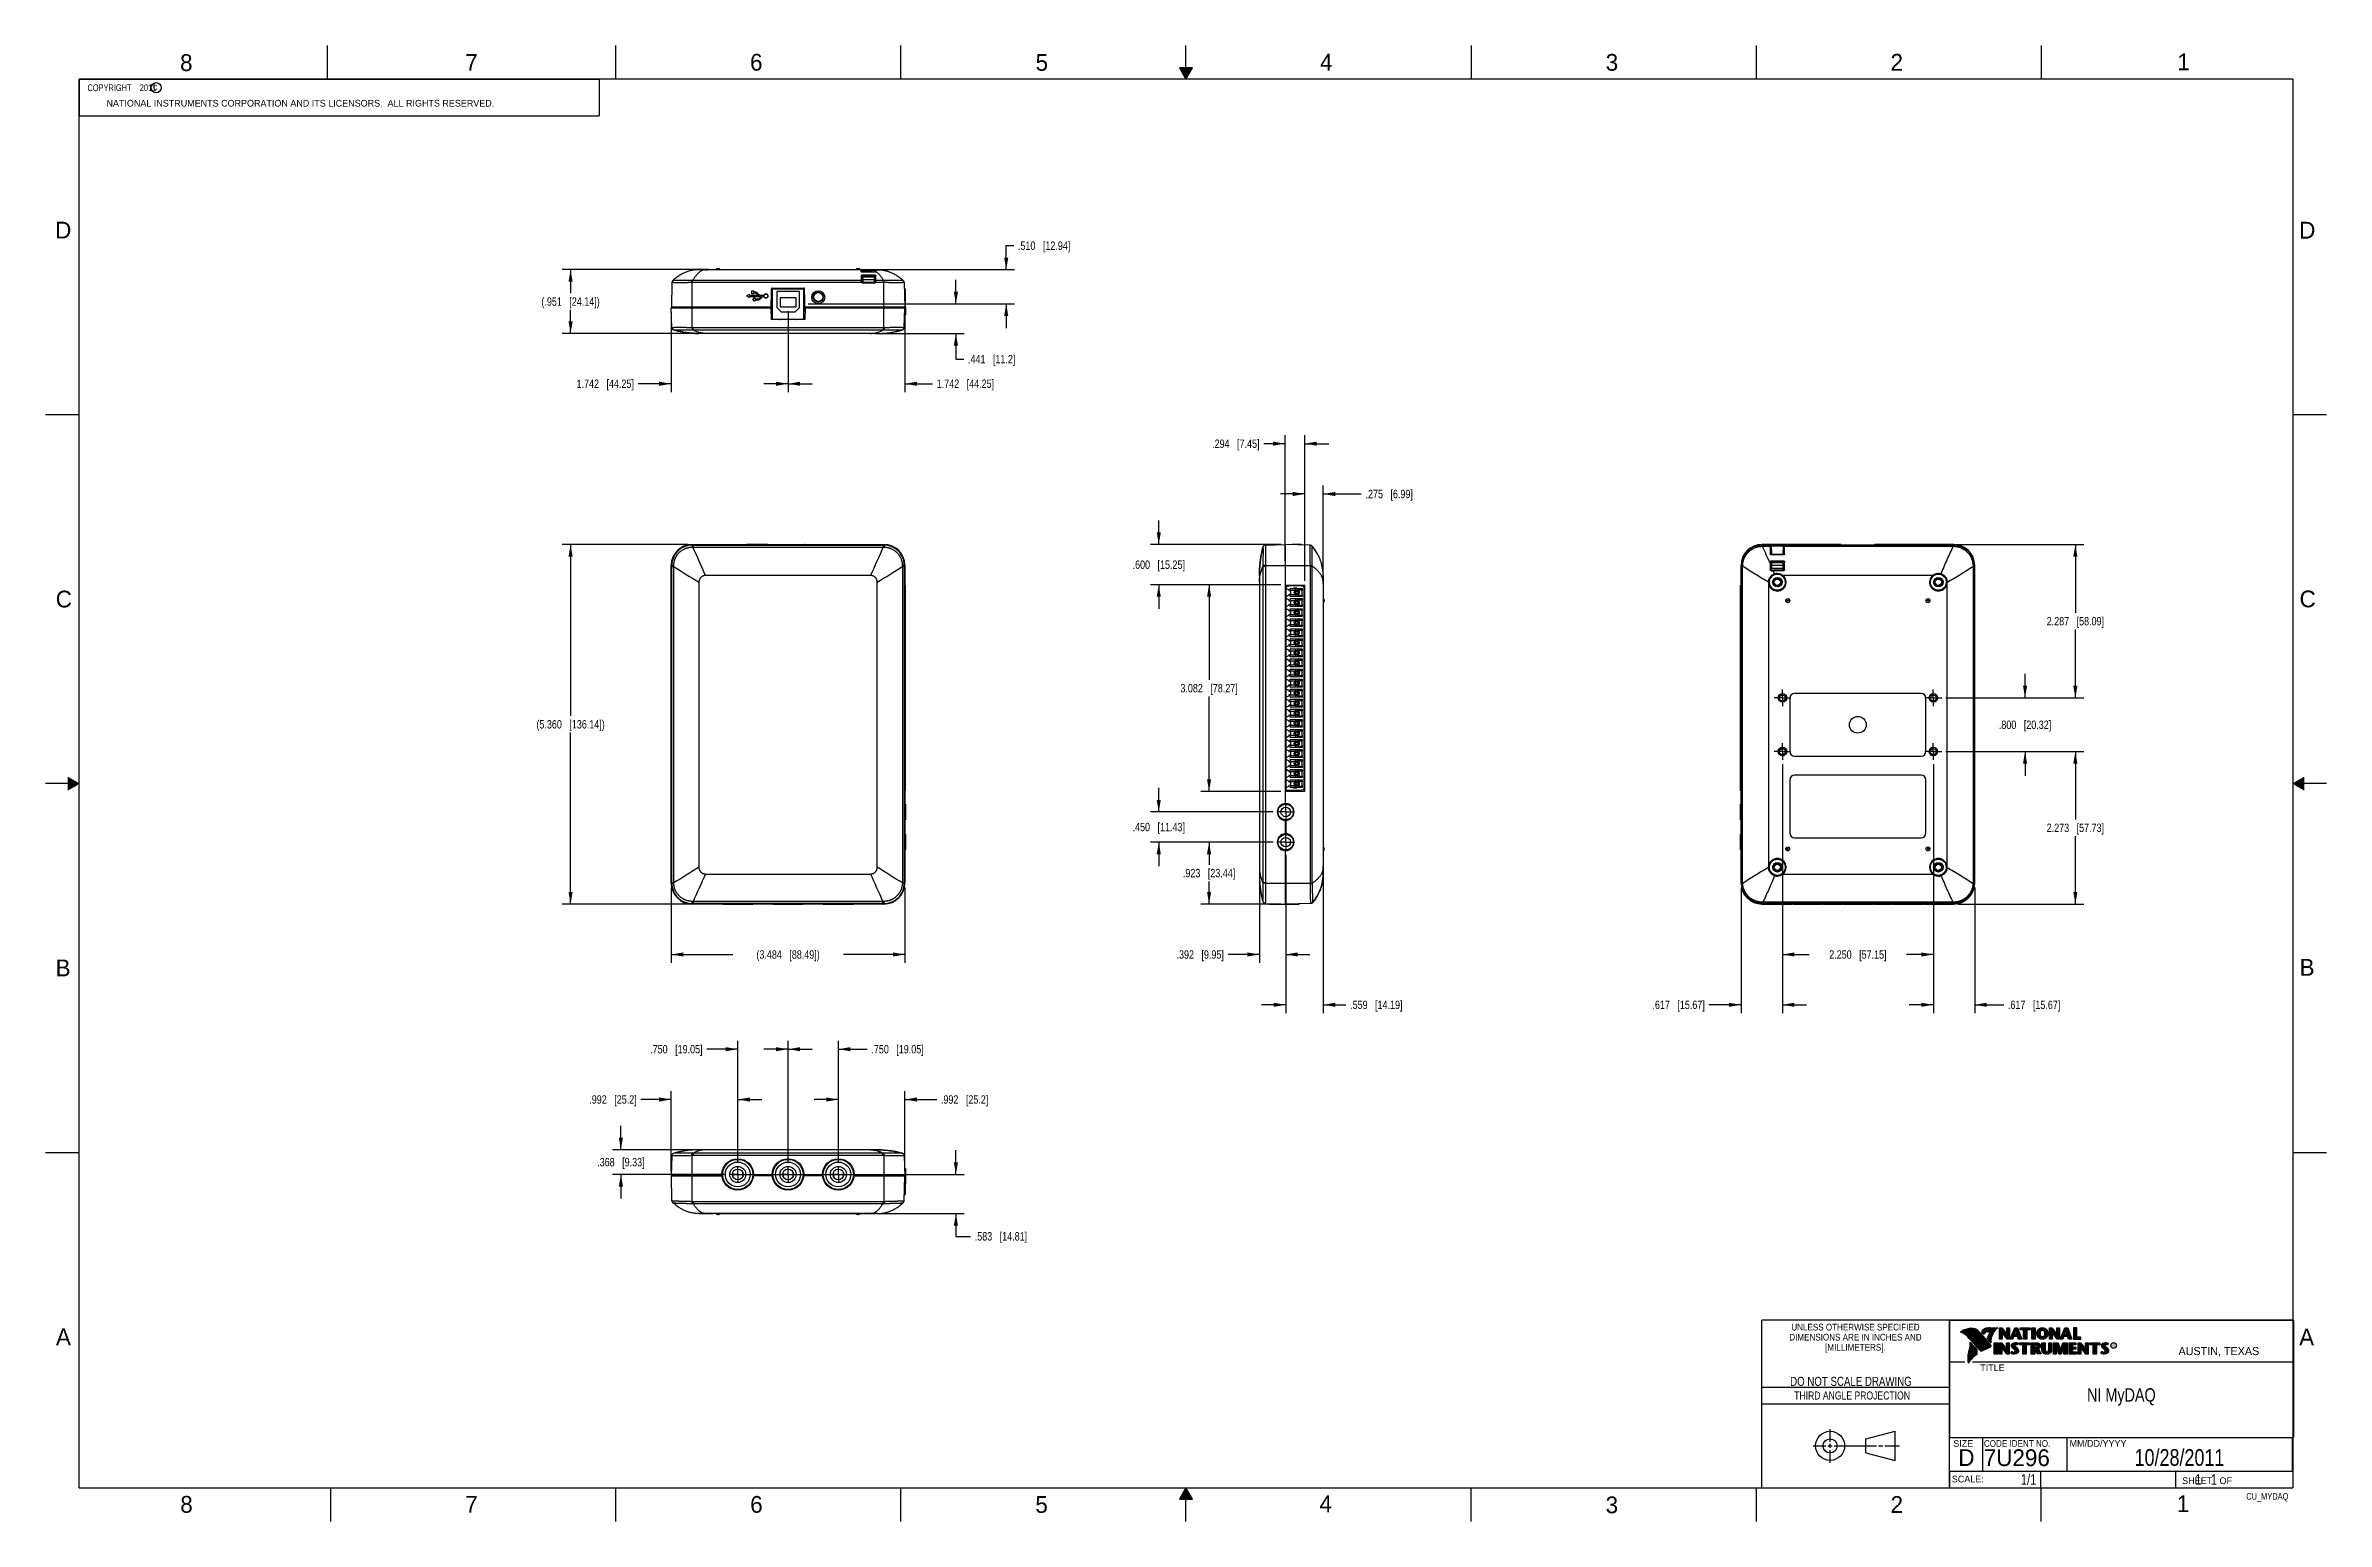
# Model space of a CAD drawing. Header units: inches. Extents: x 0 to 34, y 0 to 22.
import ezdxf

# ---------------------------------------------------------------- set-up
doc = ezdxf.new("R2010")
doc.units = ezdxf.units.IN
doc.header["$LTSCALE"] = 1.87
doc.header["$MEASUREMENT"] = 0
doc.linetypes.add('CENTER', pattern=[0.6, 0.375, -0.075, 0.075, -0.075])
doc.layers.get('0').update_dxf_attribs({"linetype": 'CONTINUOUS'})
for name, color, linetype in [('02___PRT_ALL_AXES', 7, 'CONTINUOUS'), ('DETAIL', 7, 'CONTINUOUS'), ('DIMENSIONS', 7, 'CONTINUOUS'), ('NOTE', 7, 'CONTINUOUS')]:
    doc.layers.add(name, color=color, linetype=linetype)
doc.styles.get("Standard").update_dxf_attribs({"font": 'txt', "width": 0.8})
doc.styles.add('TEXTSTYLE_2', font='txt')
doc.styles.add('TEXTSTYLE_3', font='txt', dxfattribs={"width": 0.9})
doc.dimstyles.new('DIMSTYLE_1', dxfattribs={"dimtxt": 0.125, "dimasz": 0.18, "dimexe": 0.18, "dimexo": 0.0625, "dimgap": 0.09, "dimtad": 0, "dimtih": 1, "dimtoh": 1, "dimdec": 3, "dimzin": 4, "dimdsep": 46, "dimtxsty": 'STANDARD', "dimblk": '_FILLED', "dimblk1": '_FILLED', "dimblk2": '_FILLED', "dimcen": 0.09, "dimadec": 0, "dimazin": 0, "dimtp": 0.01, "dimtm": 0.01, "dimtfac": 1, "dimtdec": 3, "dimtofl": 0, "dimtmove": 0, "dimatfit": 3, "dimldrblk": '_FILLED', "dimfxl": 1, "dimtolj": 1, "dimtzin": 4, "dimarcsym": 0})

msp = doc.modelspace()

# ---------------------------------------------------------------- texts
at = {"color": 2, "linetype": 'CONTINUOUS', "line_spacing_factor": 0.9}
for s, insert, char_height, width, attachment_point, style in [('8', (2.0046, 21.8713), 0.25, 0.25, 1, 'TEXTSTYLE_2'), ('7', (6.2556, 21.8743), 0.25, 0.25, 1, 'TEXTSTYLE_2'), ('6', (10.5012, 21.8772), 0.25, 0.25, 1, 'TEXTSTYLE_2'), ('5', (14.7577, 21.8747), 0.25, 0.25, 1, 'TEXTSTYLE_2'), ('4', (18.9977, 21.8777), 0.25, 0.25, 1, 'TEXTSTYLE_2'), ('3', (23.257, 21.8759), 0.25, 0.25, 1, 'TEXTSTYLE_2'), ('2', (27.5025, 21.8762), 0.25, 0.25, 1, 'TEXTSTYLE_2'), ('1', (31.7781, 21.8826), 0.25, 0.25, 1, 'TEXTSTYLE_2'), ('NATIONAL INSTRUMENTS CORPORATION AND ITS LICENSORS.  ALL RIGHTS RESERVED.', (0.9071, 21.1911), 0.1, 7.3, 1, 'TEXTSTYLE_2'), ('c', (1.599, 21.4388), 0.1, 0.1, 1, 'TEXTSTYLE_2'), ('D', (0.1424, 19.375), 0.25, 0.25, 1, 'TEXTSTYLE_2'), ('D', (33.5947, 19.3736), 0.25, 0.25, 1, 'TEXTSTYLE_2'), ('C', (0.1508, 13.8746), 0.25, 0.25, 1, 'TEXTSTYLE_2'), ('C', (33.6004, 13.8767), 0.25, 0.25, 1, 'TEXTSTYLE_2'), ('B', (0.1484, 8.3757), 0.25, 0.25, 1, 'TEXTSTYLE_2'), ('B', (33.6006, 8.3845), 0.25, 0.25, 1, 'TEXTSTYLE_2'), ('A', (0.1541, 2.8761), 0.25, 0.25, 1, 'TEXTSTYLE_2'), ('DIMENSIONS ARE IN INCHES AND', (26.9799, 2.7959), 0.1, 2.52, 2, 'TEXTSTYLE_3'), ('UNLESS OTHERWISE SPECIFIED', (26.9799, 2.9459), 0.1, 2.34, 2, 'TEXTSTYLE_3'), ('A', (33.5939, 2.8728), 0.25, 0.25, 1, 'TEXTSTYLE_2'), ('[MILLIMETERS].', (26.9799, 2.6459), 0.1, 1.26, 2, 'TEXTSTYLE_3'), ('R', (30.8076, 2.6413), 0.042, 0.041979, 1, 'TEXTSTYLE_2'), ('AUSTIN, TEXAS', (31.7957, 2.599), 0.12, 1.56, 1, 'TEXTSTYLE_2'), ('TITLE', (28.8397, 2.3397), 0.1, 0.5, 1, 'TEXTSTYLE_2'), ('SIZE', (28.4379, 1.2118), 0.1, 0.4, 1, 'TEXTSTYLE_2'), ('CODE IDENT NO.', (28.8949, 1.2115), 0.1, 1.26, 1, 'TEXTSTYLE_3'), ('MM/DD/YYYY', (30.1721, 1.2121), 0.1, 1, 1, 'TEXTSTYLE_2'), ('SCALE:', (28.4164, 0.6806), 0.1, 0.6, 1, 'TEXTSTYLE_2'), ('8', (2.0074, 0.3791), 0.25, 0.25, 1, 'TEXTSTYLE_2'), ('7', (6.2553, 0.3787), 0.25, 0.25, 1, 'TEXTSTYLE_2'), ('6', (10.5033, 0.3784), 0.25, 0.25, 1, 'TEXTSTYLE_2'), ('5', (14.754, 0.3762), 0.25, 0.25, 1, 'TEXTSTYLE_2'), ('4', (18.9884, 0.3869), 0.25, 0.25, 1, 'TEXTSTYLE_2'), ('3', (23.2555, 0.371), 0.25, 0.25, 1, 'TEXTSTYLE_2'), ('2', (27.5035, 0.3763), 0.25, 0.25, 1, 'TEXTSTYLE_2'), ('1', (31.7706, 0.389), 0.25, 0.25, 1, 'TEXTSTYLE_2'), ('SHEET   OF', (31.8499, 0.6557), 0.1, 1, 1, 'TEXTSTYLE_2')]:
    msp.add_mtext(s, dxfattribs=dict(at, insert=insert, char_height=char_height, width=width, attachment_point=attachment_point, style=style))
at = {"color": 7, "linetype": 'CONTINUOUS', "insert": (26.9127, 2.1549), "char_height": 0.135, "width": 2.16, "attachment_point": 2, "line_spacing_factor": 0.9}
msp.add_mtext('DO NOT SCALE DRAWING', dxfattribs=at)
at = {"color": 2, "linetype": 'CONTINUOUS', "insert": (26.9296, 1.9368), "char_height": 0.12, "width": 2.112, "attachment_point": 2, "line_spacing_factor": 0.9}
msp.add_mtext('THIRD ANGLE PROJECTION', dxfattribs=at)
at = {"color": 7, "linetype": 'CONTINUOUS', "char_height": 0.25, "attachment_point": 1, "line_spacing_factor": 0.9, "style": 'TEXTSTYLE_2'}
for s, insert, width in [('D  ', (28.5128, 1.0764), 0.75), ('7U296', (28.8928, 1.0745), 1.25)]:
    msp.add_mtext(s, dxfattribs=dict(at, insert=insert, width=width))
at = {"layer": 'DETAIL', "color": 7, "linetype": 'CONTINUOUS', "char_height": 0.15625, "line_spacing_factor": 0.9}
for s, insert, width, attachment_point in [('1/1', (29.677, 0.7032), 0.375, 3), ('     1   1', (31.8125, 0.7031), 1.25, 1)]:
    msp.add_mtext(s, dxfattribs=dict(at, insert=insert, width=width, attachment_point=attachment_point))
at = {"layer": 'DETAIL', "color": 2, "linetype": 'CONTINUOUS', "insert": (33.4328, 0.4236), "char_height": 0.1, "width": 0.64, "attachment_point": 3, "line_spacing_factor": 0.9}
msp.add_mtext('CU_MYDAQ', dxfattribs=at)
at = {"layer": 'NOTE', "color": 2, "linetype": 'CONTINUOUS', "insert": (0.5625, 21.4219), "char_height": 0.1, "width": 1.52, "attachment_point": 1, "line_spacing_factor": 0.9}
msp.add_mtext('  COPYRIGHT    2011', dxfattribs=at)
at = {"layer": 'NOTE', "color": 7, "linetype": 'CONTINUOUS', "attachment_point": 2, "line_spacing_factor": 0.9}
for s, insert, char_height, width in [('NI MyDAQ\\P ', (30.9443, 1.9853), 0.2, 1.28), ('10/28/2011', (31.81, 1.078), 0.25, 2)]:
    msp.add_mtext(s, dxfattribs=dict(at, insert=insert, char_height=char_height, width=width))

# ---------------------------------------------------------------- blocks, each defined once
blk = doc.blocks.new('_FILLED')
at = {"color": 0, "linetype": 'BYBLOCK'}
blk.add_solid([(0, 0), (-1, 0.17), (-1, -0.17)], dxfattribs=at)
blk = doc.blocks.new('*D0')
at = {"layer": 'DIMENSIONS', "color": 2, "linetype": 'CONTINUOUS'}
for p, q in [((25.891, 11.288), (25.891, 7.576)), ((25.274, 9.452), (25.274, 7.576)), ((25.274, 7.701), (24.796, 7.701)), ((25.891, 7.701), (26.251, 7.701))]:
    blk.add_line(p, q, dxfattribs=at)
at = {"layer": 'DIMENSIONS', "color": 2, "linetype": 'CONTINUOUS', "xscale": 0.18, "yscale": 0.18, "zscale": 0.18}
blk.add_blockref('_FILLED', (25.274, 7.701), dxfattribs=at)
at = {"layer": 'DIMENSIONS', "color": 2, "linetype": 'CONTINUOUS', "xscale": 0.18, "yscale": 0.18, "zscale": 0.18, "rotation": 180}
blk.add_blockref('_FILLED', (25.891, 7.701), dxfattribs=at)
at = {"layer": 'DIMENSIONS', "color": 2, "linetype": 'CONTINUOUS', "insert": (24.734, 7.763), "char_height": 0.125, "width": 1.225, "attachment_point": 3, "line_spacing_factor": 0.9}
blk.add_mtext('.617{\\Ftxt.shx;\\W1.000000;\\H0.125000; }[15.67]', dxfattribs=at)
blk = doc.blocks.new('*D1')
at = {"layer": 'DIMENSIONS', "color": 2, "linetype": 'CONTINUOUS'}
for p, q in [((28.141, 11.288), (28.141, 7.576)), ((28.758, 9.452), (28.758, 7.576)), ((28.141, 7.701), (27.781, 7.701)), ((28.758, 7.701), (29.191, 7.701))]:
    blk.add_line(p, q, dxfattribs=at)
at = {"layer": 'DIMENSIONS', "color": 2, "linetype": 'CONTINUOUS', "xscale": 0.18, "yscale": 0.18, "zscale": 0.18}
blk.add_blockref('_FILLED', (28.141, 7.701), dxfattribs=at)
at = {"layer": 'DIMENSIONS', "color": 2, "linetype": 'CONTINUOUS', "xscale": 0.18, "yscale": 0.18, "zscale": 0.18, "rotation": 180}
blk.add_blockref('_FILLED', (28.758, 7.701), dxfattribs=at)
at = {"layer": 'DIMENSIONS', "color": 2, "linetype": 'CONTINUOUS', "insert": (29.253, 7.763), "char_height": 0.125, "width": 1.225, "attachment_point": 1, "line_spacing_factor": 0.9}
blk.add_mtext('.617{\\Ftxt.shx;\\W1.000000;\\H0.125000; }[15.67]', dxfattribs=at)
blk = doc.blocks.new('*D2')
at = {"layer": 'DIMENSIONS', "color": 2, "linetype": 'CONTINUOUS'}
for p, q in [((25.891, 11.288), (25.891, 8.326)), ((28.141, 11.288), (28.141, 8.326)), ((25.891, 8.451), (26.291, 8.451)), ((28.141, 8.451), (27.741, 8.451))]:
    blk.add_line(p, q, dxfattribs=at)
at = {"layer": 'DIMENSIONS', "color": 2, "linetype": 'CONTINUOUS', "xscale": 0.18, "yscale": 0.18, "zscale": 0.18, "rotation": 180}
blk.add_blockref('_FILLED', (25.891, 8.451), dxfattribs=at)
at = {"layer": 'DIMENSIONS', "color": 2, "linetype": 'CONTINUOUS', "xscale": 0.18, "yscale": 0.18, "zscale": 0.18}
blk.add_blockref('_FILLED', (28.141, 8.451), dxfattribs=at)
at = {"layer": 'DIMENSIONS', "color": 2, "linetype": 'CONTINUOUS', "insert": (27.016, 8.513), "char_height": 0.125, "width": 1.325, "attachment_point": 2, "line_spacing_factor": 0.9}
blk.add_mtext('2.250{\\Ftxt.shx;\\W1.000000;\\H0.125000; }[57.15]', dxfattribs=at)
blk = doc.blocks.new('*D3')
at = {"layer": 'DIMENSIONS', "color": 2, "linetype": 'CONTINUOUS'}
for p, q in [((29.508, 12.276), (29.508, 12.636)), ((28.328, 12.276), (29.633, 12.276)), ((28.328, 11.476), (29.633, 11.476)), ((29.508, 11.476), (29.508, 11.116))]:
    blk.add_line(p, q, dxfattribs=at)
at = {"layer": 'DIMENSIONS', "color": 2, "linetype": 'CONTINUOUS', "xscale": 0.18, "yscale": 0.18, "zscale": 0.18}
for p, rotation in [((29.508, 12.276), 270), ((29.508, 11.476), 90)]:
    blk.add_blockref('_FILLED', p, dxfattribs=dict(at, rotation=rotation))
at = {"layer": 'DIMENSIONS', "color": 2, "linetype": 'CONTINUOUS', "insert": (29.508, 11.938), "char_height": 0.125, "width": 1.225, "attachment_point": 2, "line_spacing_factor": 0.9}
blk.add_mtext('.800{\\Ftxt.shx;\\W1.000000;\\H0.125000; }[20.32]', dxfattribs=at)
blk = doc.blocks.new('*D4')
at = {"layer": 'DIMENSIONS', "color": 2, "linetype": 'CONTINUOUS'}
for p, q in [((28.508, 14.563), (30.383, 14.563)), ((30.258, 14.563), (30.258, 13.544)), ((30.258, 12.276), (30.258, 13.294)), ((28.328, 12.276), (30.383, 12.276))]:
    blk.add_line(p, q, dxfattribs=at)
at = {"layer": 'DIMENSIONS', "color": 2, "linetype": 'CONTINUOUS', "xscale": 0.18, "yscale": 0.18, "zscale": 0.18}
for p, rotation in [((30.258, 14.563), 90), ((30.258, 12.276), 270)]:
    blk.add_blockref('_FILLED', p, dxfattribs=dict(at, rotation=rotation))
at = {"layer": 'DIMENSIONS', "color": 2, "linetype": 'CONTINUOUS', "insert": (30.258, 13.482), "char_height": 0.125, "width": 1.325, "attachment_point": 2, "line_spacing_factor": 0.9}
blk.add_mtext('2.287{\\Ftxt.shx;\\W1.000000;\\H0.125000; }[58.09]', dxfattribs=at)
blk = doc.blocks.new('*D5')
at = {"layer": 'DIMENSIONS', "color": 2, "linetype": 'CONTINUOUS'}
for p, q in [((28.328, 11.476), (30.383, 11.476)), ((30.258, 11.476), (30.258, 10.464)), ((30.258, 9.203), (30.258, 10.214)), ((28.508, 9.203), (30.383, 9.203))]:
    blk.add_line(p, q, dxfattribs=at)
at = {"layer": 'DIMENSIONS', "color": 2, "linetype": 'CONTINUOUS', "xscale": 0.18, "yscale": 0.18, "zscale": 0.18}
for p, rotation in [((30.258, 11.476), 90), ((30.258, 9.203), 270)]:
    blk.add_blockref('_FILLED', p, dxfattribs=dict(at, rotation=rotation))
at = {"layer": 'DIMENSIONS', "color": 2, "linetype": 'CONTINUOUS', "insert": (30.258, 10.402), "char_height": 0.125, "width": 1.325, "attachment_point": 2, "line_spacing_factor": 0.9}
blk.add_mtext('2.273{\\Ftxt.shx;\\W1.000000;\\H0.125000; }[57.73]', dxfattribs=at)
blk = doc.blocks.new('*D6')
at = {"layer": 'DIMENSIONS', "color": 2, "linetype": 'CONTINUOUS'}
for p, q in [((18.486, 9.938), (18.486, 8.326)), ((18.094, 9.688), (18.094, 8.326)), ((18.094, 8.451), (17.627, 8.451)), ((18.486, 8.451), (18.846, 8.451))]:
    blk.add_line(p, q, dxfattribs=at)
at = {"layer": 'DIMENSIONS', "color": 2, "linetype": 'CONTINUOUS', "xscale": 0.18, "yscale": 0.18, "zscale": 0.18}
blk.add_blockref('_FILLED', (18.094, 8.451), dxfattribs=at)
at = {"layer": 'DIMENSIONS', "color": 2, "linetype": 'CONTINUOUS', "xscale": 0.18, "yscale": 0.18, "zscale": 0.18, "rotation": 180}
blk.add_blockref('_FILLED', (18.486, 8.451), dxfattribs=at)
at = {"layer": 'DIMENSIONS', "color": 2, "linetype": 'CONTINUOUS', "insert": (17.565, 8.513), "char_height": 0.125, "width": 1.125, "attachment_point": 3, "line_spacing_factor": 0.9}
blk.add_mtext('.392{\\Ftxt.shx;\\W1.000000;\\H0.125000; }[9.95]', dxfattribs=at)
blk = doc.blocks.new('*D7')
at = {"layer": 'DIMENSIONS', "color": 2, "linetype": 'CONTINUOUS'}
for p, q in [((18.486, 9.938), (18.486, 7.576)), ((19.045, 9.707), (19.045, 7.576)), ((18.486, 7.701), (18.126, 7.701)), ((19.045, 7.701), (19.385, 7.701))]:
    blk.add_line(p, q, dxfattribs=at)
at = {"layer": 'DIMENSIONS', "color": 2, "linetype": 'CONTINUOUS', "xscale": 0.18, "yscale": 0.18, "zscale": 0.18}
blk.add_blockref('_FILLED', (18.486, 7.701), dxfattribs=at)
at = {"layer": 'DIMENSIONS', "color": 2, "linetype": 'CONTINUOUS', "xscale": 0.18, "yscale": 0.18, "zscale": 0.18, "rotation": 180}
blk.add_blockref('_FILLED', (19.045, 7.701), dxfattribs=at)
at = {"layer": 'DIMENSIONS', "color": 2, "linetype": 'CONTINUOUS', "insert": (19.447, 7.763), "char_height": 0.125, "width": 1.225, "attachment_point": 1, "line_spacing_factor": 0.9}
blk.add_mtext('.559{\\Ftxt.shx;\\W1.000000;\\H0.125000; }[14.19]', dxfattribs=at)
blk = doc.blocks.new('*D8')
at = {"layer": 'DIMENSIONS', "color": 2, "linetype": 'CONTINUOUS'}
for p, q in [((18.77, 15.316), (18.41, 15.316)), ((18.77, 14.02), (18.77, 15.441)), ((19.045, 14.045), (19.045, 15.441)), ((19.045, 15.316), (19.613, 15.316))]:
    blk.add_line(p, q, dxfattribs=at)
at = {"layer": 'DIMENSIONS', "color": 2, "linetype": 'CONTINUOUS', "xscale": 0.18, "yscale": 0.18, "zscale": 0.18}
blk.add_blockref('_FILLED', (18.77, 15.316), dxfattribs=at)
at = {"layer": 'DIMENSIONS', "color": 2, "linetype": 'CONTINUOUS', "xscale": 0.18, "yscale": 0.18, "zscale": 0.18, "rotation": 180}
blk.add_blockref('_FILLED', (19.045, 15.316), dxfattribs=at)
at = {"layer": 'DIMENSIONS', "color": 2, "linetype": 'CONTINUOUS', "insert": (19.676, 15.378), "char_height": 0.125, "width": 1.125, "attachment_point": 1, "line_spacing_factor": 0.9}
blk.add_mtext('.275{\\Ftxt.shx;\\W1.000000;\\H0.125000; }[6.99]', dxfattribs=at)
blk = doc.blocks.new('*D9')
at = {"layer": 'DIMENSIONS', "color": 2, "linetype": 'CONTINUOUS'}
for p, q in [((18.476, 16.066), (18.158, 16.066)), ((18.476, 14.313), (18.476, 16.191)), ((18.77, 14.02), (18.77, 16.191)), ((18.77, 16.066), (19.13, 16.066))]:
    blk.add_line(p, q, dxfattribs=at)
at = {"layer": 'DIMENSIONS', "color": 2, "linetype": 'CONTINUOUS', "xscale": 0.18, "yscale": 0.18, "zscale": 0.18}
blk.add_blockref('_FILLED', (18.476, 16.066), dxfattribs=at)
at = {"layer": 'DIMENSIONS', "color": 2, "linetype": 'CONTINUOUS', "xscale": 0.18, "yscale": 0.18, "zscale": 0.18, "rotation": 180}
blk.add_blockref('_FILLED', (18.77, 16.066), dxfattribs=at)
at = {"layer": 'DIMENSIONS', "color": 2, "linetype": 'CONTINUOUS', "insert": (18.096, 16.128), "char_height": 0.125, "width": 1.125, "attachment_point": 3, "line_spacing_factor": 0.9}
blk.add_mtext('.294{\\Ftxt.shx;\\W1.000000;\\H0.125000; }[7.45]', dxfattribs=at)
blk = doc.blocks.new('*D10')
at = {"layer": 'DIMENSIONS', "color": 2, "linetype": 'CONTINUOUS'}
for p, q in [((18.299, 10.126), (17.219, 10.126)), ((17.344, 10.126), (17.344, 9.789)), ((17.344, 9.203), (17.344, 9.539)), ((18.414, 9.203), (17.219, 9.203))]:
    blk.add_line(p, q, dxfattribs=at)
at = {"layer": 'DIMENSIONS', "color": 2, "linetype": 'CONTINUOUS', "xscale": 0.18, "yscale": 0.18, "zscale": 0.18}
for p, rotation in [((17.344, 10.126), 90), ((17.344, 9.203), 270)]:
    blk.add_blockref('_FILLED', p, dxfattribs=dict(at, rotation=rotation))
at = {"layer": 'DIMENSIONS', "color": 2, "linetype": 'CONTINUOUS', "insert": (17.344, 9.727), "char_height": 0.125, "width": 1.225, "attachment_point": 2, "line_spacing_factor": 0.9}
blk.add_mtext('.923{\\Ftxt.shx;\\W1.000000;\\H0.125000; }[23.44]', dxfattribs=at)
blk = doc.blocks.new('*D11')
at = {"layer": 'DIMENSIONS', "color": 2, "linetype": 'CONTINUOUS'}
for p, q in [((16.594, 10.576), (16.594, 10.936)), ((18.299, 10.576), (16.469, 10.576)), ((18.299, 10.126), (16.469, 10.126)), ((16.594, 10.126), (16.594, 9.766))]:
    blk.add_line(p, q, dxfattribs=at)
at = {"layer": 'DIMENSIONS', "color": 2, "linetype": 'CONTINUOUS', "xscale": 0.18, "yscale": 0.18, "zscale": 0.18}
for p, rotation in [((16.594, 10.576), 270), ((16.594, 10.126), 90)]:
    blk.add_blockref('_FILLED', p, dxfattribs=dict(at, rotation=rotation))
at = {"layer": 'DIMENSIONS', "color": 2, "linetype": 'CONTINUOUS', "insert": (16.594, 10.413), "char_height": 0.125, "width": 1.225, "attachment_point": 2, "line_spacing_factor": 0.9}
blk.add_mtext('.450{\\Ftxt.shx;\\W1.000000;\\H0.125000; }[11.43]', dxfattribs=at)
blk = doc.blocks.new('*D12')
at = {"layer": 'DIMENSIONS', "color": 2, "linetype": 'CONTINUOUS'}
for p, q in [((16.594, 14.563), (16.594, 14.923)), ((18.414, 14.563), (16.469, 14.563)), ((18.414, 13.963), (16.469, 13.963)), ((16.594, 13.963), (16.594, 13.603))]:
    blk.add_line(p, q, dxfattribs=at)
at = {"layer": 'DIMENSIONS', "color": 2, "linetype": 'CONTINUOUS', "xscale": 0.18, "yscale": 0.18, "zscale": 0.18}
for p, rotation in [((16.594, 14.563), 270), ((16.594, 13.963), 90)]:
    blk.add_blockref('_FILLED', p, dxfattribs=dict(at, rotation=rotation))
at = {"layer": 'DIMENSIONS', "color": 2, "linetype": 'CONTINUOUS', "insert": (16.594, 14.325), "char_height": 0.125, "width": 1.225, "attachment_point": 2, "line_spacing_factor": 0.9}
blk.add_mtext('.600{\\Ftxt.shx;\\W1.000000;\\H0.125000; }[15.25]', dxfattribs=at)
blk = doc.blocks.new('*D13')
at = {"layer": 'DIMENSIONS', "color": 2, "linetype": 'CONTINUOUS'}
for p, q in [((18.414, 13.963), (17.219, 13.963)), ((17.344, 13.963), (17.344, 12.547)), ((17.344, 10.881), (17.344, 12.297)), ((18.414, 10.881), (17.219, 10.881))]:
    blk.add_line(p, q, dxfattribs=at)
at = {"layer": 'DIMENSIONS', "color": 2, "linetype": 'CONTINUOUS', "xscale": 0.18, "yscale": 0.18, "zscale": 0.18}
for p, rotation in [((17.344, 13.963), 90), ((17.344, 10.881), 270)]:
    blk.add_blockref('_FILLED', p, dxfattribs=dict(at, rotation=rotation))
at = {"layer": 'DIMENSIONS', "color": 2, "linetype": 'CONTINUOUS', "insert": (17.344, 12.484), "char_height": 0.125, "width": 1.325, "attachment_point": 2, "line_spacing_factor": 0.9}
blk.add_mtext('3.082{\\Ftxt.shx;\\W1.000000;\\H0.125000; }[78.27]', dxfattribs=at)
blk = doc.blocks.new('*D14')
at = {"layer": 'DIMENSIONS', "color": 2, "linetype": 'CONTINUOUS'}
for p, q in [((9.326, 6.289), (8.873, 6.289)), ((9.326, 5.22), (9.326, 6.414)), ((10.318, 5.359), (10.318, 6.414)), ((10.318, 6.289), (10.678, 6.289))]:
    blk.add_line(p, q, dxfattribs=at)
at = {"layer": 'DIMENSIONS', "color": 2, "linetype": 'CONTINUOUS', "xscale": 0.18, "yscale": 0.18, "zscale": 0.18}
blk.add_blockref('_FILLED', (9.326, 6.289), dxfattribs=at)
at = {"layer": 'DIMENSIONS', "color": 2, "linetype": 'CONTINUOUS', "xscale": 0.18, "yscale": 0.18, "zscale": 0.18, "rotation": 180}
blk.add_blockref('_FILLED', (10.318, 6.289), dxfattribs=at)
at = {"layer": 'DIMENSIONS', "color": 2, "linetype": 'CONTINUOUS', "insert": (8.811, 6.352), "char_height": 0.125, "width": 1.125, "attachment_point": 3, "line_spacing_factor": 0.9}
blk.add_mtext('.992{\\Ftxt.shx;\\W1.000000;\\H0.125000; }[25.2]', dxfattribs=at)
blk = doc.blocks.new('*D15')
at = {"layer": 'DIMENSIONS', "color": 2, "linetype": 'CONTINUOUS'}
for p, q in [((10.318, 5.359), (10.318, 7.164)), ((11.068, 5.359), (11.068, 7.164)), ((10.318, 7.039), (9.856, 7.039)), ((11.068, 7.039), (11.428, 7.039))]:
    blk.add_line(p, q, dxfattribs=at)
at = {"layer": 'DIMENSIONS', "color": 2, "linetype": 'CONTINUOUS', "xscale": 0.18, "yscale": 0.18, "zscale": 0.18}
blk.add_blockref('_FILLED', (10.318, 7.039), dxfattribs=at)
at = {"layer": 'DIMENSIONS', "color": 2, "linetype": 'CONTINUOUS', "xscale": 0.18, "yscale": 0.18, "zscale": 0.18, "rotation": 180}
blk.add_blockref('_FILLED', (11.068, 7.039), dxfattribs=at)
at = {"layer": 'DIMENSIONS', "color": 2, "linetype": 'CONTINUOUS', "insert": (9.793, 7.102), "char_height": 0.125, "width": 1.225, "attachment_point": 3, "line_spacing_factor": 0.9}
blk.add_mtext('.750{\\Ftxt.shx;\\W1.000000;\\H0.125000; }[19.05]', dxfattribs=at)
blk = doc.blocks.new('*D16')
at = {"layer": 'DIMENSIONS', "color": 2, "linetype": 'CONTINUOUS'}
for p, q in [((11.068, 5.359), (11.068, 7.164)), ((11.818, 5.359), (11.818, 7.164)), ((11.068, 7.039), (10.708, 7.039)), ((11.818, 7.039), (12.247, 7.039))]:
    blk.add_line(p, q, dxfattribs=at)
at = {"layer": 'DIMENSIONS', "color": 2, "linetype": 'CONTINUOUS', "xscale": 0.18, "yscale": 0.18, "zscale": 0.18}
blk.add_blockref('_FILLED', (11.068, 7.039), dxfattribs=at)
at = {"layer": 'DIMENSIONS', "color": 2, "linetype": 'CONTINUOUS', "xscale": 0.18, "yscale": 0.18, "zscale": 0.18, "rotation": 180}
blk.add_blockref('_FILLED', (11.818, 7.039), dxfattribs=at)
at = {"layer": 'DIMENSIONS', "color": 2, "linetype": 'CONTINUOUS', "insert": (12.31, 7.102), "char_height": 0.125, "width": 1.225, "attachment_point": 1, "line_spacing_factor": 0.9}
blk.add_mtext('.750{\\Ftxt.shx;\\W1.000000;\\H0.125000; }[19.05]', dxfattribs=at)
blk = doc.blocks.new('*D17')
at = {"layer": 'DIMENSIONS', "color": 2, "linetype": 'CONTINUOUS'}
for p, q in [((11.818, 6.289), (11.458, 6.289)), ((11.818, 5.359), (11.818, 6.414)), ((12.81, 5.22), (12.81, 6.414)), ((12.81, 6.289), (13.285, 6.289))]:
    blk.add_line(p, q, dxfattribs=at)
at = {"layer": 'DIMENSIONS', "color": 2, "linetype": 'CONTINUOUS', "xscale": 0.18, "yscale": 0.18, "zscale": 0.18}
blk.add_blockref('_FILLED', (11.818, 6.289), dxfattribs=at)
at = {"layer": 'DIMENSIONS', "color": 2, "linetype": 'CONTINUOUS', "xscale": 0.18, "yscale": 0.18, "zscale": 0.18, "rotation": 180}
blk.add_blockref('_FILLED', (12.81, 6.289), dxfattribs=at)
at = {"layer": 'DIMENSIONS', "color": 2, "linetype": 'CONTINUOUS', "insert": (13.347, 6.352), "char_height": 0.125, "width": 1.125, "attachment_point": 1, "line_spacing_factor": 0.9}
blk.add_mtext('.992{\\Ftxt.shx;\\W1.000000;\\H0.125000; }[25.2]', dxfattribs=at)
blk = doc.blocks.new('*D18')
at = {"layer": 'DIMENSIONS', "color": 2, "linetype": 'CONTINUOUS'}
for p, q in [((8.576, 5.539), (8.576, 5.899)), ((9.775, 5.539), (8.451, 5.539)), ((10.13, 5.172), (8.451, 5.172)), ((8.576, 5.172), (8.576, 4.812))]:
    blk.add_line(p, q, dxfattribs=at)
at = {"layer": 'DIMENSIONS', "color": 2, "linetype": 'CONTINUOUS', "xscale": 0.18, "yscale": 0.18, "zscale": 0.18}
for p, rotation in [((8.576, 5.539), 270), ((8.576, 5.172), 90)]:
    blk.add_blockref('_FILLED', p, dxfattribs=dict(at, rotation=rotation))
at = {"layer": 'DIMENSIONS', "color": 2, "linetype": 'CONTINUOUS', "insert": (8.576, 5.418), "char_height": 0.125, "width": 1.125, "attachment_point": 2, "line_spacing_factor": 0.9}
blk.add_mtext('.368{\\Ftxt.shx;\\W1.000000;\\H0.125000; }[9.33]', dxfattribs=at)
blk = doc.blocks.new('*D19')
at = {"layer": 'DIMENSIONS', "color": 2, "linetype": 'CONTINUOUS'}
for p, q in [((13.57, 5.172), (13.57, 5.532)), ((10.255, 5.172), (13.695, 5.172)), ((10.016, 4.589), (13.695, 4.589)), ((13.57, 4.589), (13.57, 4.249)), ((13.57, 4.249), (13.788, 4.249))]:
    blk.add_line(p, q, dxfattribs=at)
at = {"layer": 'DIMENSIONS', "color": 2, "linetype": 'CONTINUOUS', "xscale": 0.18, "yscale": 0.18, "zscale": 0.18}
for p, rotation in [((13.57, 5.172), 270), ((13.57, 4.589), 90)]:
    blk.add_blockref('_FILLED', p, dxfattribs=dict(at, rotation=rotation))
at = {"layer": 'DIMENSIONS', "color": 2, "linetype": 'CONTINUOUS', "insert": (13.851, 4.312), "char_height": 0.125, "width": 1.225, "attachment_point": 1, "line_spacing_factor": 0.9}
blk.add_mtext('.583{\\Ftxt.shx;\\W1.000000;\\H0.125000; }[14.81]', dxfattribs=at)
blk = doc.blocks.new('*D20')
at = {"layer": 'DIMENSIONS', "color": 2, "linetype": 'CONTINUOUS'}
for p, q in [((9.575, 14.563), (7.701, 14.563)), ((7.826, 14.563), (7.826, 12.008)), ((7.826, 9.203), (7.826, 11.758)), ((10.77, 9.203), (7.701, 9.203))]:
    blk.add_line(p, q, dxfattribs=at)
at = {"layer": 'DIMENSIONS', "color": 2, "linetype": 'CONTINUOUS', "xscale": 0.18, "yscale": 0.18, "zscale": 0.18}
for p, rotation in [((7.826, 14.563), 90), ((7.826, 9.203), 270)]:
    blk.add_blockref('_FILLED', p, dxfattribs=dict(at, rotation=rotation))
at = {"layer": 'DIMENSIONS', "color": 2, "linetype": 'CONTINUOUS', "insert": (7.826, 11.945), "char_height": 0.125, "width": 1.625, "attachment_point": 2, "line_spacing_factor": 0.9}
blk.add_mtext('(5.360{\\Ftxt.shx;\\W1.000000;\\H0.125000; }[136.14])', dxfattribs=at)
blk = doc.blocks.new('*D21')
at = {"layer": 'DIMENSIONS', "color": 2, "linetype": 'CONTINUOUS'}
for p, q in [((9.326, 9.452), (9.326, 8.326)), ((12.81, 9.452), (12.81, 8.326)), ((9.326, 8.451), (10.243, 8.451)), ((12.81, 8.451), (11.893, 8.451))]:
    blk.add_line(p, q, dxfattribs=at)
at = {"layer": 'DIMENSIONS', "color": 2, "linetype": 'CONTINUOUS', "xscale": 0.18, "yscale": 0.18, "zscale": 0.18, "rotation": 180}
blk.add_blockref('_FILLED', (9.326, 8.451), dxfattribs=at)
at = {"layer": 'DIMENSIONS', "color": 2, "linetype": 'CONTINUOUS', "xscale": 0.18, "yscale": 0.18, "zscale": 0.18}
blk.add_blockref('_FILLED', (12.81, 8.451), dxfattribs=at)
at = {"layer": 'DIMENSIONS', "color": 2, "linetype": 'CONTINUOUS', "insert": (11.068, 8.513), "char_height": 0.125, "width": 1.525, "attachment_point": 2, "line_spacing_factor": 0.9}
blk.add_mtext('(3.484{\\Ftxt.shx;\\W1.000000;\\H0.125000; }[88.49])', dxfattribs=at)
blk = doc.blocks.new('*D22')
at = {"layer": 'DIMENSIONS', "color": 2, "linetype": 'CONTINUOUS'}
for p, q in [((9.326, 18.029), (9.326, 16.834)), ((11.068, 18.042), (11.068, 16.834)), ((9.326, 16.959), (8.832, 16.959)), ((11.068, 16.959), (11.428, 16.959))]:
    blk.add_line(p, q, dxfattribs=at)
at = {"layer": 'DIMENSIONS', "color": 2, "linetype": 'CONTINUOUS', "xscale": 0.18, "yscale": 0.18, "zscale": 0.18}
blk.add_blockref('_FILLED', (9.326, 16.959), dxfattribs=at)
at = {"layer": 'DIMENSIONS', "color": 2, "linetype": 'CONTINUOUS', "xscale": 0.18, "yscale": 0.18, "zscale": 0.18, "rotation": 180}
blk.add_blockref('_FILLED', (11.068, 16.959), dxfattribs=at)
at = {"layer": 'DIMENSIONS', "color": 2, "linetype": 'CONTINUOUS', "insert": (8.77, 17.022), "char_height": 0.125, "width": 1.325, "attachment_point": 3, "line_spacing_factor": 0.9}
blk.add_mtext('1.742{\\Ftxt.shx;\\W1.000000;\\H0.125000; }[44.25]', dxfattribs=at)
blk = doc.blocks.new('*D23')
at = {"layer": 'DIMENSIONS', "color": 2, "linetype": 'CONTINUOUS'}
for p, q in [((11.068, 18.042), (11.068, 16.834)), ((12.81, 18.029), (12.81, 16.834)), ((11.068, 16.959), (10.708, 16.959)), ((12.81, 16.959), (13.222, 16.959))]:
    blk.add_line(p, q, dxfattribs=at)
at = {"layer": 'DIMENSIONS', "color": 2, "linetype": 'CONTINUOUS', "xscale": 0.18, "yscale": 0.18, "zscale": 0.18}
blk.add_blockref('_FILLED', (11.068, 16.959), dxfattribs=at)
at = {"layer": 'DIMENSIONS', "color": 2, "linetype": 'CONTINUOUS', "xscale": 0.18, "yscale": 0.18, "zscale": 0.18, "rotation": 180}
blk.add_blockref('_FILLED', (12.81, 16.959), dxfattribs=at)
at = {"layer": 'DIMENSIONS', "color": 2, "linetype": 'CONTINUOUS', "insert": (13.284, 17.022), "char_height": 0.125, "width": 1.325, "attachment_point": 1, "line_spacing_factor": 0.9}
blk.add_mtext('1.742{\\Ftxt.shx;\\W1.000000;\\H0.125000; }[44.25]', dxfattribs=at)
blk = doc.blocks.new('*D24')
at = {"layer": 'DIMENSIONS', "color": 2, "linetype": 'CONTINUOUS'}
for p, q in [((13.57, 18.15), (13.57, 18.51)), ((11.367, 18.15), (13.695, 18.15)), ((12.36, 17.709), (13.695, 17.709)), ((13.57, 17.709), (13.57, 17.325)), ((13.57, 17.325), (13.688, 17.325))]:
    blk.add_line(p, q, dxfattribs=at)
at = {"layer": 'DIMENSIONS', "color": 2, "linetype": 'CONTINUOUS', "xscale": 0.18, "yscale": 0.18, "zscale": 0.18}
for p, rotation in [((13.57, 18.15), 270), ((13.57, 17.709), 90)]:
    blk.add_blockref('_FILLED', p, dxfattribs=dict(at, rotation=rotation))
at = {"layer": 'DIMENSIONS', "color": 2, "linetype": 'CONTINUOUS', "insert": (13.75, 17.388), "char_height": 0.125, "width": 1.125, "attachment_point": 1, "line_spacing_factor": 0.9}
blk.add_mtext('.441{\\Ftxt.shx;\\W1.000000;\\H0.125000; }[11.2]', dxfattribs=at)
blk = doc.blocks.new('*D25')
at = {"layer": 'DIMENSIONS', "color": 2, "linetype": 'CONTINUOUS'}
for p, q in [((14.32, 18.66), (14.32, 19.018)), ((14.32, 19.018), (14.433, 19.018)), ((12.245, 18.66), (14.445, 18.66)), ((11.367, 18.15), (14.445, 18.15)), ((14.32, 18.15), (14.32, 17.79))]:
    blk.add_line(p, q, dxfattribs=at)
at = {"layer": 'DIMENSIONS', "color": 2, "linetype": 'CONTINUOUS', "xscale": 0.18, "yscale": 0.18, "zscale": 0.18}
for p, rotation in [((14.32, 18.66), 270), ((14.32, 18.15), 90)]:
    blk.add_blockref('_FILLED', p, dxfattribs=dict(at, rotation=rotation))
at = {"layer": 'DIMENSIONS', "color": 2, "linetype": 'CONTINUOUS', "insert": (14.495, 19.08), "char_height": 0.125, "width": 1.225, "attachment_point": 1, "line_spacing_factor": 0.9}
blk.add_mtext('.510{\\Ftxt.shx;\\W1.000000;\\H0.125000; }[12.94]', dxfattribs=at)
blk = doc.blocks.new('*D26')
at = {"layer": 'DIMENSIONS', "color": 2, "linetype": 'CONTINUOUS'}
for p, q in [((9.891, 18.66), (7.701, 18.66)), ((7.826, 18.66), (7.826, 18.309)), ((7.826, 17.709), (7.826, 18.059)), ((9.775, 17.709), (7.701, 17.709))]:
    blk.add_line(p, q, dxfattribs=at)
at = {"layer": 'DIMENSIONS', "color": 2, "linetype": 'CONTINUOUS', "xscale": 0.18, "yscale": 0.18, "zscale": 0.18}
for p, rotation in [((7.826, 18.66), 90), ((7.826, 17.709), 270)]:
    blk.add_blockref('_FILLED', p, dxfattribs=dict(at, rotation=rotation))
at = {"layer": 'DIMENSIONS', "color": 2, "linetype": 'CONTINUOUS', "insert": (7.826, 18.247), "char_height": 0.125, "width": 1.425, "attachment_point": 2, "line_spacing_factor": 0.9}
blk.add_mtext('(.951{\\Ftxt.shx;\\W1.000000;\\H0.125000; }[24.14])', dxfattribs=at)

# ---------------------------------------------------------------- dimensions: what is measured, and where the dimension line sits
at = {"layer": 'DIMENSIONS', "color": 2, "linetype": 'CONTINUOUS'}
for base, p1, p2, angle, picture, middle in [((14.3204905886, 18.1501777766), (12.2453977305, 18.6596777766), (11.3674986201, 18.1501777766), 270, '*D25', (15.107708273, 19.0175111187)), ((13.5705, 18.1502), (12.3605, 17.7092), (11.3675, 18.1502), 90, '*D24', (14.313, 17.325)), ((18.4763984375, 16.065703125), (18.7698984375, 14.019888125), (18.4763984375, 14.313203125), 180, '*D9', (17.2833595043, 16.065703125)), ((18.7699, 15.3157), (19.0449, 14.0447), (18.7699, 14.0199), 180, '*D8', (20.2384, 15.3157)), ((16.5944, 13.9625), (18.4139, 14.5627), (18.4139, 13.9625), 270, '*D12', (16.4694, 14.2626)), ((30.2577, 14.5627), (28.3283, 12.2757), (28.5082, 14.5627), 90, '*D4', (30.1077, 13.4192)), ((17.3444, 10.8809), (18.4139, 13.9625), (18.4139, 10.8809), 270, '*D13', (17.1944, 12.4217)), ((29.5077, 12.2757), (28.3283, 11.4757), (28.3283, 12.2757), 90, '*D3', (29.3827, 11.8757)), ((28.1407, 7.7007), (28.7577, 9.4522), (28.1407, 11.2881), 180, '*D1', (29.8655, 7.7007)), ((30.2577, 9.2027), (28.3283, 11.4757), (28.5082, 9.2027), 270, '*D5', (30.1077, 10.3392)), ((16.5944, 10.5757), (18.2987, 10.1257), (18.2987, 10.5757), 90, '*D11', (16.4694, 10.3507)), ((18.0944, 8.4507), (18.4863, 9.9381), (18.0944, 9.6882), 180, '*D6', (16.7525, 8.4507)), ((17.3444, 9.2027), (18.2987, 10.1257), (18.4139, 9.2027), 270, '*D10', (17.2194, 9.6642)), ((9.326, 6.2894), (10.318, 5.3595), (9.326, 5.2199), 180, '*D14', (7.9984, 6.2894)), ((8.57599379, 5.17189062), (9.77549862, 5.53939063), (10.13039862, 5.17189062), 270, '*D18', (8.45099379, 5.35564063)), ((13.5705, 4.5889), (10.2554, 5.1719), (10.0156, 4.5889), 270, '*D19', (14.4634, 4.2493))]:
    dim = msp.add_linear_dim(base=base, p1=p1, p2=p2, angle=angle, dimstyle='DIMSTYLE_1', dxfattribs=at)
    dim.commit()
    dim.dimension.update_dxf_attribs({"geometry": picture, "text_midpoint": middle, "dimtype": 160})
for base, p1, p2, picture, middle in [((7.8259937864, 17.7091777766), (9.8905995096, 18.6596777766), (9.7754986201, 17.7091777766), '*D26', (7.7509937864, 18.1844277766)), ((7.826, 9.2027), (9.5755, 14.5627), (10.7702, 9.2027), '*D20', (7.726, 11.8827))]:
    dim = msp.add_linear_dim(base=base, p1=p1, p2=p2, angle=270, text='(<>)', dimstyle='DIMSTYLE_1', dxfattribs=at)
    dim.commit()
    dim.dimension.update_dxf_attribs({"geometry": picture, "text_midpoint": middle, "dimtype": 160})
for base, p1, p2, picture, middle in [((11.068, 16.9592), (9.326, 18.0287), (11.068, 18.0422), '*D22', (7.8073, 16.9592)), ((12.81, 16.9592), (11.068, 18.0422), (12.81, 18.0287), '*D23', (13.9466, 16.9592)), ((25.8907, 7.7007), (25.2736, 9.4522), (25.8907, 11.2881), '*D0', (23.8714, 7.7007)), ((28.1407, 8.4507), (25.8907, 11.2881), (28.1407, 11.2881), '*D2', (26.8657, 8.4507)), ((19.0449, 7.7007), (18.4863, 9.9381), (19.0449, 9.7067), '*D7', (20.0599, 7.7007)), ((11.068, 7.0394), (10.318, 5.3595), (11.068, 5.3595), '*D15', (8.9306, 7.0394)), ((11.818, 7.0394), (11.068, 5.3595), (11.818, 5.3595), '*D16', (12.9221, 7.0394)), ((12.81, 6.2894), (11.818, 5.3595), (12.81, 5.2199), '*D17', (13.9098, 6.2894))]:
    dim = msp.add_linear_dim(base=base, p1=p1, p2=p2, dimstyle='DIMSTYLE_1', dxfattribs=at)
    dim.commit()
    dim.dimension.update_dxf_attribs({"geometry": picture, "text_midpoint": middle, "dimtype": 160})
dim = msp.add_linear_dim(base=(12.81, 8.4507), p1=(9.326, 9.4522), p2=(12.81, 9.4522), text='(<>)', dimstyle='DIMSTYLE_1', dxfattribs=at)
dim.commit()
dim.dimension.update_dxf_attribs({"geometry": '*D21', "text_midpoint": (10.968, 8.4507), "dimtype": 160})

# ---------------------------------------------------------------- linework, layer by layer
at = {"color": 2, "linetype": 'CONTINUOUS'}
for p, q in [((4.2, 21.5), (4.2, 22)), ((8.5, 21.5), (8.5, 22)), ((12.75, 21.5), (12.75, 22)), ((17, 21.5), (17, 22)), ((21.25, 22), (21.25, 21.5)), ((25.5, 22), (25.5, 21.5)), ((29.75, 22), (29.75, 21.5)), ((0.5, 21.5), (8.25, 21.5)), ((0.5, 21.5), (0.5, 20.9531)), ((8.25, 21.5), (8.25, 20.9531)), ((16.902, 21.6697), (17, 21.5)), ((17.098, 21.6697), (16.902, 21.6697)), ((16.9076, 21.66), (17.0924, 21.66)), ((16.9134, 21.65), (17.0866, 21.65)), ((16.9192, 21.64), (17.0808, 21.64)), ((16.925, 21.63), (17.0751, 21.63)), ((16.9307, 21.62), (17.0693, 21.62)), ((16.9365, 21.61), (17.0635, 21.61)), ((16.9423, 21.6), (17.0578, 21.6)), ((16.9481, 21.59), (17.052, 21.59)), ((16.9538, 21.58), (17.0462, 21.58)), ((16.9596, 21.57), (17.0404, 21.57)), ((16.9654, 21.56), (17.0347, 21.56)), ((16.9712, 21.55), (17.0289, 21.55)), ((16.9769, 21.54), (17.0231, 21.54)), ((16.9827, 21.53), (17.0173, 21.53)), ((16.9885, 21.52), (17.0116, 21.52)), ((16.9942, 21.51), (17.0058, 21.51)), ((17, 21.5), (17.098, 21.6697)), ((0.5, 20.9531), (8.25, 20.9531)), ((0, 16.5), (0.5, 16.5)), ((33.5, 16.5), (34, 16.5)), ((0.5, 11), (0, 11)), ((0.3303, 11.09), (0.3441, 11.09)), ((0.3303, 11.08), (0.3614, 11.08)), ((0.3303, 11.07), (0.3788, 11.07)), ((0.3303, 11.06), (0.3961, 11.06)), ((0.3303, 11.05), (0.4134, 11.05)), ((0.3303, 11.04), (0.4307, 11.04)), ((0.3303, 11.03), (0.448, 11.03)), ((0.3303, 11.02), (0.4654, 11.02)), ((0.3303, 11.01), (0.4827, 11.01)), ((0.3303, 10.99), (0.4827, 10.99)), ((0.3303, 10.98), (0.4654, 10.98)), ((0.3303, 10.97), (0.448, 10.97)), ((0.3303, 10.96), (0.4307, 10.96)), ((0.3303, 10.95), (0.4134, 10.95)), ((0.3303, 10.94), (0.3961, 10.94)), ((0.3303, 10.93), (0.3788, 10.93)), ((0.3303, 10.92), (0.3614, 10.92)), ((0.3303, 10.91), (0.3441, 10.91)), ((34, 11), (33.5, 11)), ((33.5173, 11.01), (33.6697, 11.01)), ((33.5173, 10.99), (33.6697, 10.99)), ((33.5347, 11.02), (33.6697, 11.02)), ((33.5347, 10.98), (33.6697, 10.98)), ((33.552, 11.03), (33.6697, 11.03)), ((33.552, 10.97), (33.6697, 10.97)), ((33.5693, 11.04), (33.6697, 11.04)), ((33.5693, 10.96), (33.6697, 10.96)), ((33.5866, 11.05), (33.6697, 11.05)), ((33.5866, 10.95), (33.6697, 10.95)), ((33.6039, 11.06), (33.6697, 11.06)), ((33.6039, 10.94), (33.6697, 10.94)), ((33.6213, 11.07), (33.6697, 11.07)), ((33.6213, 10.93), (33.6697, 10.93)), ((33.6386, 11.08), (33.6697, 11.08)), ((33.6386, 10.92), (33.6697, 10.92)), ((33.6559, 11.09), (33.6697, 11.09)), ((33.6559, 10.91), (33.6697, 10.91)), ((0, 5.5), (0.5, 5.5)), ((33.5, 5.5), (34, 5.5)), ((28.3793, 3.0003), (33.5093, 3.0003)), ((28.3793, 3.0003), (28.3793, 1.2503)), ((28.556, 2.8217), (28.556, 2.8246)), ((28.5629, 2.8193), (28.5629, 2.8291)), ((28.5698, 2.8166), (28.5698, 2.8333)), ((28.5766, 2.8137), (28.5766, 2.8374)), ((28.5835, 2.8105), (28.5835, 2.8412)), ((28.5904, 2.8071), (28.5904, 2.8449)), ((28.5972, 2.8034), (28.5972, 2.8479)), ((28.6041, 2.7994), (28.6041, 2.8508)), ((28.6109, 2.7952), (28.6109, 2.8535)), ((28.6178, 2.7906), (28.6178, 2.856)), ((28.6247, 2.7856), (28.6247, 2.8584)), ((28.6315, 2.7803), (28.6315, 2.8606)), ((28.6384, 2.7747), (28.6384, 2.8626)), ((28.6453, 2.7685), (28.6453, 2.8645)), ((28.6521, 2.762), (28.6521, 2.8662)), ((28.659, 2.7548), (28.659, 2.8679)), ((28.6659, 2.7474), (28.6659, 2.8695)), ((28.6727, 2.7398), (28.6727, 2.8708)), ((28.6796, 2.7323), (28.6796, 2.8719)), ((28.6865, 2.7247), (28.6865, 2.8727)), ((28.6933, 2.717), (28.6933, 2.8732)), ((28.7002, 2.7092), (28.7002, 2.8734)), ((28.707, 2.7014), (28.707, 2.8733)), ((28.7139, 2.6936), (28.7139, 2.873)), ((28.7208, 2.6856), (28.7208, 2.8724)), ((28.7276, 2.6776), (28.7276, 2.8716)), ((28.7345, 2.6696), (28.7345, 2.8704)), ((28.7414, 2.6615), (28.7414, 2.869)), ((28.7482, 2.6533), (28.7482, 2.8677)), ((28.7551, 2.6452), (28.7551, 2.8659)), ((28.762, 2.6372), (28.762, 2.8638)), ((28.7688, 2.6293), (28.7688, 2.8611)), ((28.7757, 2.6214), (28.7757, 2.858)), ((28.7826, 2.6137), (28.7826, 2.8543)), ((28.7894, 2.606), (28.7894, 2.8501)), ((28.7963, 2.5985), (28.7963, 2.8451)), ((28.8031, 2.591), (28.8031, 2.8394)), ((28.81, 2.5836), (28.81, 2.8328)), ((28.8169, 2.5762), (28.8169, 2.8253)), ((28.8237, 2.569), (28.8237, 2.8181)), ((28.8306, 2.5618), (28.8306, 2.8109)), ((28.8375, 2.5556), (28.8375, 2.8037)), ((28.8443, 2.5505), (28.8443, 2.7965)), ((28.8512, 2.5472), (28.8512, 2.7893)), ((28.8581, 2.5466), (28.8581, 2.782)), ((28.8865, 2.792), (28.8631, 2.8194)), ((28.8649, 2.5483), (28.8649, 2.7748)), ((28.8878, 2.7979), (28.8682, 2.8209)), ((28.8718, 2.8167), (28.8718, 2.8343)), ((28.8718, 2.5513), (28.8718, 2.7675)), ((28.8786, 2.8086), (28.8786, 2.8464)), ((28.8786, 2.5541), (28.8786, 2.7602)), ((28.8855, 2.8005), (28.8855, 2.854)), ((28.8855, 2.557), (28.8855, 2.7523)), ((28.8924, 2.8003), (28.8924, 2.8594)), ((28.8924, 2.5599), (28.8924, 2.744)), ((28.8992, 2.8044), (28.8992, 2.8634)), ((28.8992, 2.5628), (28.8992, 2.7357)), ((28.9061, 2.8094), (28.9061, 2.8668)), ((28.9061, 2.5659), (28.9061, 2.7274)), ((28.913, 2.8153), (28.913, 2.8696)), ((28.9198, 2.8223), (28.9198, 2.8719)), ((28.9267, 2.8275), (28.9267, 2.8737)), ((28.9336, 2.8311), (28.9336, 2.875)), ((28.9404, 2.8335), (28.9404, 2.8759)), ((28.962, 2.7048), (28.9438, 2.7257)), ((28.9473, 2.834), (28.9473, 2.8769)), ((28.9657, 2.7079), (28.9496, 2.7264)), ((28.9542, 2.8327), (28.9542, 2.8778)), ((28.9542, 2.7212), (28.9542, 2.7362)), ((28.961, 2.8306), (28.961, 2.8785)), ((28.961, 2.7133), (28.961, 2.7519)), ((28.9679, 2.8292), (28.9679, 2.8791)), ((28.9679, 2.7053), (28.9679, 2.7699)), ((28.9747, 2.8285), (28.9747, 2.8796)), ((28.9747, 2.697), (28.9747, 2.7823)), ((28.9816, 2.828), (28.9816, 2.88)), ((28.9816, 2.689), (28.9816, 2.7889)), ((28.9844, 2.885), (29.1009, 2.8868)), ((28.9845, 2.8802), (29.0882, 2.8817)), ((28.9885, 2.8278), (28.9885, 2.8802)), ((28.9885, 2.6813), (28.9885, 2.7921)), ((28.9953, 2.8276), (28.9953, 2.8803)), ((28.9953, 2.6998), (28.9953, 2.7939)), ((29.0022, 2.8263), (29.0022, 2.8804)), ((29.0022, 2.7448), (29.0022, 2.795)), ((29.0091, 2.822), (29.0091, 2.8805)), ((29.0091, 2.7642), (29.0091, 2.7954)), ((29.0159, 2.7805), (29.0159, 2.8806)), ((29.0228, 2.7947), (29.0228, 2.8807)), ((29.0297, 2.8073), (29.0297, 2.8808)), ((29.0365, 2.8188), (29.0365, 2.881)), ((29.0434, 2.8293), (29.0434, 2.8811)), ((29.0502, 2.8389), (29.0502, 2.8812)), ((29.0571, 2.8479), (29.0571, 2.8813)), ((29.064, 2.8562), (29.064, 2.8814)), ((29.0708, 2.8641), (29.0708, 2.8815)), ((29.0777, 2.8714), (29.0777, 2.8816)), ((29.1256, 2.8852), (29.1624, 2.8852)), ((29.1256, 2.7166), (29.1256, 2.8852)), ((29.1305, 2.8804), (29.16, 2.8804)), ((29.1305, 2.7215), (29.1305, 2.8804)), ((29.1604, 2.7215), (29.1305, 2.7215)), ((29.1395, 2.7215), (29.1395, 2.8804)), ((29.1462, 2.7215), (29.1462, 2.8804)), ((29.1529, 2.7215), (29.1529, 2.8804)), ((29.1604, 2.8299), (29.1596, 2.8804)), ((29.16, 2.8804), (29.2402, 2.7746)), ((29.2438, 2.7215), (29.1604, 2.8299)), ((29.1604, 2.8299), (29.1604, 2.7215)), ((29.1624, 2.8852), (29.2354, 2.7891)), ((29.2414, 2.7166), (29.1653, 2.8156)), ((29.1653, 2.8156), (29.1653, 2.7166)), ((29.1663, 2.8222), (29.1663, 2.872)), ((29.173, 2.8135), (29.173, 2.8632)), ((29.1798, 2.8048), (29.1798, 2.8543)), ((29.1865, 2.7961), (29.1865, 2.8455)), ((29.1932, 2.7873), (29.1932, 2.8367)), ((29.1999, 2.7786), (29.1999, 2.8278)), ((29.2066, 2.7699), (29.2066, 2.819)), ((29.2133, 2.7612), (29.2133, 2.8101)), ((29.22, 2.7525), (29.22, 2.8013)), ((29.2267, 2.7437), (29.2267, 2.7924)), ((29.2334, 2.735), (29.2334, 2.7836)), ((29.2354, 2.8852), (29.2754, 2.8852)), ((29.2354, 2.7891), (29.2354, 2.8852)), ((29.2402, 2.8804), (29.2705, 2.8804)), ((29.2402, 2.7746), (29.2402, 2.8804)), ((29.2402, 2.7263), (29.2402, 2.7746)), ((29.2705, 2.7215), (29.2438, 2.7215)), ((29.2469, 2.7215), (29.2469, 2.8804)), ((29.2536, 2.7215), (29.2536, 2.8804)), ((29.2603, 2.7215), (29.2603, 2.8804)), ((29.267, 2.7215), (29.267, 2.8804)), ((29.2705, 2.8804), (29.2705, 2.7215)), ((29.2754, 2.8852), (29.2754, 2.7166)), ((29.2853, 2.7167), (29.3541, 2.8851)), ((29.2926, 2.7216), (29.3574, 2.8802)), ((29.3219, 2.7216), (29.2926, 2.7216)), ((29.3006, 2.7216), (29.3006, 2.7411)), ((29.3073, 2.7216), (29.3073, 2.7575)), ((29.314, 2.7216), (29.314, 2.774)), ((29.3207, 2.7216), (29.3207, 2.7904)), ((29.3381, 2.7618), (29.3219, 2.7216)), ((29.3414, 2.7569), (29.3252, 2.7167)), ((29.3274, 2.7353), (29.3274, 2.8068)), ((29.3341, 2.752), (29.3341, 2.8232)), ((29.3968, 2.7618), (29.3381, 2.7618)), ((29.3408, 2.7618), (29.3408, 2.8396)), ((29.3933, 2.7569), (29.3414, 2.7569)), ((29.3434, 2.7787), (29.365, 2.8486)), ((29.3918, 2.7787), (29.3434, 2.7787)), ((29.3475, 2.7921), (29.3475, 2.8561)), ((29.3475, 2.7618), (29.3475, 2.7787)), ((29.35, 2.7836), (29.3686, 2.8438)), ((29.3854, 2.7836), (29.35, 2.7836)), ((29.3541, 2.8851), (29.3967, 2.8851)), ((29.3543, 2.8139), (29.3543, 2.8725)), ((29.3543, 2.7618), (29.3543, 2.7787)), ((29.3574, 2.8802), (29.3933, 2.8802)), ((29.361, 2.8356), (29.361, 2.8802)), ((29.361, 2.7618), (29.361, 2.7787)), ((29.365, 2.8486), (29.3728, 2.8486)), ((29.3677, 2.8486), (29.3677, 2.8802)), ((29.3677, 2.7618), (29.3677, 2.7787)), ((29.3686, 2.8438), (29.3691, 2.8438)), ((29.3691, 2.8438), (29.3854, 2.7836)), ((29.3728, 2.8486), (29.3918, 2.7787)), ((29.3744, 2.8428), (29.3744, 2.8802)), ((29.3744, 2.7618), (29.3744, 2.7787)), ((29.3811, 2.8181), (29.3811, 2.8802)), ((29.3811, 2.7618), (29.3811, 2.7787)), ((29.3878, 2.7935), (29.3878, 2.8802)), ((29.3878, 2.7618), (29.3878, 2.7787)), ((29.3933, 2.8802), (29.4535, 2.7216)), ((29.4068, 2.7167), (29.3933, 2.7569)), ((29.3945, 2.7618), (29.3945, 2.877)), ((29.3967, 2.8851), (29.4606, 2.7167)), ((29.4103, 2.7216), (29.3968, 2.7618)), ((29.4012, 2.7485), (29.4012, 2.8593)), ((29.4079, 2.7286), (29.4079, 2.8416)), ((29.4535, 2.7216), (29.4103, 2.7216)), ((29.4147, 2.7216), (29.4147, 2.8239)), ((29.4214, 2.7216), (29.4214, 2.8063)), ((29.4281, 2.7216), (29.4281, 2.7886)), ((29.4348, 2.7216), (29.4348, 2.7709)), ((29.4357, 2.8851), (29.584, 2.8851)), ((29.4357, 2.8537), (29.4357, 2.8851)), ((29.4843, 2.8537), (29.4357, 2.8537)), ((29.4406, 2.8802), (29.5791, 2.8802)), ((29.4406, 2.8586), (29.4406, 2.8802)), ((29.4892, 2.8586), (29.4406, 2.8586)), ((29.4415, 2.7216), (29.4415, 2.7532)), ((29.4482, 2.8586), (29.4482, 2.8802)), ((29.4482, 2.7216), (29.4482, 2.7355)), ((29.4549, 2.8586), (29.4549, 2.8802)), ((29.4616, 2.8586), (29.4616, 2.8802)), ((29.4684, 2.8586), (29.4684, 2.8802)), ((29.4751, 2.8586), (29.4751, 2.8802)), ((29.4818, 2.8586), (29.4818, 2.8802)), ((29.4843, 2.7167), (29.4843, 2.8537)), ((29.4892, 2.8586), (29.4885, 2.8802)), ((29.4892, 2.7216), (29.4892, 2.8586)), ((29.5305, 2.7216), (29.4892, 2.7216)), ((29.4952, 2.7216), (29.4952, 2.8802)), ((29.5019, 2.7216), (29.5019, 2.8802)), ((29.5086, 2.7216), (29.5086, 2.8802)), ((29.5153, 2.7216), (29.5153, 2.8802)), ((29.522, 2.7216), (29.522, 2.8802)), ((29.5305, 2.8586), (29.5288, 2.8802)), ((29.5791, 2.8586), (29.5305, 2.8586)), ((29.5305, 2.8586), (29.5305, 2.7216)), ((29.584, 2.8537), (29.5354, 2.8537)), ((29.5354, 2.8537), (29.5354, 2.7167)), ((29.5355, 2.8586), (29.5355, 2.8802)), ((29.5422, 2.8586), (29.5422, 2.8802)), ((29.5489, 2.8586), (29.5489, 2.8802)), ((29.5556, 2.8586), (29.5556, 2.8802)), ((29.5623, 2.8586), (29.5623, 2.8802)), ((29.569, 2.8586), (29.569, 2.8802)), ((29.5757, 2.8586), (29.5757, 2.8802)), ((29.5791, 2.8802), (29.5791, 2.8586)), ((29.584, 2.8851), (29.584, 2.8537)), ((29.6099, 2.8851), (29.6607, 2.8851)), ((29.6099, 2.7167), (29.6099, 2.8851)), ((29.6148, 2.8802), (29.6558, 2.8802)), ((29.6148, 2.7216), (29.6148, 2.8802)), ((29.6558, 2.7216), (29.6148, 2.7216)), ((29.6227, 2.7216), (29.6227, 2.8802)), ((29.6294, 2.7216), (29.6294, 2.8802)), ((29.6361, 2.7216), (29.6361, 2.8802)), ((29.6429, 2.7216), (29.6429, 2.8802)), ((29.6496, 2.7216), (29.6496, 2.8802)), ((29.6558, 2.8802), (29.6558, 2.7216)), ((29.6607, 2.8851), (29.6607, 2.7167)), ((29.6844, 2.806), (29.6846, 2.8095)), ((29.6844, 2.8025), (29.6844, 2.806)), ((29.6844, 2.7989), (29.6844, 2.8025)), ((29.6847, 2.7953), (29.6844, 2.7989)), ((29.6846, 2.8095), (29.6849, 2.813)), ((29.685, 2.7918), (29.6847, 2.7953)), ((29.6849, 2.813), (29.6853, 2.8165)), ((29.6854, 2.7882), (29.685, 2.7918)), ((29.6853, 2.8165), (29.6858, 2.8198)), ((29.686, 2.7847), (29.6854, 2.7882)), ((29.6858, 2.8198), (29.6865, 2.8232)), ((29.6866, 2.7812), (29.686, 2.7847)), ((29.6865, 2.8232), (29.6872, 2.8264)), ((29.6874, 2.7778), (29.6866, 2.7812)), ((29.6872, 2.8264), (29.6881, 2.8296)), ((29.6883, 2.7744), (29.6874, 2.7778)), ((29.6881, 2.8296), (29.6891, 2.8327)), ((29.6893, 2.7711), (29.6883, 2.7744)), ((29.6891, 2.8327), (29.6903, 2.8357)), ((29.6892, 2.8025), (29.6893, 2.8059)), ((29.6893, 2.7991), (29.6892, 2.8025)), ((29.6893, 2.8059), (29.6894, 2.8092)), ((29.6895, 2.7957), (29.6893, 2.7991)), ((29.6904, 2.7679), (29.6893, 2.7711)), ((29.6894, 2.8092), (29.6897, 2.8125)), ((29.6898, 2.7923), (29.6895, 2.7957)), ((29.6897, 2.8125), (29.6901, 2.8158)), ((29.6903, 2.7889), (29.6898, 2.7923)), ((29.6901, 2.8158), (29.6906, 2.819)), ((29.6903, 2.8357), (29.6915, 2.8386)), ((29.6908, 2.7855), (29.6903, 2.7889)), ((29.6915, 2.7647), (29.6904, 2.7679)), ((29.6906, 2.819), (29.6912, 2.8221)), ((29.6914, 2.7822), (29.6908, 2.7855)), ((29.6912, 2.8221), (29.692, 2.8252)), ((29.6922, 2.7789), (29.6914, 2.7822)), ((29.6915, 2.8386), (29.6929, 2.8415)), ((29.6928, 2.7617), (29.6915, 2.7647)), ((29.692, 2.8252), (29.6928, 2.8282)), ((29.693, 2.7757), (29.6922, 2.7789)), ((29.6928, 2.8282), (29.6938, 2.8311)), ((29.6942, 2.7587), (29.6928, 2.7617)), ((29.6929, 2.8415), (29.6944, 2.8443)), ((29.6939, 2.7726), (29.693, 2.7757)), ((29.6938, 2.8311), (29.6948, 2.8339)), ((29.695, 2.7695), (29.6939, 2.7726)), ((29.6957, 2.7558), (29.6942, 2.7587)), ((29.6944, 2.8443), (29.696, 2.847)), ((29.6948, 2.8339), (29.696, 2.8366)), ((29.695, 2.7695), (29.6948, 2.8339)), ((29.6961, 2.7666), (29.695, 2.7695)), ((29.6973, 2.753), (29.6957, 2.7558)), ((29.696, 2.847), (29.6977, 2.8497)), ((29.696, 2.8366), (29.6972, 2.8393)), ((29.6973, 2.7637), (29.6961, 2.7666)), ((29.6972, 2.8393), (29.6986, 2.8419)), ((29.6986, 2.7608), (29.6973, 2.7637)), ((29.699, 2.7502), (29.6973, 2.753)), ((29.6977, 2.8497), (29.6995, 2.8523)), ((29.6986, 2.8419), (29.7001, 2.8445)), ((29.7, 2.7581), (29.6986, 2.7608)), ((29.7008, 2.7475), (29.699, 2.7502)), ((29.6995, 2.8523), (29.7015, 2.8549)), ((29.7015, 2.7555), (29.7, 2.7581)), ((29.7001, 2.8445), (29.7017, 2.847)), ((29.7028, 2.745), (29.7008, 2.7475)), ((29.7015, 2.8549), (29.7035, 2.8574)), ((29.7015, 2.7555), (29.7017, 2.847)), ((29.7031, 2.7529), (29.7015, 2.7555)), ((29.7017, 2.847), (29.7035, 2.8495)), ((29.7048, 2.7425), (29.7028, 2.745)), ((29.7048, 2.7504), (29.7031, 2.7529)), ((29.7035, 2.8574), (29.7057, 2.8599)), ((29.7035, 2.8495), (29.7053, 2.8519)), ((29.7066, 2.7479), (29.7048, 2.7504)), ((29.7069, 2.7401), (29.7048, 2.7425)), ((29.7053, 2.8519), (29.7073, 2.8543)), ((29.7057, 2.8599), (29.708, 2.8623)), ((29.7085, 2.7456), (29.7066, 2.7479)), ((29.7091, 2.7377), (29.7069, 2.7401)), ((29.7073, 2.8543), (29.7093, 2.8566)), ((29.708, 2.8623), (29.7103, 2.8646)), ((29.7085, 2.7456), (29.7093, 2.8566)), ((29.7105, 2.7434), (29.7085, 2.7456)), ((29.7114, 2.7355), (29.7091, 2.7377)), ((29.7093, 2.8566), (29.7115, 2.8589)), ((29.7103, 2.8646), (29.7128, 2.8668)), ((29.7125, 2.7412), (29.7105, 2.7434)), ((29.7138, 2.7334), (29.7114, 2.7355)), ((29.7115, 2.8589), (29.7137, 2.861)), ((29.7147, 2.7391), (29.7125, 2.7412)), ((29.7128, 2.8668), (29.7152, 2.8689)), ((29.7137, 2.861), (29.716, 2.8631)), ((29.7162, 2.7314), (29.7138, 2.7334)), ((29.7147, 2.7391), (29.716, 2.8631)), ((29.7169, 2.7371), (29.7147, 2.7391)), ((29.7152, 2.8689), (29.7178, 2.8709)), ((29.716, 2.8631), (29.7183, 2.8651)), ((29.7188, 2.7295), (29.7162, 2.7314)), ((29.7192, 2.7353), (29.7169, 2.7371)), ((29.7178, 2.8709), (29.7204, 2.8727)), ((29.7183, 2.8651), (29.7207, 2.867)), ((29.7214, 2.7277), (29.7188, 2.7295)), ((29.7216, 2.7335), (29.7192, 2.7353)), ((29.7204, 2.8727), (29.723, 2.8745)), ((29.7207, 2.867), (29.7231, 2.8687)), ((29.7241, 2.726), (29.7214, 2.7277)), ((29.7216, 2.7335), (29.7231, 2.8687)), ((29.7241, 2.7318), (29.7216, 2.7335)), ((29.723, 2.8745), (29.7257, 2.8761)), ((29.7231, 2.8687), (29.7256, 2.8703)), ((29.7266, 2.7302), (29.7241, 2.7318)), ((29.7269, 2.7244), (29.7241, 2.726)), ((29.7256, 2.8703), (29.7281, 2.8718)), ((29.7257, 2.8761), (29.7285, 2.8776)), ((29.7292, 2.7288), (29.7266, 2.7302)), ((29.7299, 2.723), (29.7269, 2.7244)), ((29.7281, 2.8718), (29.7307, 2.8732)), ((29.7292, 2.7288), (29.7281, 2.8718)), ((29.7285, 2.8776), (29.7313, 2.8789)), ((29.7319, 2.7274), (29.7292, 2.7288)), ((29.7329, 2.7217), (29.7299, 2.723)), ((29.7307, 2.8732), (29.7333, 2.8745)), ((29.7313, 2.8789), (29.7342, 2.8802)), ((29.7313, 2.8045), (29.7314, 2.8068)), ((29.7313, 2.8022), (29.7313, 2.8045)), ((29.7313, 2.7999), (29.7313, 2.8022)), ((29.7314, 2.7975), (29.7313, 2.7999)), ((29.7314, 2.8068), (29.7315, 2.8091)), ((29.7315, 2.7952), (29.7314, 2.7975)), ((29.7315, 2.8091), (29.7316, 2.8113)), ((29.7316, 2.7929), (29.7315, 2.7952)), ((29.7316, 2.8113), (29.7318, 2.8135)), ((29.7318, 2.7906), (29.7316, 2.7929)), ((29.7318, 2.8135), (29.732, 2.8157)), ((29.732, 2.7883), (29.7318, 2.7906)), ((29.7347, 2.7262), (29.7319, 2.7274)), ((29.732, 2.8157), (29.7323, 2.8178)), ((29.7323, 2.7861), (29.732, 2.7883)), ((29.7323, 2.8178), (29.7325, 2.8198)), ((29.7326, 2.7839), (29.7323, 2.7861)), ((29.7325, 2.8198), (29.7328, 2.8218)), ((29.7329, 2.7818), (29.7326, 2.7839)), ((29.7328, 2.8218), (29.7332, 2.8237)), ((29.7333, 2.7798), (29.7329, 2.7818)), ((29.736, 2.7205), (29.7329, 2.7217)), ((29.7332, 2.8237), (29.7336, 2.8256)), ((29.7333, 2.8745), (29.736, 2.8757)), ((29.7337, 2.7778), (29.7333, 2.7798)), ((29.7336, 2.8256), (29.734, 2.8274)), ((29.7342, 2.7758), (29.7337, 2.7778)), ((29.734, 2.8274), (29.7345, 2.8291)), ((29.7342, 2.8802), (29.7371, 2.8814)), ((29.7347, 2.7739), (29.7342, 2.7758)), ((29.7345, 2.8291), (29.735, 2.8309)), ((29.7352, 2.7721), (29.7347, 2.7739)), ((29.7347, 2.7262), (29.7351, 2.7723)), ((29.7376, 2.7251), (29.7347, 2.7262)), ((29.735, 2.8309), (29.7356, 2.8326)), ((29.7358, 2.7703), (29.7352, 2.7721)), ((29.7356, 2.8326), (29.7362, 2.8343)), ((29.7357, 2.8328), (29.736, 2.8757)), ((29.7364, 2.7686), (29.7358, 2.7703)), ((29.736, 2.8757), (29.7388, 2.8768)), ((29.7392, 2.7194), (29.736, 2.7205)), ((29.7362, 2.8343), (29.7369, 2.8359)), ((29.7362, 2.8045), (29.7363, 2.8067)), ((29.7362, 2.8022), (29.7362, 2.8045)), ((29.7362, 2.8), (29.7362, 2.8022)), ((29.7363, 2.7977), (29.7362, 2.8)), ((29.7363, 2.8067), (29.7364, 2.8088)), ((29.7364, 2.7955), (29.7363, 2.7977)), ((29.7364, 2.8088), (29.7365, 2.811)), ((29.7365, 2.7932), (29.7364, 2.7955)), ((29.7371, 2.7669), (29.7364, 2.7686)), ((29.7365, 2.811), (29.7367, 2.8131)), ((29.7367, 2.791), (29.7365, 2.7932)), ((29.7367, 2.8131), (29.7369, 2.8152)), ((29.7369, 2.7888), (29.7367, 2.791)), ((29.7369, 2.8359), (29.7376, 2.8375)), ((29.7369, 2.8152), (29.7371, 2.8171)), ((29.7371, 2.7867), (29.7369, 2.7888)), ((29.7371, 2.8814), (29.7402, 2.8824)), ((29.7371, 2.8171), (29.7374, 2.8191)), ((29.7374, 2.7846), (29.7371, 2.7867)), ((29.7378, 2.7652), (29.7371, 2.7669)), ((29.7374, 2.8191), (29.7377, 2.8209)), ((29.7377, 2.7826), (29.7374, 2.7846)), ((29.7376, 2.8375), (29.7384, 2.8391)), ((29.7406, 2.7241), (29.7376, 2.7251)), ((29.7377, 2.8209), (29.738, 2.8228)), ((29.7381, 2.7807), (29.7377, 2.7826)), ((29.7385, 2.7636), (29.7378, 2.7652)), ((29.738, 2.8228), (29.7384, 2.8245)), ((29.7385, 2.7788), (29.7381, 2.7807)), ((29.7384, 2.8391), (29.7392, 2.8407)), ((29.7384, 2.8245), (29.7388, 2.8262)), ((29.7389, 2.777), (29.7385, 2.7788)), ((29.7393, 2.762), (29.7385, 2.7636)), ((29.7388, 2.8768), (29.7417, 2.8778)), ((29.7388, 2.8262), (29.7392, 2.8278)), ((29.7394, 2.7752), (29.7389, 2.777)), ((29.7392, 2.8407), (29.7401, 2.8422)), ((29.7392, 2.8278), (29.7397, 2.8294)), ((29.7402, 2.7605), (29.7393, 2.762)), ((29.7399, 2.7735), (29.7394, 2.7752)), ((29.7397, 2.8294), (29.7402, 2.831)), ((29.7404, 2.7719), (29.7399, 2.7735)), ((29.7401, 2.8422), (29.741, 2.8437)), ((29.7402, 2.8824), (29.7433, 2.8833)), ((29.7402, 2.831), (29.7408, 2.8325)), ((29.7411, 2.759), (29.7402, 2.7605)), ((29.741, 2.7703), (29.7404, 2.7719)), ((29.7438, 2.7232), (29.7406, 2.7241)), ((29.7408, 2.8325), (29.7414, 2.834)), ((29.741, 2.8437), (29.742, 2.8451)), ((29.7416, 2.7687), (29.741, 2.7703)), ((29.7421, 2.7576), (29.7411, 2.759)), ((29.7414, 2.834), (29.742, 2.8355)), ((29.7422, 2.7672), (29.7416, 2.7687)), ((29.7417, 2.8778), (29.7446, 2.8786)), ((29.7421, 2.8451), (29.7417, 2.8778)), ((29.742, 2.8451), (29.7431, 2.8464)), ((29.742, 2.8355), (29.7427, 2.8369)), ((29.7432, 2.7563), (29.7421, 2.7576)), ((29.7429, 2.7658), (29.7422, 2.7672)), ((29.7427, 2.8369), (29.7435, 2.8383)), ((29.7436, 2.7644), (29.7429, 2.7658)), ((29.7431, 2.8464), (29.7442, 2.8477)), ((29.7435, 2.7232), (29.7431, 2.7563)), ((29.7443, 2.7549), (29.7432, 2.7563)), ((29.7433, 2.8833), (29.7465, 2.8842)), ((29.7435, 2.8383), (29.7442, 2.8396)), ((29.7444, 2.763), (29.7436, 2.7644)), ((29.747, 2.7224), (29.7438, 2.7232)), ((29.7442, 2.8477), (29.7454, 2.8489)), ((29.7442, 2.8396), (29.7451, 2.8409)), ((29.7455, 2.7537), (29.7443, 2.7549)), ((29.7452, 2.7617), (29.7444, 2.763)), ((29.7446, 2.8786), (29.7476, 2.8794)), ((29.7451, 2.8409), (29.7459, 2.8421)), ((29.7461, 2.7605), (29.7452, 2.7617)), ((29.7454, 2.8489), (29.7467, 2.85)), ((29.7467, 2.7525), (29.7455, 2.7537)), ((29.7459, 2.8421), (29.7469, 2.8433)), ((29.747, 2.7593), (29.7461, 2.7605)), ((29.7465, 2.8842), (29.7497, 2.8849)), ((29.7467, 2.85), (29.748, 2.851)), ((29.748, 2.7514), (29.7467, 2.7525)), ((29.7469, 2.8433), (29.7478, 2.8444)), ((29.7479, 2.7582), (29.747, 2.7593)), ((29.7503, 2.7217), (29.747, 2.7224)), ((29.7476, 2.8794), (29.7507, 2.8801)), ((29.7478, 2.8444), (29.7488, 2.8454)), ((29.7489, 2.7571), (29.7479, 2.7582)), ((29.748, 2.851), (29.7493, 2.852)), ((29.7493, 2.7504), (29.748, 2.7514)), ((29.7488, 2.8454), (29.7498, 2.8463)), ((29.75, 2.7561), (29.7489, 2.7571)), ((29.7493, 2.852), (29.7507, 2.8529)), ((29.7508, 2.7494), (29.7493, 2.7504)), ((29.7497, 2.8849), (29.753, 2.8855)), ((29.7498, 2.8463), (29.7509, 2.8471)), ((29.7511, 2.7552), (29.75, 2.7561)), ((29.7502, 2.8526), (29.7502, 2.88)), ((29.7502, 2.7218), (29.7502, 2.7498)), ((29.7537, 2.7212), (29.7503, 2.7217)), ((29.7507, 2.8801), (29.7538, 2.8807)), ((29.7507, 2.8529), (29.7521, 2.8537)), ((29.7522, 2.7485), (29.7508, 2.7494)), ((29.7509, 2.8471), (29.752, 2.8479)), ((29.7522, 2.7543), (29.7511, 2.7552)), ((29.752, 2.8479), (29.7532, 2.8487)), ((29.7521, 2.8537), (29.7536, 2.8544)), ((29.7534, 2.7535), (29.7522, 2.7543)), ((29.7538, 2.7477), (29.7522, 2.7485)), ((29.753, 2.8855), (29.7563, 2.886)), ((29.7532, 2.8487), (29.7544, 2.8493)), ((29.7546, 2.7528), (29.7534, 2.7535)), ((29.7536, 2.8544), (29.7551, 2.855)), ((29.7571, 2.7208), (29.7537, 2.7212)), ((29.7538, 2.8807), (29.7569, 2.8811)), ((29.7553, 2.7471), (29.7538, 2.7477)), ((29.7544, 2.8493), (29.7556, 2.8499)), ((29.7559, 2.7522), (29.7546, 2.7528)), ((29.7551, 2.855), (29.7566, 2.8556)), ((29.7569, 2.7465), (29.7553, 2.7471)), ((29.7556, 2.8499), (29.7569, 2.8504)), ((29.7571, 2.7516), (29.7559, 2.7522)), ((29.7563, 2.886), (29.7597, 2.8863)), ((29.7566, 2.8556), (29.7582, 2.856)), ((29.7569, 2.8811), (29.7601, 2.8814)), ((29.7569, 2.8504), (29.7582, 2.8509)), ((29.7586, 2.746), (29.7569, 2.7465)), ((29.757, 2.8556), (29.757, 2.8811)), ((29.757, 2.7208), (29.757, 2.7465)), ((29.7585, 2.7511), (29.7571, 2.7516)), ((29.7605, 2.7205), (29.7571, 2.7208)), ((29.7582, 2.856), (29.7599, 2.8564)), ((29.7582, 2.8509), (29.7595, 2.8513)), ((29.7598, 2.7507), (29.7585, 2.7511)), ((29.7603, 2.7456), (29.7586, 2.746)), ((29.7595, 2.8513), (29.7609, 2.8517)), ((29.7597, 2.8863), (29.763, 2.8865)), ((29.7612, 2.7504), (29.7598, 2.7507)), ((29.7599, 2.8564), (29.7615, 2.8567)), ((29.7601, 2.8814), (29.7633, 2.8816)), ((29.762, 2.7453), (29.7603, 2.7456)), ((29.7639, 2.7203), (29.7605, 2.7205)), ((29.7609, 2.8517), (29.7623, 2.8519)), ((29.7626, 2.7501), (29.7612, 2.7504)), ((29.7615, 2.8567), (29.7632, 2.857)), ((29.7637, 2.7451), (29.762, 2.7453)), ((29.7623, 2.8519), (29.7637, 2.8521)), ((29.764, 2.75), (29.7626, 2.7501)), ((29.763, 2.8865), (29.7664, 2.8866)), ((29.7632, 2.857), (29.7649, 2.8571)), ((29.7633, 2.8816), (29.7665, 2.8817)), ((29.7637, 2.857), (29.7637, 2.8817)), ((29.7637, 2.8521), (29.7651, 2.8522)), ((29.7654, 2.745), (29.7637, 2.7451)), ((29.7637, 2.7203), (29.7637, 2.7451)), ((29.7673, 2.7203), (29.7639, 2.7203)), ((29.7655, 2.7499), (29.764, 2.75)), ((29.7649, 2.8571), (29.7667, 2.8571)), ((29.7651, 2.8522), (29.7666, 2.8522)), ((29.7672, 2.7451), (29.7654, 2.745)), ((29.767, 2.7499), (29.7655, 2.7499)), ((29.7664, 2.8866), (29.7698, 2.8866)), ((29.7665, 2.8817), (29.7696, 2.8817)), ((29.7666, 2.8522), (29.768, 2.8522)), ((29.7667, 2.8571), (29.7684, 2.857)), ((29.7684, 2.75), (29.767, 2.7499)), ((29.7689, 2.7452), (29.7672, 2.7451)), ((29.7707, 2.7203), (29.7673, 2.7203)), ((29.768, 2.8522), (29.7695, 2.852)), ((29.7684, 2.857), (29.7701, 2.8569)), ((29.7699, 2.7502), (29.7684, 2.75)), ((29.7707, 2.7454), (29.7689, 2.7452)), ((29.7695, 2.852), (29.771, 2.8518)), ((29.7696, 2.8817), (29.7728, 2.8815)), ((29.7698, 2.8866), (29.7732, 2.8864)), ((29.7714, 2.7505), (29.7699, 2.7502)), ((29.7701, 2.8569), (29.7718, 2.8566)), ((29.7704, 2.7203), (29.7708, 2.7454)), ((29.7724, 2.7457), (29.7707, 2.7454)), ((29.774, 2.7205), (29.7707, 2.7203)), ((29.771, 2.8518), (29.7724, 2.8515)), ((29.7729, 2.7508), (29.7714, 2.7505)), ((29.7718, 2.8566), (29.7735, 2.8563)), ((29.7724, 2.8565), (29.7728, 2.8815)), ((29.7724, 2.8515), (29.7738, 2.8511)), ((29.7741, 2.7461), (29.7724, 2.7457)), ((29.7728, 2.8815), (29.776, 2.8812)), ((29.7743, 2.7512), (29.7729, 2.7508)), ((29.7732, 2.8864), (29.7765, 2.8861)), ((29.7735, 2.8563), (29.7751, 2.8558)), ((29.7738, 2.8511), (29.7752, 2.8507)), ((29.7773, 2.7208), (29.774, 2.7205)), ((29.7757, 2.7466), (29.7741, 2.7461)), ((29.7757, 2.7517), (29.7743, 2.7512)), ((29.7751, 2.8558), (29.7767, 2.8554)), ((29.7752, 2.8507), (29.7766, 2.8502)), ((29.7771, 2.7522), (29.7757, 2.7517)), ((29.7774, 2.7471), (29.7757, 2.7466)), ((29.776, 2.8812), (29.7791, 2.8808)), ((29.7765, 2.8861), (29.7798, 2.8856)), ((29.7766, 2.8502), (29.7779, 2.8497)), ((29.7767, 2.8554), (29.7783, 2.8548)), ((29.7784, 2.7528), (29.7771, 2.7522)), ((29.7771, 2.7208), (29.7774, 2.7471)), ((29.7805, 2.7212), (29.7773, 2.7208)), ((29.779, 2.7477), (29.7774, 2.7471)), ((29.7779, 2.8497), (29.7791, 2.8491)), ((29.7783, 2.8548), (29.7798, 2.8542)), ((29.7796, 2.7534), (29.7784, 2.7528)), ((29.7788, 2.8546), (29.7791, 2.8808)), ((29.7805, 2.7484), (29.779, 2.7477)), ((29.7791, 2.8808), (29.7822, 2.8803)), ((29.7791, 2.8491), (29.7803, 2.8485)), ((29.7808, 2.7541), (29.7796, 2.7534)), ((29.7798, 2.8856), (29.7831, 2.885)), ((29.7798, 2.8542), (29.7813, 2.8535)), ((29.7803, 2.8485), (29.7814, 2.8478)), ((29.782, 2.7491), (29.7805, 2.7484)), ((29.7837, 2.7218), (29.7805, 2.7212)), ((29.7819, 2.7549), (29.7808, 2.7541)), ((29.7813, 2.8535), (29.7827, 2.8527)), ((29.7814, 2.8478), (29.7825, 2.847)), ((29.783, 2.7557), (29.7819, 2.7549)), ((29.7834, 2.75), (29.782, 2.7491)), ((29.7822, 2.8803), (29.7853, 2.8796)), ((29.7825, 2.847), (29.7835, 2.8462)), ((29.7827, 2.8527), (29.7841, 2.8519)), ((29.784, 2.7565), (29.783, 2.7557)), ((29.7831, 2.885), (29.7864, 2.8843)), ((29.7848, 2.7509), (29.7834, 2.75)), ((29.7835, 2.8462), (29.7845, 2.8454)), ((29.7868, 2.7224), (29.7837, 2.7218)), ((29.7838, 2.7218), (29.7841, 2.7504)), ((29.785, 2.7575), (29.784, 2.7565)), ((29.7841, 2.8519), (29.7854, 2.851)), ((29.7845, 2.8454), (29.7854, 2.8445)), ((29.7861, 2.7519), (29.7848, 2.7509)), ((29.785, 2.8512), (29.7853, 2.8796)), ((29.7859, 2.7585), (29.785, 2.7575)), ((29.7853, 2.8796), (29.7883, 2.8788)), ((29.7854, 2.851), (29.7866, 2.85)), ((29.7854, 2.8445), (29.7863, 2.8436)), ((29.7867, 2.7595), (29.7859, 2.7585)), ((29.7873, 2.7529), (29.7861, 2.7519)), ((29.7863, 2.8436), (29.7871, 2.8426)), ((29.7864, 2.8843), (29.7896, 2.8835)), ((29.7866, 2.85), (29.7878, 2.849)), ((29.7876, 2.7607), (29.7867, 2.7595)), ((29.7899, 2.7232), (29.7868, 2.7224)), ((29.7871, 2.8426), (29.7879, 2.8416)), ((29.7885, 2.7541), (29.7873, 2.7529)), ((29.7884, 2.7619), (29.7876, 2.7607)), ((29.7878, 2.849), (29.7889, 2.848)), ((29.7879, 2.8416), (29.7887, 2.8405)), ((29.7883, 2.8788), (29.7913, 2.8779)), ((29.7891, 2.7632), (29.7884, 2.7619)), ((29.7896, 2.7553), (29.7885, 2.7541)), ((29.7887, 2.8405), (29.7894, 2.8394)), ((29.7889, 2.848), (29.79, 2.8469)), ((29.7898, 2.7645), (29.7891, 2.7632)), ((29.7894, 2.8394), (29.79, 2.8382)), ((29.7896, 2.8835), (29.7928, 2.8826)), ((29.7906, 2.7566), (29.7896, 2.7553)), ((29.7905, 2.766), (29.7898, 2.7645)), ((29.7929, 2.7241), (29.7899, 2.7232)), ((29.79, 2.8469), (29.791, 2.8457)), ((29.79, 2.8382), (29.7907, 2.8369)), ((29.7912, 2.7674), (29.7905, 2.766)), ((29.7916, 2.7579), (29.7906, 2.7566)), ((29.7907, 2.8369), (29.7913, 2.8355)), ((29.791, 2.8457), (29.7919, 2.8445)), ((29.7918, 2.769), (29.7912, 2.7674)), ((29.7913, 2.8779), (29.7942, 2.8769)), ((29.7917, 2.8448), (29.7913, 2.8779)), ((29.7913, 2.8355), (29.7919, 2.8341)), ((29.7925, 2.7593), (29.7916, 2.7579)), ((29.7924, 2.7705), (29.7918, 2.769)), ((29.7919, 2.8445), (29.7928, 2.8432)), ((29.7919, 2.8341), (29.7924, 2.8325)), ((29.7924, 2.8325), (29.793, 2.8309)), ((29.793, 2.7721), (29.7924, 2.7705)), ((29.7934, 2.7608), (29.7925, 2.7593)), ((29.7929, 2.7241), (29.7926, 2.7594)), ((29.7928, 2.8826), (29.7959, 2.8815)), ((29.7928, 2.8432), (29.7936, 2.8418)), ((29.7959, 2.7252), (29.7929, 2.7241)), ((29.793, 2.8309), (29.7935, 2.8292)), ((29.7935, 2.7738), (29.793, 2.7721)), ((29.7942, 2.7623), (29.7934, 2.7608)), ((29.7935, 2.8292), (29.7941, 2.8274)), ((29.794, 2.7755), (29.7935, 2.7738)), ((29.7936, 2.8418), (29.7944, 2.8404)), ((29.7945, 2.7773), (29.794, 2.7755)), ((29.7941, 2.8274), (29.7945, 2.8256)), ((29.7942, 2.8769), (29.7971, 2.8758)), ((29.795, 2.7639), (29.7942, 2.7623)), ((29.7944, 2.8404), (29.7951, 2.839)), ((29.7945, 2.8256), (29.795, 2.8236)), ((29.795, 2.7791), (29.7945, 2.7773)), ((29.7976, 2.7206), (29.7945, 2.7195)), ((29.795, 2.8236), (29.7954, 2.8217)), ((29.7954, 2.781), (29.795, 2.7791)), ((29.7957, 2.7655), (29.795, 2.7639)), ((29.7951, 2.839), (29.7958, 2.8374)), ((29.7954, 2.8217), (29.7958, 2.8196)), ((29.7958, 2.7829), (29.7954, 2.781)), ((29.7963, 2.7672), (29.7957, 2.7655)), ((29.7958, 2.8374), (29.7964, 2.8359)), ((29.7958, 2.8196), (29.7961, 2.8175)), ((29.7961, 2.7849), (29.7958, 2.7829)), ((29.7959, 2.8815), (29.799, 2.8803)), ((29.7989, 2.7264), (29.7959, 2.7252)), ((29.7961, 2.8175), (29.7964, 2.8154)), ((29.7964, 2.7869), (29.7961, 2.7849)), ((29.797, 2.7688), (29.7963, 2.7672)), ((29.7964, 2.8359), (29.797, 2.8342)), ((29.7964, 2.8154), (29.7966, 2.8132)), ((29.7966, 2.789), (29.7964, 2.7869)), ((29.7966, 2.8132), (29.7968, 2.811)), ((29.7968, 2.7911), (29.7966, 2.789)), ((29.7968, 2.811), (29.7969, 2.8088)), ((29.7969, 2.7932), (29.7968, 2.7911)), ((29.7969, 2.8088), (29.797, 2.8066)), ((29.7971, 2.7954), (29.7969, 2.7932)), ((29.797, 2.8342), (29.7976, 2.8324)), ((29.797, 2.8066), (29.7971, 2.8044)), ((29.7976, 2.7706), (29.797, 2.7688)), ((29.7971, 2.8758), (29.8, 2.8746)), ((29.7971, 2.8044), (29.7972, 2.8021)), ((29.7972, 2.7999), (29.7971, 2.7976)), ((29.7971, 2.7976), (29.7971, 2.7954)), ((29.7977, 2.8322), (29.7972, 2.8758)), ((29.7972, 2.8021), (29.7972, 2.7999)), ((29.7976, 2.8324), (29.7982, 2.8306)), ((29.7982, 2.7724), (29.7976, 2.7706)), ((29.8008, 2.7219), (29.7976, 2.7206)), ((29.7982, 2.8306), (29.7988, 2.8287)), ((29.7987, 2.7742), (29.7982, 2.7724)), ((29.7989, 2.7264), (29.7984, 2.7729)), ((29.7993, 2.7761), (29.7987, 2.7742)), ((29.7988, 2.8287), (29.7993, 2.8267)), ((29.8017, 2.7277), (29.7989, 2.7264)), ((29.799, 2.8803), (29.802, 2.879)), ((29.7993, 2.8267), (29.7997, 2.8247)), ((29.7997, 2.778), (29.7993, 2.7761)), ((29.7997, 2.8247), (29.8002, 2.8226)), ((29.8002, 2.78), (29.7997, 2.778)), ((29.8, 2.8746), (29.8027, 2.8732)), ((29.8002, 2.8226), (29.8006, 2.8204)), ((29.8006, 2.782), (29.8002, 2.78)), ((29.8006, 2.8204), (29.8009, 2.8182)), ((29.8009, 2.7841), (29.8006, 2.782)), ((29.8039, 2.7233), (29.8008, 2.7219)), ((29.8009, 2.8182), (29.8012, 2.816)), ((29.8012, 2.7863), (29.8009, 2.7841)), ((29.8012, 2.816), (29.8014, 2.8137)), ((29.8014, 2.7885), (29.8012, 2.7863)), ((29.8014, 2.8137), (29.8016, 2.8114)), ((29.8017, 2.7907), (29.8014, 2.7885)), ((29.8016, 2.8114), (29.8018, 2.8091)), ((29.8018, 2.7929), (29.8017, 2.7907)), ((29.8046, 2.7291), (29.8017, 2.7277)), ((29.8018, 2.8091), (29.8019, 2.8068)), ((29.8019, 2.7952), (29.8018, 2.7929)), ((29.8019, 2.8068), (29.802, 2.8045)), ((29.802, 2.7975), (29.8019, 2.7952)), ((29.802, 2.879), (29.805, 2.8776)), ((29.802, 2.8045), (29.802, 2.8022)), ((29.802, 2.8022), (29.802, 2.7998)), ((29.802, 2.7998), (29.802, 2.7975)), ((29.8027, 2.8732), (29.8054, 2.8718)), ((29.8069, 2.7248), (29.8039, 2.7233)), ((29.8046, 2.7291), (29.8054, 2.8718)), ((29.8073, 2.7306), (29.8046, 2.7291)), ((29.805, 2.8776), (29.8078, 2.876)), ((29.8054, 2.8718), (29.8081, 2.8702)), ((29.8098, 2.7264), (29.8069, 2.7248)), ((29.8099, 2.7323), (29.8073, 2.7306)), ((29.8078, 2.876), (29.8106, 2.8744)), ((29.8081, 2.8702), (29.8106, 2.8686)), ((29.8126, 2.7282), (29.8098, 2.7264)), ((29.8125, 2.734), (29.8099, 2.7323)), ((29.8106, 2.8744), (29.8134, 2.8726)), ((29.8106, 2.8686), (29.8131, 2.8668)), ((29.8125, 2.734), (29.8131, 2.8668)), ((29.8149, 2.7358), (29.8125, 2.734)), ((29.8153, 2.73), (29.8126, 2.7282)), ((29.8131, 2.8668), (29.8155, 2.865)), ((29.8134, 2.8726), (29.816, 2.8708)), ((29.8172, 2.7377), (29.8149, 2.7358)), ((29.8179, 2.732), (29.8153, 2.73)), ((29.8155, 2.865), (29.8179, 2.863)), ((29.816, 2.8708), (29.8186, 2.8688)), ((29.8194, 2.7398), (29.8172, 2.7377)), ((29.8179, 2.863), (29.8201, 2.861)), ((29.8194, 2.7398), (29.8179, 2.863)), ((29.8204, 2.7341), (29.8179, 2.732)), ((29.8186, 2.8688), (29.8211, 2.8667)), ((29.8215, 2.7419), (29.8194, 2.7398)), ((29.8201, 2.861), (29.8222, 2.8589)), ((29.8228, 2.7362), (29.8204, 2.7341)), ((29.8211, 2.8667), (29.8234, 2.8646)), ((29.8235, 2.7441), (29.8215, 2.7419)), ((29.8222, 2.8589), (29.8243, 2.8567)), ((29.825, 2.7385), (29.8228, 2.7362)), ((29.8234, 2.8646), (29.8257, 2.8623)), ((29.8254, 2.7463), (29.8235, 2.7441)), ((29.8243, 2.8567), (29.8263, 2.8544)), ((29.8272, 2.7408), (29.825, 2.7385)), ((29.8254, 2.7463), (29.8263, 2.8544)), ((29.8273, 2.7487), (29.8254, 2.7463)), ((29.8257, 2.8623), (29.8279, 2.86)), ((29.8263, 2.8544), (29.8281, 2.8521)), ((29.8292, 2.7433), (29.8272, 2.7408)), ((29.829, 2.7511), (29.8273, 2.7487)), ((29.8279, 2.86), (29.83, 2.8575)), ((29.8281, 2.8521), (29.8299, 2.8497)), ((29.8307, 2.7536), (29.829, 2.7511)), ((29.8312, 2.7458), (29.8292, 2.7433)), ((29.8299, 2.8497), (29.8315, 2.8472)), ((29.83, 2.8575), (29.832, 2.8551)), ((29.8323, 2.7562), (29.8307, 2.7536)), ((29.833, 2.7484), (29.8312, 2.7458)), ((29.8315, 2.8472), (29.8331, 2.8447)), ((29.832, 2.8551), (29.8339, 2.8525)), ((29.8323, 2.7562), (29.8331, 2.8447)), ((29.8338, 2.7589), (29.8323, 2.7562)), ((29.8348, 2.751), (29.833, 2.7484)), ((29.8331, 2.8447), (29.8345, 2.8421)), ((29.8352, 2.7616), (29.8338, 2.7589)), ((29.8339, 2.8525), (29.8356, 2.8499)), ((29.8345, 2.8421), (29.8359, 2.8395)), ((29.8365, 2.7537), (29.8348, 2.751)), ((29.8365, 2.7643), (29.8352, 2.7616)), ((29.8356, 2.8499), (29.8373, 2.8472)), ((29.8359, 2.8395), (29.8371, 2.8368)), ((29.8377, 2.7671), (29.8365, 2.7643)), ((29.838, 2.7565), (29.8365, 2.7537)), ((29.8371, 2.8368), (29.8383, 2.834)), ((29.8373, 2.8472), (29.8388, 2.8444)), ((29.8388, 2.77), (29.8377, 2.7671)), ((29.8395, 2.7594), (29.838, 2.7565)), ((29.8383, 2.834), (29.8393, 2.8311)), ((29.8388, 2.8444), (29.8403, 2.8416)), ((29.8399, 2.773), (29.8388, 2.77)), ((29.8393, 2.8311), (29.8402, 2.8281)), ((29.8399, 2.773), (29.8393, 2.8311)), ((29.8409, 2.7623), (29.8395, 2.7594)), ((29.8408, 2.776), (29.8399, 2.773)), ((29.8402, 2.8281), (29.8411, 2.825)), ((29.8403, 2.8416), (29.8416, 2.8387)), ((29.8416, 2.779), (29.8408, 2.776)), ((29.8422, 2.7653), (29.8409, 2.7623)), ((29.8411, 2.825), (29.8418, 2.8218)), ((29.8416, 2.8387), (29.8428, 2.8357)), ((29.8423, 2.7821), (29.8416, 2.779)), ((29.8418, 2.8218), (29.8425, 2.8186)), ((29.8434, 2.7683), (29.8422, 2.7653)), ((29.8428, 2.7853), (29.8423, 2.7821)), ((29.8425, 2.8186), (29.843, 2.8153)), ((29.8428, 2.8357), (29.8439, 2.8327)), ((29.8433, 2.7886), (29.8428, 2.7853)), ((29.843, 2.8153), (29.8435, 2.812)), ((29.8437, 2.7918), (29.8433, 2.7886)), ((29.8445, 2.7714), (29.8434, 2.7683)), ((29.8435, 2.812), (29.8438, 2.8086)), ((29.8439, 2.7951), (29.8437, 2.7918)), ((29.8438, 2.8086), (29.844, 2.8052)), ((29.8439, 2.8327), (29.8449, 2.8295)), ((29.8441, 2.7985), (29.8439, 2.7951)), ((29.844, 2.8052), (29.8441, 2.8018)), ((29.8441, 2.8018), (29.8441, 2.7985)), ((29.8455, 2.7746), (29.8445, 2.7714)), ((29.8449, 2.8295), (29.8458, 2.8262)), ((29.8463, 2.7779), (29.8455, 2.7746)), ((29.8458, 2.8262), (29.8466, 2.8229)), ((29.847, 2.7812), (29.8463, 2.7779)), ((29.8466, 2.8229), (29.8473, 2.8195)), ((29.8477, 2.7845), (29.847, 2.7812)), ((29.8473, 2.8195), (29.8479, 2.816)), ((29.8482, 2.7879), (29.8477, 2.7845)), ((29.8479, 2.816), (29.8483, 2.8125)), ((29.8485, 2.7914), (29.8482, 2.7879)), ((29.8483, 2.8125), (29.8486, 2.809)), ((29.8488, 2.7949), (29.8485, 2.7914)), ((29.8486, 2.809), (29.8489, 2.8054)), ((29.8489, 2.7984), (29.8488, 2.7949)), ((29.8489, 2.8054), (29.849, 2.8019)), ((29.849, 2.8019), (29.8489, 2.7984)), ((29.8727, 2.8852), (29.9095, 2.8852)), ((29.8727, 2.7166), (29.8727, 2.8852)), ((29.8775, 2.8804), (29.907, 2.8804)), ((29.8775, 2.7215), (29.8775, 2.8804)), ((29.9074, 2.7215), (29.8775, 2.7215)), ((29.8845, 2.7215), (29.8845, 2.8804)), ((29.8929, 2.7215), (29.8929, 2.8804)), ((29.8996, 2.7215), (29.8996, 2.8804)), ((29.9046, 2.8804), (29.9074, 2.8299)), ((29.907, 2.8804), (29.9873, 2.7746)), ((29.9909, 2.7215), (29.9074, 2.8299)), ((29.9074, 2.8299), (29.9074, 2.7215)), ((29.9095, 2.8852), (29.9824, 2.7891)), ((29.9113, 2.8249), (29.9113, 2.8747)), ((29.9885, 2.7166), (29.9123, 2.8156)), ((29.9123, 2.8156), (29.9123, 2.7166)), ((29.918, 2.8162), (29.918, 2.8659)), ((29.9247, 2.8074), (29.9247, 2.857)), ((29.9315, 2.7987), (29.9315, 2.8482)), ((29.9382, 2.79), (29.9382, 2.8393)), ((29.9449, 2.7813), (29.9449, 2.8305)), ((29.9516, 2.7725), (29.9516, 2.8216)), ((29.9583, 2.7638), (29.9583, 2.8128)), ((29.965, 2.7551), (29.965, 2.804)), ((29.9717, 2.7464), (29.9717, 2.7951)), ((29.9784, 2.7376), (29.9784, 2.7863)), ((29.9824, 2.8852), (30.0224, 2.8852)), ((29.9824, 2.7891), (29.9824, 2.8852)), ((29.9851, 2.7289), (29.9873, 2.7746)), ((29.9873, 2.8804), (30.0175, 2.8804)), ((29.9873, 2.7746), (29.9873, 2.8804)), ((30.0175, 2.7215), (29.9909, 2.7215)), ((29.9919, 2.7202), (29.9919, 2.8804)), ((29.9986, 2.7215), (29.9986, 2.8804)), ((30.0053, 2.7215), (30.0053, 2.8804)), ((30.012, 2.7215), (30.012, 2.8804)), ((30.0175, 2.8804), (30.0175, 2.7215)), ((30.0224, 2.8852), (30.0224, 2.7166)), ((30.0324, 2.7167), (30.1013, 2.8851)), ((30.0397, 2.7216), (30.1045, 2.8802)), ((30.069, 2.7216), (30.0397, 2.7216)), ((30.0456, 2.7216), (30.0456, 2.7359)), ((30.0523, 2.7216), (30.0523, 2.7524)), ((30.059, 2.7216), (30.059, 2.7688)), ((30.0657, 2.7216), (30.0657, 2.7852)), ((30.0852, 2.7618), (30.069, 2.7216)), ((30.0885, 2.7569), (30.0723, 2.7167)), ((30.0724, 2.73), (30.0724, 2.8016)), ((30.0791, 2.7467), (30.0791, 2.818)), ((30.1439, 2.7618), (30.0852, 2.7618)), ((30.0858, 2.7618), (30.0858, 2.8345)), ((30.1404, 2.7569), (30.0885, 2.7569)), ((30.0905, 2.7787), (30.1121, 2.8486)), ((30.1389, 2.7787), (30.0905, 2.7787)), ((30.0925, 2.7618), (30.0925, 2.8509)), ((30.0971, 2.7836), (30.1157, 2.8438)), ((30.1325, 2.7836), (30.0971, 2.7836)), ((30.0992, 2.807), (30.0992, 2.8673)), ((30.0992, 2.7618), (30.0992, 2.7787)), ((30.1013, 2.8851), (30.1438, 2.8851)), ((30.1045, 2.8802), (30.1404, 2.8802)), ((30.106, 2.8287), (30.106, 2.8802)), ((30.106, 2.7618), (30.106, 2.7787)), ((30.1121, 2.8486), (30.1199, 2.8486)), ((30.1127, 2.8486), (30.1127, 2.8802)), ((30.1127, 2.7618), (30.1127, 2.7787)), ((30.1157, 2.8438), (30.1162, 2.8438)), ((30.1162, 2.8438), (30.1325, 2.7836)), ((30.1194, 2.8486), (30.1194, 2.8802)), ((30.1194, 2.7618), (30.1194, 2.7787)), ((30.1199, 2.8486), (30.1389, 2.7787)), ((30.1261, 2.8259), (30.1261, 2.8802)), ((30.1261, 2.7618), (30.1261, 2.7787)), ((30.1328, 2.8013), (30.1328, 2.8802)), ((30.1328, 2.7618), (30.1328, 2.7787)), ((30.1395, 2.7618), (30.1395, 2.8802)), ((30.1404, 2.8802), (30.2006, 2.7216)), ((30.1539, 2.7167), (30.1404, 2.7569)), ((30.1438, 2.8851), (30.2077, 2.7167)), ((30.1574, 2.7216), (30.1439, 2.7618)), ((30.1462, 2.7548), (30.1462, 2.8649)), ((30.1529, 2.7349), (30.1529, 2.8472)), ((30.2006, 2.7216), (30.1574, 2.7216)), ((30.1597, 2.7216), (30.1597, 2.8295)), ((30.1664, 2.7216), (30.1664, 2.8118)), ((30.1731, 2.7216), (30.1731, 2.7942)), ((30.1798, 2.7216), (30.1798, 2.7765)), ((30.1865, 2.7216), (30.1865, 2.7588)), ((30.1932, 2.7216), (30.1932, 2.7411)), ((30.2795, 2.8851), (30.2287, 2.8851)), ((30.2287, 2.8851), (30.2287, 2.7167)), ((30.2747, 2.8802), (30.2336, 2.8802)), ((30.2336, 2.8802), (30.2336, 2.7216)), ((30.2336, 2.7216), (30.3363, 2.7216)), ((30.2402, 2.7216), (30.2402, 2.8802)), ((30.2469, 2.7216), (30.2469, 2.8802)), ((30.2536, 2.7216), (30.2536, 2.8802)), ((30.2603, 2.7216), (30.2603, 2.8802)), ((30.267, 2.7216), (30.267, 2.8802)), ((30.2737, 2.7216), (30.2737, 2.7432)), ((30.2747, 2.7432), (30.2747, 2.8802)), ((30.3363, 2.7432), (30.2747, 2.7432)), ((30.2795, 2.7481), (30.2795, 2.8851)), ((30.3412, 2.7481), (30.2795, 2.7481)), ((30.2805, 2.7216), (30.2805, 2.7432)), ((30.2872, 2.7216), (30.2872, 2.7432)), ((30.2939, 2.7216), (30.2939, 2.7432)), ((30.3006, 2.7216), (30.3006, 2.7432)), ((30.3073, 2.7216), (30.3073, 2.7432)), ((30.314, 2.7216), (30.314, 2.7432)), ((30.3207, 2.7216), (30.3207, 2.7432)), ((30.3274, 2.7216), (30.3274, 2.7432)), ((30.3363, 2.7216), (30.3363, 2.7432)), ((30.3412, 2.7167), (30.3412, 2.7481)), ((33.5093, 3.0003), (33.5093, 1.2503)), ((28.6659, 2.3715), (28.6659, 2.501)), ((28.6727, 2.3817), (28.6727, 2.5223)), ((28.6796, 2.3913), (28.6796, 2.5443)), ((28.6865, 2.4005), (28.6865, 2.5745)), ((28.7934, 2.5573), (28.6909, 2.6738)), ((28.6933, 2.4092), (28.6933, 2.6277)), ((28.7886, 2.5555), (28.6954, 2.6613)), ((28.7002, 2.4174), (28.7002, 2.6559)), ((28.707, 2.4253), (28.707, 2.6481)), ((28.7139, 2.4329), (28.7139, 2.6403)), ((28.7208, 2.4401), (28.7208, 2.6325)), ((28.7276, 2.447), (28.7276, 2.6247)), ((28.7345, 2.4537), (28.7345, 2.6169)), ((28.7414, 2.46), (28.7414, 2.6091)), ((28.7482, 2.4662), (28.7482, 2.6013)), ((28.7551, 2.472), (28.7551, 2.5935)), ((28.762, 2.4777), (28.762, 2.5857)), ((28.7688, 2.4831), (28.7688, 2.5779)), ((28.7757, 2.4884), (28.7757, 2.5701)), ((28.7826, 2.4934), (28.7826, 2.5623)), ((28.7875, 2.4969), (28.7886, 2.5555)), ((28.7923, 2.4943), (28.7934, 2.5573)), ((28.913, 2.5689), (28.913, 2.7191)), ((28.9198, 2.5721), (28.9198, 2.7107)), ((28.9267, 2.5752), (28.9267, 2.7024)), ((28.9336, 2.5784), (28.9336, 2.6941)), ((28.9404, 2.5817), (28.9404, 2.6858)), ((28.9473, 2.585), (28.9473, 2.6775)), ((28.9542, 2.5884), (28.9542, 2.6692)), ((28.961, 2.5918), (28.961, 2.6609)), ((28.9679, 2.5953), (28.9679, 2.6526)), ((28.9747, 2.5988), (28.9747, 2.6443)), ((28.9816, 2.6024), (28.9816, 2.636)), ((28.9885, 2.606), (28.9885, 2.6277)), ((28.9997, 2.6619), (28.9953, 2.6667)), ((28.9953, 2.6099), (28.9953, 2.6194)), ((29.0492, 2.6631), (29.1, 2.6631)), ((29.0492, 2.4947), (29.0492, 2.6631)), ((29.1, 2.4947), (29.0492, 2.4947)), ((29.0541, 2.6583), (29.0951, 2.6583)), ((29.0541, 2.4996), (29.0541, 2.6583)), ((29.0951, 2.4996), (29.0541, 2.4996)), ((29.0587, 2.4996), (29.0587, 2.6583)), ((29.0654, 2.4996), (29.0654, 2.6583)), ((29.0721, 2.4996), (29.0721, 2.6583)), ((29.0788, 2.4996), (29.0788, 2.6583)), ((29.0855, 2.4996), (29.0855, 2.6583)), ((29.0922, 2.4996), (29.0922, 2.6583)), ((29.0951, 2.6583), (29.0951, 2.4996)), ((29.1, 2.6631), (29.1, 2.4947)), ((29.1218, 2.6633), (29.1586, 2.6633)), ((29.1218, 2.4947), (29.1218, 2.6633)), ((29.1615, 2.4947), (29.1218, 2.4947)), ((29.1653, 2.7166), (29.1256, 2.7166)), ((29.1267, 2.6584), (29.1562, 2.6584)), ((29.1267, 2.4996), (29.1267, 2.6584)), ((29.1566, 2.4996), (29.1267, 2.4996)), ((29.1325, 2.4996), (29.1325, 2.6584)), ((29.1392, 2.4996), (29.1392, 2.6584)), ((29.1459, 2.4996), (29.1459, 2.6584)), ((29.1526, 2.4996), (29.1526, 2.6584)), ((29.1562, 2.6584), (29.2364, 2.5527)), ((29.24, 2.4996), (29.1566, 2.608)), ((29.1566, 2.608), (29.1566, 2.4996)), ((29.1586, 2.6633), (29.2315, 2.5672)), ((29.1593, 2.6044), (29.1593, 2.6543)), ((29.2376, 2.4947), (29.1615, 2.5937)), ((29.1615, 2.5937), (29.1615, 2.4947)), ((29.1661, 2.5957), (29.1661, 2.6454)), ((29.1728, 2.587), (29.1728, 2.6366)), ((29.1795, 2.5783), (29.1795, 2.6277)), ((29.1862, 2.5695), (29.1862, 2.6189)), ((29.1929, 2.5608), (29.1929, 2.6101)), ((29.1996, 2.5521), (29.1996, 2.6012)), ((29.2063, 2.5434), (29.2063, 2.5924)), ((29.213, 2.5346), (29.213, 2.5835)), ((29.2197, 2.5259), (29.2197, 2.5747)), ((29.2265, 2.5172), (29.2265, 2.5658)), ((29.2315, 2.6633), (29.2716, 2.6633)), ((29.2315, 2.5672), (29.2315, 2.6633)), ((29.2332, 2.5085), (29.2332, 2.557)), ((29.2364, 2.6584), (29.2667, 2.6584)), ((29.2364, 2.5527), (29.2364, 2.6584)), ((29.2716, 2.4947), (29.2376, 2.4947)), ((29.2399, 2.4996), (29.2399, 2.6584)), ((29.2667, 2.4996), (29.24, 2.4996)), ((29.2754, 2.7166), (29.2414, 2.7166)), ((29.2466, 2.4996), (29.2466, 2.6584)), ((29.2533, 2.4996), (29.2533, 2.6584)), ((29.26, 2.4996), (29.26, 2.6584)), ((29.2667, 2.6584), (29.2667, 2.4996)), ((29.2716, 2.6633), (29.2716, 2.4947)), ((29.3252, 2.7167), (29.2853, 2.7167)), ((29.2954, 2.507), (29.3104, 2.5348)), ((29.3049, 2.5006), (29.2954, 2.507)), ((29.3018, 2.5086), (29.3121, 2.5275)), ((29.3072, 2.5049), (29.3018, 2.5086)), ((29.3032, 2.6208), (29.3061, 2.6352)), ((29.3043, 2.6098), (29.3032, 2.6208)), ((29.3081, 2.5999), (29.3043, 2.6098)), ((29.3142, 2.4968), (29.3049, 2.5006)), ((29.3061, 2.6352), (29.315, 2.6485)), ((29.307, 2.505), (29.307, 2.5182)), ((29.3156, 2.5015), (29.3072, 2.5049)), ((29.3081, 2.6205), (29.3107, 2.6333)), ((29.3091, 2.6109), (29.3081, 2.6205)), ((29.3133, 2.5924), (29.3081, 2.5999)), ((29.3124, 2.6022), (29.3091, 2.6109)), ((29.3104, 2.5348), (29.3168, 2.5301)), ((29.3107, 2.6333), (29.3186, 2.6451)), ((29.3121, 2.5275), (29.3142, 2.526)), ((29.3171, 2.5955), (29.3124, 2.6022)), ((29.3234, 2.5823), (29.3133, 2.5924)), ((29.3137, 2.5989), (29.3137, 2.6378)), ((29.3137, 2.5019), (29.3142, 2.526)), ((29.3142, 2.526), (29.3213, 2.5224)), ((29.3278, 2.4939), (29.3142, 2.4968)), ((29.315, 2.6485), (29.3269, 2.6572)), ((29.3287, 2.4988), (29.3156, 2.5015)), ((29.3168, 2.5301), (29.3232, 2.527)), ((29.3211, 2.5915), (29.3171, 2.5955)), ((29.3186, 2.6451), (29.3293, 2.6529)), ((29.3204, 2.5922), (29.3204, 2.6464)), ((29.3204, 2.5005), (29.3204, 2.5227)), ((29.3267, 2.5859), (29.3211, 2.5915)), ((29.3213, 2.5224), (29.3305, 2.5193)), ((29.3232, 2.527), (29.3316, 2.5241)), ((29.3466, 2.5629), (29.3234, 2.5823)), ((29.3499, 2.5665), (29.3267, 2.5859)), ((29.3269, 2.6572), (29.3437, 2.6639)), ((29.3271, 2.5855), (29.3271, 2.6513)), ((29.3271, 2.499), (29.3271, 2.5204)), ((29.3394, 2.4922), (29.3278, 2.4939)), ((29.3398, 2.4971), (29.3287, 2.4988)), ((29.3293, 2.6529), (29.3449, 2.6591)), ((29.3305, 2.5193), (29.339, 2.5183)), ((29.3316, 2.5241), (29.3391, 2.5232)), ((29.3338, 2.5799), (29.3338, 2.6547)), ((29.3338, 2.498), (29.3338, 2.5189)), ((29.339, 2.5183), (29.3472, 2.519)), ((29.3391, 2.5232), (29.346, 2.5238)), ((29.3478, 2.4919), (29.3394, 2.4922)), ((29.3475, 2.4968), (29.3398, 2.4971)), ((29.3406, 2.5743), (29.3406, 2.6574)), ((29.3406, 2.497), (29.3406, 2.5181)), ((29.3437, 2.6639), (29.3623, 2.6659)), ((29.3449, 2.6591), (29.3624, 2.661)), ((29.346, 2.5238), (29.3513, 2.5258)), ((29.3542, 2.5553), (29.3466, 2.5629)), ((29.3472, 2.519), (29.3536, 2.5215)), ((29.3491, 2.6288), (29.3473, 2.6594)), ((29.3473, 2.5687), (29.3486, 2.6239)), ((29.3473, 2.4968), (29.3473, 2.519)), ((29.3726, 2.5001), (29.3475, 2.4968)), ((29.3741, 2.4954), (29.3478, 2.4919)), ((29.3491, 2.6288), (29.3486, 2.6239)), ((29.3486, 2.6239), (29.3502, 2.6168)), ((29.3523, 2.6337), (29.3491, 2.6288)), ((29.358, 2.5584), (29.3499, 2.5665)), ((29.3502, 2.6168), (29.3573, 2.608)), ((29.3513, 2.5258), (29.3562, 2.5293)), ((29.3569, 2.6371), (29.3523, 2.6337)), ((29.3539, 2.6271), (29.3536, 2.6242)), ((29.3536, 2.6242), (29.3547, 2.619)), ((29.3536, 2.5215), (29.3598, 2.5258)), ((29.3559, 2.6303), (29.3539, 2.6271)), ((29.354, 2.635), (29.354, 2.6601)), ((29.354, 2.5624), (29.354, 2.6122)), ((29.354, 2.4977), (29.354, 2.5216)), ((29.3585, 2.5484), (29.3542, 2.5553)), ((29.3547, 2.619), (29.3608, 2.6115)), ((29.3591, 2.6326), (29.3559, 2.6303)), ((29.3562, 2.5293), (29.3591, 2.5339)), ((29.363, 2.6389), (29.3569, 2.6371)), ((29.3573, 2.608), (29.3798, 2.5894)), ((29.363, 2.5504), (29.358, 2.5584)), ((29.3605, 2.5411), (29.3585, 2.5484)), ((29.364, 2.6341), (29.3591, 2.6326)), ((29.3591, 2.5339), (29.3605, 2.5411)), ((29.3598, 2.5258), (29.3637, 2.5321)), ((29.3607, 2.6382), (29.3607, 2.6608)), ((29.3607, 2.5541), (29.3607, 2.6052)), ((29.3607, 2.4985), (29.3607, 2.5265)), ((29.3608, 2.6115), (29.3831, 2.593)), ((29.3623, 2.6659), (29.3747, 2.665)), ((29.3624, 2.661), (29.374, 2.6602)), ((29.3691, 2.6395), (29.363, 2.6389)), ((29.3655, 2.5413), (29.363, 2.5504)), ((29.3637, 2.5321), (29.3655, 2.5413)), ((29.3692, 2.6347), (29.364, 2.6341)), ((29.3674, 2.6394), (29.3674, 2.6607)), ((29.3674, 2.4994), (29.3674, 2.5997)), ((29.3753, 2.6392), (29.3691, 2.6395)), ((29.3747, 2.6344), (29.3692, 2.6347)), ((29.3896, 2.5097), (29.3726, 2.5001)), ((29.374, 2.6602), (29.387, 2.6574)), ((29.3741, 2.6393), (29.3741, 2.6602)), ((29.3741, 2.5003), (29.3741, 2.5941)), ((29.3927, 2.5058), (29.3741, 2.4954)), ((29.3747, 2.665), (29.3883, 2.6622)), ((29.3834, 2.6326), (29.3747, 2.6344)), ((29.3846, 2.6374), (29.3753, 2.6392)), ((29.3798, 2.5894), (29.3857, 2.5835)), ((29.3808, 2.6381), (29.3808, 2.6588)), ((29.3808, 2.5048), (29.3808, 2.5884)), ((29.3831, 2.593), (29.3892, 2.5869)), ((29.388, 2.6312), (29.3834, 2.6326)), ((29.3901, 2.6357), (29.3846, 2.6374)), ((29.3857, 2.5835), (29.3916, 2.5773)), ((29.387, 2.6574), (29.3949, 2.6547)), ((29.3875, 2.6364), (29.3875, 2.6573)), ((29.3875, 2.5074), (29.3875, 2.5816)), ((29.3927, 2.6283), (29.388, 2.6312)), ((29.3883, 2.6622), (29.3967, 2.6593)), ((29.3892, 2.5869), (29.3953, 2.5805)), ((29.3995, 2.5207), (29.3896, 2.5097)), ((29.3907, 2.6353), (29.3901, 2.6357)), ((29.3994, 2.6526), (29.3907, 2.6353)), ((29.3916, 2.5773), (29.3981, 2.5689)), ((29.406, 2.6549), (29.3927, 2.6283)), ((29.4037, 2.518), (29.3927, 2.5058)), ((29.3942, 2.6423), (29.3942, 2.655)), ((29.3942, 2.5148), (29.3942, 2.5739)), ((29.3949, 2.6547), (29.3994, 2.6526)), ((29.3953, 2.5805), (29.4022, 2.5715)), ((29.3967, 2.6593), (29.406, 2.6549)), ((29.3981, 2.5689), (29.4029, 2.5593)), ((29.4045, 2.5318), (29.3995, 2.5207)), ((29.401, 2.5222), (29.401, 2.5632)), ((29.4022, 2.5715), (29.4074, 2.5611)), ((29.4029, 2.5593), (29.4052, 2.5518)), ((29.4092, 2.5304), (29.4037, 2.518)), ((29.406, 2.5416), (29.4045, 2.5318)), ((29.4052, 2.5518), (29.406, 2.5416)), ((29.4606, 2.7167), (29.4068, 2.7167)), ((29.4074, 2.5611), (29.4101, 2.5527)), ((29.4109, 2.5414), (29.4092, 2.5304)), ((29.4101, 2.5527), (29.4109, 2.5414)), ((29.4272, 2.6631), (29.5755, 2.6631)), ((29.4272, 2.6317), (29.4272, 2.6631)), ((29.4758, 2.6317), (29.4272, 2.6317)), ((29.432, 2.6583), (29.5706, 2.6583)), ((29.432, 2.6366), (29.432, 2.6583)), ((29.4807, 2.6366), (29.432, 2.6366)), ((29.4412, 2.6366), (29.4412, 2.6583)), ((29.4479, 2.6366), (29.4479, 2.6583)), ((29.4547, 2.6366), (29.4547, 2.6583)), ((29.4614, 2.6366), (29.4614, 2.6583)), ((29.4681, 2.6366), (29.4681, 2.6583)), ((29.4748, 2.6366), (29.4748, 2.6583)), ((29.4758, 2.4947), (29.4758, 2.6317)), ((29.5268, 2.4947), (29.4758, 2.4947)), ((29.4807, 2.6366), (29.4815, 2.6583)), ((29.4807, 2.4996), (29.4807, 2.6366)), ((29.522, 2.4996), (29.4807, 2.4996)), ((29.5354, 2.7167), (29.4843, 2.7167)), ((29.4882, 2.4996), (29.4882, 2.6583)), ((29.4949, 2.4996), (29.4949, 2.6583)), ((29.5016, 2.4996), (29.5016, 2.6583)), ((29.5083, 2.4996), (29.5083, 2.6583)), ((29.5151, 2.4996), (29.5151, 2.6583)), ((29.522, 2.6366), (29.5218, 2.6583)), ((29.5706, 2.6366), (29.522, 2.6366)), ((29.522, 2.6366), (29.522, 2.4996)), ((29.5755, 2.6317), (29.5268, 2.6317)), ((29.5268, 2.6317), (29.5268, 2.4947)), ((29.5285, 2.6366), (29.5285, 2.6583)), ((29.5352, 2.6366), (29.5352, 2.6583)), ((29.5419, 2.6366), (29.5419, 2.6583)), ((29.5486, 2.6366), (29.5486, 2.6583)), ((29.5553, 2.6366), (29.5553, 2.6583)), ((29.562, 2.6366), (29.562, 2.6583)), ((29.5706, 2.6583), (29.5706, 2.6366)), ((29.5755, 2.6631), (29.5755, 2.6317)), ((29.6012, 2.6632), (29.6783, 2.6632)), ((29.6012, 2.4947), (29.6012, 2.6632)), ((29.6521, 2.4947), (29.6012, 2.4947)), ((29.6061, 2.6584), (29.678, 2.6584)), ((29.6061, 2.4996), (29.6061, 2.6584)), ((29.6472, 2.4996), (29.6061, 2.4996)), ((29.609, 2.4996), (29.609, 2.6584)), ((29.6607, 2.7167), (29.6099, 2.7167)), ((29.6157, 2.4996), (29.6157, 2.6584)), ((29.6224, 2.4996), (29.6224, 2.6584)), ((29.6292, 2.4996), (29.6292, 2.6584)), ((29.6359, 2.4996), (29.6359, 2.6584)), ((29.6426, 2.4996), (29.6426, 2.6584)), ((29.6472, 2.6365), (29.6493, 2.6584)), ((29.6671, 2.6365), (29.6472, 2.6365)), ((29.6472, 2.4996), (29.6472, 2.6365)), ((29.6472, 2.5852), (29.6678, 2.5853)), ((29.6685, 2.5635), (29.6472, 2.5635)), ((29.6671, 2.6316), (29.6521, 2.6316)), ((29.6521, 2.6316), (29.6521, 2.5901)), ((29.6521, 2.5901), (29.6671, 2.5901)), ((29.6652, 2.5586), (29.6521, 2.5586)), ((29.6521, 2.5586), (29.6521, 2.4947)), ((29.656, 2.6365), (29.656, 2.6584)), ((29.656, 2.5635), (29.656, 2.5852)), ((29.6627, 2.6365), (29.6627, 2.6584)), ((29.6627, 2.5635), (29.6627, 2.5853)), ((29.6923, 2.4915), (29.6652, 2.5586)), ((29.6727, 2.6358), (29.6671, 2.6365)), ((29.672, 2.631), (29.6671, 2.6316)), ((29.6671, 2.5901), (29.673, 2.591)), ((29.6678, 2.5853), (29.6754, 2.5868)), ((29.6955, 2.4967), (29.6685, 2.5635)), ((29.6694, 2.6362), (29.6694, 2.6584)), ((29.6694, 2.5611), (29.6694, 2.5853)), ((29.6777, 2.6288), (29.672, 2.631)), ((29.6794, 2.6333), (29.6727, 2.6358)), ((29.673, 2.591), (29.6795, 2.5948)), ((29.6754, 2.5868), (29.6831, 2.5915)), ((29.6761, 2.6345), (29.6761, 2.6584)), ((29.6761, 2.5445), (29.6761, 2.5869)), ((29.6824, 2.6257), (29.6777, 2.6288)), ((29.678, 2.6584), (29.6972, 2.6564)), ((29.6783, 2.6632), (29.6983, 2.6612)), ((29.6862, 2.629), (29.6794, 2.6333)), ((29.6795, 2.5948), (29.6833, 2.5988)), ((29.6858, 2.6182), (29.6824, 2.6257)), ((29.6828, 2.6311), (29.6828, 2.6579)), ((29.6828, 2.5279), (29.6828, 2.5911)), ((29.6831, 2.5915), (29.6877, 2.5968)), ((29.6833, 2.5988), (29.6858, 2.6044)), ((29.6867, 2.611), (29.6858, 2.6182)), ((29.6858, 2.6044), (29.6867, 2.611)), ((29.6902, 2.6202), (29.6862, 2.629)), ((29.6877, 2.5968), (29.6906, 2.6038)), ((29.6896, 2.5114), (29.6877, 2.5968)), ((29.6902, 2.6202), (29.6896, 2.6572)), ((29.6916, 2.6116), (29.6902, 2.6202)), ((29.6906, 2.6038), (29.6916, 2.6116)), ((29.7464, 2.4974), (29.6923, 2.4915)), ((29.7388, 2.5015), (29.6955, 2.4967)), ((29.6963, 2.4968), (29.6963, 2.6565)), ((29.6972, 2.6564), (29.7127, 2.651)), ((29.6983, 2.6612), (29.7151, 2.6553)), ((29.7147, 2.5787), (29.7028, 2.5712)), ((29.7028, 2.5712), (29.7388, 2.5015)), ((29.703, 2.4976), (29.703, 2.6544)), ((29.7176, 2.5748), (29.7092, 2.5695)), ((29.7092, 2.5695), (29.7464, 2.4974)), ((29.7097, 2.5756), (29.7097, 2.6521)), ((29.7097, 2.4983), (29.7097, 2.5579)), ((29.7127, 2.651), (29.7233, 2.6426)), ((29.7209, 2.5843), (29.7147, 2.5787)), ((29.7151, 2.6553), (29.727, 2.646)), ((29.7164, 2.5798), (29.7164, 2.6481)), ((29.7164, 2.499), (29.7164, 2.5449)), ((29.7242, 2.5807), (29.7176, 2.5748)), ((29.7269, 2.5937), (29.7209, 2.5843)), ((29.7231, 2.5863), (29.7231, 2.6428)), ((29.7231, 2.4998), (29.7231, 2.5318)), ((29.7233, 2.6426), (29.7302, 2.6317)), ((29.7267, 2.5832), (29.7242, 2.5807)), ((29.7314, 2.5917), (29.7267, 2.5832)), ((29.7313, 2.6047), (29.7269, 2.5937)), ((29.727, 2.646), (29.7348, 2.6335)), ((29.7298, 2.601), (29.7298, 2.6322)), ((29.7298, 2.5005), (29.7298, 2.5188)), ((29.7302, 2.6317), (29.7327, 2.618)), ((29.7327, 2.618), (29.7313, 2.6047)), ((29.7361, 2.6035), (29.7314, 2.5917)), ((29.7348, 2.6335), (29.7376, 2.6182)), ((29.7376, 2.6182), (29.7361, 2.6035)), ((29.7425, 2.7184), (29.7392, 2.7194)), ((29.7459, 2.7176), (29.7425, 2.7184)), ((29.7494, 2.7169), (29.7459, 2.7176)), ((29.753, 2.7164), (29.7494, 2.7169)), ((29.7566, 2.7159), (29.753, 2.7164)), ((29.7602, 2.7156), (29.7566, 2.7159)), ((29.7574, 2.6632), (29.8083, 2.6632)), ((29.7574, 2.5588), (29.7574, 2.6632)), ((29.7611, 2.5338), (29.7574, 2.5588)), ((29.7638, 2.7155), (29.7602, 2.7156)), ((29.7714, 2.5146), (29.7611, 2.5338)), ((29.7623, 2.6584), (29.8034, 2.6584)), ((29.7623, 2.5592), (29.7623, 2.6584)), ((29.7658, 2.5353), (29.7623, 2.5592)), ((29.7673, 2.7154), (29.7638, 2.7155)), ((29.7753, 2.5177), (29.7658, 2.5353)), ((29.7709, 2.7155), (29.7673, 2.7154)), ((29.7701, 2.5274), (29.7701, 2.6584)), ((29.7744, 2.7156), (29.7709, 2.7155)), ((29.7877, 2.5006), (29.7714, 2.5146)), ((29.7778, 2.716), (29.7744, 2.7156)), ((29.7901, 2.5049), (29.7753, 2.5177)), ((29.7768, 2.5164), (29.7768, 2.6584)), ((29.7812, 2.7164), (29.7778, 2.716)), ((29.7846, 2.717), (29.7812, 2.7164)), ((29.7835, 2.5106), (29.7835, 2.6584)), ((29.7879, 2.7177), (29.7846, 2.717)), ((29.8076, 2.494), (29.7877, 2.5006)), ((29.7912, 2.7185), (29.7879, 2.7177)), ((29.8086, 2.4988), (29.7901, 2.5049)), ((29.7902, 2.5048), (29.7902, 2.6584)), ((29.7945, 2.7195), (29.7912, 2.7185)), ((29.7969, 2.5027), (29.7969, 2.6584)), ((29.8034, 2.6584), (29.8034, 2.5741)), ((29.8034, 2.5741), (29.8042, 2.5565)), ((29.8037, 2.5004), (29.8042, 2.5565)), ((29.8042, 2.5565), (29.807, 2.5425)), ((29.807, 2.5425), (29.8137, 2.5307)), ((29.8315, 2.4918), (29.8076, 2.494)), ((29.8083, 2.6632), (29.8083, 2.5743)), ((29.8083, 2.5743), (29.809, 2.5574)), ((29.8315, 2.4967), (29.8086, 2.4988)), ((29.809, 2.5574), (29.8113, 2.5448)), ((29.8104, 2.4982), (29.8104, 2.5366)), ((29.8113, 2.5448), (29.8168, 2.5345)), ((29.8137, 2.5307), (29.8233, 2.5238)), ((29.8168, 2.5345), (29.8242, 2.5286)), ((29.8171, 2.498), (29.8171, 2.5283)), ((29.8233, 2.5238), (29.8357, 2.522)), ((29.8238, 2.4974), (29.8238, 2.5235)), ((29.8242, 2.5286), (29.8345, 2.5268)), ((29.8305, 2.4966), (29.8305, 2.5228)), ((29.8543, 2.4995), (29.8315, 2.4967)), ((29.8555, 2.4947), (29.8315, 2.4918)), ((29.8345, 2.5268), (29.8433, 2.529)), ((29.8357, 2.522), (29.8463, 2.5251)), ((29.8372, 2.4974), (29.8372, 2.5218)), ((29.8433, 2.529), (29.8511, 2.5349)), ((29.8439, 2.4982), (29.8439, 2.5231)), ((29.8463, 2.5251), (29.8554, 2.5327)), ((29.8506, 2.499), (29.8506, 2.5287)), ((29.8511, 2.5349), (29.8562, 2.5452)), ((29.8722, 2.5064), (29.8543, 2.4995)), ((29.8554, 2.5327), (29.861, 2.544)), ((29.8747, 2.5021), (29.8555, 2.4947)), ((29.8562, 2.5452), (29.8596, 2.5585)), ((29.8573, 2.5007), (29.8573, 2.5343)), ((29.8596, 2.5585), (29.861, 2.5743)), ((29.861, 2.6632), (29.9045, 2.6632)), ((29.861, 2.5743), (29.861, 2.6632)), ((29.861, 2.544), (29.8644, 2.558)), ((29.8641, 2.5032), (29.8641, 2.5566)), ((29.8644, 2.558), (29.8659, 2.5743)), ((29.8659, 2.6584), (29.8996, 2.6584)), ((29.8659, 2.5743), (29.8659, 2.6584)), ((29.8708, 2.5052), (29.8708, 2.6584)), ((29.8866, 2.5185), (29.8722, 2.5064)), ((29.9123, 2.7166), (29.8727, 2.7166)), ((29.8905, 2.5154), (29.8747, 2.5021)), ((29.8775, 2.5108), (29.8775, 2.6584)), ((29.8842, 2.5164), (29.8842, 2.6584)), ((29.8961, 2.5364), (29.8866, 2.5185)), ((29.9008, 2.5349), (29.8905, 2.5154)), ((29.8909, 2.5265), (29.8909, 2.6584)), ((29.8996, 2.5592), (29.8961, 2.5364)), ((29.8996, 2.6584), (29.8996, 2.5592)), ((29.9045, 2.5588), (29.9008, 2.5349)), ((29.9045, 2.6632), (29.9045, 2.5588)), ((29.9321, 2.6632), (30.001, 2.6632)), ((29.9321, 2.4947), (29.9321, 2.6632)), ((29.9721, 2.4947), (29.9321, 2.4947)), ((29.937, 2.6584), (29.9975, 2.6584)), ((29.937, 2.4996), (29.937, 2.6584)), ((29.9672, 2.4996), (29.937, 2.4996)), ((29.9446, 2.4996), (29.9446, 2.6584)), ((29.9513, 2.4996), (29.9513, 2.6584)), ((29.958, 2.4996), (29.958, 2.6584)), ((29.9672, 2.6414), (29.9647, 2.6584)), ((30.0169, 2.4996), (29.9672, 2.6414)), ((29.9672, 2.6414), (29.9672, 2.4996)), ((29.9714, 2.6293), (29.9714, 2.6584)), ((30.0135, 2.4947), (29.9721, 2.6128)), ((29.9721, 2.6128), (29.9721, 2.4947)), ((29.9782, 2.6102), (29.9782, 2.6584)), ((29.9849, 2.591), (29.9849, 2.6584)), ((30.0224, 2.7166), (29.9885, 2.7166)), ((29.9916, 2.5719), (29.9916, 2.6584)), ((29.9975, 2.6584), (30.0362, 2.5443)), ((29.9983, 2.5527), (29.9983, 2.6559)), ((30.001, 2.6632), (30.0361, 2.5598)), ((30.005, 2.5336), (30.005, 2.6362)), ((30.0117, 2.5145), (30.0117, 2.6164)), ((30.0457, 2.4947), (30.0135, 2.4947)), ((30.0422, 2.4996), (30.0169, 2.4996)), ((30.0184, 2.4996), (30.0184, 2.5967)), ((30.0251, 2.4996), (30.0251, 2.5769)), ((30.0318, 2.4996), (30.0318, 2.5572)), ((30.0723, 2.7167), (30.0324, 2.7167)), ((30.0361, 2.5598), (30.0693, 2.6632)), ((30.0362, 2.5443), (30.0729, 2.6584)), ((30.0386, 2.4996), (30.0386, 2.5515)), ((30.0906, 2.6424), (30.0422, 2.4996)), ((30.0453, 2.5086), (30.0453, 2.5724)), ((30.0857, 2.6128), (30.0457, 2.4947)), ((30.052, 2.5284), (30.052, 2.5933)), ((30.0587, 2.5482), (30.0587, 2.6142)), ((30.0654, 2.568), (30.0654, 2.6351)), ((30.0693, 2.6632), (30.1367, 2.6632)), ((30.0721, 2.5879), (30.0721, 2.656)), ((30.0729, 2.6584), (30.1319, 2.6584)), ((30.0788, 2.6077), (30.0788, 2.6584)), ((30.0855, 2.6275), (30.0855, 2.6584)), ((30.0857, 2.4947), (30.0857, 2.6128)), ((30.1367, 2.4947), (30.0857, 2.4947)), ((30.0906, 2.6424), (30.0923, 2.6584)), ((30.0906, 2.4996), (30.0906, 2.6424)), ((30.1319, 2.4996), (30.0906, 2.4996)), ((30.099, 2.4996), (30.099, 2.6584)), ((30.1057, 2.4996), (30.1057, 2.6584)), ((30.1124, 2.4996), (30.1124, 2.6584)), ((30.1191, 2.4996), (30.1191, 2.6584)), ((30.1258, 2.4996), (30.1258, 2.6584)), ((30.1319, 2.6584), (30.1319, 2.4996)), ((30.1367, 2.6632), (30.1367, 2.4947)), ((30.2077, 2.7167), (30.1539, 2.7167)), ((30.1633, 2.6632), (30.2653, 2.6632)), ((30.1633, 2.4947), (30.1633, 2.6632)), ((30.2759, 2.4947), (30.1633, 2.4947)), ((30.1682, 2.6584), (30.2604, 2.6584)), ((30.1682, 2.4996), (30.1682, 2.6584)), ((30.271, 2.4996), (30.1682, 2.4996)), ((30.1728, 2.4996), (30.1728, 2.6584)), ((30.1795, 2.4996), (30.1795, 2.6584)), ((30.1862, 2.4996), (30.1862, 2.6584)), ((30.1929, 2.4996), (30.1929, 2.6584)), ((30.1996, 2.4996), (30.1996, 2.6584)), ((30.2064, 2.4996), (30.2064, 2.6584)), ((30.2604, 2.6366), (30.209, 2.6366)), ((30.209, 2.6366), (30.209, 2.5936)), ((30.209, 2.5936), (30.2595, 2.5936)), ((30.2595, 2.5718), (30.209, 2.5718)), ((30.209, 2.5718), (30.209, 2.5214)), ((30.209, 2.5214), (30.271, 2.5214)), ((30.2131, 2.6366), (30.2131, 2.6584)), ((30.2131, 2.5718), (30.2131, 2.5936)), ((30.2131, 2.4996), (30.2131, 2.5214)), ((30.2653, 2.6318), (30.2138, 2.6318)), ((30.2138, 2.6318), (30.2138, 2.5985)), ((30.2138, 2.5985), (30.2644, 2.5985)), ((30.2644, 2.5669), (30.2138, 2.5669)), ((30.2138, 2.5669), (30.2138, 2.5263)), ((30.2138, 2.5263), (30.2759, 2.5263)), ((30.2198, 2.6366), (30.2198, 2.6584)), ((30.2198, 2.5718), (30.2198, 2.5936)), ((30.2198, 2.4996), (30.2198, 2.5214)), ((30.2265, 2.6366), (30.2265, 2.6584)), ((30.2265, 2.5718), (30.2265, 2.5936)), ((30.2265, 2.4996), (30.2265, 2.5214)), ((30.2287, 2.7167), (30.3412, 2.7167)), ((30.2332, 2.6366), (30.2332, 2.6584)), ((30.2332, 2.5718), (30.2332, 2.5936)), ((30.2332, 2.4996), (30.2332, 2.5214)), ((30.2399, 2.6366), (30.2399, 2.6584)), ((30.2399, 2.5718), (30.2399, 2.5936)), ((30.2399, 2.4996), (30.2399, 2.5214)), ((30.2466, 2.6366), (30.2466, 2.6584)), ((30.2466, 2.5718), (30.2466, 2.5936)), ((30.2466, 2.4996), (30.2466, 2.5214)), ((30.2533, 2.6366), (30.2533, 2.6584)), ((30.2533, 2.5718), (30.2533, 2.5936)), ((30.2533, 2.4996), (30.2533, 2.5214)), ((30.2595, 2.5936), (30.2595, 2.5718)), ((30.26, 2.4996), (30.26, 2.5214)), ((30.2604, 2.6584), (30.2604, 2.6366)), ((30.2644, 2.5985), (30.2644, 2.5669)), ((30.2653, 2.6632), (30.2653, 2.6318)), ((30.2668, 2.4996), (30.2668, 2.5214)), ((30.271, 2.5214), (30.271, 2.4996)), ((30.2759, 2.5263), (30.2759, 2.4947)), ((30.2995, 2.6633), (30.3363, 2.6633)), ((30.2995, 2.4947), (30.2995, 2.6633)), ((30.3392, 2.4947), (30.2995, 2.4947)), ((30.3044, 2.6584), (30.3339, 2.6584)), ((30.3044, 2.4996), (30.3044, 2.6584)), ((30.3343, 2.4996), (30.3044, 2.4996)), ((30.307, 2.4996), (30.307, 2.6584)), ((30.3137, 2.4996), (30.3137, 2.6584)), ((30.3204, 2.4996), (30.3204, 2.6584)), ((30.3272, 2.4996), (30.3272, 2.6584)), ((30.3339, 2.6584), (30.4141, 2.5527)), ((30.3343, 2.608), (30.3339, 2.6584)), ((30.4177, 2.4996), (30.3343, 2.608)), ((30.3343, 2.608), (30.3343, 2.4996)), ((30.3363, 2.6633), (30.4092, 2.5672)), ((30.4153, 2.4947), (30.3392, 2.5937)), ((30.3392, 2.5937), (30.3392, 2.4947)), ((30.3406, 2.5998), (30.3406, 2.6496)), ((30.3473, 2.5911), (30.3473, 2.6408)), ((30.354, 2.5824), (30.354, 2.6319)), ((30.3607, 2.5737), (30.3607, 2.6231)), ((30.3674, 2.5649), (30.3674, 2.6142)), ((30.3741, 2.5562), (30.3741, 2.6054)), ((30.3809, 2.5475), (30.3809, 2.5966)), ((30.3876, 2.5388), (30.3876, 2.5877)), ((30.3943, 2.5301), (30.3943, 2.5789)), ((30.401, 2.5213), (30.401, 2.57)), ((30.4077, 2.5126), (30.4077, 2.5612)), ((30.4092, 2.6633), (30.4493, 2.6633)), ((30.4092, 2.5672), (30.4092, 2.6633)), ((30.4141, 2.6584), (30.4444, 2.6584)), ((30.4141, 2.5527), (30.4141, 2.6584)), ((30.4144, 2.5039), (30.4144, 2.5523)), ((30.4493, 2.4947), (30.4153, 2.4947)), ((30.4444, 2.4996), (30.4177, 2.4996)), ((30.4211, 2.4996), (30.4211, 2.6584)), ((30.4278, 2.4996), (30.4278, 2.6584)), ((30.4345, 2.4996), (30.4345, 2.6584)), ((30.4413, 2.4996), (30.4413, 2.6584)), ((30.4444, 2.6584), (30.4444, 2.4996)), ((30.4493, 2.6633), (30.4493, 2.4947)), ((30.4728, 2.6631), (30.6211, 2.6631)), ((30.4728, 2.6317), (30.4728, 2.6631)), ((30.5214, 2.6317), (30.4728, 2.6317)), ((30.4776, 2.6583), (30.6162, 2.6583)), ((30.4776, 2.6366), (30.4776, 2.6583)), ((30.5263, 2.6366), (30.4776, 2.6366)), ((30.4815, 2.6366), (30.4815, 2.6583)), ((30.4882, 2.6366), (30.4882, 2.6583)), ((30.495, 2.6366), (30.495, 2.6583)), ((30.5017, 2.6366), (30.5017, 2.6583)), ((30.5084, 2.6366), (30.5084, 2.6583)), ((30.5151, 2.6366), (30.5151, 2.6583)), ((30.5214, 2.4947), (30.5214, 2.6317)), ((30.5724, 2.4947), (30.5214, 2.4947)), ((30.5218, 2.6366), (30.5218, 2.6583)), ((30.5263, 2.6366), (30.5285, 2.6583)), ((30.5263, 2.4996), (30.5263, 2.6366)), ((30.5676, 2.4996), (30.5263, 2.4996)), ((30.5352, 2.4996), (30.5352, 2.6583)), ((30.5419, 2.4996), (30.5419, 2.6583)), ((30.5486, 2.4996), (30.5486, 2.6583)), ((30.5554, 2.4996), (30.5554, 2.6583)), ((30.5621, 2.4996), (30.5621, 2.6583)), ((30.5676, 2.6366), (30.5688, 2.6583)), ((30.6162, 2.6366), (30.5676, 2.6366)), ((30.5676, 2.6366), (30.5676, 2.4996)), ((30.6211, 2.6317), (30.5724, 2.6317)), ((30.5724, 2.6317), (30.5724, 2.4947)), ((30.5755, 2.6366), (30.5755, 2.6583)), ((30.5822, 2.6366), (30.5822, 2.6583)), ((30.5889, 2.6366), (30.5889, 2.6583)), ((30.5956, 2.6366), (30.5956, 2.6583)), ((30.6023, 2.6366), (30.6023, 2.6583)), ((30.609, 2.6366), (30.609, 2.6583)), ((30.6162, 2.6583), (30.6162, 2.6366)), ((30.6211, 2.6631), (30.6211, 2.6317)), ((30.638, 2.5073), (30.653, 2.535)), ((30.6475, 2.5009), (30.638, 2.5073)), ((30.6444, 2.5088), (30.6547, 2.5278)), ((30.6498, 2.5052), (30.6444, 2.5088)), ((30.6458, 2.621), (30.6487, 2.6355)), ((30.6469, 2.61), (30.6458, 2.621)), ((30.6507, 2.6002), (30.6469, 2.61)), ((30.6568, 2.4971), (30.6475, 2.5009)), ((30.6487, 2.6355), (30.6577, 2.6488)), ((30.6493, 2.5054), (30.6493, 2.518)), ((30.6582, 2.5018), (30.6498, 2.5052)), ((30.6507, 2.6208), (30.6533, 2.6336)), ((30.6517, 2.6112), (30.6507, 2.6208)), ((30.6559, 2.5927), (30.6507, 2.6002)), ((30.6551, 2.6025), (30.6517, 2.6112)), ((30.653, 2.535), (30.6594, 2.5304)), ((30.6533, 2.6336), (30.6612, 2.6454)), ((30.6547, 2.5278), (30.6569, 2.5262)), ((30.6597, 2.5958), (30.6551, 2.6025)), ((30.6661, 2.5825), (30.6559, 2.5927)), ((30.656, 2.5999), (30.656, 2.6377)), ((30.656, 2.5023), (30.6569, 2.5262)), ((30.6704, 2.4942), (30.6568, 2.4971)), ((30.6569, 2.5262), (30.6639, 2.5227)), ((30.6577, 2.6488), (30.6695, 2.6575)), ((30.6713, 2.499), (30.6582, 2.5018)), ((30.6594, 2.5304), (30.6658, 2.5272)), ((30.6637, 2.5918), (30.6597, 2.5958)), ((30.6612, 2.6454), (30.6719, 2.6532)), ((30.6627, 2.5927), (30.6627, 2.6465)), ((30.6627, 2.5008), (30.6627, 2.5231)), ((30.6694, 2.5861), (30.6637, 2.5918)), ((30.6639, 2.5227), (30.6731, 2.5196)), ((30.6658, 2.5272), (30.6742, 2.5243)), ((30.6892, 2.5631), (30.6661, 2.5825)), ((30.6925, 2.5667), (30.6694, 2.5861)), ((30.6695, 2.6575), (30.6863, 2.6642)), ((30.6695, 2.586), (30.6695, 2.6514)), ((30.6695, 2.4993), (30.6695, 2.5208)), ((30.682, 2.4925), (30.6704, 2.4942)), ((30.6824, 2.4974), (30.6713, 2.499)), ((30.6719, 2.6532), (30.6875, 2.6594)), ((30.6731, 2.5196), (30.6816, 2.5186)), ((30.6742, 2.5243), (30.6817, 2.5235)), ((30.6762, 2.5804), (30.6762, 2.6549)), ((30.6762, 2.4983), (30.6762, 2.5192)), ((30.6816, 2.5186), (30.6898, 2.5192)), ((30.6817, 2.5235), (30.6887, 2.524)), ((30.6904, 2.4922), (30.682, 2.4925)), ((30.6902, 2.4971), (30.6824, 2.4974)), ((30.6829, 2.5748), (30.6829, 2.6576)), ((30.6829, 2.4973), (30.6829, 2.5184)), ((30.6863, 2.6642), (30.7049, 2.6662)), ((30.6875, 2.6594), (30.705, 2.6613)), ((30.6887, 2.524), (30.6939, 2.5261)), ((30.6968, 2.5556), (30.6892, 2.5631)), ((30.6917, 2.629), (30.6896, 2.6596)), ((30.6896, 2.5692), (30.6912, 2.6242)), ((30.6896, 2.497), (30.6896, 2.5192)), ((30.6898, 2.5192), (30.6962, 2.5217)), ((30.7152, 2.5004), (30.6902, 2.4971)), ((30.7167, 2.4957), (30.6904, 2.4922)), ((30.6917, 2.629), (30.6912, 2.6242)), ((30.6912, 2.6242), (30.6928, 2.6171)), ((30.6949, 2.634), (30.6917, 2.629)), ((30.7006, 2.5587), (30.6925, 2.5667)), ((30.6928, 2.6171), (30.6999, 2.6083)), ((30.6939, 2.5261), (30.6988, 2.5295)), ((30.6995, 2.6373), (30.6949, 2.634)), ((30.6965, 2.6274), (30.6962, 2.6245)), ((30.6962, 2.6245), (30.6973, 2.6193)), ((30.6962, 2.5217), (30.7024, 2.5261)), ((30.6963, 2.635), (30.6963, 2.6604)), ((30.6963, 2.563), (30.6963, 2.6128)), ((30.6963, 2.4979), (30.6963, 2.5218)), ((30.6985, 2.6306), (30.6965, 2.6274)), ((30.7011, 2.5487), (30.6968, 2.5556)), ((30.6973, 2.6193), (30.7034, 2.6118)), ((30.7017, 2.6329), (30.6985, 2.6306)), ((30.6988, 2.5295), (30.7017, 2.5342)), ((30.7056, 2.6392), (30.6995, 2.6373)), ((30.6999, 2.6083), (30.7224, 2.5896)), ((30.7056, 2.5506), (30.7006, 2.5587)), ((30.7031, 2.5414), (30.7011, 2.5487)), ((30.7066, 2.6344), (30.7017, 2.6329)), ((30.7017, 2.5342), (30.7031, 2.5414)), ((30.7024, 2.5261), (30.7063, 2.5323)), ((30.703, 2.6384), (30.703, 2.6611)), ((30.703, 2.5548), (30.703, 2.6058)), ((30.703, 2.4988), (30.703, 2.5266)), ((30.7034, 2.6118), (30.7257, 2.5932)), ((30.7049, 2.6662), (30.7173, 2.6653)), ((30.705, 2.6613), (30.7166, 2.6605)), ((30.7117, 2.6398), (30.7056, 2.6392)), ((30.7081, 2.5416), (30.7056, 2.5506)), ((30.7063, 2.5323), (30.7081, 2.5416)), ((30.7118, 2.6349), (30.7066, 2.6344)), ((30.7097, 2.6396), (30.7097, 2.661)), ((30.7097, 2.4997), (30.7097, 2.6002)), ((30.7179, 2.6395), (30.7117, 2.6398)), ((30.7173, 2.6346), (30.7118, 2.6349)), ((30.7322, 2.51), (30.7152, 2.5004)), ((30.7164, 2.6396), (30.7164, 2.6605)), ((30.7164, 2.5006), (30.7164, 2.5946)), ((30.7166, 2.6605), (30.7296, 2.6577)), ((30.7353, 2.5061), (30.7167, 2.4957)), ((30.7173, 2.6653), (30.7309, 2.6624)), ((30.726, 2.6329), (30.7173, 2.6346)), ((30.7272, 2.6376), (30.7179, 2.6395)), ((30.7224, 2.5896), (30.7283, 2.5837)), ((30.7231, 2.6385), (30.7231, 2.6591)), ((30.7231, 2.5049), (30.7231, 2.5889)), ((30.7257, 2.5932), (30.7318, 2.5872)), ((30.7306, 2.6315), (30.726, 2.6329)), ((30.7327, 2.6359), (30.7272, 2.6376)), ((30.7283, 2.5837), (30.7342, 2.5776)), ((30.7296, 2.6577), (30.7375, 2.655)), ((30.7299, 2.6368), (30.7299, 2.6576)), ((30.7299, 2.5074), (30.7299, 2.5821)), ((30.7353, 2.6286), (30.7306, 2.6315)), ((30.7309, 2.6624), (30.7393, 2.6595)), ((30.7318, 2.5872), (30.7379, 2.5808)), ((30.7421, 2.521), (30.7322, 2.51)), ((30.7333, 2.6355), (30.7327, 2.6359)), ((30.742, 2.6529), (30.7333, 2.6355)), ((30.7342, 2.5776), (30.7407, 2.5692)), ((30.7486, 2.6552), (30.7353, 2.6286)), ((30.7463, 2.5183), (30.7353, 2.5061)), ((30.7366, 2.642), (30.7366, 2.6553)), ((30.7366, 2.5148), (30.7366, 2.5745)), ((30.7375, 2.655), (30.742, 2.6529)), ((30.7379, 2.5808), (30.7448, 2.5718)), ((30.7393, 2.6595), (30.7486, 2.6552)), ((30.7407, 2.5692), (30.7455, 2.5596)), ((30.7471, 2.5321), (30.7421, 2.521)), ((30.7433, 2.5222), (30.7455, 2.5596)), ((30.7448, 2.5718), (30.7501, 2.5614)), ((30.7455, 2.5596), (30.7478, 2.5521)), ((30.7518, 2.5307), (30.7463, 2.5183)), ((30.7486, 2.5419), (30.7471, 2.5321)), ((30.7478, 2.5521), (30.7486, 2.5419)), ((30.7501, 2.5614), (30.7527, 2.553)), ((30.7535, 2.5417), (30.7518, 2.5307)), ((30.7527, 2.553), (30.7535, 2.5417)), ((28.38, 2.38), (28.61, 2.38)), ((28.7231, 2.38), (33.5, 2.38)), ((25.58, 2), (28.38, 2)), ((25.58, 1.75), (28.38, 1.75)), ((26.6016, 1.1882), (26.6016, 1.375)), ((26.3514, 1.1257), (26.5391, 1.1257)), ((26.5703, 1.1257), (26.6328, 1.1257)), ((26.6016, 1.0944), (26.6016, 1.1569)), ((26.6016, 0.8704), (26.6016, 1.0632)), ((26.6641, 1.1257), (27.2943, 1.1257)), ((27.3256, 1.1257), (27.3881, 1.1257)), ((27.4193, 1.1257), (27.6351, 1.1257)), ((28.3793, 1.2503), (33.5093, 1.2503)), ((28.88, 0.75), (28.88, 1.25)), ((30.13, 1.2499), (33.49, 1.2499)), ((30.13, 1.2499), (30.13, 0.7499)), ((33.49, 1.2499), (33.49, 0.7499)), ((28.3795, 0.75), (29.7395, 0.75)), ((28.3795, 0.75), (28.3795, 0.5)), ((28.38, 0.75), (33.5, 0.75)), ((29.7395, 0.75), (29.7395, 0.5)), ((30.13, 0.7499), (33.49, 0.7499)), ((31.75, 0.75), (33.5, 0.75)), ((31.75, 0.75), (31.75, 0.5)), ((33.5, 0.75), (33.5, 0.5)), ((4.25, 0), (4.25, 0.5)), ((8.5, 0), (8.5, 0.5)), ((12.75, 0), (12.75, 0.5)), ((17, 0.5), (16.902, 0.3303)), ((16.9134, 0.35), (17.0866, 0.35)), ((16.9192, 0.36), (17.0808, 0.36)), ((16.925, 0.37), (17.0751, 0.37)), ((16.9307, 0.38), (17.0693, 0.38)), ((16.9365, 0.39), (17.0635, 0.39)), ((16.9423, 0.4), (17.0578, 0.4)), ((16.9481, 0.41), (17.052, 0.41)), ((16.9538, 0.42), (17.0462, 0.42)), ((16.9596, 0.43), (17.0404, 0.43)), ((16.9654, 0.44), (17.0347, 0.44)), ((16.9712, 0.45), (17.0289, 0.45)), ((16.9769, 0.46), (17.0231, 0.46)), ((16.9827, 0.47), (17.0173, 0.47)), ((16.9885, 0.48), (17.0116, 0.48)), ((16.9942, 0.49), (17.0058, 0.49)), ((17.098, 0.3303), (17, 0.5)), ((17, 0), (17, 0.5)), ((21.25, 0), (21.25, 0.5)), ((25.5, 0.5), (25.5, 0)), ((28.3795, 0.5), (29.7395, 0.5)), ((29.75, 0), (29.75, 0.5)), ((31.75, 0.5), (33.5, 0.5)), ((32.4953, 0.5017), (33.4953, 0.5017)), ((32.4953, 0.5017), (32.4953, 0.5012)), ((32.4953, 0.5012), (33.4953, 0.5012)), ((33.4953, 0.5017), (33.4953, 0.5012)), ((16.902, 0.3303), (17.098, 0.3303)), ((16.9076, 0.34), (17.0924, 0.34))]:
    msp.add_line(p, q, dxfattribs=at)
at = {"color": 7, "linetype": 'CONTINUOUS'}
for p, q in [((9.3376, 18.469), (9.3279, 18.0992)), ((9.3386, 18.4769), (9.3379, 18.4729)), ((9.3397, 18.4809), (9.3386, 18.4769)), ((9.3413, 18.4849), (9.3397, 18.4809)), ((9.3431, 18.4882), (9.3411, 18.4845)), ((9.3433, 18.4885), (9.3413, 18.4847)), ((9.3454, 18.4917), (9.3431, 18.4882)), ((9.3455, 18.4919), (9.3432, 18.4884)), ((9.3482, 18.4951), (9.3454, 18.4917)), ((9.3505, 18.4974), (9.3481, 18.495)), ((9.3509, 18.4976), (9.3505, 18.4974)), ((9.3505, 18.4974), (9.3506, 18.4975)), ((9.3505, 18.4974), (9.3505, 18.4974)), ((9.3505, 18.4974), (9.3505, 18.4974)), ((9.638, 18.4673), (9.6373, 18.4976)), ((9.638, 17.7996), (9.638, 18.4673)), ((9.645, 18.4673), (9.6449, 18.4975)), ((12.1598, 18.4975), (9.6449, 18.4975)), ((12.1641, 18.4673), (9.645, 18.4673)), ((9.7374, 18.6597), (9.7367, 18.6597)), ((9.7368, 18.6597), (9.7367, 18.6597)), ((9.7367, 18.6597), (9.738, 18.6597)), ((12.3991, 18.6597), (9.7374, 18.6597)), ((9.7873, 18.6595), (9.7389, 18.6597)), ((9.8147, 18.6593), (9.7873, 18.6595)), ((9.8371, 18.6591), (9.8147, 18.6593)), ((9.8275, 18.6592), (9.8276, 18.6592)), ((9.8276, 18.6592), (9.8275, 18.6592)), ((9.9414, 18.6596), (9.9379, 18.6596)), ((10.0333, 18.6747), (10.0133, 18.6747)), ((10.8152, 18.0382), (10.8211, 18.3749)), ((10.8213, 18.3767), (11.3147, 18.3767)), ((10.831, 18.3767), (10.831, 17.9237)), ((10.8311, 18.3847), (11.3049, 18.3847)), ((11.305, 17.9237), (11.305, 18.3767)), ((11.3208, 18.0382), (11.3149, 18.3749)), ((12.1227, 18.6747), (12.1027, 18.6747)), ((12.1596, 18.6279), (12.1601, 18.6534)), ((12.1641, 18.4673), (12.1702, 18.4723)), ((12.1674, 18.5659), (12.1679, 18.5487)), ((12.1676, 18.6237), (12.1681, 18.6456)), ((12.1679, 18.5487), (12.1683, 18.537)), ((12.1704, 18.4811), (12.1679, 18.4786)), ((12.1681, 18.6456), (12.1684, 18.6233)), ((12.1683, 18.537), (12.1691, 18.5362)), ((12.1691, 18.5363), (12.1691, 18.5362)), ((12.1697, 18.5398), (12.1702, 18.5142)), ((12.1775, 18.6222), (12.1766, 18.6222)), ((12.3585, 18.6222), (12.1775, 18.6222)), ((12.1775, 18.6218), (12.1775, 18.6222)), ((12.3585, 18.6218), (12.1775, 18.6218)), ((12.1775, 18.5819), (12.1775, 18.5692)), ((12.1775, 18.5819), (12.3585, 18.5819)), ((12.1775, 18.5692), (12.1779, 18.5559)), ((12.1775, 18.5692), (12.3585, 18.5692)), ((12.3581, 18.5559), (12.1779, 18.5559)), ((12.1779, 18.5559), (12.1783, 18.5472)), ((12.1804, 18.4713), (12.1779, 18.4687)), ((12.3581, 18.4687), (12.1779, 18.4687)), ((12.1779, 18.461), (12.1779, 18.4687)), ((12.3581, 18.461), (12.1779, 18.461)), ((12.178, 18.6558), (12.178, 18.6492)), ((12.178, 18.6558), (12.328, 18.6558)), ((12.178, 18.6492), (12.1784, 18.6222)), ((12.178, 18.6492), (12.328, 18.6492)), ((12.3577, 18.5472), (12.1783, 18.5472)), ((12.1783, 18.5472), (12.1791, 18.5464)), ((12.357, 18.5464), (12.179, 18.5464)), ((12.1796, 18.5464), (12.1801, 18.5126)), ((12.1801, 18.5126), (12.3558, 18.5126)), ((12.1804, 18.4713), (12.3556, 18.4713)), ((12.1981, 18.6596), (12.1945, 18.6596)), ((12.238, 18.6591), (12.1994, 18.6596)), ((12.3303, 18.6594), (12.299, 18.6591)), ((12.3085, 18.6592), (12.3084, 18.6592)), ((12.3085, 18.6592), (12.3084, 18.6592)), ((12.328, 18.6558), (12.328, 18.6492)), ((12.3666, 18.6596), (12.3303, 18.6594)), ((12.3581, 18.4687), (12.3556, 18.4713)), ((12.3558, 18.5126), (12.3564, 18.5464)), ((12.3569, 18.5464), (12.3577, 18.5472)), ((12.3576, 18.6222), (12.358, 18.6488)), ((12.3577, 18.5472), (12.3581, 18.5559)), ((12.3582, 18.6554), (12.358, 18.6488)), ((12.3581, 18.5559), (12.3585, 18.5692)), ((12.3581, 18.461), (12.3581, 18.4687)), ((12.3595, 18.6222), (12.3585, 18.6222)), ((12.3585, 18.6218), (12.3585, 18.6222)), ((12.3585, 18.5819), (12.3585, 18.5692)), ((12.3681, 18.4786), (12.3656, 18.4811)), ((12.3658, 18.5142), (12.3663, 18.5398)), ((12.3719, 18.4673), (12.3658, 18.4723)), ((12.3722, 18.6596), (12.3666, 18.6596)), ((12.3668, 18.5362), (12.3677, 18.537)), ((12.3668, 18.5363), (12.3668, 18.5362)), ((12.3676, 18.6233), (12.3679, 18.6448)), ((12.3677, 18.537), (12.3681, 18.5487)), ((12.3679, 18.6448), (12.3684, 18.6254)), ((12.3681, 18.5487), (12.3686, 18.5659)), ((12.3684, 18.6254), (12.3684, 18.6236)), ((12.491, 18.4673), (12.3719, 18.4673)), ((12.3748, 18.6596), (12.3722, 18.6596)), ((12.3772, 18.6596), (12.3748, 18.6596)), ((12.4911, 18.4975), (12.3762, 18.4975)), ((12.3764, 18.6329), (12.3764, 18.6279)), ((12.3795, 18.6596), (12.3772, 18.6596)), ((12.3826, 18.6597), (12.3795, 18.6596)), ((12.3989, 18.6597), (12.3976, 18.6597)), ((12.398, 18.6597), (12.3993, 18.6597)), ((12.3993, 18.6597), (12.3989, 18.6597)), ((12.491, 18.4673), (12.4911, 18.4975)), ((12.498, 18.4673), (12.4987, 18.4976)), ((12.498, 17.7996), (12.498, 18.4673)), ((12.7855, 18.4974), (12.7851, 18.4976)), ((12.7854, 18.4975), (12.7855, 18.4974)), ((12.7903, 18.4921), (12.7878, 18.4951)), ((12.7897, 18.4928), (12.7881, 18.4948)), ((12.7926, 18.4888), (12.7903, 18.4921)), ((12.7929, 18.4882), (12.7907, 18.4916)), ((12.7945, 18.4853), (12.7926, 18.4888)), ((12.7949, 18.4845), (12.7929, 18.4882)), ((12.796, 18.4816), (12.7945, 18.4853)), ((12.7972, 18.4778), (12.796, 18.4816)), ((12.798, 18.4739), (12.7972, 18.4778)), ((12.7984, 18.469), (12.8081, 18.0992)), ((12.8009, 18.3767), (12.8205, 18.3767)), ((12.8205, 18.1011), (12.8205, 18.3767)), ((9.3352, 17.7987), (9.326, 18.0912)), ((9.326, 18.0912), (10.813, 18.0912)), ((10.8163, 18.0992), (9.3279, 18.0992)), ((9.378, 18.0912), (9.3779, 18.0992)), ((10.4919, 18.2904), (10.4461, 18.2675)), ((10.4461, 18.2675), (10.4919, 18.2447)), ((10.4461, 18.2675), (10.4465, 18.2675)), ((10.4917, 18.2901), (10.4465, 18.2675)), ((10.4465, 18.2675), (10.4917, 18.2449)), ((10.4919, 18.2904), (10.4917, 18.2901)), ((10.4917, 18.274), (10.4917, 18.2901)), ((10.4919, 18.2741), (10.4917, 18.274)), ((10.6299, 18.274), (10.4917, 18.274)), ((10.4917, 18.2449), (10.4917, 18.2613)), ((10.4919, 18.2612), (10.4917, 18.2613)), ((10.4917, 18.2613), (10.6734, 18.2613)), ((10.4919, 18.2447), (10.4917, 18.2449)), ((10.4919, 18.2741), (10.4919, 18.2904)), ((10.4919, 18.2741), (10.6294, 18.2741)), ((10.4919, 18.2447), (10.4919, 18.2612)), ((10.6731, 18.2612), (10.4919, 18.2612)), ((10.5216, 18.3381), (10.5216, 18.3023)), ((10.5216, 18.3381), (10.5218, 18.3379)), ((10.5577, 18.3381), (10.5216, 18.3381)), ((10.5216, 18.3023), (10.5218, 18.3025)), ((10.5216, 18.3023), (10.5577, 18.3023)), ((10.5218, 18.3379), (10.5218, 18.3025)), ((10.5575, 18.3379), (10.5218, 18.3379)), ((10.5218, 18.3025), (10.5575, 18.3025)), ((10.5577, 18.3381), (10.5575, 18.3379)), ((10.5575, 18.3265), (10.5575, 18.3379)), ((10.5577, 18.3267), (10.5575, 18.3265)), ((10.5709, 18.3265), (10.5575, 18.3265)), ((10.5575, 18.3025), (10.5575, 18.3138)), ((10.5577, 18.3137), (10.5575, 18.3138)), ((10.5575, 18.3138), (10.571, 18.3138)), ((10.5577, 18.3023), (10.5575, 18.3025)), ((10.5577, 18.3267), (10.5577, 18.3381)), ((10.5709, 18.3267), (10.5577, 18.3267)), ((10.5577, 18.3023), (10.5577, 18.3137)), ((10.5577, 18.3137), (10.571, 18.3137)), ((10.5709, 18.3267), (10.5709, 18.3265)), ((10.5746, 18.3265), (10.5709, 18.3267)), ((10.5746, 18.3263), (10.5709, 18.3265)), ((10.571, 18.3137), (10.571, 18.3138)), ((10.571, 18.3138), (10.5738, 18.3136)), ((10.571, 18.3137), (10.5738, 18.3134)), ((10.5738, 18.3134), (10.5738, 18.3136)), ((10.5738, 18.3136), (10.5793, 18.3131)), ((10.5738, 18.3134), (10.5793, 18.3129)), ((10.5746, 18.3265), (10.5746, 18.3263)), ((10.5818, 18.3254), (10.5746, 18.3265)), ((10.5818, 18.3253), (10.5746, 18.3263)), ((10.5793, 18.3129), (10.5793, 18.3131)), ((10.5793, 18.3131), (10.5848, 18.3115)), ((10.5793, 18.3129), (10.5847, 18.3113)), ((10.5818, 18.3254), (10.5818, 18.3253)), ((10.5888, 18.3236), (10.5818, 18.3254)), ((10.5887, 18.3234), (10.5818, 18.3253)), ((10.616, 18.2212), (10.5841, 18.2212)), ((10.5841, 18.2087), (10.616, 18.2087)), ((10.5842, 18.2213), (10.616, 18.2213)), ((10.616, 18.2086), (10.5842, 18.2086)), ((10.5847, 18.3113), (10.5848, 18.3115)), ((10.5847, 18.3113), (10.5899, 18.3093)), ((10.5848, 18.3115), (10.59, 18.3094)), ((10.5888, 18.3236), (10.5887, 18.3234)), ((10.5954, 18.3206), (10.5887, 18.3234)), ((10.5955, 18.3208), (10.5888, 18.3236)), ((10.5899, 18.3093), (10.59, 18.3094)), ((10.5899, 18.3093), (10.5946, 18.3064)), ((10.59, 18.3094), (10.5947, 18.3066)), ((10.5946, 18.3064), (10.5947, 18.3066)), ((10.5946, 18.3064), (10.599, 18.3031)), ((10.5947, 18.3066), (10.5991, 18.3032)), ((10.5955, 18.3208), (10.5954, 18.3206)), ((10.6019, 18.317), (10.5954, 18.3206)), ((10.602, 18.3171), (10.5955, 18.3208)), ((10.599, 18.3031), (10.5991, 18.3032)), ((10.599, 18.3031), (10.6013, 18.3012)), ((10.5991, 18.3032), (10.6014, 18.3014)), ((10.6013, 18.3012), (10.6014, 18.3014)), ((10.6013, 18.3012), (10.6225, 18.2798)), ((10.6014, 18.3014), (10.6226, 18.2799)), ((10.602, 18.3171), (10.6019, 18.317)), ((10.6075, 18.3126), (10.6019, 18.317)), ((10.6077, 18.3128), (10.602, 18.3171)), ((10.6077, 18.3128), (10.6075, 18.3126)), ((10.6101, 18.3103), (10.6075, 18.3126)), ((10.6102, 18.3104), (10.6077, 18.3128)), ((10.6102, 18.3104), (10.6101, 18.3103)), ((10.6316, 18.2888), (10.6101, 18.3103)), ((10.6317, 18.289), (10.6102, 18.3104)), ((10.6188, 18.2216), (10.616, 18.2213)), ((10.6189, 18.2214), (10.616, 18.2212)), ((10.616, 18.2213), (10.616, 18.2212)), ((10.616, 18.2087), (10.6196, 18.209)), ((10.616, 18.2086), (10.6196, 18.2089)), ((10.616, 18.2086), (10.616, 18.2087)), ((10.6243, 18.2224), (10.6188, 18.2216)), ((10.6188, 18.2216), (10.6189, 18.2214)), ((10.6243, 18.2222), (10.6189, 18.2214)), ((10.6196, 18.209), (10.6268, 18.2098)), ((10.6196, 18.2089), (10.6268, 18.2097)), ((10.6196, 18.2089), (10.6196, 18.209)), ((10.6225, 18.2798), (10.6226, 18.2799)), ((10.6225, 18.2798), (10.6251, 18.2774)), ((10.6226, 18.2799), (10.6252, 18.2776)), ((10.6297, 18.2239), (10.6243, 18.2224)), ((10.6298, 18.2238), (10.6243, 18.2222)), ((10.6243, 18.2224), (10.6243, 18.2222)), ((10.6251, 18.2774), (10.6252, 18.2776)), ((10.6251, 18.2774), (10.6294, 18.2741)), ((10.6252, 18.2776), (10.6299, 18.274)), ((10.6268, 18.2098), (10.6337, 18.2119)), ((10.6268, 18.2097), (10.6338, 18.2117)), ((10.6268, 18.2097), (10.6268, 18.2098)), ((10.6294, 18.2741), (10.6299, 18.274)), ((10.6349, 18.226), (10.6297, 18.2239)), ((10.6297, 18.2239), (10.6298, 18.2238)), ((10.635, 18.2259), (10.6298, 18.2238)), ((10.6317, 18.289), (10.6316, 18.2888)), ((10.6337, 18.287), (10.6316, 18.2888)), ((10.6338, 18.2871), (10.6317, 18.289)), ((10.6338, 18.2871), (10.6337, 18.287)), ((10.6381, 18.2834), (10.6337, 18.287)), ((10.6337, 18.2119), (10.6404, 18.2144)), ((10.6338, 18.2117), (10.6337, 18.2119)), ((10.6382, 18.2835), (10.6338, 18.2871)), ((10.6338, 18.2117), (10.6405, 18.2143)), ((10.6396, 18.2289), (10.6349, 18.226)), ((10.6349, 18.226), (10.635, 18.2259)), ((10.6397, 18.2287), (10.635, 18.2259)), ((10.6382, 18.2835), (10.6381, 18.2834)), ((10.643, 18.2805), (10.6381, 18.2834)), ((10.6431, 18.2806), (10.6382, 18.2835)), ((10.644, 18.2322), (10.6396, 18.2289)), ((10.6396, 18.2289), (10.6397, 18.2287)), ((10.6441, 18.2321), (10.6397, 18.2287)), ((10.6404, 18.2144), (10.6469, 18.218)), ((10.6405, 18.2143), (10.6404, 18.2144)), ((10.6405, 18.2143), (10.647, 18.2179)), ((10.6431, 18.2806), (10.643, 18.2805)), ((10.6482, 18.2779), (10.643, 18.2805)), ((10.6483, 18.2781), (10.6431, 18.2806)), ((10.6464, 18.2341), (10.644, 18.2322)), ((10.644, 18.2322), (10.6441, 18.2321)), ((10.6465, 18.2339), (10.6441, 18.2321)), ((10.6683, 18.256), (10.6464, 18.2341)), ((10.6464, 18.2341), (10.6465, 18.2339)), ((10.6684, 18.2559), (10.6465, 18.2339)), ((10.6469, 18.218), (10.6554, 18.225)), ((10.647, 18.2179), (10.6469, 18.218)), ((10.6555, 18.2249), (10.647, 18.2179)), ((10.6483, 18.2781), (10.6482, 18.2779)), ((10.6537, 18.2761), (10.6482, 18.2779)), ((10.6537, 18.2762), (10.6483, 18.2781)), ((10.6537, 18.2762), (10.6537, 18.2761)), ((10.6592, 18.2749), (10.6537, 18.2762)), ((10.6591, 18.2748), (10.6537, 18.2761)), ((10.6554, 18.225), (10.6774, 18.2473)), ((10.6555, 18.2249), (10.6554, 18.225)), ((10.6555, 18.2249), (10.6775, 18.2471)), ((10.6592, 18.2749), (10.6591, 18.2748)), ((10.6623, 18.274), (10.6591, 18.2748)), ((10.6623, 18.2741), (10.6592, 18.2749)), ((10.6623, 18.2741), (10.6623, 18.274)), ((10.7097, 18.2741), (10.6623, 18.2741)), ((10.7098, 18.274), (10.6623, 18.274)), ((10.6717, 18.2592), (10.6683, 18.256)), ((10.6683, 18.256), (10.6684, 18.2559)), ((10.6718, 18.2591), (10.6684, 18.2559)), ((10.6731, 18.2612), (10.6717, 18.2592)), ((10.6717, 18.2592), (10.6718, 18.2591)), ((10.6734, 18.2613), (10.6718, 18.2591)), ((10.6731, 18.2612), (10.6734, 18.2613)), ((10.6774, 18.2473), (10.6803, 18.2496)), ((10.6775, 18.2471), (10.6774, 18.2473)), ((10.6775, 18.2471), (10.6804, 18.2495)), ((10.6803, 18.2496), (10.686, 18.254)), ((10.6804, 18.2495), (10.6803, 18.2496)), ((10.6804, 18.2495), (10.6861, 18.2539)), ((10.686, 18.254), (10.6922, 18.2577)), ((10.6861, 18.2539), (10.686, 18.254)), ((10.6861, 18.2539), (10.6923, 18.2575)), ((10.6922, 18.2577), (10.6987, 18.2602)), ((10.6923, 18.2575), (10.6922, 18.2577)), ((10.6923, 18.2575), (10.6988, 18.2601)), ((10.6987, 18.2602), (10.702, 18.2613)), ((10.6988, 18.2601), (10.6987, 18.2602)), ((10.6988, 18.2601), (10.702, 18.2612)), ((10.702, 18.2612), (10.702, 18.2613)), ((10.702, 18.2613), (10.7098, 18.2613)), ((10.702, 18.2612), (10.7097, 18.2612)), ((10.813, 18.0912), (10.8176, 17.9157)), ((10.8144, 18.0382), (10.8152, 18.0382)), ((10.898, 18.3367), (10.898, 18.0957)), ((11.238, 18.3367), (10.898, 18.3367)), ((10.898, 18.0957), (10.963, 18.0307)), ((10.948, 18.2397), (10.948, 18.1047)), ((11.188, 18.2397), (10.948, 18.2397)), ((10.948, 18.1047), (11.188, 18.1047)), ((10.963, 18.0307), (11.173, 18.0307)), ((11.173, 18.0307), (11.238, 18.0957)), ((11.188, 18.1047), (11.188, 18.2397)), ((11.238, 18.0957), (11.238, 18.3367)), ((11.323, 18.0912), (11.3184, 17.9157)), ((12.8081, 18.0992), (11.3197, 18.0992)), ((11.3208, 18.0382), (11.3216, 18.0382)), ((11.323, 18.0912), (12.81, 18.0912)), ((12.7581, 18.0992), (12.758, 18.0912)), ((12.8008, 17.7987), (12.81, 18.0912)), ((12.8205, 18.1011), (12.8081, 18.1011)), ((12.8205, 18.3333), (12.8088, 18.3333)), ((12.8088, 18.1444), (12.8205, 18.1444)), ((12.818, 18.1011), (12.818, 17.9859)), ((9.3352, 17.7987), (9.3354, 17.7955)), ((9.3352, 17.7987), (9.3352, 17.7983)), ((9.3352, 17.7984), (9.3352, 17.7982)), ((9.3352, 17.7982), (9.3352, 17.798)), ((9.3352, 17.798), (9.3353, 17.7973)), ((9.3352, 17.798), (9.3352, 17.7977)), ((9.3352, 17.7974), (9.3353, 17.797)), ((9.3353, 17.7972), (9.3353, 17.7967)), ((9.3353, 17.7969), (9.3353, 17.7965)), ((9.3643, 17.7615), (9.3643, 17.7615)), ((9.3643, 17.7615), (9.3647, 17.7615)), ((9.638, 17.7996), (9.6376, 17.7621)), ((9.6503, 17.7996), (9.6503, 17.762)), ((9.6503, 17.7996), (12.4857, 17.7996)), ((9.6503, 17.762), (12.4857, 17.762)), ((9.6798, 17.7104), (9.6757, 17.7106)), ((12.398, 17.7092), (9.738, 17.7092)), ((11.3184, 17.9157), (10.8176, 17.9157)), ((10.831, 17.9237), (11.305, 17.9237)), ((10.9745, 17.9237), (10.9741, 17.9157)), ((10.9845, 17.9237), (10.9841, 17.9157)), ((11.032, 17.9157), (11.0321, 17.9237)), ((11.042, 17.9157), (11.0421, 17.9237)), ((11.052, 17.9157), (11.0521, 17.9237)), ((11.0839, 17.9237), (11.084, 17.9157)), ((11.0939, 17.9237), (11.094, 17.9157)), ((11.104, 17.9157), (11.1039, 17.9237)), ((11.1519, 17.9157), (11.1515, 17.9237)), ((11.1619, 17.9157), (11.1615, 17.9237)), ((12.398, 17.7092), (12.4505, 17.7102)), ((12.4505, 17.7102), (12.5042, 17.7133)), ((12.4857, 17.7996), (12.4857, 17.762)), ((12.498, 17.7996), (12.4984, 17.7621)), ((12.5042, 17.7133), (12.5579, 17.7186)), ((12.6411, 17.7314), (12.6655, 17.7358)), ((12.6655, 17.7358), (12.6942, 17.7422)), ((12.6942, 17.7419), (12.6943, 17.7419)), ((12.7713, 17.7615), (12.7717, 17.7615)), ((12.7717, 17.7615), (12.775, 17.7626)), ((12.775, 17.7626), (12.7789, 17.7643)), ((12.7789, 17.7643), (12.7826, 17.7664)), ((12.7826, 17.7664), (12.7861, 17.7689)), ((12.7861, 17.7689), (12.7893, 17.7718)), ((12.7893, 17.7718), (12.7921, 17.775)), ((12.8004, 17.7944), (12.8008, 17.7987)), ((12.8067, 17.9859), (12.818, 17.9859)), ((9.638, 14.5535), (9.638, 14.5627)), ((9.638, 14.5627), (10.813, 14.5627)), ((9.638, 14.5535), (9.6503, 14.5535)), ((9.6503, 14.5535), (9.6503, 14.5233)), ((9.6503, 14.5535), (12.4857, 14.5535)), ((9.6503, 14.5233), (12.4857, 14.5233)), ((10.4464, 14.5627), (10.4465, 14.5657)), ((10.4465, 14.5657), (10.7677, 14.5657)), ((10.4918, 14.5627), (10.4917, 14.5657)), ((10.5463, 14.5657), (10.5463, 14.5627)), ((10.5842, 14.5627), (10.5841, 14.5657)), ((10.616, 14.5627), (10.616, 14.5657)), ((10.6196, 14.5627), (10.6196, 14.5657)), ((10.6268, 14.5627), (10.6268, 14.5657)), ((10.6338, 14.5627), (10.6337, 14.5657)), ((10.6405, 14.5627), (10.6404, 14.5657)), ((10.6469, 14.5627), (10.6469, 14.5657)), ((10.6554, 14.5627), (10.6554, 14.5657)), ((10.6774, 14.5627), (10.6774, 14.5657)), ((10.6803, 14.5627), (10.6803, 14.5657)), ((10.686, 14.5627), (10.686, 14.5657)), ((10.6922, 14.5627), (10.6922, 14.5657)), ((10.6987, 14.5627), (10.6987, 14.5657)), ((10.702, 14.5627), (10.702, 14.5657)), ((10.7098, 14.5627), (10.7098, 14.5657)), ((10.7678, 14.5627), (10.7677, 14.5657)), ((10.813, 14.5627), (10.8176, 14.5572)), ((10.8163, 14.5608), (10.8146, 14.5608)), ((10.8163, 14.5608), (10.8163, 14.5588)), ((10.8163, 14.5608), (10.8187, 14.5572)), ((11.3184, 14.5572), (10.8176, 14.5572)), ((11.3197, 14.5608), (11.3173, 14.5572)), ((11.323, 14.5627), (11.3184, 14.5572)), ((11.3197, 14.5608), (11.3197, 14.5588)), ((11.3214, 14.5608), (11.3197, 14.5608)), ((11.323, 14.5627), (12.498, 14.5627)), ((12.4857, 14.5535), (12.4857, 14.5233)), ((12.4857, 14.5535), (12.498, 14.5535)), ((12.498, 14.5535), (12.498, 14.5627)), ((18.1075, 14.312), (18.1002, 14.2411)), ((18.1057, 14.2968), (18.1059, 14.2991)), ((18.1312, 14.4536), (18.1178, 14.3828)), ((18.1473, 14.5234), (18.1312, 14.4537)), ((18.1473, 14.5233), (18.1312, 14.4536)), ((18.1473, 14.5234), (18.1473, 14.5233)), ((18.1473, 14.5233), (18.1473, 14.5232)), ((18.1601, 14.544), (18.1599, 14.5439)), ((18.1608, 14.5446), (18.1606, 14.5444)), ((18.1613, 14.545), (18.161, 14.5447)), ((18.1615, 14.5451), (18.1613, 14.545)), ((18.1618, 14.5454), (18.1615, 14.5451)), ((18.1619, 14.5455), (18.1617, 14.5453)), ((18.1621, 14.5456), (18.1619, 14.5454)), ((18.1624, 14.5458), (18.1621, 14.5456)), ((18.1625, 14.5459), (18.1623, 14.5457)), ((18.1626, 14.546), (18.1624, 14.5458)), ((18.1628, 14.5461), (18.1626, 14.546)), ((18.1631, 14.5463), (18.1628, 14.5461)), ((18.1632, 14.5464), (18.163, 14.5462)), ((18.1633, 14.5465), (18.1631, 14.5463)), ((18.1636, 14.5467), (18.1633, 14.5465)), ((18.1637, 14.5468), (18.1635, 14.5466)), ((18.1639, 14.5468), (18.1636, 14.5467)), ((18.164, 14.5469), (18.1638, 14.5468)), ((18.1642, 14.5471), (18.164, 14.5469)), ((18.1644, 14.5472), (18.1641, 14.547)), ((18.1645, 14.5473), (18.1643, 14.5471)), ((18.1648, 14.5474), (18.1645, 14.5472)), ((18.1649, 14.5475), (18.1646, 14.5474)), ((18.165, 14.5476), (18.1648, 14.5475)), ((18.1652, 14.5477), (18.165, 14.5476)), ((18.1654, 14.5478), (18.1651, 14.5477)), ((18.1655, 14.5479), (18.1653, 14.5478)), ((18.1657, 14.548), (18.1655, 14.5479)), ((18.1658, 14.5481), (18.1656, 14.548)), ((18.1661, 14.5482), (18.1658, 14.5481)), ((18.1662, 14.5483), (18.166, 14.5481)), ((18.1663, 14.5484), (18.1661, 14.5482)), ((18.1666, 14.5485), (18.1663, 14.5483)), ((18.1667, 14.5486), (18.1664, 14.5484)), ((18.1668, 14.5486), (18.1666, 14.5485)), ((18.1669, 14.5487), (18.1668, 14.5486)), ((18.1672, 14.5488), (18.1669, 14.5487)), ((18.1673, 14.5489), (18.1671, 14.5488)), ((18.1675, 14.549), (18.1673, 14.5489)), ((18.1677, 14.5491), (18.1674, 14.549)), ((18.1678, 14.5492), (18.1676, 14.549)), ((18.168, 14.5492), (18.1677, 14.5491)), ((18.1681, 14.5493), (18.1679, 14.5492)), ((18.1683, 14.5494), (18.1681, 14.5493)), ((18.1685, 14.5495), (18.1682, 14.5494)), ((18.1686, 14.5495), (18.1684, 14.5494)), ((18.1688, 14.5497), (18.1685, 14.5495)), ((18.1689, 14.5497), (18.1687, 14.5496)), ((18.1691, 14.5498), (18.1689, 14.5497)), ((18.1692, 14.5498), (18.169, 14.5498)), ((18.1694, 14.55), (18.1692, 14.5498)), ((18.1697, 14.55), (18.1693, 14.5499)), ((18.1698, 14.5501), (18.1696, 14.55)), ((18.1701, 14.5503), (18.1698, 14.5501)), ((18.1703, 14.5503), (18.1701, 14.5502)), ((18.1706, 14.5505), (18.1703, 14.5503)), ((18.1708, 14.5505), (18.1705, 14.5504)), ((18.1711, 14.5507), (18.1708, 14.5505)), ((18.1713, 14.5507), (18.171, 14.5506)), ((18.1715, 14.5508), (18.1712, 14.5507)), ((18.1718, 14.5509), (18.1715, 14.5508)), ((18.172, 14.551), (18.1717, 14.5509)), ((18.1722, 14.5511), (18.1719, 14.551)), ((18.1724, 14.5511), (18.1721, 14.5511)), ((18.1726, 14.5512), (18.1723, 14.5511)), ((18.1728, 14.5513), (18.1726, 14.5512)), ((18.1731, 14.5514), (18.1728, 14.5513)), ((18.1733, 14.5515), (18.1731, 14.5514)), ((18.1736, 14.5516), (18.1733, 14.5515)), ((18.1738, 14.5516), (18.1735, 14.5516)), ((18.174, 14.5517), (18.1737, 14.5516)), ((18.1743, 14.5518), (18.174, 14.5517)), ((18.1745, 14.5519), (18.1742, 14.5518)), ((18.1747, 14.5519), (18.1745, 14.5519)), ((18.1753, 14.5521), (18.1751, 14.552)), ((18.1756, 14.5522), (18.1753, 14.5521)), ((18.1758, 14.5522), (18.1755, 14.5522)), ((18.176, 14.5523), (18.1757, 14.5522)), ((18.1762, 14.5523), (18.176, 14.5523)), ((18.1765, 14.5524), (18.1762, 14.5523)), ((18.1767, 14.5524), (18.1764, 14.5524)), ((18.1769, 14.5525), (18.1766, 14.5524)), ((18.1771, 14.5526), (18.1769, 14.5525)), ((18.1774, 14.5526), (18.1771, 14.5525)), ((18.1776, 14.5527), (18.1773, 14.5526)), ((18.1778, 14.5527), (18.1775, 14.5526)), ((18.178, 14.5527), (18.1778, 14.5527)), ((18.1783, 14.5528), (18.178, 14.5527)), ((18.1784, 14.5528), (18.1782, 14.5528)), ((18.1787, 14.5529), (18.1784, 14.5528)), ((18.1789, 14.5529), (18.1787, 14.5529)), ((18.1792, 14.553), (18.1789, 14.5529)), ((18.1793, 14.553), (18.1791, 14.553)), ((18.1796, 14.553), (18.1793, 14.553)), ((18.1797, 14.5531), (18.1795, 14.553)), ((18.18, 14.5531), (18.1797, 14.5531)), ((18.1802, 14.5531), (18.18, 14.5531)), ((18.1805, 14.5532), (18.1802, 14.5531)), ((18.1807, 14.5532), (18.1804, 14.5532)), ((18.1809, 14.5532), (18.1807, 14.5532)), ((18.1812, 14.5533), (18.1809, 14.5532)), ((18.1813, 14.5533), (18.1811, 14.5533)), ((18.1816, 14.5533), (18.1813, 14.5533)), ((18.1817, 14.5533), (18.1815, 14.5533)), ((18.182, 14.5534), (18.1817, 14.5533)), ((18.1821, 14.5534), (18.1819, 14.5533)), ((18.1823, 14.5534), (18.1821, 14.5534)), ((18.1826, 14.5534), (18.1823, 14.5534)), ((18.1827, 14.5534), (18.1825, 14.5534)), ((18.1829, 14.5534), (18.1827, 14.5534)), ((18.1832, 14.5535), (18.1829, 14.5534)), ((18.1833, 14.5535), (18.1831, 14.5535)), ((18.1835, 14.5535), (18.1833, 14.5535)), ((18.1837, 14.5535), (18.1835, 14.5535)), ((18.1839, 14.5535), (18.1837, 14.5535)), ((18.1841, 14.5535), (18.1839, 14.5535)), ((18.1843, 14.5535), (18.184, 14.5535)), ((18.1844, 14.5535), (18.1843, 14.5535)), ((18.1848, 14.5535), (18.1844, 14.5535)), ((18.1848, 14.5535), (18.1848, 14.5535)), ((18.1849, 14.5535), (18.4764, 14.5627)), ((18.4764, 14.5627), (18.4764, 10.7004)), ((18.4764, 14.5107), (18.4844, 14.5108)), ((18.4844, 13.9624), (18.4844, 14.5608)), ((18.8525, 14.5512), (18.4844, 14.5608)), ((18.5807, 14.5657), (18.5806, 14.5583)), ((18.5807, 14.5657), (18.7231, 14.5657)), ((18.5938, 14.558), (18.594, 14.5657)), ((18.5941, 14.558), (18.5943, 14.5657)), ((18.5949, 14.5579), (18.595, 14.5657)), ((18.5969, 14.5579), (18.5971, 14.5657)), ((18.5995, 14.5578), (18.5997, 14.5657)), ((18.6031, 14.5577), (18.6033, 14.5657)), ((18.6101, 14.5575), (18.6102, 14.5657)), ((18.6235, 14.5657), (18.6234, 14.5572)), ((18.6824, 14.5556), (18.6822, 14.5657)), ((18.6956, 14.5553), (18.6955, 14.5657)), ((18.698, 14.5552), (18.6978, 14.5657)), ((18.7024, 14.5551), (18.7022, 14.5657)), ((18.706, 14.555), (18.7058, 14.5657)), ((18.7088, 14.5549), (18.7087, 14.5657)), ((18.7107, 14.5549), (18.7105, 14.5657)), ((18.7117, 14.5549), (18.7115, 14.5657)), ((18.712, 14.5549), (18.7118, 14.5657)), ((18.7233, 14.5546), (18.7231, 14.5657)), ((18.8528, 14.5512), (18.8526, 14.5512)), ((18.8645, 14.549), (18.8623, 14.5497)), ((18.864, 14.5492), (18.8625, 14.5496)), ((18.8677, 14.5478), (18.864, 14.5492)), ((18.8681, 14.5476), (18.8645, 14.549)), ((18.8691, 14.5471), (18.8677, 14.5478)), ((18.8698, 14.5467), (18.8681, 14.5476)), ((18.8828, 14.5362), (18.8807, 14.5386)), ((18.8828, 14.5362), (18.8828, 14.5362)), ((18.8828, 14.536), (18.8828, 14.5362)), ((18.9671, 14.4088), (18.958, 14.4255)), ((19.007, 14.3189), (19.007, 14.3189)), ((19.0131, 14.301), (19.007, 14.3189)), ((19.007, 14.3187), (19.0071, 14.3184)), ((19.0226, 14.2694), (19.0179, 14.2848)), ((19.0182, 14.2848), (19.0181, 14.2849)), ((25.585, 14.536), (25.5926, 14.5362)), ((26.7606, 14.5627), (25.5857, 14.5627)), ((25.5857, 14.5512), (25.5857, 14.5608)), ((25.5857, 14.5608), (26.7639, 14.5608)), ((25.5857, 14.5512), (25.5926, 14.5512)), ((25.5926, 14.5512), (25.5926, 14.5362)), ((25.5926, 14.5512), (25.7118, 14.5512)), ((25.5926, 14.5362), (25.7074, 14.5362)), ((25.7072, 14.2849), (25.7072, 14.301)), ((25.7074, 14.5362), (25.7076, 14.5482)), ((25.7118, 14.5512), (25.7255, 14.5514)), ((25.7151, 14.4214), (25.7151, 14.4217)), ((25.7151, 14.4214), (25.7151, 14.4217)), ((25.7152, 14.2986), (25.7154, 14.2918)), ((25.7153, 14.2827), (25.7152, 14.2986)), ((25.7154, 14.5313), (25.7156, 14.5409)), ((25.7154, 14.2918), (25.7159, 14.2848)), ((25.7156, 14.5409), (25.7166, 14.4171)), ((25.7159, 14.2848), (25.7168, 14.2839)), ((25.7168, 14.2839), (25.7168, 14.2841)), ((25.7168, 14.2839), (25.7168, 14.2841)), ((25.7177, 14.2883), (25.718, 14.2522)), ((25.7179, 14.5433), (25.7255, 14.5434)), ((25.7251, 14.3189), (25.7251, 14.3096)), ((25.7251, 14.3188), (25.9062, 14.3189)), ((25.7251, 14.3096), (25.7254, 14.3002)), ((25.7251, 14.3096), (25.9062, 14.3096)), ((25.7252, 14.4088), (25.7252, 14.413)), ((25.9061, 14.413), (25.7252, 14.413)), ((25.9061, 14.4088), (25.7252, 14.4088)), ((25.7254, 14.3002), (25.9059, 14.3002)), ((25.7254, 14.3002), (25.7259, 14.2949)), ((25.7255, 14.5514), (25.7255, 14.5434)), ((25.7255, 14.5514), (25.9058, 14.5514)), ((25.7255, 14.5434), (25.7267, 14.413)), ((25.7255, 14.5434), (25.9058, 14.5434)), ((25.7259, 14.2949), (25.7266, 14.2941)), ((25.7259, 14.2949), (25.9054, 14.2949)), ((25.7266, 14.2941), (25.9047, 14.2941)), ((25.7277, 14.2942), (25.728, 14.2522)), ((25.9033, 14.2522), (25.9036, 14.2942)), ((25.9046, 14.413), (25.9058, 14.5434)), ((25.9047, 14.2941), (25.9054, 14.2949)), ((25.9054, 14.2949), (25.9059, 14.3002)), ((25.9058, 14.5514), (25.9058, 14.5434)), ((25.9058, 14.5514), (25.9195, 14.5512)), ((25.9058, 14.5434), (25.9134, 14.5433)), ((25.9059, 14.3002), (25.9062, 14.3096)), ((25.9061, 14.4088), (25.9061, 14.413)), ((25.9062, 14.3189), (25.9062, 14.3096)), ((25.9133, 14.2522), (25.9136, 14.2883)), ((25.9145, 14.2839), (25.9154, 14.2848)), ((25.9145, 14.2841), (25.9145, 14.2839)), ((25.9145, 14.2841), (25.9145, 14.2839)), ((25.9147, 14.4171), (25.9157, 14.5409)), ((25.9154, 14.2848), (25.9159, 14.2918)), ((25.9157, 14.5409), (25.9159, 14.5313)), ((25.9159, 14.2918), (25.9161, 14.2986)), ((25.9162, 14.4217), (25.9162, 14.4214)), ((25.9162, 14.4217), (25.9162, 14.4214)), ((25.9195, 14.5512), (28.4387, 14.5512)), ((25.9237, 14.5482), (25.9239, 14.5362)), ((25.9239, 14.5362), (28.4387, 14.5362)), ((26.7606, 14.5608), (26.7606, 14.5627)), ((26.7606, 14.5627), (26.7622, 14.5608)), ((26.7639, 14.5608), (26.7687, 14.5536)), ((26.7663, 14.5572), (27.265, 14.5572)), ((27.2526, 14.5533), (26.7787, 14.5533)), ((27.2674, 14.5608), (27.2626, 14.5536)), ((27.2674, 14.5608), (27.3158, 14.5608)), ((27.2707, 14.5627), (27.2691, 14.5608)), ((27.2707, 14.5627), (27.2707, 14.5608)), ((27.3159, 14.5627), (27.2707, 14.5627)), ((27.3159, 14.5657), (27.3158, 14.5564)), ((27.3159, 14.5657), (27.6371, 14.5657)), ((27.374, 14.5562), (27.3738, 14.5657)), ((27.374, 14.5562), (27.4214, 14.5562)), ((27.4214, 14.5562), (27.4214, 14.5657)), ((27.4214, 14.5562), (27.4353, 14.5561)), ((27.4245, 14.5562), (27.4245, 14.5657)), ((27.4299, 14.5562), (27.43, 14.5657)), ((27.4353, 14.5561), (27.4354, 14.5657)), ((27.4353, 14.5561), (27.4455, 14.556)), ((27.4405, 14.5561), (27.4406, 14.5657)), ((27.4455, 14.556), (27.4455, 14.5657)), ((27.4455, 14.556), (27.4519, 14.5559)), ((27.4499, 14.5559), (27.45, 14.5657)), ((27.4519, 14.5559), (27.4521, 14.5657)), ((27.4519, 14.5559), (27.4734, 14.5553)), ((27.4734, 14.5553), (27.4735, 14.5657)), ((27.4734, 14.5553), (27.4817, 14.5551)), ((27.476, 14.5552), (27.4761, 14.5657)), ((27.4817, 14.5551), (27.4818, 14.5657)), ((27.4817, 14.5551), (27.4881, 14.555)), ((27.4881, 14.555), (27.4882, 14.5657)), ((27.4881, 14.555), (27.4948, 14.5549)), ((27.4948, 14.5549), (27.4949, 14.5657)), ((27.4948, 14.5549), (27.5018, 14.5549)), ((27.5018, 14.5549), (27.5019, 14.5657)), ((27.5018, 14.5549), (27.5091, 14.5549)), ((27.5091, 14.5549), (27.5091, 14.5657)), ((27.5091, 14.5549), (27.526, 14.5549)), ((27.5127, 14.5549), (27.5127, 14.5657)), ((27.526, 14.5546), (27.5262, 14.5657)), ((27.526, 14.5546), (27.5621, 14.5546)), ((27.5621, 14.5546), (27.5619, 14.5657)), ((27.5917, 14.5562), (27.5621, 14.5562)), ((27.5917, 14.5558), (27.5919, 14.5657)), ((27.5917, 14.5558), (27.6375, 14.5564)), ((27.6375, 14.5564), (27.6371, 14.5657)), ((28.4457, 14.5627), (27.6373, 14.5627)), ((27.6373, 14.5608), (28.4457, 14.5608)), ((28.4387, 14.5512), (28.4387, 14.5362)), ((28.4387, 14.5512), (28.4457, 14.5512)), ((28.4387, 14.5362), (28.4463, 14.536)), ((28.4457, 14.5512), (28.4457, 14.5608)), ((9.326, 9.5147), (9.326, 14.2507)), ((9.3352, 14.2507), (9.326, 14.2507)), ((9.3352, 14.2341), (9.3352, 14.2507)), ((9.3352, 14.2341), (9.3643, 14.2341)), ((9.3352, 9.5173), (9.3352, 14.2341)), ((9.3643, 9.5173), (9.3643, 14.2341)), ((9.738, 14.0007), (9.738, 9.7507)), ((12.298, 14.1007), (9.838, 14.1007)), ((12.398, 9.7507), (12.398, 14.0007)), ((12.7717, 14.2341), (12.7717, 9.5173)), ((12.8008, 14.2341), (12.7717, 14.2341)), ((12.8008, 14.2507), (12.81, 14.2507)), ((12.8008, 14.2507), (12.8008, 14.2341)), ((12.8008, 14.2341), (12.8008, 9.5173)), ((12.81, 14.2507), (12.81, 10.7004)), ((12.81, 13.9497), (12.8205, 13.9497)), ((12.8205, 13.9414), (12.81, 13.9414)), ((12.8205, 10.8949), (12.8205, 13.9497)), ((18.0958, 14.1704), (18.0944, 14.1007)), ((18.0944, 14.1007), (18.0944, 9.6507)), ((18.0958, 14.1709), (18.0958, 14.1703)), ((18.1841, 14.2507), (18.1467, 14.2514)), ((18.1467, 14.2341), (18.1467, 9.5173)), ((18.1839, 14.2341), (18.1467, 14.2341)), ((18.1839, 14.2341), (18.1839, 9.5173)), ((18.1841, 14.2507), (18.854, 14.2507)), ((18.4764, 13.9625), (18.7699, 13.9574)), ((18.4764, 13.9414), (18.5296, 13.9414)), ((18.4863, 13.9414), (18.4863, 10.902)), ((18.5296, 13.9414), (18.5296, 13.9497)), ((18.5296, 13.9497), (18.7186, 13.9497)), ((18.7186, 13.9497), (18.7186, 13.9414)), ((18.7619, 13.9414), (18.7186, 13.9414)), ((18.75, 13.9577), (18.75, 13.9414)), ((18.7599, 13.9576), (18.7599, 13.9414)), ((18.7619, 10.8859), (18.7619, 13.9575)), ((18.7699, 10.886), (18.7699, 13.9574)), ((18.854, 14.2507), (18.8828, 14.2517)), ((18.8542, 14.2421), (18.8826, 14.2421)), ((18.8542, 9.5147), (18.8542, 14.2421)), ((18.8826, 9.5147), (18.8826, 14.2421)), ((19.0306, 14.2362), (19.0226, 14.2694)), ((19.0369, 14.2028), (19.0306, 14.2362)), ((19.0384, 14.191), (19.0369, 14.2028)), ((19.0378, 14.1911), (19.0378, 14.1916)), ((19.0378, 14.1911), (19.0378, 14.1911)), ((19.0383, 14.1874), (19.0378, 14.1911)), ((19.0402, 14.1741), (19.0378, 14.1911)), ((19.0386, 14.1911), (19.0379, 14.191)), ((19.0391, 14.1814), (19.0383, 14.1874)), ((19.0386, 14.1913), (19.0386, 14.1911)), ((19.0396, 14.1783), (19.0391, 14.1814)), ((19.0398, 14.1765), (19.0396, 14.1783)), ((19.04, 14.1756), (19.0398, 14.1765)), ((19.0401, 14.1748), (19.04, 14.1756)), ((19.0406, 14.1724), (19.0402, 14.1741)), ((19.041, 14.1724), (19.0406, 14.1724)), ((19.0407, 14.1747), (19.041, 14.1724)), ((19.041, 14.1724), (19.041, 14.1724)), ((19.0441, 14.1325), (19.0441, 14.1329)), ((19.0442, 14.1321), (19.0441, 14.1325)), ((19.0448, 14.1003), (19.0447, 14.1126)), ((19.0449, 14.1007), (19.0447, 14.107)), ((19.0448, 14.0856), (19.0448, 14.1003)), ((19.0449, 14.041), (19.0448, 14.0856)), ((19.0449, 14.1007), (19.0449, 9.6507)), ((19.0449, 14.0318), (19.0449, 14.0334)), ((19.0449, 14.0228), (19.0449, 14.0318)), ((19.0449, 14.0219), (19.0449, 14.0228)), ((19.0449, 14.0015), (19.0449, 14.0219)), ((19.0449, 14.0108), (19.0449, 14.021)), ((19.0449, 13.9822), (19.0449, 14.0015)), ((25.2632, 13.9497), (25.2632, 10.8949)), ((25.2632, 13.9497), (25.283, 13.9497)), ((25.283, 13.9414), (25.2632, 13.9414)), ((25.2736, 14.2507), (25.2736, 13.9497)), ((25.2749, 13.9414), (25.2749, 13.9497)), ((25.2755, 13.9624), (25.2755, 14.2507)), ((25.2852, 14.2507), (25.2755, 14.2507)), ((25.2755, 13.9624), (25.283, 13.9574)), ((25.2828, 13.9414), (25.2828, 13.9497)), ((25.283, 10.886), (25.283, 13.9574)), ((25.2852, 14.2421), (25.2852, 14.2507)), ((25.2852, 9.5147), (25.2852, 14.2421)), ((25.2852, 14.2421), (25.2982, 14.2421)), ((25.2982, 9.5147), (25.2982, 14.2421)), ((25.6843, 14.0015), (25.6943, 14.0014)), ((25.6857, 13.9822), (25.6956, 13.9836)), ((25.6857, 13.9822), (25.6857, 9.7692)), ((25.7178, 14.2132), (25.7157, 14.1902)), ((25.718, 14.2522), (25.728, 14.2522)), ((25.7254, 14.1724), (25.7256, 14.1794)), ((25.7278, 14.2034), (25.7256, 14.1794)), ((25.9035, 14.2034), (25.7278, 14.2034)), ((25.9033, 14.2522), (25.728, 14.2522)), ((25.7556, 14.1724), (25.7557, 14.1794)), ((25.9057, 14.1724), (25.7556, 14.1724)), ((25.9057, 14.1794), (25.7557, 14.1794)), ((25.7751, 14.126), (25.7782, 14.1161)), ((25.9008, 14.1007), (25.8943, 14.0931)), ((28.1306, 14.1007), (25.9008, 14.1007)), ((25.9133, 14.2522), (25.9033, 14.2522)), ((25.9057, 14.1794), (25.9035, 14.2034)), ((25.9057, 14.1724), (25.9057, 14.1794)), ((25.9156, 14.19), (25.9135, 14.2132)), ((28.1306, 14.1007), (28.137, 14.0931)), ((28.2562, 14.126), (28.2531, 14.1161)), ((28.3457, 13.9822), (28.3358, 13.9836)), ((28.347, 14.0015), (28.337, 14.0014)), ((28.3457, 9.7692), (28.3457, 13.9822)), ((28.7331, 14.2421), (28.7331, 9.5147)), ((28.7461, 14.2421), (28.7331, 14.2421)), ((28.7461, 14.2507), (28.7558, 14.2507)), ((28.7461, 14.2507), (28.7461, 14.2421)), ((28.7461, 14.2421), (28.7461, 9.5147)), ((28.7558, 14.2507), (28.7558, 9.5147)), ((28.7577, 9.5147), (28.7577, 14.2507)), ((18.4957, 13.7882), (18.4957, 13.9063)), ((18.5311, 13.8859), (18.4957, 13.9063)), ((18.4957, 13.7882), (18.5311, 13.8087)), ((18.4957, 13.6382), (18.4957, 13.7563)), ((18.5311, 13.7359), (18.4957, 13.7563)), ((18.531, 13.7358), (18.4957, 13.7562)), ((18.4957, 13.6382), (18.5311, 13.6587)), ((18.4957, 13.4882), (18.4957, 13.6063)), ((18.5311, 13.5859), (18.4957, 13.6063)), ((18.531, 13.5858), (18.4957, 13.6062)), ((18.5311, 13.8859), (18.5311, 13.8749)), ((18.5311, 13.8749), (18.5547, 13.8749)), ((18.5311, 13.8197), (18.5311, 13.8087)), ((18.5547, 13.8197), (18.5311, 13.8197)), ((18.5311, 13.7359), (18.5311, 13.7247)), ((18.5311, 13.7249), (18.5547, 13.7249)), ((18.5311, 13.7247), (18.5547, 13.7247)), ((18.5311, 13.6697), (18.5311, 13.6587)), ((18.5547, 13.6697), (18.5311, 13.6697)), ((18.5547, 13.8749), (18.5547, 13.9063)), ((18.5547, 13.9063), (18.7327, 13.9063)), ((18.5547, 13.7882), (18.5547, 13.8197)), ((18.7327, 13.7882), (18.5547, 13.7882)), ((18.5547, 13.7247), (18.5547, 13.7563)), ((18.5547, 13.7563), (18.7327, 13.7563)), ((18.5547, 13.7562), (18.6397, 13.7562)), ((18.5547, 13.6382), (18.5547, 13.6697)), ((18.7327, 13.6382), (18.5547, 13.6382)), ((18.5547, 13.5747), (18.5547, 13.6063)), ((18.5547, 13.6063), (18.7327, 13.6063)), ((18.5547, 13.6062), (18.6397, 13.6062)), ((18.5572, 13.8749), (18.5572, 13.8197)), ((18.6161, 13.8749), (18.5572, 13.8749)), ((18.5572, 13.8197), (18.6161, 13.8197)), ((18.5572, 13.7247), (18.5572, 13.6697)), ((18.6161, 13.7247), (18.5572, 13.7247)), ((18.5572, 13.6697), (18.6161, 13.6697)), ((18.6044, 13.9063), (18.6044, 13.9142)), ((18.6517, 13.9142), (18.6044, 13.9142)), ((18.6379, 13.8325), (18.6379, 13.8621)), ((18.6379, 13.8621), (18.6674, 13.8621)), ((18.6379, 13.8325), (18.6674, 13.8325)), ((18.6379, 13.6825), (18.6379, 13.7121)), ((18.6674, 13.7121), (18.6379, 13.7121)), ((18.6379, 13.6825), (18.6674, 13.6825)), ((18.6397, 13.8985), (18.6397, 13.9063)), ((18.6397, 13.7961), (18.6397, 13.7882)), ((18.6397, 13.7562), (18.6397, 13.7484)), ((18.6397, 13.6461), (18.6397, 13.6382)), ((18.6397, 13.6062), (18.6397, 13.5984)), ((18.6517, 13.9063), (18.6517, 13.9142)), ((18.6674, 13.8926), (18.6674, 13.9063)), ((18.6674, 13.8621), (18.6674, 13.8325)), ((18.6674, 13.802), (18.6674, 13.7882)), ((18.6674, 13.7425), (18.6674, 13.7562)), ((18.6674, 13.7562), (18.7327, 13.7562)), ((18.6674, 13.7121), (18.6674, 13.6825)), ((18.6674, 13.652), (18.6674, 13.6382)), ((18.6674, 13.5925), (18.6674, 13.6062)), ((18.6674, 13.6062), (18.7327, 13.6062)), ((18.6733, 13.8867), (18.7327, 13.8867)), ((18.6733, 13.8079), (18.7327, 13.8079)), ((18.6733, 13.7365), (18.7327, 13.7365)), ((18.6733, 13.6579), (18.7327, 13.6579)), ((18.7327, 13.9063), (18.7327, 13.8865)), ((18.7327, 13.8078), (18.7327, 13.7882)), ((18.7327, 13.7563), (18.7327, 13.7365)), ((18.7327, 13.6578), (18.7327, 13.6382)), ((18.7327, 13.6063), (18.7327, 13.5865)), ((19.0599, 13.7357), (19.0599, 13.7157)), ((18.4957, 13.4882), (18.5311, 13.5087)), ((18.4957, 13.3382), (18.4957, 13.4563)), ((18.5311, 13.4359), (18.4957, 13.4563)), ((18.531, 13.4358), (18.4957, 13.4562)), ((18.4957, 13.3382), (18.5311, 13.3587)), ((18.4957, 13.1882), (18.4957, 13.3063)), ((18.5311, 13.2859), (18.4957, 13.3063)), ((18.531, 13.2858), (18.4957, 13.3062)), ((18.5311, 13.5859), (18.5311, 13.5747)), ((18.5311, 13.5749), (18.5547, 13.5749)), ((18.5311, 13.5747), (18.5547, 13.5747)), ((18.5311, 13.5197), (18.5311, 13.5087)), ((18.5547, 13.5197), (18.5311, 13.5197)), ((18.5311, 13.4359), (18.5311, 13.4247)), ((18.5311, 13.4249), (18.5547, 13.4249)), ((18.5311, 13.4247), (18.5547, 13.4247)), ((18.5311, 13.3697), (18.5311, 13.3587)), ((18.5547, 13.3697), (18.5311, 13.3697)), ((18.5311, 13.2859), (18.5311, 13.2747)), ((18.5311, 13.2749), (18.5547, 13.2749)), ((18.5311, 13.2747), (18.5547, 13.2747)), ((18.5547, 13.4882), (18.5547, 13.5197)), ((18.7327, 13.4882), (18.5547, 13.4882)), ((18.5547, 13.4247), (18.5547, 13.4563)), ((18.5547, 13.4563), (18.7327, 13.4563)), ((18.5547, 13.4562), (18.6397, 13.4562)), ((18.5547, 13.3382), (18.5547, 13.3697)), ((18.7327, 13.3382), (18.5547, 13.3382)), ((18.5547, 13.2747), (18.5547, 13.3063)), ((18.5547, 13.3063), (18.7327, 13.3063)), ((18.5547, 13.3062), (18.6397, 13.3062)), ((18.5572, 13.5747), (18.5572, 13.5197)), ((18.6161, 13.5747), (18.5572, 13.5747)), ((18.5572, 13.5197), (18.6161, 13.5197)), ((18.5572, 13.4247), (18.5572, 13.3697)), ((18.6161, 13.4247), (18.5572, 13.4247)), ((18.5572, 13.3697), (18.6161, 13.3697)), ((18.5572, 13.2747), (18.5572, 13.2197)), ((18.6161, 13.2747), (18.5572, 13.2747)), ((18.6379, 13.5325), (18.6379, 13.5621)), ((18.6674, 13.5621), (18.6379, 13.5621)), ((18.6379, 13.5325), (18.6674, 13.5325)), ((18.6379, 13.3825), (18.6379, 13.4121)), ((18.6674, 13.4121), (18.6379, 13.4121)), ((18.6379, 13.3825), (18.6674, 13.3825)), ((18.6379, 13.2325), (18.6379, 13.2621)), ((18.6674, 13.2621), (18.6379, 13.2621)), ((18.6397, 13.4961), (18.6397, 13.4882)), ((18.6397, 13.4562), (18.6397, 13.4484)), ((18.6397, 13.3461), (18.6397, 13.3382)), ((18.6397, 13.3062), (18.6397, 13.2984)), ((18.6674, 13.5621), (18.6674, 13.5325)), ((18.6674, 13.502), (18.6674, 13.4882)), ((18.6674, 13.4425), (18.6674, 13.4562)), ((18.6674, 13.4562), (18.7327, 13.4562)), ((18.6674, 13.4121), (18.6674, 13.3825)), ((18.6674, 13.352), (18.6674, 13.3382)), ((18.6674, 13.2925), (18.6674, 13.3062)), ((18.6674, 13.3062), (18.7327, 13.3062)), ((18.6674, 13.2621), (18.6674, 13.2325)), ((18.6733, 13.5865), (18.7327, 13.5865)), ((18.6733, 13.5079), (18.7327, 13.5079)), ((18.6733, 13.4365), (18.7327, 13.4365)), ((18.6733, 13.3579), (18.7327, 13.3579)), ((18.6733, 13.2865), (18.7327, 13.2865)), ((18.7327, 13.5078), (18.7327, 13.4882)), ((18.7327, 13.4563), (18.7327, 13.4365)), ((18.7327, 13.3578), (18.7327, 13.3382)), ((18.7327, 13.3063), (18.7327, 13.2865)), ((18.4957, 13.1882), (18.5311, 13.2087)), ((18.4957, 13.0382), (18.4957, 13.1563)), ((18.5311, 13.1359), (18.4957, 13.1563)), ((18.531, 13.1358), (18.4957, 13.1562)), ((18.4957, 13.0382), (18.5311, 13.0587)), ((18.4957, 12.8882), (18.4957, 13.0063)), ((18.5311, 12.9859), (18.4957, 13.0063)), ((18.531, 12.9858), (18.4957, 13.0062)), ((18.5311, 13.2197), (18.5311, 13.2087)), ((18.5547, 13.2197), (18.5311, 13.2197)), ((18.5311, 13.1359), (18.5311, 13.1247)), ((18.5311, 13.1249), (18.5547, 13.1249)), ((18.5311, 13.1247), (18.5547, 13.1247)), ((18.5311, 13.0697), (18.5311, 13.0587)), ((18.5547, 13.0697), (18.5311, 13.0697)), ((18.5311, 12.9859), (18.5311, 12.9747)), ((18.5311, 12.9749), (18.5547, 12.9749)), ((18.5311, 12.9747), (18.5547, 12.9747)), ((18.5547, 13.1882), (18.5547, 13.2197)), ((18.7327, 13.1882), (18.5547, 13.1882)), ((18.5547, 13.1247), (18.5547, 13.1563)), ((18.5547, 13.1563), (18.7327, 13.1563)), ((18.5547, 13.1562), (18.6397, 13.1562)), ((18.5547, 13.0382), (18.5547, 13.0697)), ((18.7327, 13.0382), (18.5547, 13.0382)), ((18.5547, 12.9747), (18.5547, 13.0063)), ((18.5547, 13.0063), (18.7327, 13.0063)), ((18.5547, 13.0062), (18.6397, 13.0062)), ((18.5572, 13.2197), (18.6161, 13.2197)), ((18.5572, 13.1247), (18.5572, 13.0697)), ((18.6161, 13.1247), (18.5572, 13.1247)), ((18.5572, 13.0697), (18.6161, 13.0697)), ((18.5572, 12.9747), (18.5572, 12.9197)), ((18.6161, 12.9747), (18.5572, 12.9747)), ((18.6379, 13.2325), (18.6674, 13.2325)), ((18.6379, 13.0825), (18.6379, 13.1121)), ((18.6674, 13.1121), (18.6379, 13.1121)), ((18.6379, 13.0825), (18.6674, 13.0825)), ((18.6379, 12.9325), (18.6379, 12.9621)), ((18.6674, 12.9621), (18.6379, 12.9621)), ((18.6379, 12.9325), (18.6674, 12.9325)), ((18.6397, 13.1961), (18.6397, 13.1882)), ((18.6397, 13.1562), (18.6397, 13.1484)), ((18.6397, 13.0461), (18.6397, 13.0382)), ((18.6397, 13.0062), (18.6397, 12.9984)), ((18.6674, 13.202), (18.6674, 13.1882)), ((18.6674, 13.1425), (18.6674, 13.1562)), ((18.6674, 13.1562), (18.7327, 13.1562)), ((18.6674, 13.1121), (18.6674, 13.0825)), ((18.6674, 13.052), (18.6674, 13.0382)), ((18.6674, 12.9925), (18.6674, 13.0062)), ((18.6674, 13.0062), (18.7327, 13.0062)), ((18.6674, 12.9621), (18.6674, 12.9325)), ((18.6733, 13.2079), (18.7327, 13.2079)), ((18.6733, 13.1365), (18.7327, 13.1365)), ((18.6733, 13.0579), (18.7327, 13.0579)), ((18.6733, 12.9865), (18.7327, 12.9865)), ((18.7327, 13.2078), (18.7327, 13.1882)), ((18.7327, 13.1563), (18.7327, 13.1365)), ((18.7327, 13.0578), (18.7327, 13.0382)), ((18.7327, 13.0063), (18.7327, 12.9865)), ((18.4957, 12.8882), (18.5311, 12.9087)), ((18.4957, 12.7382), (18.4957, 12.8563)), ((18.5311, 12.8359), (18.4957, 12.8563)), ((18.531, 12.8358), (18.4957, 12.8562)), ((18.4957, 12.7382), (18.5311, 12.7587)), ((18.4957, 12.5882), (18.4957, 12.7063)), ((18.5311, 12.6859), (18.4957, 12.7063)), ((18.531, 12.6858), (18.4957, 12.7062)), ((18.4957, 12.5882), (18.5311, 12.6087)), ((18.5311, 12.9197), (18.5311, 12.9087)), ((18.5547, 12.9197), (18.5311, 12.9197)), ((18.5311, 12.8359), (18.5311, 12.8247)), ((18.5311, 12.8249), (18.5547, 12.8249)), ((18.5311, 12.8247), (18.5547, 12.8247)), ((18.5311, 12.7697), (18.5311, 12.7587)), ((18.5547, 12.7697), (18.5311, 12.7697)), ((18.5311, 12.6859), (18.5311, 12.6747)), ((18.5311, 12.6749), (18.5547, 12.6749)), ((18.5311, 12.6747), (18.5547, 12.6747)), ((18.5311, 12.6197), (18.5311, 12.6087)), ((18.5547, 12.6197), (18.5311, 12.6197)), ((18.5547, 12.8882), (18.5547, 12.9197)), ((18.7327, 12.8882), (18.5547, 12.8882)), ((18.5547, 12.8247), (18.5547, 12.8563)), ((18.5547, 12.8563), (18.7327, 12.8563)), ((18.5547, 12.8562), (18.6397, 12.8562)), ((18.5547, 12.7382), (18.5547, 12.7697)), ((18.7327, 12.7382), (18.5547, 12.7382)), ((18.5547, 12.6747), (18.5547, 12.7063)), ((18.5547, 12.7063), (18.7327, 12.7063)), ((18.5547, 12.7062), (18.6397, 12.7062)), ((18.5547, 12.5882), (18.5547, 12.6197)), ((18.7327, 12.5882), (18.5547, 12.5882)), ((18.5572, 12.9197), (18.6161, 12.9197)), ((18.5572, 12.8247), (18.5572, 12.7697)), ((18.6161, 12.8247), (18.5572, 12.8247)), ((18.5572, 12.7697), (18.6161, 12.7697)), ((18.5572, 12.6747), (18.5572, 12.6197)), ((18.6161, 12.6747), (18.5572, 12.6747)), ((18.5572, 12.6197), (18.6161, 12.6197)), ((18.6379, 12.7825), (18.6379, 12.8121)), ((18.6674, 12.8121), (18.6379, 12.8121)), ((18.6379, 12.7825), (18.6674, 12.7825)), ((18.6379, 12.6325), (18.6379, 12.6621)), ((18.6674, 12.6621), (18.6379, 12.6621)), ((18.6379, 12.6325), (18.6674, 12.6325)), ((18.6397, 12.8961), (18.6397, 12.8882)), ((18.6397, 12.8562), (18.6397, 12.8484)), ((18.6397, 12.7461), (18.6397, 12.7382)), ((18.6397, 12.7062), (18.6397, 12.6984)), ((18.6397, 12.5961), (18.6397, 12.5882)), ((18.6674, 12.902), (18.6674, 12.8882)), ((18.6674, 12.8425), (18.6674, 12.8562)), ((18.6674, 12.8562), (18.7327, 12.8562)), ((18.6674, 12.8121), (18.6674, 12.7825)), ((18.6674, 12.752), (18.6674, 12.7382)), ((18.6674, 12.6925), (18.6674, 12.7062)), ((18.6674, 12.7062), (18.7327, 12.7062)), ((18.6674, 12.6621), (18.6674, 12.6325)), ((18.6674, 12.602), (18.6674, 12.5882)), ((18.6733, 12.9079), (18.7327, 12.9079)), ((18.6733, 12.8365), (18.7327, 12.8365)), ((18.6733, 12.7579), (18.7327, 12.7579)), ((18.6733, 12.6865), (18.7327, 12.6865)), ((18.6733, 12.6079), (18.7327, 12.6079)), ((18.7327, 12.9078), (18.7327, 12.8882)), ((18.7327, 12.8563), (18.7327, 12.8365)), ((18.7327, 12.7578), (18.7327, 12.7382)), ((18.7327, 12.7063), (18.7327, 12.6865)), ((18.7327, 12.6078), (18.7327, 12.5882)), ((18.4957, 12.4382), (18.4957, 12.5563)), ((18.5311, 12.5359), (18.4957, 12.5563)), ((18.531, 12.5358), (18.4957, 12.5562)), ((18.4957, 12.4382), (18.5311, 12.4587)), ((18.4957, 12.2882), (18.4957, 12.4063)), ((18.5311, 12.3859), (18.4957, 12.4063)), ((18.531, 12.3858), (18.4957, 12.4062)), ((18.4957, 12.2882), (18.5311, 12.3087)), ((18.4957, 12.1382), (18.4957, 12.2563)), ((18.5311, 12.2359), (18.4957, 12.2563)), ((18.531, 12.2358), (18.4957, 12.2562)), ((18.5311, 12.5359), (18.5311, 12.5247)), ((18.5311, 12.5249), (18.5547, 12.5249)), ((18.5311, 12.5247), (18.5547, 12.5247)), ((18.5311, 12.4697), (18.5311, 12.4587)), ((18.5547, 12.4697), (18.5311, 12.4697)), ((18.5311, 12.3859), (18.5311, 12.3747)), ((18.5311, 12.3749), (18.5547, 12.3749)), ((18.5311, 12.3747), (18.5547, 12.3747)), ((18.5311, 12.3197), (18.5311, 12.3087)), ((18.5547, 12.3197), (18.5311, 12.3197)), ((18.5547, 12.5247), (18.5547, 12.5563)), ((18.5547, 12.5563), (18.7327, 12.5563)), ((18.5547, 12.5562), (18.6397, 12.5562)), ((18.5547, 12.4382), (18.5547, 12.4697)), ((18.7327, 12.4382), (18.5547, 12.4382)), ((18.5547, 12.3747), (18.5547, 12.4063)), ((18.5547, 12.4063), (18.7327, 12.4063)), ((18.5547, 12.4062), (18.6397, 12.4062)), ((18.5547, 12.2882), (18.5547, 12.3197)), ((18.7327, 12.2882), (18.5547, 12.2882)), ((18.5547, 12.2247), (18.5547, 12.2563)), ((18.5547, 12.2563), (18.7327, 12.2563)), ((18.5547, 12.2562), (18.6397, 12.2562)), ((18.5572, 12.5247), (18.5572, 12.4697)), ((18.6161, 12.5247), (18.5572, 12.5247)), ((18.5572, 12.4697), (18.6161, 12.4697)), ((18.5572, 12.3747), (18.5572, 12.3197)), ((18.6161, 12.3747), (18.5572, 12.3747)), ((18.5572, 12.3197), (18.6161, 12.3197)), ((18.6379, 12.4825), (18.6379, 12.5121)), ((18.6674, 12.5121), (18.6379, 12.5121)), ((18.6379, 12.4825), (18.6674, 12.4825)), ((18.6379, 12.3325), (18.6379, 12.3621)), ((18.6674, 12.3621), (18.6379, 12.3621)), ((18.6379, 12.3325), (18.6674, 12.3325)), ((18.6397, 12.5562), (18.6397, 12.5484)), ((18.6397, 12.4461), (18.6397, 12.4382)), ((18.6397, 12.4062), (18.6397, 12.3984)), ((18.6397, 12.2961), (18.6397, 12.2882)), ((18.6397, 12.2562), (18.6397, 12.2484)), ((18.6674, 12.5425), (18.6674, 12.5562)), ((18.6674, 12.5562), (18.7327, 12.5562)), ((18.6674, 12.5121), (18.6674, 12.4825)), ((18.6674, 12.452), (18.6674, 12.4382)), ((18.6674, 12.3925), (18.6674, 12.4062)), ((18.6674, 12.4062), (18.7327, 12.4062)), ((18.6674, 12.3621), (18.6674, 12.3325)), ((18.6674, 12.302), (18.6674, 12.2882)), ((18.6674, 12.2425), (18.6674, 12.2562)), ((18.6674, 12.2562), (18.7327, 12.2562)), ((18.6733, 12.5365), (18.7327, 12.5365)), ((18.6733, 12.4579), (18.7327, 12.4579)), ((18.6733, 12.3865), (18.7327, 12.3865)), ((18.6733, 12.3079), (18.7327, 12.3079)), ((18.7327, 12.5563), (18.7327, 12.5365)), ((18.7327, 12.4578), (18.7327, 12.4382)), ((18.7327, 12.4063), (18.7327, 12.3865)), ((18.7327, 12.3078), (18.7327, 12.2882)), ((18.7327, 12.2563), (18.7327, 12.2365)), ((26.0003, 12.2721), (26.0003, 11.4793)), ((26.0003, 12.2721), (26.0005, 12.2719)), ((26.0005, 12.2719), (26.0005, 11.4795)), ((26.0723, 12.3441), (26.0725, 12.3439)), ((27.959, 12.3441), (26.0723, 12.3441)), ((27.9588, 12.3439), (26.0725, 12.3439)), ((27.959, 12.3441), (27.9588, 12.3439)), ((28.031, 12.2721), (28.0308, 12.2719)), ((28.0308, 11.4795), (28.0308, 12.2719)), ((28.031, 11.4793), (28.031, 12.2721)), ((18.4957, 12.1382), (18.5311, 12.1587)), ((18.4957, 11.9882), (18.4957, 12.1063)), ((18.5311, 12.0859), (18.4957, 12.1063)), ((18.531, 12.0858), (18.4957, 12.1062)), ((18.4957, 11.9882), (18.5311, 12.0087)), ((18.4957, 11.8382), (18.4957, 11.9563)), ((18.5311, 11.9359), (18.4957, 11.9563)), ((18.531, 11.9358), (18.4957, 11.9562)), ((18.5311, 12.2359), (18.5311, 12.2247)), ((18.5311, 12.2249), (18.5547, 12.2249)), ((18.5311, 12.2247), (18.5547, 12.2247)), ((18.5311, 12.1697), (18.5311, 12.1587)), ((18.5547, 12.1697), (18.5311, 12.1697)), ((18.5311, 12.0859), (18.5311, 12.0747)), ((18.5311, 12.0749), (18.5547, 12.0749)), ((18.5311, 12.0747), (18.5547, 12.0747)), ((18.5311, 12.0197), (18.5311, 12.0087)), ((18.5547, 12.0197), (18.5311, 12.0197)), ((18.5311, 11.9359), (18.5311, 11.9247)), ((18.5311, 11.9249), (18.5547, 11.9249)), ((18.5311, 11.9247), (18.5547, 11.9247)), ((18.5547, 12.1382), (18.5547, 12.1697)), ((18.7327, 12.1382), (18.5547, 12.1382)), ((18.5547, 12.0747), (18.5547, 12.1063)), ((18.5547, 12.1063), (18.7327, 12.1063)), ((18.5547, 12.1062), (18.6397, 12.1062)), ((18.5547, 11.9882), (18.5547, 12.0197)), ((18.7327, 11.9882), (18.5547, 11.9882)), ((18.5547, 11.9247), (18.5547, 11.9563)), ((18.5547, 11.9563), (18.7327, 11.9563)), ((18.5547, 11.9562), (18.6397, 11.9562)), ((18.5572, 12.2247), (18.5572, 12.1697)), ((18.6161, 12.2247), (18.5572, 12.2247)), ((18.5572, 12.1697), (18.6161, 12.1697)), ((18.5572, 12.0747), (18.5572, 12.0197)), ((18.6161, 12.0747), (18.5572, 12.0747)), ((18.5572, 12.0197), (18.6161, 12.0197)), ((18.5572, 11.9247), (18.5572, 11.8697)), ((18.6161, 11.9247), (18.5572, 11.9247)), ((18.6379, 12.1825), (18.6379, 12.2121)), ((18.6674, 12.2121), (18.6379, 12.2121)), ((18.6379, 12.1825), (18.6674, 12.1825)), ((18.6379, 12.0325), (18.6379, 12.0621)), ((18.6674, 12.0621), (18.6379, 12.0621)), ((18.6379, 12.0325), (18.6674, 12.0325)), ((18.6379, 11.8825), (18.6379, 11.9121)), ((18.6674, 11.9121), (18.6379, 11.9121)), ((18.6397, 12.1461), (18.6397, 12.1382)), ((18.6397, 12.1062), (18.6397, 12.0984)), ((18.6397, 11.9961), (18.6397, 11.9882)), ((18.6397, 11.9562), (18.6397, 11.9484)), ((18.6674, 12.2121), (18.6674, 12.1825)), ((18.6674, 12.152), (18.6674, 12.1382)), ((18.6674, 12.0925), (18.6674, 12.1062)), ((18.6674, 12.1062), (18.7327, 12.1062)), ((18.6674, 12.0621), (18.6674, 12.0325)), ((18.6674, 12.002), (18.6674, 11.9882)), ((18.6674, 11.9425), (18.6674, 11.9562)), ((18.6674, 11.9562), (18.7327, 11.9562)), ((18.6674, 11.9121), (18.6674, 11.8825)), ((18.6733, 12.2365), (18.7327, 12.2365)), ((18.6733, 12.1579), (18.7327, 12.1579)), ((18.6733, 12.0865), (18.7327, 12.0865)), ((18.6733, 12.0079), (18.7327, 12.0079)), ((18.6733, 11.9365), (18.7327, 11.9365)), ((18.7327, 12.1578), (18.7327, 12.1382)), ((18.7327, 12.1063), (18.7327, 12.0865)), ((18.7327, 12.0078), (18.7327, 11.9882)), ((18.7327, 11.9563), (18.7327, 11.9365)), ((18.4957, 11.8382), (18.5311, 11.8587)), ((18.4957, 11.6882), (18.4957, 11.8063)), ((18.5311, 11.7859), (18.4957, 11.8063)), ((18.531, 11.7858), (18.4957, 11.8062)), ((18.4957, 11.6882), (18.5311, 11.7087)), ((18.5311, 11.6359), (18.4957, 11.6563)), ((18.4957, 11.5382), (18.4957, 11.6563)), ((18.531, 11.6358), (18.4957, 11.6562)), ((18.5311, 11.8697), (18.5311, 11.8587)), ((18.5547, 11.8697), (18.5311, 11.8697)), ((18.5311, 11.7859), (18.5311, 11.7747)), ((18.5311, 11.7749), (18.5547, 11.7749)), ((18.5311, 11.7747), (18.5547, 11.7747)), ((18.5547, 11.7197), (18.5311, 11.7197)), ((18.5311, 11.7197), (18.5311, 11.7087)), ((18.5311, 11.6359), (18.5311, 11.6247)), ((18.5311, 11.6249), (18.5547, 11.6249)), ((18.5311, 11.6247), (18.5547, 11.6247)), ((18.5547, 11.5697), (18.5311, 11.5697)), ((18.5311, 11.5697), (18.5311, 11.5587)), ((18.5547, 11.8382), (18.5547, 11.8697)), ((18.7327, 11.8382), (18.5547, 11.8382)), ((18.5547, 11.7747), (18.5547, 11.8063)), ((18.5547, 11.8063), (18.7327, 11.8063)), ((18.5547, 11.8062), (18.6397, 11.8062)), ((18.5547, 11.6882), (18.5547, 11.7197)), ((18.7327, 11.6882), (18.5547, 11.6882)), ((18.5547, 11.6563), (18.7327, 11.6563)), ((18.5547, 11.6247), (18.5547, 11.6563)), ((18.5547, 11.6562), (18.6397, 11.6562)), ((18.5547, 11.5382), (18.5547, 11.5697)), ((18.5572, 11.8697), (18.6161, 11.8697)), ((18.5572, 11.7747), (18.5572, 11.7197)), ((18.6161, 11.7747), (18.5572, 11.7747)), ((18.5572, 11.7197), (18.6161, 11.7197)), ((18.6161, 11.6247), (18.5572, 11.6247)), ((18.5572, 11.6247), (18.5572, 11.5697)), ((18.5572, 11.5697), (18.6161, 11.5697)), ((18.6379, 11.8825), (18.6674, 11.8825)), ((18.6674, 11.7621), (18.6379, 11.7621)), ((18.6379, 11.7325), (18.6379, 11.7621)), ((18.6379, 11.7325), (18.6674, 11.7325)), ((18.6674, 11.6121), (18.6379, 11.6121)), ((18.6379, 11.5825), (18.6379, 11.6121)), ((18.6379, 11.5825), (18.6674, 11.5825)), ((18.6397, 11.8461), (18.6397, 11.8382)), ((18.6397, 11.8062), (18.6397, 11.7984)), ((18.6397, 11.6961), (18.6397, 11.6882)), ((18.6397, 11.6562), (18.6397, 11.6484)), ((18.6674, 11.852), (18.6674, 11.8382)), ((18.6674, 11.8062), (18.7327, 11.8062)), ((18.6674, 11.7925), (18.6674, 11.8062)), ((18.6674, 11.7621), (18.6674, 11.7325)), ((18.6674, 11.702), (18.6674, 11.6882)), ((18.6674, 11.6562), (18.7327, 11.6562)), ((18.6674, 11.6425), (18.6674, 11.6562)), ((18.6674, 11.6121), (18.6674, 11.5825)), ((18.6733, 11.8579), (18.7327, 11.8579)), ((18.6733, 11.7865), (18.7327, 11.7865)), ((18.6733, 11.7079), (18.7327, 11.7079)), ((18.6733, 11.6365), (18.7327, 11.6365)), ((18.7327, 11.8578), (18.7327, 11.8382)), ((18.7327, 11.8063), (18.7327, 11.7865)), ((18.7327, 11.7078), (18.7327, 11.6882)), ((18.7327, 11.6563), (18.7327, 11.6365)), ((18.4957, 11.5382), (18.5311, 11.5587)), ((18.5311, 11.4859), (18.4957, 11.5063)), ((18.4957, 11.3882), (18.4957, 11.5063)), ((18.531, 11.4858), (18.4957, 11.5062)), ((18.4957, 11.3882), (18.5311, 11.4087)), ((18.5311, 11.3359), (18.4957, 11.3563)), ((18.4957, 11.2382), (18.4957, 11.3563)), ((18.531, 11.3358), (18.4957, 11.3562)), ((18.4957, 11.2382), (18.5311, 11.2587)), ((18.5311, 11.4859), (18.5311, 11.4747)), ((18.5311, 11.4749), (18.5547, 11.4749)), ((18.5311, 11.4747), (18.5547, 11.4747)), ((18.5547, 11.4197), (18.5311, 11.4197)), ((18.5311, 11.4197), (18.5311, 11.4087)), ((18.5311, 11.3359), (18.5311, 11.3247)), ((18.5311, 11.3249), (18.5547, 11.3249)), ((18.5311, 11.3247), (18.5547, 11.3247)), ((18.5547, 11.2697), (18.5311, 11.2697)), ((18.5311, 11.2697), (18.5311, 11.2587)), ((18.7327, 11.5382), (18.5547, 11.5382)), ((18.5547, 11.5063), (18.7327, 11.5063)), ((18.5547, 11.4747), (18.5547, 11.5063)), ((18.5547, 11.5062), (18.6397, 11.5062)), ((18.5547, 11.3882), (18.5547, 11.4197)), ((18.7327, 11.3882), (18.5547, 11.3882)), ((18.5547, 11.3563), (18.7327, 11.3563)), ((18.5547, 11.3247), (18.5547, 11.3563)), ((18.5547, 11.3562), (18.6397, 11.3562)), ((18.5547, 11.2382), (18.5547, 11.2697)), ((18.7327, 11.2382), (18.5547, 11.2382)), ((18.6161, 11.4747), (18.5572, 11.4747)), ((18.5572, 11.4747), (18.5572, 11.4197)), ((18.5572, 11.4197), (18.6161, 11.4197)), ((18.6161, 11.3247), (18.5572, 11.3247)), ((18.5572, 11.3247), (18.5572, 11.2697)), ((18.5572, 11.2697), (18.6161, 11.2697)), ((18.6674, 11.4621), (18.6379, 11.4621)), ((18.6379, 11.4325), (18.6379, 11.4621)), ((18.6379, 11.4325), (18.6674, 11.4325)), ((18.6674, 11.3121), (18.6379, 11.3121)), ((18.6379, 11.2825), (18.6379, 11.3121)), ((18.6379, 11.2825), (18.6674, 11.2825)), ((18.6397, 11.5461), (18.6397, 11.5382)), ((18.6397, 11.5062), (18.6397, 11.4984)), ((18.6397, 11.3961), (18.6397, 11.3882)), ((18.6397, 11.3562), (18.6397, 11.3484)), ((18.6397, 11.2461), (18.6397, 11.2382)), ((18.6674, 11.552), (18.6674, 11.5382)), ((18.6674, 11.5062), (18.7327, 11.5062)), ((18.6674, 11.4925), (18.6674, 11.5062)), ((18.6674, 11.4621), (18.6674, 11.4325)), ((18.6674, 11.402), (18.6674, 11.3882)), ((18.6674, 11.3562), (18.7327, 11.3562)), ((18.6674, 11.3425), (18.6674, 11.3562)), ((18.6674, 11.3121), (18.6674, 11.2825)), ((18.6674, 11.252), (18.6674, 11.2382)), ((18.6733, 11.5579), (18.7327, 11.5579)), ((18.6733, 11.4865), (18.7327, 11.4865)), ((18.6733, 11.4079), (18.7327, 11.4079)), ((18.6733, 11.3365), (18.7327, 11.3365)), ((18.6733, 11.2579), (18.7327, 11.2579)), ((18.7327, 11.5578), (18.7327, 11.5382)), ((18.7327, 11.5063), (18.7327, 11.4865)), ((18.7327, 11.4078), (18.7327, 11.3882)), ((18.7327, 11.3563), (18.7327, 11.3365)), ((18.7327, 11.2578), (18.7327, 11.2382)), ((26.0003, 11.4793), (26.0005, 11.4795)), ((26.0723, 11.4074), (26.0725, 11.4075)), ((26.0723, 11.4074), (27.959, 11.4074)), ((26.0725, 11.4075), (27.9588, 11.4075)), ((27.959, 11.4074), (27.9588, 11.4075)), ((28.031, 11.4793), (28.0308, 11.4795)), ((12.8205, 10.902), (12.81, 10.902)), ((12.8205, 10.8949), (12.81, 10.8949)), ((18.4764, 10.902), (18.5296, 10.902)), ((18.4764, 10.8809), (18.7699, 10.886)), ((18.4844, 10.7007), (18.4844, 10.881)), ((18.5311, 11.1859), (18.4957, 11.2063)), ((18.4957, 11.0882), (18.4957, 11.2063)), ((18.531, 11.1858), (18.4957, 11.2062)), ((18.4957, 11.0882), (18.5311, 11.1087)), ((18.5311, 11.0359), (18.4957, 11.0563)), ((18.4957, 10.9382), (18.4957, 11.0563)), ((18.531, 11.0358), (18.4957, 11.0562)), ((18.4957, 10.9382), (18.5311, 10.9587)), ((18.5296, 10.8949), (18.5296, 10.902)), ((18.7186, 10.8949), (18.5296, 10.8949)), ((18.5311, 11.1859), (18.5311, 11.1747)), ((18.5311, 11.1749), (18.5547, 11.1749)), ((18.5311, 11.1747), (18.5547, 11.1747)), ((18.5547, 11.1197), (18.5311, 11.1197)), ((18.5311, 11.1197), (18.5311, 11.1087)), ((18.5311, 11.0359), (18.5311, 11.0247)), ((18.5311, 11.0249), (18.5547, 11.0249)), ((18.5311, 11.0247), (18.5547, 11.0247)), ((18.5547, 10.9697), (18.5311, 10.9697)), ((18.5311, 10.9697), (18.5311, 10.9587)), ((18.5547, 11.2063), (18.7327, 11.2063)), ((18.5547, 11.1747), (18.5547, 11.2063)), ((18.5547, 11.2062), (18.6397, 11.2062)), ((18.5547, 11.0882), (18.5547, 11.1197)), ((18.7327, 11.0882), (18.5547, 11.0882)), ((18.5547, 11.0563), (18.7327, 11.0563)), ((18.5547, 11.0247), (18.5547, 11.0563)), ((18.5547, 11.0562), (18.6397, 11.0562)), ((18.5547, 10.9382), (18.5547, 10.9697)), ((18.7327, 10.9382), (18.5547, 10.9382)), ((18.6161, 11.1747), (18.5572, 11.1747)), ((18.5572, 11.1747), (18.5572, 11.1197)), ((18.5572, 11.1197), (18.6161, 11.1197)), ((18.6161, 11.0247), (18.5572, 11.0247)), ((18.5572, 11.0247), (18.5572, 10.9696)), ((18.5572, 10.9696), (18.6161, 10.9696)), ((18.6044, 10.9304), (18.6044, 10.9382)), ((18.6517, 10.9304), (18.6044, 10.9304)), ((18.6674, 11.1621), (18.6379, 11.1621)), ((18.6379, 11.1325), (18.6379, 11.1621)), ((18.6379, 11.1325), (18.6674, 11.1325)), ((18.6674, 11.0121), (18.6379, 11.0121)), ((18.6379, 11.0121), (18.6379, 10.9825)), ((18.6379, 10.9825), (18.6674, 10.9825)), ((18.6397, 11.2062), (18.6397, 11.1984)), ((18.6397, 11.0961), (18.6397, 11.0882)), ((18.6397, 11.0562), (18.6397, 11.0484)), ((18.6397, 10.946), (18.6397, 10.9382)), ((18.6517, 10.9304), (18.6517, 10.9382)), ((18.6674, 11.2062), (18.7327, 11.2062)), ((18.6674, 11.1925), (18.6674, 11.2062)), ((18.6674, 11.1621), (18.6674, 11.1325)), ((18.6674, 11.102), (18.6674, 11.0882)), ((18.6674, 11.0562), (18.7327, 11.0562)), ((18.6674, 11.0425), (18.6674, 11.0562)), ((18.6674, 11.0121), (18.6674, 10.9825)), ((18.6674, 10.9519), (18.6674, 10.9382)), ((18.6733, 11.1865), (18.7327, 11.1865)), ((18.6733, 11.1079), (18.7327, 11.1079)), ((18.6733, 11.0365), (18.7327, 11.0365)), ((18.6733, 10.9578), (18.7327, 10.9578)), ((18.7619, 10.902), (18.7186, 10.902)), ((18.7186, 10.902), (18.7186, 10.8949)), ((18.7327, 11.2063), (18.7327, 11.1865)), ((18.7327, 11.1078), (18.7327, 11.0882)), ((18.7327, 11.0563), (18.7327, 11.0365)), ((18.7327, 10.9578), (18.7327, 10.9382)), ((25.283, 10.902), (25.2632, 10.902)), ((25.283, 10.8949), (25.2632, 10.8949)), ((25.2736, 10.8949), (25.2736, 10.7004)), ((25.275, 10.902), (25.275, 10.8949)), ((25.2755, 10.881), (25.283, 10.886)), ((25.2755, 10.7007), (25.2755, 10.881)), ((25.2828, 10.902), (25.2828, 10.8949)), ((26.0003, 11.0541), (26.0005, 11.0539)), ((26.0003, 11.0541), (26.0003, 10.2613)), ((26.0005, 11.0539), (26.0005, 10.2615)), ((26.0723, 11.1261), (26.0725, 11.1259)), ((27.959, 11.1261), (26.0723, 11.1261)), ((27.9588, 11.1259), (26.0725, 11.1259)), ((27.959, 11.1261), (27.9588, 11.1259)), ((28.031, 11.0541), (28.0308, 11.0539)), ((28.0308, 10.2615), (28.0308, 11.0539)), ((28.031, 10.2613), (28.031, 11.0541)), ((12.8088, 10.6909), (12.818, 10.6909)), ((12.818, 10.6909), (12.818, 10.4605)), ((18.4764, 10.7009), (18.4876, 10.7007)), ((25.2657, 10.4605), (25.2657, 10.6909)), ((25.2768, 10.6909), (25.2657, 10.6909)), ((25.2736, 10.7004), (25.2758, 10.7004)), ((25.2755, 10.7007), (25.2756, 10.7007)), ((12.8088, 10.4605), (12.818, 10.4605)), ((12.8088, 10.2409), (12.818, 10.2409)), ((12.81, 10.451), (12.81, 10.2504)), ((12.818, 10.2409), (12.818, 10.0105)), ((18.4764, 10.451), (18.4764, 10.2504)), ((18.4764, 10.4505), (18.4876, 10.4507)), ((18.4764, 10.2509), (18.4876, 10.2507)), ((18.4844, 10.2507), (18.4844, 10.4507)), ((25.2768, 10.4605), (25.2657, 10.4605)), ((25.2657, 10.0105), (25.2657, 10.2409)), ((25.2768, 10.2409), (25.2657, 10.2409)), ((25.2736, 10.451), (25.2736, 10.2504)), ((25.2758, 10.451), (25.2736, 10.451)), ((25.2736, 10.2504), (25.2758, 10.2504)), ((25.2755, 10.2507), (25.2755, 10.4507)), ((25.2755, 10.4507), (25.2756, 10.4507)), ((25.2755, 10.2507), (25.2756, 10.2507)), ((26.0003, 10.2613), (26.0005, 10.2615)), ((28.031, 10.2613), (28.0308, 10.2615)), ((12.8088, 10.0105), (12.818, 10.0105)), ((12.81, 10.001), (12.81, 9.5147)), ((18.4764, 10.001), (18.4764, 9.2027)), ((18.4764, 10.0005), (18.4876, 10.0007)), ((18.4844, 9.2046), (18.4844, 10.0007)), ((19.0599, 10.0157), (19.0599, 10.0357)), ((25.2768, 10.0105), (25.2657, 10.0105)), ((25.2736, 10.001), (25.2736, 9.5147)), ((25.2758, 10.001), (25.2736, 10.001)), ((25.2755, 9.5147), (25.2755, 10.0007)), ((25.2755, 10.0007), (25.2756, 10.0007)), ((26.0723, 10.1894), (26.0725, 10.1895)), ((26.0723, 10.1894), (27.959, 10.1894)), ((26.0725, 10.1895), (27.9588, 10.1895)), ((27.959, 10.1894), (27.9588, 10.1895)), ((9.838, 9.6507), (12.298, 9.6507)), ((18.0944, 9.6507), (18.0957, 9.5834)), ((18.0957, 9.5834), (18.0998, 9.515)), ((19.0315, 9.5188), (19.0374, 9.5513)), ((19.0374, 9.5513), (19.0416, 9.5842)), ((19.0416, 9.5842), (19.0441, 9.6176)), ((19.0441, 9.6176), (19.0449, 9.6507)), ((19.0441, 9.6178), (19.0449, 9.6507)), ((19.0441, 9.6189), (19.0444, 9.6239)), ((19.0444, 9.6239), (19.0444, 9.6254)), ((19.0444, 9.6243), (19.0444, 9.6254)), ((19.0444, 9.6254), (19.0444, 9.624)), ((19.0444, 9.6239), (19.0444, 9.6243)), ((19.0447, 9.6441), (19.0448, 9.6581)), ((19.0448, 9.6581), (19.0449, 9.6914)), ((19.0449, 9.7499), (19.0449, 9.7692)), ((19.0449, 9.7295), (19.0449, 9.7499)), ((19.0449, 9.7291), (19.0449, 9.7295)), ((19.0449, 9.7194), (19.0449, 9.7291)), ((19.0449, 9.719), (19.0449, 9.7194)), ((25.6843, 9.7499), (25.6943, 9.75)), ((25.6857, 9.7692), (25.6956, 9.7678)), ((25.7751, 9.6254), (25.7782, 9.6353)), ((25.9008, 9.6507), (25.8943, 9.6583)), ((25.9008, 9.6507), (28.1306, 9.6507)), ((28.1306, 9.6507), (28.137, 9.6583)), ((28.2562, 9.6254), (28.2531, 9.6353)), ((28.3457, 9.7692), (28.3358, 9.7678)), ((28.347, 9.7499), (28.337, 9.75)), ((9.3352, 9.5147), (9.326, 9.5147)), ((9.3352, 9.5173), (9.3643, 9.5173)), ((9.3352, 9.5147), (9.3352, 9.5173)), ((9.3352, 9.5147), (9.3643, 9.5146)), ((9.3643, 9.5146), (9.3643, 9.5173)), ((9.638, 9.2027), (9.638, 9.212)), ((9.6567, 9.212), (9.638, 9.212)), ((10.0827, 9.2027), (9.638, 9.2027)), ((12.4793, 9.2425), (9.6567, 9.2425)), ((9.6567, 9.212), (9.6567, 9.2425)), ((12.4793, 9.212), (9.6567, 9.212)), ((10.0827, 9.2027), (10.083, 9.2032)), ((10.093, 9.2053), (10.093, 9.2007)), ((10.093, 9.2007), (10.543, 9.2007)), ((10.543, 9.2053), (10.543, 9.2007)), ((10.5533, 9.2027), (10.553, 9.2032)), ((10.8327, 9.2027), (10.5533, 9.2027)), ((10.8327, 9.2027), (10.833, 9.2032)), ((10.843, 9.2053), (10.843, 9.2007)), ((10.843, 9.2007), (11.293, 9.2007)), ((11.293, 9.2053), (11.293, 9.2007)), ((11.3033, 9.2027), (11.303, 9.2032)), ((11.5827, 9.2027), (11.3033, 9.2027)), ((11.5827, 9.2027), (11.583, 9.2032)), ((11.593, 9.2053), (11.593, 9.2007)), ((11.593, 9.2007), (12.043, 9.2007)), ((12.043, 9.2053), (12.043, 9.2007)), ((12.0533, 9.2027), (12.053, 9.2032)), ((12.498, 9.2027), (12.0533, 9.2027)), ((12.4793, 9.212), (12.4793, 9.2425)), ((12.498, 9.212), (12.4793, 9.212)), ((12.498, 9.212), (12.498, 9.2027)), ((12.7717, 9.5173), (12.7716, 9.5146)), ((12.8008, 9.5147), (12.7716, 9.5146)), ((12.8008, 9.5173), (12.7717, 9.5173)), ((12.8008, 9.5173), (12.8008, 9.5147)), ((12.8008, 9.5147), (12.81, 9.5147)), ((18.0998, 9.5151), (18.1066, 9.4465)), ((18.105, 9.461), (18.1052, 9.4586)), ((18.1066, 9.4465), (18.1163, 9.3781)), ((18.1285, 9.3106), (18.1286, 9.3103)), ((18.1287, 9.3098), (18.1437, 9.2425)), ((18.1438, 9.2428), (18.1437, 9.2425)), ((18.1437, 9.2426), (18.1437, 9.2425)), ((18.1437, 9.2426), (18.1437, 9.2425)), ((18.1437, 9.2425), (18.1447, 9.239)), ((18.1437, 9.2425), (18.1437, 9.2425)), ((18.1447, 9.239), (18.1463, 9.235)), ((18.1463, 9.235), (18.1484, 9.2311)), ((18.1839, 9.5173), (18.1467, 9.5173)), ((18.1839, 9.5147), (18.1467, 9.5146)), ((18.1484, 9.2311), (18.1509, 9.2275)), ((18.1509, 9.2275), (18.1538, 9.2241)), ((18.1538, 9.2241), (18.157, 9.2211)), ((18.1769, 9.2124), (18.1813, 9.212)), ((18.1813, 9.212), (18.4764, 9.2027)), ((18.1839, 9.5147), (18.8826, 9.5147)), ((18.2369, 9.2102), (18.2369, 9.2007)), ((18.2369, 9.2007), (18.6869, 9.2007)), ((18.4844, 9.2546), (18.4764, 9.2547)), ((18.4844, 9.2046), (18.864, 9.2145)), ((18.6869, 9.2099), (18.6869, 9.2007)), ((18.8542, 9.5085), (18.8827, 9.5093)), ((18.864, 9.2145), (18.8643, 9.2145)), ((18.868, 9.2148), (18.8682, 9.2149)), ((18.8682, 9.2149), (18.8684, 9.2149)), ((18.8684, 9.2149), (18.8686, 9.2149)), ((18.8686, 9.2149), (18.8688, 9.215)), ((18.8688, 9.215), (18.869, 9.215)), ((18.869, 9.215), (18.8692, 9.215)), ((18.8692, 9.215), (18.8694, 9.2151)), ((18.8694, 9.2151), (18.8697, 9.2151)), ((18.8697, 9.2151), (18.8699, 9.2151)), ((18.8699, 9.2151), (18.8701, 9.2152)), ((18.8701, 9.2152), (18.8703, 9.2152)), ((18.8703, 9.2152), (18.8705, 9.2153)), ((18.8705, 9.2153), (18.8708, 9.2153)), ((18.8708, 9.2153), (18.871, 9.2154)), ((18.871, 9.2154), (18.8712, 9.2154)), ((18.8712, 9.2154), (18.8714, 9.2155)), ((18.8714, 9.2155), (18.8716, 9.2155)), ((18.8716, 9.2155), (18.8719, 9.2156)), ((18.8719, 9.2156), (18.8721, 9.2156)), ((18.8721, 9.2156), (18.8723, 9.2157)), ((18.8723, 9.2157), (18.8726, 9.2157)), ((18.8726, 9.2157), (18.8728, 9.2158)), ((18.8728, 9.2158), (18.873, 9.2158)), ((18.873, 9.2158), (18.8732, 9.2159)), ((18.8732, 9.2159), (18.8735, 9.216)), ((18.8735, 9.216), (18.8737, 9.216)), ((18.874, 9.2161), (18.8743, 9.2162)), ((18.8743, 9.2162), (18.8745, 9.2163)), ((18.8745, 9.2163), (18.8747, 9.2164)), ((18.8747, 9.2164), (18.875, 9.2164)), ((18.875, 9.2164), (18.8752, 9.2165)), ((18.8752, 9.2165), (18.8755, 9.2166)), ((18.8755, 9.2166), (18.8757, 9.2167)), ((18.8757, 9.2167), (18.8759, 9.2167)), ((18.8759, 9.2167), (18.8762, 9.2168)), ((18.8762, 9.2168), (18.8764, 9.2169)), ((18.8764, 9.2169), (18.8766, 9.217)), ((18.8766, 9.217), (18.8769, 9.2171)), ((18.8769, 9.2171), (18.8771, 9.2172)), ((18.8771, 9.2172), (18.8774, 9.2173)), ((18.8774, 9.2173), (18.8776, 9.2174)), ((18.8776, 9.2174), (18.8778, 9.2175)), ((18.8778, 9.2175), (18.8781, 9.2176)), ((18.8781, 9.2176), (18.8783, 9.2177)), ((18.8783, 9.2177), (18.8785, 9.2178)), ((18.8785, 9.2178), (18.8788, 9.2179)), ((18.8788, 9.2179), (18.879, 9.218)), ((18.879, 9.218), (18.8793, 9.2181)), ((18.8793, 9.2181), (18.8795, 9.2182)), ((18.8795, 9.2182), (18.8798, 9.2183)), ((18.8798, 9.2183), (18.88, 9.2184)), ((18.88, 9.2184), (18.8802, 9.2185)), ((18.8802, 9.2185), (18.8805, 9.2187)), ((18.8805, 9.2187), (18.8807, 9.2188)), ((18.8807, 9.2188), (18.881, 9.2189)), ((18.881, 9.2189), (18.8812, 9.219)), ((18.8812, 9.219), (18.8814, 9.2192)), ((18.8814, 9.2192), (18.8817, 9.2193)), ((18.8817, 9.2193), (18.8819, 9.2194)), ((18.8819, 9.2194), (18.8822, 9.2196)), ((18.8822, 9.2196), (18.8824, 9.2197)), ((18.8824, 9.2197), (18.8827, 9.2198)), ((18.8827, 9.2198), (18.8829, 9.22)), ((18.8829, 9.22), (18.8831, 9.2201)), ((18.8831, 9.2201), (18.8834, 9.2203)), ((18.8834, 9.2203), (18.8836, 9.2204)), ((18.8836, 9.2204), (18.8839, 9.2206)), ((18.8839, 9.2206), (18.8841, 9.2207)), ((18.8841, 9.2207), (18.8844, 9.2209)), ((18.8844, 9.2209), (18.8846, 9.221)), ((18.8846, 9.221), (18.8848, 9.2212)), ((18.8852, 9.2214), (18.8854, 9.2216)), ((18.8854, 9.2216), (18.8857, 9.2217)), ((18.8857, 9.2217), (18.8859, 9.2219)), ((18.8859, 9.2219), (18.8862, 9.2221)), ((18.8862, 9.2221), (18.8864, 9.2223)), ((18.8864, 9.2223), (18.8866, 9.2224)), ((18.8866, 9.2224), (18.8869, 9.2226)), ((18.8869, 9.2226), (18.8871, 9.2228)), ((18.8871, 9.2228), (18.8874, 9.223)), ((18.8874, 9.223), (18.8876, 9.2232)), ((18.8876, 9.2232), (18.8878, 9.2234)), ((18.8878, 9.2234), (18.8881, 9.2236)), ((18.8881, 9.2236), (18.8883, 9.2238)), ((18.8883, 9.2238), (18.8886, 9.224)), ((18.8886, 9.224), (18.8888, 9.2242)), ((18.8888, 9.2242), (18.889, 9.2244)), ((18.8894, 9.2247), (18.8896, 9.2249)), ((18.8896, 9.2249), (18.8899, 9.2251)), ((18.8899, 9.2251), (18.8901, 9.2253)), ((18.8901, 9.2253), (18.8903, 9.2256)), ((18.8903, 9.2256), (18.8906, 9.2258)), ((18.8906, 9.2258), (18.8908, 9.226)), ((18.8908, 9.226), (18.891, 9.2262)), ((18.891, 9.2262), (18.8913, 9.2265)), ((18.8913, 9.2265), (18.8915, 9.2267)), ((18.8915, 9.2267), (18.8917, 9.2269)), ((18.8917, 9.2269), (18.8919, 9.2272)), ((18.8945, 9.2302), (18.9182, 9.2625)), ((18.8945, 9.2302), (18.8945, 9.2306)), ((18.8945, 9.2302), (18.8945, 9.2302)), ((18.8945, 9.2302), (18.8945, 9.2302)), ((19.0147, 9.4546), (19.024, 9.4866)), ((19.024, 9.4866), (19.0315, 9.5188)), ((25.2755, 9.5147), (25.2982, 9.5147)), ((25.5857, 9.2046), (25.5857, 9.2145)), ((25.5998, 9.2145), (25.5857, 9.2145)), ((25.5857, 9.2046), (26.0317, 9.2046)), ((25.5857, 9.2027), (26.0304, 9.2027)), ((25.5998, 9.2145), (25.5997, 9.2302)), ((28.4316, 9.2145), (25.5998, 9.2145)), ((26.0304, 9.2027), (26.0304, 9.2046)), ((26.0304, 9.2027), (26.0307, 9.2032)), ((26.0307, 9.2032), (26.0307, 9.2046)), ((26.0407, 9.2058), (26.0407, 9.2007)), ((26.0407, 9.2007), (26.4907, 9.2007)), ((26.4907, 9.2058), (26.4907, 9.2007)), ((26.4996, 9.2046), (26.7817, 9.2046)), ((26.5007, 9.2032), (26.5007, 9.2046)), ((26.5009, 9.2027), (26.5007, 9.2032)), ((26.5009, 9.2027), (26.5009, 9.2046)), ((26.5009, 9.2027), (26.7804, 9.2027)), ((26.7804, 9.2027), (26.7804, 9.2046)), ((26.7804, 9.2027), (26.7807, 9.2032)), ((26.7807, 9.2032), (26.7807, 9.2046)), ((26.7907, 9.2058), (26.7907, 9.2007)), ((26.7907, 9.2007), (27.2407, 9.2007)), ((27.2407, 9.2058), (27.2407, 9.2007)), ((27.2496, 9.2046), (27.5317, 9.2046)), ((27.2507, 9.2032), (27.2507, 9.2046)), ((27.2509, 9.2027), (27.2507, 9.2032)), ((27.2509, 9.2027), (27.2509, 9.2046)), ((27.2509, 9.2027), (27.5304, 9.2027)), ((27.5304, 9.2027), (27.5304, 9.2046)), ((27.5304, 9.2027), (27.5307, 9.2032)), ((27.5307, 9.2032), (27.5307, 9.2046)), ((27.5407, 9.2058), (27.5407, 9.2007)), ((27.5407, 9.2007), (27.9907, 9.2007)), ((27.9907, 9.2058), (27.9907, 9.2007)), ((27.9996, 9.2046), (28.4457, 9.2046)), ((28.0007, 9.2032), (28.0007, 9.2046)), ((28.0009, 9.2027), (28.0007, 9.2032)), ((28.0009, 9.2027), (28.0009, 9.2046)), ((28.0009, 9.2027), (28.4457, 9.2027)), ((28.4316, 9.2145), (28.4316, 9.2302)), ((28.4457, 9.2145), (28.4316, 9.2145)), ((28.4457, 9.2046), (28.4457, 9.2145)), ((28.7331, 9.5147), (28.7558, 9.5147)), ((9.3352, 5.4501), (9.326, 5.1574)), ((9.3354, 5.453), (9.3352, 5.4499)), ((9.3353, 5.4515), (9.3352, 5.4511)), ((9.3353, 5.4512), (9.3352, 5.4506)), ((9.3352, 5.4512), (9.3352, 5.451)), ((9.3352, 5.4509), (9.3352, 5.4506)), ((9.3352, 5.4507), (9.3352, 5.4505)), ((9.3352, 5.4506), (9.3352, 5.4499)), ((9.3354, 5.4531), (9.3353, 5.4521)), ((9.3353, 5.4524), (9.3353, 5.4521)), ((9.3353, 5.4522), (9.3353, 5.4516)), ((9.3353, 5.4521), (9.3353, 5.4512)), ((9.3353, 5.4521), (9.3353, 5.4519)), ((9.3353, 5.4519), (9.3353, 5.4514)), ((9.3355, 5.4535), (9.3354, 5.4532)), ((9.3354, 5.4529), (9.3354, 5.4526)), ((9.3356, 5.4542), (9.3355, 5.4539)), ((9.3357, 5.4549), (9.3356, 5.4545)), ((9.3358, 5.4556), (9.3357, 5.4552)), ((9.3359, 5.4563), (9.3358, 5.4559)), ((9.3361, 5.4571), (9.336, 5.4567)), ((9.3362, 5.4578), (9.3361, 5.4574)), ((9.3364, 5.4586), (9.3363, 5.4582)), ((9.3366, 5.4594), (9.3365, 5.459)), ((9.3375, 5.4622), (9.3374, 5.4618)), ((9.3378, 5.463), (9.3377, 5.4626)), ((9.3381, 5.4638), (9.338, 5.4634)), ((9.339, 5.4658), (9.3389, 5.4654)), ((9.3394, 5.4666), (9.3392, 5.4662)), ((9.3405, 5.4686), (9.3403, 5.4682)), ((9.3418, 5.4706), (9.3415, 5.4702)), ((9.3464, 5.4764), (9.346, 5.476)), ((9.3539, 5.4825), (9.3535, 5.4822)), ((9.3643, 5.4871), (9.3611, 5.4861)), ((9.3643, 5.4871), (9.3643, 5.4871)), ((9.4255, 5.503), (9.3719, 5.4891)), ((9.4266, 5.5032), (9.423, 5.5024)), ((9.488, 5.5162), (9.4255, 5.503)), ((9.524, 5.5224), (9.4703, 5.5128)), ((9.5507, 5.5264), (9.488, 5.5162)), ((9.5779, 5.5299), (9.524, 5.5224)), ((9.6135, 5.5337), (9.5507, 5.5264)), ((9.6317, 5.5352), (9.5779, 5.5299)), ((9.6763, 5.538), (9.6135, 5.5337)), ((9.6854, 5.5384), (9.6317, 5.5352)), ((9.638, 5.4523), (9.6374, 5.49)), ((9.638, 4.7703), (9.638, 5.4523)), ((9.6567, 5.4525), (9.6567, 5.4901)), ((12.4793, 5.4901), (9.6567, 5.4901)), ((12.4793, 5.4525), (9.6567, 5.4525)), ((9.6798, 5.5381), (9.6757, 5.538)), ((9.738, 5.5394), (9.6763, 5.538)), ((9.738, 5.5394), (9.6854, 5.5384)), ((12.398, 5.5394), (9.738, 5.5394)), ((12.5042, 5.5352), (12.4758, 5.5369)), ((12.4793, 5.4525), (12.4793, 5.4901)), ((12.498, 5.4523), (12.4986, 5.49)), ((12.498, 5.4523), (12.498, 4.7704)), ((12.5579, 5.5299), (12.5042, 5.5352)), ((12.6117, 5.5224), (12.5579, 5.5299)), ((12.6655, 5.5128), (12.6117, 5.5224)), ((12.7191, 5.5009), (12.6655, 5.5128)), ((12.6942, 5.5067), (12.6943, 5.5067)), ((12.7717, 5.4871), (12.7191, 5.5009)), ((12.7864, 5.4793), (12.7862, 5.4795)), ((12.7918, 5.4739), (12.7905, 5.4754)), ((12.7942, 5.4707), (12.7918, 5.4739)), ((12.7997, 5.4582), (12.7996, 5.4585)), ((12.8004, 5.4544), (12.8004, 5.4545)), ((12.8005, 5.4537), (12.8004, 5.4545)), ((12.8006, 5.4528), (12.8004, 5.4544)), ((12.8006, 5.4528), (12.8005, 5.4537)), ((12.8006, 5.4527), (12.8006, 5.4531)), ((12.8006, 5.4531), (12.8007, 5.4516)), ((12.8007, 5.4524), (12.8006, 5.4528)), ((12.8007, 5.4516), (12.8007, 5.4524)), ((12.8008, 5.4499), (12.8007, 5.4524)), ((12.8008, 5.451), (12.8007, 5.452)), ((12.8007, 5.4516), (12.8007, 5.4519)), ((12.8008, 5.451), (12.8007, 5.4514)), ((12.8007, 5.4514), (12.8008, 5.4499)), ((12.8008, 5.4508), (12.8008, 5.451)), ((12.8008, 5.4499), (12.8008, 5.451)), ((12.8008, 5.4502), (12.8008, 5.4499)), ((12.8008, 5.4499), (12.8008, 5.4499)), ((12.8008, 5.4499), (12.81, 5.1574)), ((10.0827, 5.1574), (9.326, 5.1574)), ((9.3376, 4.7796), (9.3279, 5.1494)), ((9.3279, 5.1494), (10.0841, 5.1494)), ((9.378, 5.1574), (9.3779, 5.1494)), ((10.0827, 5.1574), (10.083, 5.1719)), ((10.2414, 5.1947), (10.2442, 5.1413)), ((10.3918, 5.1413), (10.3946, 5.1947)), ((10.8341, 5.1494), (10.5519, 5.1494)), ((10.5533, 5.1574), (10.553, 5.1719)), ((10.8327, 5.1574), (10.5533, 5.1574)), ((10.8327, 5.1574), (10.833, 5.1719)), ((10.9914, 5.1947), (10.9942, 5.1413)), ((11.1418, 5.1413), (11.1446, 5.1947)), ((11.5841, 5.1494), (11.3019, 5.1494)), ((11.3033, 5.1574), (11.303, 5.1719)), ((11.5827, 5.1574), (11.3033, 5.1574)), ((11.5827, 5.1574), (11.583, 5.1719)), ((11.7414, 5.1947), (11.7442, 5.1413)), ((11.8918, 5.1413), (11.8946, 5.1947)), ((12.0519, 5.1494), (12.8081, 5.1494)), ((12.0533, 5.1574), (12.053, 5.1719)), ((12.81, 5.1574), (12.0533, 5.1574)), ((12.758, 5.1574), (12.7581, 5.1494)), ((12.7984, 4.7796), (12.8081, 5.1494)), ((12.8067, 5.2626), (12.818, 5.2626)), ((12.818, 5.2626), (12.818, 5.0323)), ((12.8205, 5.1475), (12.818, 5.1475)), ((12.8205, 5.1042), (12.818, 5.1042)), ((12.8205, 4.8719), (12.8205, 5.1475)), ((9.638, 4.7703), (9.6366, 4.7393)), ((9.6521, 4.77), (9.652, 4.7393)), ((12.4839, 4.77), (12.484, 4.7393)), ((12.498, 4.7704), (12.4994, 4.7393)), ((12.8009, 4.8719), (12.8205, 4.8719)), ((12.8051, 5.0323), (12.818, 5.0323)), ((12.8087, 4.9152), (12.8205, 4.9152)), ((9.3505, 4.7512), (9.3506, 4.7511)), ((9.7367, 4.5889), (9.7367, 4.5889)), ((9.738, 4.5889), (9.7367, 4.5889)), ((9.7367, 4.5889), (9.7371, 4.5889)), ((9.7369, 4.5889), (9.7679, 4.589)), ((9.7371, 4.5889), (9.7384, 4.5889)), ((12.398, 4.5889), (9.738, 4.5889)), ((9.7679, 4.589), (9.8057, 4.5891)), ((9.8057, 4.5891), (9.837, 4.5895)), ((9.8275, 4.5894), (9.8276, 4.5894)), ((9.8275, 4.5894), (9.8276, 4.5894)), ((9.898, 4.5895), (9.9366, 4.589)), ((9.9378, 4.589), (9.9412, 4.589)), ((10.0133, 4.5739), (10.0333, 4.5739)), ((12.1227, 4.5739), (12.1027, 4.5739)), ((12.1946, 4.589), (12.1981, 4.589)), ((12.3085, 4.5894), (12.3084, 4.5894)), ((12.3084, 4.5894), (12.3085, 4.5894)), ((12.3378, 4.5891), (12.382, 4.5889)), ((12.382, 4.5889), (12.3895, 4.5889)), ((12.3895, 4.5889), (12.3918, 4.5889)), ((12.3945, 4.5889), (12.396, 4.5889)), ((12.3993, 4.5889), (12.398, 4.5889)), ((12.3992, 4.5889), (12.3993, 4.5889)), ((12.7854, 4.7511), (12.7855, 4.7512)), ((27.1331, 1.23), (27.5726, 1.3428)), ((27.1331, 1.02), (27.1331, 1.23)), ((27.5726, 0.9086), (27.5726, 1.3428)), ((27.1331, 1.02), (27.5726, 0.9086))]:
    msp.add_line(p, q, dxfattribs=at)
at = {"color": 7, "linetype": 'CONTINUOUS', "const_width": 0.02}
for points in [[(0.5, 21.5), (0.5, 0.5)], [(33.5, 21.5), (0.5, 21.5)], [(33.5, 0.5), (33.5, 21.5)], [(25.58, 3), (33.5, 3)], [(25.58, 3), (25.58, 0.5)], [(28.38, 3), (28.38, 0.5)], [(0.5, 0.5), (33.5, 0.5)]]:
    msp.add_lwpolyline(points, dxfattribs=at)
at = {"color": 7, "linetype": 'CONTINUOUS'}
for points in [[(9.3398, 18.4811), (9.3386, 18.4771), (9.3379, 18.4731), (9.3376, 18.469)], [(9.868, 18.6589), (9.8583, 18.6589), (9.8476, 18.659), (9.8371, 18.6591)], [(9.9081, 18.6592), (9.898, 18.6591), (9.8878, 18.659), (9.8775, 18.6589), (9.868, 18.6589)], [(9.9531, 18.6597), (9.9454, 18.6596), (9.9366, 18.6596), (9.9081, 18.6592)], [(12.1766, 18.6222), (12.1748, 18.6223), (12.1731, 18.6225), (12.1715, 18.6227), (12.17, 18.6229), (12.1687, 18.6232), (12.1677, 18.6235), (12.1669, 18.6238), (12.1663, 18.624), (12.166, 18.6242), (12.1659, 18.6242)], [(12.1994, 18.6596), (12.1906, 18.6596), (12.1829, 18.6597)], [(12.268, 18.6589), (12.2585, 18.6589), (12.2482, 18.659), (12.238, 18.6591)], [(12.299, 18.6591), (12.2884, 18.659), (12.2778, 18.6589), (12.268, 18.6589)], [(12.3701, 18.6243), (12.3701, 18.6243), (12.37, 18.6242), (12.3696, 18.624), (12.3691, 18.6238), (12.3683, 18.6235), (12.3673, 18.6232), (12.366, 18.6229), (12.3646, 18.6227), (12.363, 18.6225), (12.3613, 18.6223), (12.3595, 18.6222)], [(12.3854, 18.6597), (12.3845, 18.6597), (12.3826, 18.6597)], [(9.3353, 17.7967), (9.3353, 17.7962), (9.3354, 17.7957), (9.3355, 17.7951), (9.3355, 17.7945), (9.3356, 17.7939), (9.3357, 17.7933), (9.3358, 17.7927), (9.336, 17.792), (9.3361, 17.7914), (9.3362, 17.7907), (9.3364, 17.7901), (9.3366, 17.7894), (9.3368, 17.7888), (9.337, 17.7881), (9.3372, 17.7874), (9.3374, 17.7867), (9.3377, 17.7861), (9.3379, 17.7854), (9.3382, 17.7847), (9.3385, 17.784), (9.3388, 17.7833), (9.3391, 17.7826), (9.3394, 17.7819), (9.3398, 17.7813), (9.3402, 17.7806), (9.3406, 17.7799), (9.341, 17.7792), (9.3414, 17.7785), (9.3418, 17.7778), (9.3423, 17.7772), (9.3428, 17.7765), (9.3433, 17.7758), (9.3438, 17.7752), (9.3443, 17.7745), (9.3448, 17.7739), (9.3454, 17.7732), (9.346, 17.7726), (9.3466, 17.772), (9.3472, 17.7713), (9.3479, 17.7707), (9.3485, 17.7701), (9.3492, 17.7695), (9.3499, 17.7689), (9.3506, 17.7684), (9.3514, 17.7678), (9.3521, 17.7672), (9.3529, 17.7667), (9.3537, 17.7662), (9.3546, 17.7657), (9.3554, 17.7652), (9.3563, 17.7647), (9.3572, 17.7642), (9.3581, 17.7638), (9.359, 17.7633), (9.36, 17.7629), (9.3609, 17.7626), (9.3619, 17.7622), (9.363, 17.7619), (9.364, 17.7615), (9.3643, 17.7615)], [(9.3643, 17.7615), (9.4255, 17.7456), (9.488, 17.7324), (9.5507, 17.7221), (9.6135, 17.7149)], [(9.6135, 17.7149), (9.6763, 17.7106), (9.738, 17.7092)], [(12.5579, 17.7186), (12.6117, 17.7261), (12.6327, 17.7299)], [(12.7137, 17.7465), (12.7191, 17.7477), (12.7717, 17.7615)], [(12.7921, 17.775), (12.7946, 17.7785), (12.7967, 17.7822), (12.7984, 17.7862), (12.7996, 17.7902), (12.8004, 17.7944)], [(18.1075, 14.3121), (18.1002, 14.2412), (18.0958, 14.1703)], [(18.1312, 14.4537), (18.1178, 14.3829), (18.1075, 14.312)], [(18.1599, 14.5439), (18.1597, 14.5437), (18.1595, 14.5435), (18.1593, 14.5433), (18.1591, 14.5431), (18.1588, 14.5429), (18.1586, 14.5427), (18.1584, 14.5425), (18.1582, 14.5422), (18.1579, 14.542), (18.1577, 14.5418), (18.1575, 14.5415), (18.1572, 14.5413), (18.157, 14.5411), (18.1568, 14.5408), (18.1565, 14.5405), (18.1563, 14.5403), (18.156, 14.54), (18.1558, 14.5397), (18.1556, 14.5395), (18.1553, 14.5392), (18.1551, 14.5389), (18.1548, 14.5386), (18.1546, 14.5383), (18.1544, 14.538), (18.1541, 14.5377), (18.1539, 14.5374), (18.1537, 14.537), (18.1534, 14.5367), (18.1532, 14.5364), (18.153, 14.536), (18.1527, 14.5357), (18.1525, 14.5353), (18.1523, 14.535), (18.1521, 14.5346), (18.1518, 14.5343), (18.1516, 14.5339), (18.1514, 14.5335), (18.1512, 14.5331), (18.151, 14.5328), (18.1507, 14.5324), (18.1505, 14.532), (18.1503, 14.5316), (18.1501, 14.5312), (18.1499, 14.5307), (18.1497, 14.5303), (18.1495, 14.5299), (18.1494, 14.5295), (18.1492, 14.529), (18.149, 14.5286), (18.1488, 14.5282), (18.1486, 14.5277), (18.1485, 14.5272), (18.1483, 14.5268), (18.1481, 14.5263), (18.148, 14.5258), (18.1478, 14.5253), (18.1477, 14.5248), (18.1475, 14.5243), (18.1474, 14.5237), (18.1473, 14.5234)], [(18.1606, 14.5444), (18.1603, 14.5442), (18.1601, 14.544)], [(18.1611, 14.5448), (18.161, 14.5447), (18.1608, 14.5446)], [(18.1751, 14.552), (18.175, 14.552), (18.1747, 14.5519)], [(18.8604, 14.5502), (18.8565, 14.5509), (18.8526, 14.5512)], [(18.8807, 14.5386), (18.8779, 14.5413), (18.8748, 14.5438), (18.8714, 14.5459), (18.8679, 14.5477), (18.8642, 14.5491), (18.8604, 14.5502)], [(19.0378, 14.1911), (19.0326, 14.2245), (19.0258, 14.2563), (19.0181, 14.2849)], [(25.7252, 14.413), (25.7246, 14.413), (25.7232, 14.4132), (25.7218, 14.4135), (25.7205, 14.414), (25.7193, 14.4147), (25.7182, 14.4155), (25.7172, 14.4164), (25.7163, 14.4175), (25.7157, 14.4187), (25.7152, 14.4201), (25.7151, 14.4214)], [(25.9162, 14.4214), (25.9161, 14.4201), (25.9156, 14.4188), (25.915, 14.4176), (25.9142, 14.4165), (25.9132, 14.4155), (25.912, 14.4147), (25.9108, 14.414), (25.9095, 14.4135), (25.9082, 14.4132), (25.9068, 14.413), (25.9061, 14.413)], [(19.0403, 14.1737), (19.0403, 14.1737), (19.0403, 14.1738), (19.0403, 14.1739), (19.0402, 14.1741), (19.0402, 14.1743), (19.0402, 14.1745), (19.0401, 14.1748)], [(19.0447, 14.1126), (19.0446, 14.1178), (19.0445, 14.1224), (19.0444, 14.126)], [(18.8945, 9.2302), (18.9198, 9.2649), (18.9428, 9.3001), (18.9631, 9.3351), (18.9808, 9.3698), (18.9961, 9.4043), (19.0092, 9.4388), (19.0202, 9.4735), (19.0291, 9.5083), (19.036, 9.5434), (19.041, 9.5789), (19.0439, 9.6149), (19.0444, 9.624)], [(18.9182, 9.2625), (18.9399, 9.2954), (18.9591, 9.3278), (18.9761, 9.36), (18.9909, 9.3919), (19.0038, 9.4237), (19.0148, 9.4555), (19.024, 9.4874), (19.0316, 9.5195), (19.0374, 9.5518), (19.0416, 9.5846), (19.0441, 9.6178)], [(19.0444, 9.6254), (19.0445, 9.629), (19.0446, 9.6335), (19.0447, 9.6388), (19.0447, 9.6446)], [(18.1066, 9.4466), (18.1163, 9.3781), (18.1287, 9.3098)], [(18.157, 9.2211), (18.1606, 9.2185), (18.1644, 9.2163), (18.1684, 9.2145), (18.1726, 9.2132), (18.1769, 9.2124)], [(18.8677, 9.2148), (18.8678, 9.2148), (18.868, 9.2148)], [(18.8737, 9.216), (18.8738, 9.2161), (18.874, 9.2161)], [(18.8848, 9.2212), (18.885, 9.2213), (18.8852, 9.2214)], [(18.889, 9.2244), (18.8891, 9.2245), (18.8894, 9.2247)], [(18.8946, 9.2301), (18.9181, 9.2621), (18.9397, 9.2947), (18.959, 9.327), (18.9759, 9.359), (18.9908, 9.3909), (19.0037, 9.4227), (19.0147, 9.4546)], [(9.3611, 5.4861), (9.3572, 5.4844), (9.3535, 5.4822), (9.35, 5.4797), (9.3469, 5.4769), (9.3441, 5.4738), (9.3417, 5.4705), (9.3396, 5.467), (9.338, 5.4635), (9.3368, 5.4599), (9.3359, 5.4564), (9.3354, 5.453)], [(9.336, 5.4569), (9.3359, 5.4562), (9.3358, 5.4555), (9.3356, 5.4548), (9.3355, 5.4541), (9.3355, 5.4535), (9.3354, 5.4529)], [(9.3371, 5.461), (9.3369, 5.4601), (9.3366, 5.4593), (9.3364, 5.4585), (9.3362, 5.4577), (9.336, 5.4569)], [(9.3372, 5.4614), (9.3371, 5.461), (9.337, 5.4606), (9.3369, 5.4602), (9.3367, 5.4598)], [(9.3399, 5.4674), (9.3394, 5.4665), (9.3389, 5.4655), (9.3385, 5.4646), (9.3381, 5.4637), (9.3377, 5.4627), (9.3374, 5.4619), (9.3371, 5.461)], [(9.3387, 5.465), (9.3385, 5.4646), (9.3383, 5.4642)], [(9.3401, 5.4678), (9.3399, 5.4674), (9.3396, 5.467)], [(9.3445, 5.4743), (9.3437, 5.4733), (9.343, 5.4723), (9.3423, 5.4714), (9.3416, 5.4704), (9.341, 5.4694), (9.3404, 5.4684), (9.3399, 5.4674)], [(9.3412, 5.4698), (9.341, 5.4694), (9.3408, 5.469)], [(9.3431, 5.4726), (9.3429, 5.4722), (9.3426, 5.4718), (9.3423, 5.4714), (9.342, 5.471)], [(9.3447, 5.4745), (9.3444, 5.4741), (9.344, 5.4737), (9.3437, 5.4734), (9.3434, 5.473)], [(9.362, 5.4864), (9.3605, 5.4858), (9.359, 5.4852), (9.3576, 5.4846), (9.3563, 5.4839), (9.355, 5.4831), (9.3537, 5.4824), (9.3525, 5.4816), (9.3513, 5.4807), (9.3502, 5.4799), (9.3491, 5.479), (9.3481, 5.4781), (9.3471, 5.4772), (9.3462, 5.4762), (9.3453, 5.4753), (9.3445, 5.4743)], [(9.3457, 5.4756), (9.3453, 5.4753), (9.345, 5.4749)], [(9.3475, 5.4775), (9.3471, 5.4771), (9.3467, 5.4768)], [(9.3495, 5.4793), (9.349, 5.4789), (9.3486, 5.4786), (9.3483, 5.4782), (9.3479, 5.4779)], [(9.3516, 5.4809), (9.3512, 5.4806), (9.3507, 5.4803), (9.3503, 5.4799), (9.3499, 5.4796)], [(9.353, 5.4819), (9.3525, 5.4816), (9.3521, 5.4813)], [(9.3554, 5.4834), (9.3549, 5.4831), (9.3544, 5.4828)], [(9.3608, 5.486), (9.3603, 5.4857), (9.3597, 5.4855), (9.3591, 5.4853), (9.3586, 5.485), (9.358, 5.4848), (9.3575, 5.4845), (9.357, 5.4842), (9.3564, 5.484), (9.3559, 5.4837)], [(9.3643, 5.4871), (9.3638, 5.487), (9.3632, 5.4868), (9.3626, 5.4866), (9.362, 5.4864), (9.3614, 5.4862)], [(9.3643, 5.4871), (9.3635, 5.4869), (9.362, 5.4864)], [(9.4703, 5.5128), (9.4167, 5.5009), (9.3643, 5.4871)], [(12.456, 5.5381), (12.4505, 5.5384), (12.398, 5.5394)], [(12.7997, 5.4581), (12.7989, 5.4609), (12.7977, 5.4641), (12.7961, 5.4674), (12.7942, 5.4707)], [(9.837, 4.5895), (9.8475, 4.5896), (9.8582, 4.5896), (9.868, 4.5896)], [(9.868, 4.5896), (9.8775, 4.5896), (9.8878, 4.5896), (9.898, 4.5895)], [(9.9366, 4.589), (9.9454, 4.5889), (9.9531, 4.5889)], [(12.1829, 4.5889), (12.1906, 4.5889), (12.1994, 4.589), (12.2279, 4.5894)], [(12.2279, 4.5894), (12.2379, 4.5895), (12.2481, 4.5896), (12.2585, 4.5896), (12.268, 4.5896)], [(12.268, 4.5896), (12.2777, 4.5896), (12.2884, 4.5896), (12.2989, 4.5895)], [(12.2989, 4.5895), (12.3122, 4.5893), (12.3378, 4.5891)], [(12.3918, 4.5889), (12.3928, 4.5889), (12.3945, 4.5889)], [(12.396, 4.5889), (12.3966, 4.5889), (12.3976, 4.5889)], [(12.3976, 4.5889), (12.398, 4.5889), (12.3986, 4.5889)], [(12.3986, 4.5889), (12.3988, 4.5889), (12.399, 4.5889), (12.3993, 4.5889)]]:
    msp.add_lwpolyline(points, dxfattribs=at)
at = {"color": 2, "linetype": 'CONTINUOUS'}
for centre, radius in [((1.6484, 21.3727), 0.0754), ((30.8277, 2.6214), 0.0416)]:
    msp.add_circle(centre, radius, dxfattribs=at)
at = {"color": 7, "linetype": 'CONTINUOUS'}
for centre, radius in [((11.518, 18.2522), 0.0749), ((11.518, 18.2517), 0.067), ((25.8157, 14.0007), 0.12), ((25.8157, 14.0007), 0.0705), ((25.8157, 14.0007), 0.07), ((25.8157, 14.0007), 0.0625), ((25.8157, 14.0007), 0.0529), ((25.8157, 14.0007), 0.0477), ((28.2157, 14.0007), 0.12), ((28.2157, 14.0007), 0.0705), ((28.2157, 14.0007), 0.07), ((28.2157, 14.0007), 0.0625), ((28.2157, 14.0007), 0.0529), ((28.2157, 14.0007), 0.0477), ((18.6517, 13.8473), 0.0374), ((18.6517, 13.6973), 0.0374), ((18.6517, 13.8473), 0.0335), ((18.6517, 13.6973), 0.0335), ((25.9709, 13.7257), 0.03), ((25.9709, 13.7257), 0.01), ((28.0604, 13.7257), 0.03), ((28.0604, 13.7257), 0.01), ((18.6517, 13.5473), 0.0374), ((18.6517, 13.3973), 0.0374), ((18.6517, 13.2473), 0.0374), ((18.6517, 13.5473), 0.0335), ((18.6517, 13.3973), 0.0335), ((18.6517, 13.2473), 0.0335), ((18.6517, 13.0973), 0.0374), ((18.6517, 12.9473), 0.0374), ((18.6517, 13.0973), 0.0335), ((18.6517, 12.9473), 0.0335), ((18.6517, 12.7973), 0.0374), ((18.6517, 12.6473), 0.0374), ((18.6517, 12.7973), 0.0335), ((18.6517, 12.6473), 0.0335), ((18.6517, 12.4973), 0.0374), ((18.6517, 12.3473), 0.0374), ((18.6517, 12.4973), 0.0335), ((18.6517, 12.3473), 0.0335), ((25.8907, 12.2757), 0.0645), ((25.8907, 12.2757), 0.0641), ((25.8907, 12.2757), 0.0471), ((25.8907, 12.2757), 0.0455), ((28.1407, 12.2757), 0.0645), ((28.1407, 12.2757), 0.0641), ((28.1407, 12.2757), 0.0471), ((28.1407, 12.2757), 0.0455), ((18.6517, 12.1973), 0.0374), ((18.6517, 12.0473), 0.0374), ((18.6517, 11.8973), 0.0374), ((18.6517, 12.1973), 0.0335), ((18.6517, 12.0473), 0.0335), ((18.6517, 11.8973), 0.0335), ((27.0157, 11.8757), 0.125), ((18.6517, 11.7473), 0.0374), ((18.6517, 11.5973), 0.0374), ((18.6517, 11.7473), 0.0335), ((18.6517, 11.5973), 0.0335), ((18.6517, 11.4473), 0.0374), ((18.6517, 11.2973), 0.0374), ((18.6517, 11.4473), 0.0335), ((18.6517, 11.2973), 0.0335), ((25.8907, 11.4757), 0.0645), ((25.8907, 11.4757), 0.0641), ((25.8907, 11.4757), 0.0471), ((25.8907, 11.4757), 0.0455), ((28.1407, 11.4757), 0.0645), ((28.1407, 11.4757), 0.0641), ((28.1407, 11.4757), 0.0471), ((28.1407, 11.4757), 0.0455), ((18.6517, 11.1473), 0.0374), ((18.6517, 10.9973), 0.0374), ((18.6517, 11.1473), 0.0335), ((18.6517, 10.9973), 0.0335), ((18.4863, 10.5757), 0.1152), ((18.4863, 10.5757), 0.0709), ((18.4863, 10.1257), 0.1152), ((18.4863, 10.1257), 0.0709), ((25.8157, 9.7507), 0.12), ((25.9709, 10.0257), 0.03), ((25.9709, 10.0257), 0.01), ((28.0604, 10.0257), 0.03), ((28.0604, 10.0257), 0.01), ((28.2157, 9.7507), 0.12), ((25.8157, 9.7507), 0.0705), ((25.8157, 9.7507), 0.07), ((25.8157, 9.7507), 0.0625), ((25.8157, 9.7507), 0.0529), ((25.8157, 9.7507), 0.0477), ((28.2157, 9.7507), 0.0705), ((28.2157, 9.7507), 0.07), ((28.2157, 9.7507), 0.0625), ((28.2157, 9.7507), 0.0529), ((28.2157, 9.7507), 0.0477), ((10.318, 5.1719), 0.235), ((10.318, 5.1719), 0.225), ((10.318, 5.1719), 0.185), ((10.318, 5.1719), 0.12), ((10.318, 5.1719), 0.08), ((11.068, 5.1719), 0.235), ((11.068, 5.1719), 0.225), ((11.068, 5.1719), 0.185), ((11.068, 5.1719), 0.12), ((11.068, 5.1719), 0.08), ((11.818, 5.1719), 0.235), ((11.818, 5.1719), 0.225), ((11.818, 5.1719), 0.185), ((11.818, 5.1719), 0.12), ((11.818, 5.1719), 0.08), ((26.6016, 1.1257), 0.2171), ((26.601, 1.125), 0.105)]:
    msp.add_circle(centre, radius, dxfattribs=at)
for centre, radius, start, end in [((9.3775, 18.4678), 0.04, 131.71874, 178.49663), ((9.3775, 18.4679), 0.04, 132.50174, 178.4989), ((9.6375, 18.1573), 0.3403, 88.75076, 90.03598), ((9.6453, 18.1466), 0.3208, 90.05995, 91.30422), ((9.8708, 21.9848), 3.3259, 269.25542, 269.95132), ((9.9564, 17.0591), 1.6006, 90.38395, 90.53762), ((9.9533, 17.5763), 1.0834, 90.00865, 90.40298), ((10.0133, 18.6538), 0.0208, 90, 163.7398), ((10.0333, 18.6538), 0.0208, 16.2602, 90), ((10.8311, 18.3747), 0.01, 90, 179), ((11.3049, 18.3747), 0.01, 1, 90), ((12.1027, 18.6538), 0.0208, 90, 163.7398), ((12.1227, 18.6538), 0.0208, 16.2602, 90), ((29.0457, 18.6123), 16.8863, 180.1341, 180.38929), ((15.0286, 18.5146), 2.8689, 180.34031, 180.66081), ((12.1779, 18.479), 0.018, 220.13801, 269.98823), ((12.1733, 18.6484), 0.0262, 253.05646, 253.48733), ((28.7632, 18.6052), 16.5959, 180.13562, 180.39279), ((14.0027, 18.505), 1.835, 180.42526, 180.82612), ((12.1778, 18.4787), 0.00993, 180.57994, 220.09476), ((12.1783, 18.5372), 0.01, 90.00549, 180.99451), ((12.1779, 18.4787), 0.00999, 220.11016, 270.00576), ((12.1804, 18.4813), 0.01, 181.00515, 269.99485), ((12.1824, 17.4901), 1.1696, 89.60956, 89.97688), ((12.179, 16.9827), 1.677, 89.46915, 89.61105), ((12.2665, 21.7849), 3.126, 270.02725, 270.76766), ((12.2974, 18.5392), 0.1205, 75.29552, 84.71176), ((12.3265, 17.3771), 1.2787, 88.57957, 89.93314), ((12.3261, 17.3626), 1.2866, 88.5793, 89.91637), ((12.3556, 18.4813), 0.01, 270.00515, 358.99485), ((12.3577, 18.5372), 0.01, 359.00549, 89.99451), ((12.3581, 18.4787), 0.00999, 269.99424, 319.88805), ((12.3581, 18.479), 0.018, 270.01163, 319.86039), ((12.3582, 18.4787), 0.00993, 319.90352, 359.42), ((10.5333, 18.505), 1.835, 359.17389, 359.57474), ((-4.2328, 18.6052), 16.6014, 359.60721, 359.8643), ((9.5057, 18.5146), 2.8706, 359.33953, 359.65984), ((-4.8194, 18.6137), 17.196, 359.61296, 359.86357), ((12.4907, 18.1466), 0.3208, 88.69584, 89.94002), ((12.4985, 18.1573), 0.3403, 89.96396, 91.2493), ((12.7585, 18.4678), 0.04, 1.5034, 48.2813), ((12.7584, 18.4679), 0.04, 1.49999, 47.49746), ((10.5327, 18.2581), 0.0633, 324.33808, 324.49495), ((10.5322, 18.1716), 0.0638, 35.46882, 35.61797), ((10.7759, 18.3271), 0.0848, 218.63631, 218.7793), ((10.7757, 18.2083), 0.0845, 141.18466, 141.32301), ((11.068, 18.0767), 0.265, 153.46984, 161.1087), ((11.068, 18.0767), 0.265, 18.8913, 26.53016), ((12.8088, 18.3255), 0.00787, 90, 148.3909), ((12.8088, 18.1522), 0.00787, 256.43233, 270), ((9.3752, 17.8001), 0.04, 181.80285, 254.79155), ((9.3752, 17.8), 0.04, 181.79996, 254.21204), ((9.6462, 18.8303), 1.0683, 269.53619, 270.21732), ((9.6504, 18.8798), 1.0803, 269.3398, 269.9902), ((11.068, 18.0767), 0.265, 197.53911, 206.53016), ((11.068, 18.0767), 0.265, 215.26617, 217.43736), ((11.068, 18.0767), 0.198, 230.64425, 234.45636), ((11.068, 18.0767), 0.198, 305.54364, 309.35575), ((11.068, 18.0767), 0.265, 322.56264, 324.73383), ((11.068, 18.0767), 0.265, 333.46984, 342.46089), ((12.4855, 18.8807), 1.0811, 270.0099, 270.65979), ((12.4898, 18.831), 1.0689, 269.78286, 270.46358), ((12.3933, 19.0927), 1.3839, 280.9139, 282.05738), ((12.3916, 19.1009), 1.3923, 282.05637, 282.55263), ((12.3858, 19.1253), 1.4173, 283.37786, 285.79918), ((12.7608, 17.8001), 0.04, 285.20604, 358.19713), ((12.7608, 17.8), 0.04, 285.78799, 358.20011), ((9.638, 14.2507), 0.312, 90, 180), ((9.6379, 14.2508), 0.3027, 89.98384, 180.02044), ((9.5596, 20.2953), 5.7727, 270.77368, 270.89975), ((-59.0972, -16.2675), 75.3279, 23.775078, 24.126839), ((81.2332, -16.2675), 75.3279, 155.873161, 156.224922), ((12.5763, 20.2947), 5.7721, 269.1008, 269.22687), ((12.498, 14.2507), 0.312, 0, 90), ((12.4981, 14.2508), 0.3027, 359.9796, 90.01615), ((19.8027, 14.1008), 1.7083, 173.69525, 175.27219), ((19.8061, 14.1004), 1.7117, 173.41273, 173.69575), ((19.8079, 14.1002), 1.7135, 172.89822, 173.33472), ((19.8114, 14.0998), 1.717, 171.91804, 172.89816), ((19.8439, 14.0943), 1.75, 168.16901, 169.19801), ((18.1861, 14.5136), 0.04, 91.79999, 165.84248), ((18.1861, 14.5136), 0.04, 91.80135, 166.12212), ((18.8514, 14.5112), 0.04, 38.24824, 88.49809), ((18.8515, 14.5112), 0.04, 38.65339, 88.50001), ((18.8515, 14.5114), 0.0398, 88.26287, 88.50106), ((18.8515, 14.5113), 0.0399, 71.53757, 72.77095), ((18.8516, 14.5113), 0.0399, 71.3063, 71.54846), ((18.8516, 14.5113), 0.0398, 71.29378, 71.53672), ((18.8515, 14.5113), 0.0399, 71.14707, 71.30631), ((18.8515, 14.5111), 0.0402, 69.17632, 70.45253), ((18.8515, 14.5111), 0.0401, 69.16783, 70.42719), ((18.8515, 14.511), 0.0402, 67.69901, 69.1769), ((18.8515, 14.5112), 0.04, 66.79663, 67.69044), ((18.8515, 14.5112), 0.04, 63.70412, 65.39947), ((18.3148, 14.063), 0.7383, 27.92165, 29.40322), ((18.3901, 14.0972), 0.6555, 18.11578, 19.76519), ((18.9995, 14.3161), 0.008, 17.82886, 19.76206), ((18.3967, 14.0993), 0.6486, 16.62472, 18.1167), ((18.4231, 14.108), 0.6208, 16.55371, 18.11294), ((18.3994, 14.1001), 0.6457, 16.20853, 16.62466), ((18.4788, 14.1249), 0.5625, 13.63504, 16.50927), ((18.4079, 14.1025), 0.6369, 8.01511, 16.22167), ((25.5857, 14.2507), 0.312, 90, 180), ((25.5857, 14.2507), 0.3101, 90, 180), ((25.5855, 14.2509), 0.3003, 89.97219, 180.03489), ((17.8152, 10.8363), 8.6126, 23.60412, 25.4417), ((53.4764, 14.3946), 27.7693, 179.70795, 179.93631), ((36.6464, 14.2618), 10.9392, 179.87925, 180.37026), ((52.4889, 14.3925), 26.7738, 179.70313, 179.9377), ((58.9232, 14.4046), 33.2082, 180.21038, 180.37001), ((25.7259, 14.2849), 0.01, 90.02129, 180.47878), ((25.9054, 14.2849), 0.01, 359.52122, 89.9787), ((-7.1388, 14.3988), 33.0551, 359.63807, 359.82626), ((-0.3527, 14.3941), 26.2689, 0.06001, 0.29909), ((-7.9849, 14.4026), 33.9092, 359.6426, 359.82837), ((-0.8056, 14.3979), 26.7299, 0.05921, 0.29645), ((26.5657, 14.4887), 0.067, 78.76195, 101.23805), ((28.4457, 14.2507), 0.312, 0, 90), ((28.4457, 14.2507), 0.3101, 0, 90), ((28.4458, 14.2509), 0.3003, 359.9645, 90.02837), ((5.7733, 14.3221), 3.592, 358.59627, 358.87148), ((34.5313, 54.1153), 47.1581, 237.74607, 238.2814), ((-12.3953, 54.1153), 47.1581, 301.7186, 302.25393), ((16.3484, 14.3221), 3.5777, 181.13309, 181.40943), ((19.1063, 14.2402), 0.9596, 179.33687, 180.36691), ((19.1674, 14.2337), 0.9835, 179.01061, 179.97807), ((18.5813, 14.2415), 0.2729, 0.11614, 1.92719), ((18.6016, 14.2524), 0.2812, 357.90186, 359.84755), ((18.4553, 14.1191), 0.5868, 13.00397, 13.64397), ((18.4363, 14.1148), 0.6063, 10.77471, 12.9993), ((18.4089, 14.1094), 0.6342, 10.03288, 10.78977), ((18.3826, 14.1048), 0.6609, 7.54902, 10.02639), ((18.4064, 14.1023), 0.6385, 6.51428, 7.99274), ((19.033, 14.1715), 0.008, 6.29904, 28.79622), ((19.0327, 14.1716), 0.00798, 15.23086, 16.92066), ((19.0326, 14.1715), 0.00801, 5.9894, 15.22818), ((18.3975, 14.1014), 0.6474, 2.17865, 6.29441), ((18.4689, 14.1042), 0.5759, 2.22742, 2.38856), ((18.384, 14.1008), 0.6609, 359.9943, 2.17442), ((19.0391, 14.1007), 0.00583, 348.85631, 359.98949), ((18.3744, 14.1007), 0.6705, 0.00103, 0.5024), ((21.0334, 14.4215), 4.2685, 357.59173, 357.71998), ((25.8133, 14.0007), 0.129, 179.66204, 188.24731), ((25.8157, 14.0007), 0.1313, 188.09821, 49.60192), ((25.8156, 14.0007), 0.1213, 107.96878, 90.00386), ((25.7449, 18.666), 4.4937, 269.75239, 270.13751), ((25.7575, 21.4738), 7.2944, 269.74946, 269.98527), ((15.9737, 10.0341), 10.6213, 22.65964, 22.93096), ((25.8157, 14.003), 0.1295, 90.00497, 108.23632), ((25.8157, 14.0007), 0.1213, 89.99969, 107.96546), ((28.2157, 14.0007), 0.1313, 130.39808, 351.90179), ((28.2157, 14.0007), 0.1213, 89.99614, 72.03122), ((28.2156, 14.003), 0.1295, 71.7637, 89.995), ((28.2157, 14.0007), 0.1213, 72.03454, 90.00031), ((28.218, 14.0007), 0.129, 351.75266, 0.33799), ((32.5728, 14.4041), 3.8431, 182.27293, 182.41536), ((18.6161, 13.8985), 0.0236, 270, 360), ((18.6161, 13.7961), 0.0236, 0, 90), ((18.6161, 13.7484), 0.0236, 270, 360), ((18.6161, 13.6461), 0.0236, 0, 90), ((18.6733, 13.8926), 0.00591, 180, 270), ((18.6733, 13.802), 0.00591, 90, 180), ((18.6733, 13.7425), 0.00591, 180, 270), ((18.6733, 13.652), 0.00591, 90, 180), ((18.8229, 13.8472), 0.0984, 156.42182, 203.57818), ((18.8229, 13.6972), 0.0984, 156.42182, 203.57818), ((19.0391, 13.7357), 0.0208, 0, 73.7398), ((19.0391, 13.7157), 0.0208, 286.2602, 360), ((18.6161, 13.5984), 0.0236, 270, 360), ((18.6161, 13.4961), 0.0236, 0, 90), ((18.6161, 13.4484), 0.0236, 270, 360), ((18.6161, 13.3461), 0.0236, 0, 90), ((18.6161, 13.2984), 0.0236, 270, 360), ((18.6733, 13.5925), 0.00591, 180, 270), ((18.6733, 13.502), 0.00591, 90, 180), ((18.6733, 13.4425), 0.00591, 180, 270), ((18.6733, 13.352), 0.00591, 90, 180), ((18.6733, 13.2925), 0.00591, 180, 270), ((18.8229, 13.5472), 0.0984, 156.42182, 203.57818), ((18.8229, 13.3972), 0.0984, 156.42182, 203.57818), ((18.8229, 13.2472), 0.0984, 156.42182, 203.57818), ((18.6161, 13.1961), 0.0236, 0, 90), ((18.6161, 13.1484), 0.0236, 270, 360), ((18.6161, 13.0461), 0.0236, 0, 90), ((18.6161, 12.9984), 0.0236, 270, 360), ((18.6733, 13.202), 0.00591, 90, 180), ((18.6733, 13.1425), 0.00591, 180, 270), ((18.6733, 13.052), 0.00591, 90, 180), ((18.6733, 12.9925), 0.00591, 180, 270), ((18.8229, 13.0972), 0.0984, 156.42182, 203.57818), ((18.8229, 12.9472), 0.0984, 156.42182, 203.57818), ((18.6161, 12.8961), 0.0236, 0, 90), ((18.6161, 12.8484), 0.0236, 270, 360), ((18.6161, 12.7461), 0.0236, 0, 90), ((18.6161, 12.6984), 0.0236, 270, 360), ((18.6161, 12.5961), 0.0236, 0, 90), ((18.6733, 12.902), 0.00591, 90, 180), ((18.6733, 12.8425), 0.00591, 180, 270), ((18.6733, 12.752), 0.00591, 90, 180), ((18.6733, 12.6925), 0.00591, 180, 270), ((18.6733, 12.602), 0.00591, 90, 180), ((18.8229, 12.7972), 0.0984, 156.42182, 203.57818), ((18.8229, 12.6472), 0.0984, 156.42182, 203.57818), ((18.6161, 12.5484), 0.0236, 270, 360), ((18.6161, 12.4461), 0.0236, 0, 90), ((18.6161, 12.3984), 0.0236, 270, 360), ((18.6161, 12.2961), 0.0236, 0, 90), ((18.6161, 12.2484), 0.0236, 270, 360), ((18.6733, 12.5425), 0.00591, 180, 270), ((18.6733, 12.452), 0.00591, 90, 180), ((18.6733, 12.3925), 0.00591, 180, 270), ((18.6733, 12.302), 0.00591, 90, 180), ((18.6733, 12.2425), 0.00591, 180, 270), ((18.8229, 12.4972), 0.0984, 156.42182, 203.57818), ((18.8229, 12.3472), 0.0984, 156.42182, 203.57818), ((18.6161, 12.1461), 0.0236, 0, 90), ((18.6161, 12.0984), 0.0236, 270, 360), ((18.6161, 11.9961), 0.0236, 0, 90), ((18.6161, 11.9484), 0.0236, 270, 360), ((18.6733, 12.152), 0.00591, 90, 180), ((18.6733, 12.0925), 0.00591, 180, 270), ((18.6733, 12.002), 0.00591, 90, 180), ((18.6733, 11.9425), 0.00591, 180, 270), ((18.8229, 12.1972), 0.0984, 156.42182, 203.57818), ((18.8229, 12.0472), 0.0984, 156.42182, 203.57818), ((18.8229, 11.8972), 0.0984, 156.42182, 203.57818), ((18.6161, 11.8461), 0.0236, 0, 90), ((18.6161, 11.7984), 0.0236, 270, 360), ((18.6161, 11.6961), 0.0236, 0, 90), ((18.6161, 11.6484), 0.0236, 270, 360), ((18.6161, 11.5461), 0.0236, 0, 90), ((18.6733, 11.852), 0.00591, 90, 180), ((18.6733, 11.7925), 0.00591, 180, 270), ((18.6733, 11.702), 0.00591, 90, 180), ((18.6733, 11.6425), 0.00591, 180, 270), ((18.8229, 11.7472), 0.0984, 156.42182, 203.57818), ((18.8229, 11.5972), 0.0984, 156.42182, 203.57818), ((18.6161, 11.4984), 0.0236, 270, 360), ((18.6161, 11.3961), 0.0236, 0, 90), ((18.6161, 11.3484), 0.0236, 270, 360), ((18.6161, 11.2461), 0.0236, 0, 90), ((18.6733, 11.552), 0.00591, 90, 180), ((18.6733, 11.4925), 0.00591, 180, 270), ((18.6733, 11.402), 0.00591, 90, 180), ((18.6733, 11.3425), 0.00591, 180, 270), ((18.6733, 11.252), 0.00591, 90, 180), ((18.8229, 11.4472), 0.0984, 156.42182, 203.57818), ((18.8229, 11.2972), 0.0984, 156.42182, 203.57818), ((18.6161, 11.1984), 0.0236, 270, 360), ((18.6161, 11.0961), 0.0236, 0, 90), ((18.6161, 11.0484), 0.0236, 270, 360), ((18.6161, 10.946), 0.0236, 0, 90), ((18.6733, 11.1925), 0.00591, 180, 270), ((18.6733, 11.102), 0.00591, 90, 180), ((18.6733, 11.0425), 0.00591, 180, 270), ((18.6733, 10.9519), 0.00591, 90, 180), ((18.8229, 11.1472), 0.0984, 156.42182, 203.57818), ((18.8229, 10.9972), 0.0984, 156.42182, 203.57818), ((18.4854, 10.5757), 0.125, 94.12887, 265.87113), ((18.4854, 10.5757), 0.125, 271, 89), ((18.4854, 10.1257), 0.125, 94.12887, 265.87113), ((18.4854, 10.1257), 0.125, 271, 89), ((19.0391, 10.0357), 0.0208, 0, 73.7398), ((19.0391, 10.0157), 0.0208, 286.2602, 360), ((25.8157, 9.7507), 0.1313, 310.39808, 171.90179), ((25.8156, 9.7507), 0.1213, 269.99615, 252.03123), ((28.2157, 9.7507), 0.1313, 8.09821, 229.60192), ((28.2157, 9.7507), 0.1213, 287.96877, 270.00387), ((34.5313, -30.3639), 47.1581, 121.7186, 122.25393), ((-59.1383, 40.0371), 75.3729, 335.885351, 336.22488), ((81.2743, 40.0371), 75.3729, 203.77512, 204.114649), ((-12.3953, -30.3639), 47.1581, 57.74607, 58.2814), ((19.801, 9.6505), 1.7066, 182.86238, 183.55266), ((19.0342, 9.6194), 0.01, 357.2514, 358.92313), ((18.3822, 9.6507), 0.6627, 357.83107, 0.00216), ((19.0391, 9.6507), 0.00583, 0.01051, 11.14473), ((25.8133, 9.7507), 0.129, 171.75266, 180.33799), ((25.8157, 9.7484), 0.1295, 251.76367, 269.99475), ((25.8157, 9.7507), 0.1213, 252.03454, 270.00031), ((28.2157, 9.7507), 0.1213, 269.99975, 287.96555), ((28.2156, 9.7484), 0.1295, 270.00171, 288.22966), ((28.218, 9.7507), 0.129, 359.66204, 8.24731), ((9.638, 9.5147), 0.312, 180, 270), ((9.6379, 9.5147), 0.3027, 179.99389, 270.02004), ((9.5579, 2.8482), 6.3951, 89.11496, 89.28852), ((12.5781, 2.8456), 6.3976, 90.71152, 90.88501), ((12.498, 9.5147), 0.312, 270, 360), ((12.4981, 9.5147), 0.3027, 269.98013, 0.00591), ((19.8034, 9.6507), 1.7091, 185.44105, 186.06606), ((19.8051, 9.6509), 1.7107, 186.06598, 186.37255), ((19.8068, 9.6511), 1.7125, 186.45386, 186.86063), ((19.8101, 9.6515), 1.7158, 186.86071, 187.88193), ((19.8397, 9.6563), 1.7458, 190.4702, 191.42042), ((18.1826, 9.252), 0.04, 193.68041, 268.20004), ((18.1827, 9.2519), 0.04, 193.26969, 268.19704), ((19.0094, 9.5114), 0.8627, 179.60617, 179.78648), ((19.0921, 9.5174), 0.9082, 180.00766, 180.17204), ((19.2474, 9.5146), 0.3933, 179.98011, 180.87684), ((18.8624, 9.2544), 0.0399, 271.50791, 323.39002), ((18.8627, 9.2545), 0.04, 271.50001, 322.55626), ((18.8627, 9.2545), 0.04, 297.05062, 322.49911), ((18.8629, 9.2545), 0.04, 297.05062, 322.34897), ((19.1362, 9.5152), 0.2536, 180.10913, 181.32267), ((25.5857, 9.5147), 0.312, 180, 270), ((25.5857, 9.5147), 0.3101, 180, 270), ((25.5797, 9.5147), 0.2945, 179.99938, 181.19687), ((25.518, 9.5152), 0.2199, 180.14183, 181.54131), ((25.4515, 4.2418), 4.9906, 88.29839, 88.47551), ((28.5601, 4.8315), 4.4006, 91.47214, 91.67287), ((28.4457, 9.5147), 0.312, 270, 360), ((28.4457, 9.5147), 0.3101, 270, 360), ((28.5131, 9.5152), 0.22, 358.45912, 359.85773), ((28.4515, 9.5147), 0.2946, 358.80333, 0.00043), ((9.3752, 5.4486), 0.04, 105.68932, 178.19992), ((9.6529, 4.3757), 1.1144, 89.80148, 90.79743), ((9.6571, 4.3269), 1.1256, 90.01828, 90.97158), ((12.4831, 4.376), 1.1141, 89.20243, 90.19865), ((12.4789, 4.3274), 1.1251, 89.02821, 89.98194), ((12.3933, 4.1559), 1.3839, 77.94262, 79.08416), ((12.3916, 4.1477), 1.3923, 77.44737, 77.94363), ((12.3858, 4.1233), 1.4174, 74.20082, 76.62074), ((12.7608, 5.4486), 0.04, 1.79994, 74.31058), ((9.3775, 4.7806), 0.04, 181.49999, 227.45852), ((9.3776, 4.7806), 0.04, 181.47575, 227.49893), ((9.6529, 5.1082), 0.3382, 267.48235, 269.87176), ((12.4831, 5.1056), 0.3355, 270.13103, 272.53928), ((12.7584, 4.7806), 0.04, 312.50111, 358.52434), ((12.7584, 4.7806), 0.04, 312.54149, 358.50001), ((12.8087, 4.9231), 0.00787, 212.82808, 270), ((9.645, 5.0926), 0.3534, 268.64368, 271.14254), ((9.8691, 1.4466), 3.1431, 90.01943, 90.7558), ((9.9571, 6.3079), 1.719, 269.46794, 269.61394), ((9.9536, 5.7766), 1.1877, 269.61296, 269.97694), ((10.0133, 4.5947), 0.0208, 196.2602, 270), ((10.0333, 4.5947), 0.0208, 270, 343.7398), ((12.1027, 4.5947), 0.0208, 196.2602, 270), ((12.1227, 4.5947), 0.0208, 270, 343.7398), ((12.1827, 5.6711), 1.0822, 270.00864, 270.40305), ((12.1796, 6.1863), 1.5974, 270.38399, 270.53672), ((12.2651, 1.2618), 3.3278, 89.25542, 89.95092), ((12.4911, 5.0928), 0.3535, 268.83871, 271.33819), ((26.6525, 0.9011), 2.7269, 39.91497, 42.76606)]:
    msp.add_arc(centre, radius, start, end, dxfattribs=at)
at = {"color": 2, "linetype": 'CONTINUOUS'}
for centre, radius, start, end in [((28.5489, 2.822), 0.00299, 121.35241, 265.80295), ((28.7753, 2.4938), 0.4018, 117.93456, 124.56901), ((28.4751, 2.5845), 0.2458, 43.16665, 72.57035), ((28.7753, 2.4938), 0.3969, 117.95333, 124.03672), ((28.4751, 2.5845), 0.2507, 43.16665, 71.84991), ((28.7308, 2.5386), 0.3417, 102.61616, 114.85138), ((28.7308, 2.5386), 0.3369, 102.59854, 114.8293), ((28.7025, 2.6998), 0.1784, 77.28123, 105.0674), ((28.7025, 2.6998), 0.1736, 77.23252, 105.10138), ((26.652, 0.9006), 2.7324, 39.91549, 42.76646), ((28.7213, 2.7479), 0.1227, 40.16477, 80.84234), ((28.7213, 2.7479), 0.1276, 40.23363, 80.77381), ((21.1581, -4.5074), 10.6031, 43.24659, 43.76754), ((21.1581, -4.5074), 10.6079, 43.24574, 43.76673), ((28.9233, 2.8131), 0.0605, 125.03263, 174.04731), ((28.9233, 2.8131), 0.0556, 125.11271, 171.95579), ((129.7875, 86.0025), 130.8121, 219.521915, 219.600266), ((129.7875, 86.0025), 130.8073, 219.521847, 219.600368), ((28.8427, 2.8903), 0.1076, 293.99221, 318.44329), ((28.8427, 2.8903), 0.1028, 295.99548, 318.5906), ((28.9506, 2.7677), 0.1134, 96.30074, 123.16833), ((28.9506, 2.7677), 0.1086, 96.24482, 123.12649), ((28.9521, 2.7868), 0.048, 112.91918, 132.2696), ((28.9521, 2.7868), 0.0432, 112.6635, 131.92934), ((28.9458, 2.807), 0.0271, 72.6167, 117.38928), ((28.9458, 2.807), 0.0222, 72.93864, 117.86399), ((29.0012, 2.475), 0.4104, 92.34774, 98.83694), ((29.0012, 2.475), 0.4056, 92.35648, 98.85215), ((28.547, 2.9226), 0.443, 333.60713, 339.84173), ((28.547, 2.9226), 0.4478, 334.02045, 339.86208), ((28.9776, 2.8958), 0.0722, 249.55533, 263.16741), ((28.9776, 2.8958), 0.0673, 249.44206, 263.13397), ((29.0054, 2.7573), 0.0444, 122.696, 163.50087), ((29.0054, 2.7573), 0.0396, 123.35042, 163.71723), ((28.9951, 3.0772), 0.2544, 264.112, 269.10191), ((28.9951, 3.0772), 0.2495, 264.12125, 269.07042), ((29.0102, 2.7231), 0.0771, 89.6555, 111.87276), ((29.0102, 2.7231), 0.0723, 86.37714, 111.50552), ((28.9924, 2.7937), 0.0341, 64.46566, 92.25069), ((28.9924, 2.7937), 0.0292, 66.31988, 92.50203), ((29.3273, 2.6768), 0.3327, 169.23802, 180.37507), ((29.3273, 2.6768), 0.3279, 169.28062, 182.60745), ((29.3103, 2.6468), 0.3233, 133.40156, 163.45729), ((28.9831, 2.8025), 0.0276, 355.29927, 40.45), ((29.3103, 2.6468), 0.3185, 131.11944, 163.41344), ((28.9831, 2.8025), 0.0325, 347.11859, 42.40459), ((28.9728, 2.4332), 0.3197, 172.35618, 193.79577), ((29.0668, 2.4083), 0.4163, 165.93567, 170.68559), ((28.9728, 2.4332), 0.3149, 172.36898, 191.68679), ((29.0668, 2.4083), 0.4115, 165.97576, 170.67578), ((29.0517, 2.1188), 0.4564, 124.64296, 148.55647), ((28.2599, 2.6636), 0.4315, 339.0707, 346.3663), ((29.0517, 2.1188), 0.4613, 124.95107, 147.09813), ((28.2599, 2.6636), 0.4364, 339.10894, 346.38136), ((28.0416, 2.6849), 0.6494, 349.08552, 359.02075), ((28.0416, 2.6849), 0.6542, 349.0755, 357.93971), ((30.1411, 3.8249), 1.8249, 220.0426, 224.01185), ((30.1411, 3.8249), 1.8201, 220.04277, 224.00772), ((28.9081, 2.6424), 0.1167, 227.09351, 236.92146), ((28.9081, 2.6424), 0.1118, 227.15939, 236.78824), ((28.8564, 2.568), 0.0263, 242.84885, 298.05148), ((28.8564, 2.568), 0.0215, 243.48954, 298.69918), ((28.389, 3.7322), 1.2758, 291.98682, 298.2489), ((28.389, 3.7322), 1.2806, 291.99886, 298.25072), ((29.5269, 3.164), 0.728, 219.10944, 223.08928), ((29.5269, 3.164), 0.7231, 219.10281, 222.59283), ((28.9805, 2.6304), 0.0253, 299.25537, 311.26656), ((28.9805, 2.6304), 0.0301, 299.17127, 314.80636), ((28.9714, 2.6031), 0.0289, 26.36685, 33.89706), ((28.9692, 2.6145), 0.0281, 353.68959, 3.05291), ((28.9714, 2.6031), 0.0338, 24.6833, 34.32084), ((28.9692, 2.6145), 0.033, 350.48075, 4.78094)]:
    msp.add_arc(centre, radius, start, end, dxfattribs=at)
at = {"color": 7, "linetype": 'CONTINUOUS'}
for centre, major_axis, ratio in [((11.518, 18.2497), (0, 0.0962), 0.999657), ((11.518, 18.2522), (0, 0.0743), 1), ((26.5657, 14.5569), (0.0962, 0), 0.0261949)]:
    msp.add_ellipse(centre, major_axis=major_axis, ratio=ratio, dxfattribs=at)
for centre, major_axis, ratio, start_param, end_param in [((26.7787, 14.5536), (0.01, 0), 0.0261859, -3.1241394, -1.5707963), ((27.2526, 14.5536), (0.01, 0), 0.0261859, -1.5707963, -0.0174533), ((26.0723, 12.272), (0.0509, -0.0509), 0.9996955, 2.3563468, 3.9268385), ((26.0725, 12.2719), (-0.0509, 0.0509), 0.9996955, -0.7852459, 0.7852459), ((27.9588, 12.2719), (0.0509, 0.0509), 0.9996955, -0.7852459, 0.7852459), ((27.959, 12.272), (0.0509, 0.0509), 0.9996955, -0.7852459, 0.7852459), ((26.0723, 11.4794), (0.0509, 0.0509), 0.9996955, 2.3563468, 3.9268385), ((26.0725, 11.4795), (-0.0509, -0.0509), 0.9996955, -0.7852459, 0.7852459), ((27.9588, 11.4795), (0.0509, -0.0509), 0.9996955, -0.7852459, 0.7852459), ((27.959, 11.4794), (0.0509, -0.0509), 0.9996955, -0.7852459, 0.7852459), ((26.0723, 11.054), (0.0509, -0.0509), 0.9996955, 2.3563468, 3.9268385), ((26.0725, 11.0539), (-0.0509, 0.0509), 0.9996955, -0.7852459, 0.7852459), ((27.9588, 11.0539), (0.0509, 0.0509), 0.9996955, -0.7852459, 0.7852459), ((27.959, 11.054), (0.0509, 0.0509), 0.9996955, -0.7852459, 0.7852459), ((12.8103, 10.5757), (0, 0.125), 0.0314263, 0.0720624, 3.0695303), ((25.2734, 10.5757), (0, 0.125), 0.0314263, -0.3992033, -0.0720624), ((25.2756, 10.5757), (0, 0.125), 0.0261859, -3.1241394, -0.0174533), ((12.8103, 10.1257), (0, 0.125), 0.0314263, 0.0720624, 3.0695303), ((25.2734, 10.5757), (0, 0.125), 0.0314263, -3.0695303, -2.7423893), ((25.2734, 10.1257), (0, 0.125), 0.0314263, -0.3992033, -0.0720624), ((25.2756, 10.1257), (0, 0.125), 0.0261859, -3.1241394, -0.0174533), ((26.0723, 10.2614), (0.0509, 0.0509), 0.9996955, -3.9268385, -2.3563468), ((26.0725, 10.2615), (-0.0509, -0.0509), 0.9996955, -0.7852459, 0.7852459), ((27.9588, 10.2615), (0.0509, -0.0509), 0.9996955, -0.7852459, 0.7852459), ((27.959, 10.2614), (-0.0509, 0.0509), 0.9996955, -3.9268385, -2.3563468), ((25.2734, 10.1257), (0, 0.125), 0.0314263, -3.0695303, -2.7423893), ((10.318, 9.2032), (0.235, 0), 0.0314263, 0, 3.1415927), ((11.068, 9.2032), (0.235, 0), 0.0314263, 0, 3.1415927), ((11.818, 9.2032), (0.235, 0), 0.0314263, 0, 3.1415927), ((26.2657, 9.2032), (0.235, 0), 0.0314263, 9.1331822, 9.424778), ((26.2657, 9.204), (0.235, 0), 0.0261859, 0.0958916, 3.0457011), ((26.2657, 9.2032), (0.235, 0), 0.0314263, 6.2831853, 6.574781), ((27.0157, 9.2032), (0.235, 0), 0.0314263, 9.1331822, 9.424778), ((27.0157, 9.204), (0.235, 0), 0.0261859, 0.0958916, 3.0457011), ((27.0157, 9.2032), (0.235, 0), 0.0314263, 6.2831853, 6.574781), ((27.7657, 9.2032), (0.235, 0), 0.0314263, 9.1331822, 9.424778), ((27.7657, 9.204), (0.235, 0), 0.0261859, 0.0958916, 3.0457011), ((27.7657, 9.2032), (0.235, 0), 0.0314263, 6.2831853, 6.574781)]:
    msp.add_ellipse(centre, major_axis=major_axis, ratio=ratio, start_param=start_param, end_param=end_param, dxfattribs=at)
for points, knots in [([(9.638, 18.4673), (9.6331, 18.4672), (9.6233, 18.467), (9.6086, 18.4667), (9.5939, 18.4665), (9.5794, 18.4663), (9.565, 18.4661), (9.5532, 18.466), (9.5437, 18.4659), (9.5345, 18.4658), (9.5187, 18.4656), (9.5009, 18.4655), (9.4836, 18.4654), (9.4712, 18.4653), (9.4591, 18.4653), (9.4475, 18.4654), (9.4363, 18.4654), (9.4257, 18.4655), (9.4155, 18.4655), (9.4059, 18.4655), (9.3968, 18.4656), (9.3883, 18.4657), (9.3804, 18.4658), (9.3732, 18.4659), (9.3666, 18.4661), (9.3606, 18.4664), (9.356, 18.4666), (9.3527, 18.4667), (9.3505, 18.4669), (9.3485, 18.467), (9.3466, 18.4671), (9.3449, 18.4672), (9.3434, 18.4674), (9.342, 18.4675), (9.3408, 18.4677), (9.3398, 18.4678), (9.3391, 18.468), (9.3387, 18.4681), (9.3384, 18.4682), (9.3381, 18.4683), (9.3379, 18.4684), (9.3378, 18.4685), (9.3376, 18.4686), (9.3376, 18.4687), (9.3376, 18.4688), (9.3376, 18.4688)], [0, 0, 0, 0, 0.0490199, 0.0979252, 0.1465933, 0.1949097, 0.2427567, 0.2900192, 0.3133958, 0.3365837, 0.3823378, 0.4709743, 0.5136423, 0.5550713, 0.5951616, 0.6338168, 0.6709441, 0.7064547, 0.7402634, 0.7722888, 0.8024529, 0.8306823, 0.856909, 0.8810702, 0.9031088, 0.9229732, 0.9406164, 0.9485919, 0.9559968, 0.9628271, 0.9690791, 0.9747497, 0.9798365, 0.9843379, 0.988253, 0.9915825, 0.9943294, 0.9954869, 0.9965026, 0.9973793, 0.9981214, 0.998736, 0.9992355, 0.999643, 1, 1, 1, 1]), ([(9.7367, 18.6597), (9.728, 18.6597), (9.7106, 18.6592), (9.6848, 18.6572), (9.6591, 18.654), (9.6338, 18.6496), (9.6087, 18.6438), (9.5839, 18.6368), (9.5593, 18.6285), (9.535, 18.619), (9.511, 18.6082), (9.4873, 18.5962), (9.4638, 18.5829), (9.4405, 18.5683), (9.4176, 18.5525), (9.387, 18.5294), (9.3649, 18.5106), (9.3505, 18.4974)], [0, 0, 0, 0, 0.0608591, 0.1212575, 0.1813417, 0.2412604, 0.3011633, 0.3612006, 0.4215212, 0.482272, 0.5435969, 0.6056358, 0.6685236, 0.7323901, 0.797359, 0.8635481, 1, 1, 1, 1]), ([(9.6373, 18.4976), (9.6327, 18.4976), (9.6234, 18.4976), (9.6096, 18.4976), (9.5959, 18.4976), (9.5822, 18.4976), (9.5688, 18.4975), (9.5554, 18.4975), (9.5423, 18.4975), (9.5294, 18.4975), (9.5168, 18.4974), (9.5044, 18.4974), (9.4924, 18.4973), (9.4807, 18.4973), (9.4693, 18.4974), (9.4584, 18.4974), (9.4479, 18.4974), (9.4394, 18.4974), (9.4328, 18.4975), (9.4266, 18.4974), (9.4191, 18.4974), (9.4104, 18.4974), (9.4024, 18.4974), (9.3948, 18.4974), (9.3878, 18.4974), (9.3814, 18.4975), (9.3756, 18.4975), (9.3704, 18.4976), (9.3657, 18.4976), (9.3617, 18.4976), (9.3583, 18.4976), (9.3559, 18.4976), (9.3543, 18.4976), (9.3533, 18.4976), (9.3525, 18.4976), (9.3518, 18.4976), (9.3514, 18.4976), (9.3511, 18.4976), (9.351, 18.4976), (9.3509, 18.4976)], [0, 0, 0, 0, 0.0484525, 0.0967411, 0.1447552, 0.1923917, 0.2395427, 0.2861026, 0.3319686, 0.37704, 0.4212172, 0.4643986, 0.5064806, 0.5473601, 0.5869455, 0.625151, 0.6618951, 0.6971013, 0.7141045, 0.7306954, 0.762599, 0.7927288, 0.8210106, 0.84738, 0.8717816, 0.894169, 0.9145158, 0.9327982, 0.948979, 0.9629986, 0.974823, 0.9844376, 0.988411, 0.9918284, 0.9946919, 0.9970042, 0.9987711, 0.9994522, 1, 1, 1, 1]), ([(9.8275, 18.6592), (9.8256, 18.659), (9.8218, 18.6586), (9.8141, 18.6573), (9.8045, 18.655), (9.7931, 18.6511), (9.7836, 18.6469), (9.7761, 18.643), (9.7684, 18.6387), (9.7588, 18.6326), (9.7473, 18.6241), (9.7359, 18.6145), (9.7245, 18.6038), (9.7131, 18.592), (9.7017, 18.5791), (9.6903, 18.565), (9.6789, 18.5498), (9.6675, 18.5334), (9.6561, 18.5159), (9.6487, 18.5038), (9.6449, 18.4975)], [0, 0, 0, 0, 0.0227626, 0.0456819, 0.0921904, 0.1399478, 0.189332, 0.2147473, 0.2406943, 0.2943201, 0.3504861, 0.4094253, 0.4713392, 0.5364015, 0.6047623, 0.6765507, 0.7518782, 0.8308416, 0.9135245, 1, 1, 1, 1]), ([(9.8275, 18.6592), (9.8212, 18.6593), (9.809, 18.6594), (9.7917, 18.6595), (9.7762, 18.6596), (9.763, 18.6596), (9.7535, 18.6597), (9.7472, 18.6597), (9.7436, 18.6597), (9.7408, 18.6597), (9.7387, 18.6597), (9.7374, 18.6597), (9.7368, 18.6597), (9.7367, 18.6597)], [0, 0, 0, 0, 0.2084094, 0.4009172, 0.5728408, 0.7199993, 0.8387959, 0.8866275, 0.9263396, 0.9576893, 0.9804947, 0.9946251, 1, 1, 1, 1]), ([(9.9379, 18.6596), (9.9353, 18.6596), (9.9299, 18.6595), (9.9187, 18.6593), (9.9042, 18.6591), (9.8863, 18.659), (9.8741, 18.6589), (9.868, 18.6589)], [0, 0, 0, 0, 0.1136703, 0.231796, 0.4790513, 0.7368496, 1, 1, 1, 1]), ([(12.1594, 18.5727), (12.1594, 18.573), (12.1595, 18.5736), (12.1597, 18.5745), (12.1602, 18.5754), (12.1607, 18.5763), (12.1615, 18.5771), (12.1624, 18.5778), (12.1634, 18.5785), (12.1646, 18.5792), (12.1659, 18.5798), (12.1673, 18.5803), (12.1688, 18.5808), (12.171, 18.5813), (12.1739, 18.5818), (12.1763, 18.5819), (12.1775, 18.5819)], [0, 0, 0, 0, 0.0407341, 0.0823619, 0.1258463, 0.1720158, 0.2214891, 0.2746911, 0.3318707, 0.3931214, 0.4583964, 0.5275229, 0.600213, 0.6760722, 0.835176, 1, 1, 1, 1]), ([(12.1594, 18.5727), (12.1599, 18.5727), (12.1607, 18.5727), (12.1617, 18.5725), (12.1627, 18.5722), (12.1638, 18.5716), (12.1651, 18.5708), (12.1661, 18.5698), (12.1668, 18.5686), (12.1673, 18.5673), (12.1674, 18.5664), (12.1674, 18.5659)], [0, 0, 0, 0, 0.1331786, 0.1994477, 0.2652831, 0.395056, 0.5218692, 0.6453852, 0.7657488, 0.8835941, 1, 1, 1, 1]), ([(12.1596, 18.6279), (12.1603, 18.6279), (12.1617, 18.6277), (12.1633, 18.627), (12.1645, 18.6263), (12.1653, 18.6256), (12.166, 18.6248), (12.1664, 18.6242), (12.1666, 18.6239)], [0, 0, 0, 0, 0.2531778, 0.5047467, 0.6297851, 0.7540187, 0.8774146, 1, 1, 1, 1]), ([(12.1656, 18.6233), (12.1652, 18.6235), (12.1643, 18.6238), (12.1631, 18.6243), (12.162, 18.6248), (12.1611, 18.6254), (12.1604, 18.626), (12.1599, 18.6266), (12.1597, 18.6271), (12.1596, 18.6276), (12.1596, 18.6278), (12.1596, 18.6279)], [0, 0, 0, 0, 0.1825028, 0.347896, 0.4956277, 0.6257401, 0.7387947, 0.8363572, 0.9216399, 0.9613261, 1, 1, 1, 1]), ([(12.1598, 18.4975), (12.1603, 18.4975), (12.1613, 18.4975), (12.1628, 18.4971), (12.1642, 18.4966), (12.1654, 18.4958), (12.1664, 18.4949), (12.1672, 18.4938), (12.1676, 18.4927), (12.1678, 18.4918), (12.1678, 18.4914)], [0, 0, 0, 0, 0.1394744, 0.2768805, 0.4104561, 0.5388558, 0.6613988, 0.778239, 0.8904543, 1, 1, 1, 1]), ([(12.1641, 18.4673), (12.1634, 18.4684), (12.1622, 18.4706), (12.1609, 18.4742), (12.1601, 18.4778), (12.1599, 18.4803), (12.1599, 18.4815)], [0, 0, 0, 0, 0.2558457, 0.5094576, 0.7583515, 1, 1, 1, 1]), ([(12.1599, 18.4815), (12.1604, 18.4815), (12.1614, 18.4815), (12.1629, 18.4813), (12.1643, 18.4811), (12.1653, 18.4808), (12.166, 18.4805), (12.1665, 18.4803), (12.1669, 18.48), (12.1673, 18.4797), (12.1675, 18.4795), (12.1677, 18.4792), (12.1679, 18.4789), (12.1679, 18.4787), (12.1679, 18.4786)], [0, 0, 0, 0, 0.1711595, 0.3366561, 0.4913286, 0.6306352, 0.6934259, 0.7512035, 0.8038123, 0.851272, 0.8938407, 0.9320915, 0.9670134, 1, 1, 1, 1]), ([(12.1601, 18.6534), (12.1601, 18.6535), (12.1601, 18.6535), (12.1602, 18.6537), (12.1603, 18.6538), (12.1604, 18.6539), (12.1606, 18.654), (12.1608, 18.6541), (12.1611, 18.6543), (12.1615, 18.6544), (12.1621, 18.6546), (12.163, 18.6548), (12.164, 18.655), (12.1652, 18.6551), (12.1665, 18.6553), (12.1679, 18.6554), (12.1694, 18.6555), (12.1716, 18.6556), (12.1744, 18.6557), (12.1768, 18.6558), (12.178, 18.6558)], [0, 0, 0, 0, 0.0069208, 0.0145084, 0.0232543, 0.0334843, 0.0454, 0.0591251, 0.074734, 0.0922674, 0.1331731, 0.1818501, 0.238129, 0.3017112, 0.372178, 0.4489946, 0.5315135, 0.6189792, 0.8052349, 1, 1, 1, 1]), ([(12.1601, 18.6534), (12.1606, 18.6534), (12.1616, 18.6533), (12.1631, 18.6529), (12.1645, 18.6521), (12.1657, 18.6512), (12.1667, 18.65), (12.1675, 18.6486), (12.1679, 18.6472), (12.168, 18.6461), (12.1681, 18.6456)], [0, 0, 0, 0, 0.1255688, 0.2510592, 0.3764068, 0.5015461, 0.6264513, 0.751131, 0.8756191, 1, 1, 1, 1]), ([(12.1775, 18.6218), (12.1764, 18.6218), (12.1748, 18.6218), (12.1727, 18.622), (12.1708, 18.6222), (12.1689, 18.6225), (12.1671, 18.6229), (12.1662, 18.6231), (12.1658, 18.6233)], [0, 0, 0, 0, 0.2694761, 0.4016744, 0.5309012, 0.7765566, 0.8913796, 1, 1, 1, 1]), ([(12.1674, 18.5659), (12.1674, 18.566), (12.1675, 18.5663), (12.1676, 18.5666), (12.1678, 18.5669), (12.1681, 18.5672), (12.1685, 18.5675), (12.169, 18.5678), (12.1696, 18.568), (12.1702, 18.5682), (12.1709, 18.5685), (12.172, 18.5687), (12.1735, 18.569), (12.1755, 18.5691), (12.1768, 18.5692), (12.1775, 18.5692)], [0, 0, 0, 0, 0.0295633, 0.0606425, 0.0947962, 0.1331697, 0.1765293, 0.2253548, 0.2799152, 0.3403182, 0.4065398, 0.4784185, 0.6377515, 0.8139956, 1, 1, 1, 1]), ([(12.1679, 18.5487), (12.1679, 18.5489), (12.1679, 18.5494), (12.168, 18.5501), (12.1683, 18.5508), (12.1687, 18.5517), (12.1695, 18.5527), (12.1708, 18.5538), (12.1723, 18.5547), (12.174, 18.5554), (12.1759, 18.5558), (12.1772, 18.5559), (12.1779, 18.5559)], [0, 0, 0, 0, 0.0513509, 0.1032691, 0.1561788, 0.210486, 0.3242499, 0.4461634, 0.5762276, 0.7133, 0.8553926, 1, 1, 1, 1]), ([(12.1681, 18.6456), (12.1681, 18.6458), (12.1681, 18.646), (12.1682, 18.6464), (12.1684, 18.6467), (12.1687, 18.647), (12.1691, 18.6474), (12.1696, 18.6477), (12.1701, 18.6479), (12.1707, 18.6482), (12.1714, 18.6484), (12.1725, 18.6487), (12.174, 18.649), (12.1759, 18.6492), (12.1773, 18.6492), (12.178, 18.6492)], [0, 0, 0, 0, 0.0320871, 0.0652361, 0.100792, 0.139918, 0.1835062, 0.2321981, 0.2864134, 0.3463778, 0.4121382, 0.4835558, 0.6418411, 0.8164729, 1, 1, 1, 1]), ([(12.179, 18.5464), (12.1786, 18.5464), (12.1778, 18.5464), (12.1766, 18.5462), (12.1755, 18.5458), (12.1742, 18.5452), (12.1727, 18.5442), (12.1714, 18.5428), (12.1703, 18.5413), (12.1696, 18.5397), (12.1692, 18.538), (12.1691, 18.5368), (12.1691, 18.5363)], [0, 0, 0, 0, 0.0762475, 0.1514125, 0.2246427, 0.295441, 0.4291054, 0.5535278, 0.6708114, 0.7830967, 0.8922717, 1, 1, 1, 1]), ([(12.1702, 18.5142), (12.1702, 18.5119), (12.1702, 18.5086), (12.1703, 18.5043), (12.1703, 18.5012), (12.1704, 18.4983), (12.1704, 18.4956), (12.1704, 18.493), (12.1704, 18.4907), (12.1705, 18.4885), (12.1705, 18.4869), (12.1705, 18.4858), (12.1705, 18.485), (12.1705, 18.4843), (12.1705, 18.4836), (12.1705, 18.4831), (12.1705, 18.4826), (12.1704, 18.4821), (12.1704, 18.4818), (12.1704, 18.4816), (12.1704, 18.4815), (12.1704, 18.4814), (12.1704, 18.4813), (12.1704, 18.4812), (12.1704, 18.4812), (12.1704, 18.4811), (12.1704, 18.4811), (12.1704, 18.4811), (12.1704, 18.4811), (12.1704, 18.4811)], [0, 0, 0, 0, 0.2024907, 0.2994639, 0.3926065, 0.4812058, 0.5646226, 0.6422382, 0.7134244, 0.777651, 0.8344773, 0.8599823, 0.8834748, 0.904901, 0.9242249, 0.9414181, 0.9564511, 0.9692936, 0.9799173, 0.984392, 0.9883068, 0.9916607, 0.9944524, 0.9966805, 0.998344, 0.9989643, 0.9994447, 0.9997874, 1, 1, 1, 1]), ([(12.1702, 18.5142), (12.1702, 18.5141), (12.1702, 18.5141), (12.1702, 18.514), (12.1703, 18.5139), (12.1704, 18.5138), (12.1706, 18.5136), (12.171, 18.5135), (12.1714, 18.5134), (12.1719, 18.5132), (12.1725, 18.5131), (12.1731, 18.513), (12.1739, 18.5129), (12.1749, 18.5128), (12.1764, 18.5127), (12.1782, 18.5126), (12.1795, 18.5126), (12.1801, 18.5126)], [0, 0, 0, 0, 0.0083077, 0.0173144, 0.0274729, 0.0390961, 0.0674182, 0.1031295, 0.1464018, 0.1971126, 0.2549548, 0.3194962, 0.3902118, 0.4664908, 0.6329913, 0.8130094, 1, 1, 1, 1]), ([(12.1801, 18.5126), (12.1802, 18.5098), (12.1802, 18.5057), (12.1803, 18.5003), (12.1803, 18.4964), (12.1804, 18.4928), (12.1804, 18.4893), (12.1804, 18.4861), (12.1804, 18.4832), (12.1805, 18.4806), (12.1805, 18.4785), (12.1805, 18.4771), (12.1805, 18.4761), (12.1805, 18.4752), (12.1805, 18.4744), (12.1805, 18.4737), (12.1805, 18.4731), (12.1804, 18.4726), (12.1804, 18.4723), (12.1804, 18.4721), (12.1804, 18.4719), (12.1804, 18.4718), (12.1804, 18.4716), (12.1804, 18.4715), (12.1804, 18.4714), (12.1804, 18.4714), (12.1804, 18.4713), (12.1804, 18.4713), (12.1804, 18.4713), (12.1804, 18.4713), (12.1804, 18.4713)], [0, 0, 0, 0, 0.2025146, 0.299493, 0.3926425, 0.4812604, 0.5646818, 0.6422794, 0.7134699, 0.7777182, 0.8345417, 0.8600336, 0.8835135, 0.904938, 0.9242659, 0.9414622, 0.9564937, 0.969333, 0.9749226, 0.9799551, 0.9844286, 0.9883418, 0.9916931, 0.9944812, 0.9967049, 0.9983635, 0.9989811, 0.9994581, 0.999796, 1, 1, 1, 1]), ([(12.268, 18.6589), (12.2619, 18.6589), (12.2497, 18.659), (12.2318, 18.6591), (12.2173, 18.6593), (12.2062, 18.6595), (12.2008, 18.6596), (12.1981, 18.6596)], [0, 0, 0, 0, 0.263133, 0.5209214, 0.7681807, 0.8863166, 1, 1, 1, 1]), ([(12.3976, 18.6597), (12.3941, 18.6597), (12.3841, 18.6597), (12.3699, 18.6596), (12.3545, 18.6596), (12.3403, 18.6595), (12.3248, 18.6594), (12.3141, 18.6593), (12.3085, 18.6592)], [0, 0, 0, 0, 0.1185909, 0.3366689, 0.4781906, 0.637958, 0.8129846, 1, 1, 1, 1]), ([(12.3556, 18.4713), (12.3556, 18.4713), (12.3556, 18.4713), (12.3556, 18.4713), (12.3556, 18.4713), (12.3556, 18.4714), (12.3556, 18.4714), (12.3556, 18.4715), (12.3556, 18.4716), (12.3556, 18.4718), (12.3556, 18.4719), (12.3556, 18.4721), (12.3556, 18.4723), (12.3556, 18.4726), (12.3555, 18.4731), (12.3555, 18.4737), (12.3555, 18.4744), (12.3555, 18.4752), (12.3555, 18.4761), (12.3555, 18.4771), (12.3555, 18.4785), (12.3555, 18.4806), (12.3556, 18.4832), (12.3556, 18.4861), (12.3556, 18.4893), (12.3556, 18.4928), (12.3557, 18.4964), (12.3557, 18.5003), (12.3558, 18.5057), (12.3558, 18.5098), (12.3558, 18.5126)], [0, 0, 0, 0, 0.000204, 0.0005419, 0.001019, 0.0016365, 0.0032951, 0.0055188, 0.0083069, 0.0116582, 0.0155714, 0.0200449, 0.0250774, 0.030667, 0.0435063, 0.0585378, 0.0757342, 0.0950621, 0.1164865, 0.1399665, 0.1654583, 0.2222818, 0.2865302, 0.3577207, 0.4353182, 0.5187396, 0.6073576, 0.700507, 0.7974855, 1, 1, 1, 1]), ([(12.3658, 18.5142), (12.3658, 18.5141), (12.3658, 18.5141), (12.3658, 18.514), (12.3657, 18.5139), (12.3656, 18.5138), (12.3654, 18.5136), (12.365, 18.5135), (12.3646, 18.5134), (12.3641, 18.5132), (12.3635, 18.5131), (12.3629, 18.513), (12.3621, 18.5129), (12.3611, 18.5128), (12.3596, 18.5127), (12.3578, 18.5126), (12.3565, 18.5126), (12.3558, 18.5126)], [0, 0, 0, 0, 0.0083077, 0.0173144, 0.0274729, 0.0390961, 0.0674182, 0.1031295, 0.1464018, 0.1971127, 0.2549548, 0.3194963, 0.3902119, 0.4664908, 0.6329913, 0.8130094, 1, 1, 1, 1]), ([(12.3668, 18.5363), (12.3669, 18.5368), (12.3668, 18.538), (12.3664, 18.5397), (12.3657, 18.5413), (12.3646, 18.5428), (12.3633, 18.5442), (12.3618, 18.5452), (12.3605, 18.5458), (12.3594, 18.5462), (12.3582, 18.5464), (12.3574, 18.5464), (12.357, 18.5464)], [0, 0, 0, 0, 0.1077283, 0.2169033, 0.3291886, 0.4464722, 0.5708946, 0.704559, 0.7753573, 0.8485875, 0.9237525, 1, 1, 1, 1]), ([(12.358, 18.6488), (12.3587, 18.6488), (12.3601, 18.6487), (12.362, 18.6484), (12.3635, 18.6481), (12.3645, 18.6477), (12.3652, 18.6475), (12.3659, 18.6472), (12.3664, 18.6469), (12.3669, 18.6465), (12.3672, 18.6462), (12.3675, 18.6459), (12.3678, 18.6455), (12.3679, 18.6452), (12.3679, 18.6449), (12.3679, 18.6448)], [0, 0, 0, 0, 0.1830768, 0.3570594, 0.5149156, 0.5863404, 0.6522967, 0.7126396, 0.7673787, 0.8166692, 0.8608268, 0.9003511, 0.9359835, 0.9687741, 1, 1, 1, 1]), ([(12.3681, 18.5487), (12.3681, 18.5489), (12.3681, 18.5494), (12.368, 18.5501), (12.3677, 18.5508), (12.3673, 18.5517), (12.3665, 18.5527), (12.3652, 18.5538), (12.3637, 18.5547), (12.362, 18.5554), (12.3601, 18.5558), (12.3588, 18.5559), (12.3581, 18.5559)], [0, 0, 0, 0, 0.0513509, 0.1032691, 0.1561788, 0.210486, 0.3242499, 0.4461634, 0.5762276, 0.7133, 0.8553926, 1, 1, 1, 1]), ([(12.3582, 18.6554), (12.3594, 18.6553), (12.3617, 18.6553), (12.3646, 18.6551), (12.3668, 18.6549), (12.3683, 18.6547), (12.3697, 18.6546), (12.371, 18.6544), (12.3722, 18.6542), (12.3732, 18.654), (12.3741, 18.6538), (12.3747, 18.6536), (12.3752, 18.6534), (12.3754, 18.6533), (12.3757, 18.6532), (12.3759, 18.6531), (12.376, 18.653), (12.3761, 18.6528), (12.3762, 18.6527), (12.3762, 18.6526), (12.3762, 18.6526)], [0, 0, 0, 0, 0.1941793, 0.3798753, 0.4671459, 0.5495646, 0.6263927, 0.6969936, 0.7608291, 0.8174539, 0.8665388, 0.9078682, 0.9255969, 0.9413741, 0.9552253, 0.96721, 0.9774341, 0.986076, 0.9934364, 1, 1, 1, 1]), ([(12.3704, 18.6233), (12.3695, 18.6231), (12.3677, 18.6226), (12.3648, 18.6221), (12.3618, 18.6218), (12.3596, 18.6218), (12.3585, 18.6218)], [0, 0, 0, 0, 0.2221783, 0.4676165, 0.7295381, 1, 1, 1, 1]), ([(12.3585, 18.5819), (12.3597, 18.5819), (12.3621, 18.5818), (12.365, 18.5813), (12.3672, 18.5808), (12.3687, 18.5803), (12.3701, 18.5798), (12.3714, 18.5792), (12.3726, 18.5785), (12.3736, 18.5778), (12.3745, 18.5771), (12.3753, 18.5763), (12.3758, 18.5754), (12.3763, 18.5745), (12.3765, 18.5737), (12.3766, 18.573), (12.3766, 18.5727)], [0, 0, 0, 0, 0.164825, 0.3239184, 0.3997704, 0.4724543, 0.5415764, 0.6068487, 0.6680984, 0.7252805, 0.7784863, 0.8279633, 0.874138, 0.9176268, 0.9592592, 1, 1, 1, 1]), ([(12.3585, 18.5692), (12.3592, 18.5692), (12.3605, 18.5691), (12.3625, 18.569), (12.364, 18.5687), (12.3651, 18.5685), (12.3658, 18.5682), (12.3664, 18.568), (12.367, 18.5678), (12.3675, 18.5675), (12.3678, 18.5672), (12.3682, 18.5669), (12.3684, 18.5666), (12.3685, 18.5663), (12.3686, 18.566), (12.3686, 18.5659)], [0, 0, 0, 0, 0.186003, 0.3622425, 0.5215707, 0.5934521, 0.6596752, 0.7200746, 0.7746354, 0.8234691, 0.8668326, 0.9052015, 0.9393455, 0.9704201, 1, 1, 1, 1]), ([(12.3656, 18.4811), (12.3656, 18.4811), (12.3656, 18.4811), (12.3656, 18.4811), (12.3656, 18.4811), (12.3656, 18.4812), (12.3656, 18.4812), (12.3656, 18.4813), (12.3656, 18.4814), (12.3656, 18.4815), (12.3656, 18.4816), (12.3656, 18.4818), (12.3656, 18.4821), (12.3655, 18.4826), (12.3655, 18.4831), (12.3655, 18.4836), (12.3655, 18.4843), (12.3655, 18.485), (12.3655, 18.4858), (12.3655, 18.4869), (12.3655, 18.4885), (12.3656, 18.4907), (12.3656, 18.493), (12.3656, 18.4956), (12.3656, 18.4983), (12.3657, 18.5012), (12.3657, 18.5043), (12.3658, 18.5086), (12.3658, 18.5119), (12.3658, 18.5142)], [0, 0, 0, 0, 0.0002126, 0.0005553, 0.0010357, 0.001656, 0.0033195, 0.0055476, 0.0083393, 0.0116932, 0.0156079, 0.0200825, 0.0307061, 0.0435485, 0.0585816, 0.0757748, 0.0950989, 0.1165253, 0.1400179, 0.1655231, 0.2223495, 0.2865758, 0.3577616, 0.4353771, 0.5187939, 0.6073934, 0.7005361, 0.7975093, 1, 1, 1, 1]), ([(12.3762, 18.6526), (12.3757, 18.6526), (12.3746, 18.6526), (12.3731, 18.6521), (12.3717, 18.6514), (12.3704, 18.6505), (12.3693, 18.6493), (12.3686, 18.6479), (12.3681, 18.6464), (12.3679, 18.6453), (12.3679, 18.6448)], [0, 0, 0, 0, 0.1254941, 0.2509305, 0.3762486, 0.5013831, 0.6263061, 0.7510226, 0.8755609, 1, 1, 1, 1]), ([(12.3761, 18.4815), (12.3756, 18.4815), (12.3746, 18.4815), (12.3731, 18.4813), (12.3717, 18.4811), (12.3707, 18.4808), (12.37, 18.4805), (12.3695, 18.4803), (12.3691, 18.48), (12.3687, 18.4797), (12.3685, 18.4795), (12.3683, 18.4792), (12.3681, 18.4789), (12.3681, 18.4787), (12.3681, 18.4786)], [0, 0, 0, 0, 0.1711623, 0.336661, 0.4913345, 0.6306406, 0.6934306, 0.7512072, 0.8038148, 0.8512734, 0.893841, 0.932091, 0.9670127, 1, 1, 1, 1]), ([(12.3762, 18.4975), (12.3757, 18.4975), (12.3747, 18.4975), (12.3732, 18.4971), (12.3718, 18.4966), (12.3706, 18.4958), (12.3696, 18.4949), (12.3688, 18.4938), (12.3684, 18.4927), (12.3682, 18.4918), (12.3682, 18.4914)], [0, 0, 0, 0, 0.1394729, 0.2768777, 0.4104527, 0.5388526, 0.6613964, 0.7782378, 0.8904541, 1, 1, 1, 1]), ([(12.3764, 18.6329), (12.3759, 18.6329), (12.3751, 18.6329), (12.3741, 18.6326), (12.3731, 18.6323), (12.372, 18.6317), (12.371, 18.6309), (12.3703, 18.6302), (12.3696, 18.6294), (12.369, 18.6283), (12.3685, 18.6269), (12.3684, 18.6259), (12.3684, 18.6254)], [0, 0, 0, 0, 0.1274835, 0.1911802, 0.2547451, 0.3811896, 0.506715, 0.5691703, 0.6313708, 0.7549119, 0.8776776, 1, 1, 1, 1]), ([(12.3766, 18.5727), (12.3761, 18.5727), (12.3753, 18.5727), (12.3743, 18.5725), (12.3733, 18.5722), (12.3722, 18.5716), (12.3709, 18.5708), (12.3699, 18.5698), (12.3692, 18.5686), (12.3687, 18.5673), (12.3686, 18.5664), (12.3686, 18.5659)], [0, 0, 0, 0, 0.133179, 0.1994482, 0.2652837, 0.3950566, 0.5218698, 0.6453857, 0.7657492, 0.8835943, 1, 1, 1, 1]), ([(12.3764, 18.6279), (12.3757, 18.6279), (12.3743, 18.6277), (12.3727, 18.627), (12.3715, 18.6263), (12.3707, 18.6256), (12.37, 18.6248), (12.3696, 18.6242), (12.3694, 18.6239)], [0, 0, 0, 0, 0.2531818, 0.5047521, 0.6297903, 0.7540226, 0.8774166, 1, 1, 1, 1]), ([(12.3764, 18.6279), (12.3764, 18.6278), (12.3764, 18.6276), (12.3763, 18.6272), (12.3761, 18.6266), (12.3756, 18.626), (12.3749, 18.6254), (12.374, 18.6248), (12.373, 18.6243), (12.3717, 18.6238), (12.3709, 18.6235), (12.3704, 18.6233)], [0, 0, 0, 0, 0.0387034, 0.0784418, 0.163882, 0.2615555, 0.3746131, 0.5047145, 0.6524809, 0.8178015, 1, 1, 1, 1]), ([(12.3761, 18.4815), (12.3761, 18.4803), (12.3759, 18.4778), (12.3751, 18.4742), (12.3738, 18.4706), (12.3726, 18.4684), (12.3719, 18.4673)], [0, 0, 0, 0, 0.2416495, 0.4905434, 0.7441543, 1, 1, 1, 1]), ([(12.3762, 18.6526), (12.3762, 18.652), (12.3763, 18.6509), (12.3764, 18.6482), (12.3764, 18.6443), (12.3765, 18.6389), (12.3764, 18.635), (12.3764, 18.6329)], [0, 0, 0, 0, 0.085169, 0.1810879, 0.406448, 0.6785572, 1, 1, 1, 1]), ([(12.3764, 18.6329), (12.3813, 18.6296), (12.3912, 18.6222), (12.4055, 18.6097), (12.4199, 18.5954), (12.4342, 18.5793), (12.4485, 18.5614), (12.4628, 18.5418), (12.4771, 18.5204), (12.4864, 18.5053), (12.4911, 18.4975)], [0, 0, 0, 0, 0.0999783, 0.2062304, 0.3192936, 0.4396138, 0.5675612, 0.7034436, 0.8475181, 1, 1, 1, 1]), ([(12.3993, 18.6597), (12.408, 18.6597), (12.4254, 18.6592), (12.4512, 18.6572), (12.4769, 18.654), (12.5022, 18.6496), (12.5273, 18.6438), (12.5521, 18.6368), (12.5767, 18.6285), (12.6009, 18.619), (12.625, 18.6082), (12.6487, 18.5962), (12.6722, 18.5829), (12.6955, 18.5683), (12.7184, 18.5525), (12.749, 18.5294), (12.7711, 18.5106), (12.7855, 18.4974)], [0, 0, 0, 0, 0.0608591, 0.1212575, 0.1813417, 0.2412604, 0.3011633, 0.3612006, 0.4215212, 0.482272, 0.5435969, 0.6056358, 0.6685236, 0.7323901, 0.797359, 0.8635481, 1, 1, 1, 1]), ([(12.7984, 18.4688), (12.7984, 18.4688), (12.7984, 18.4687), (12.7984, 18.4686), (12.7982, 18.4685), (12.7981, 18.4684), (12.7979, 18.4683), (12.7976, 18.4682), (12.7973, 18.4681), (12.7969, 18.468), (12.7961, 18.4678), (12.7952, 18.4677), (12.794, 18.4675), (12.7926, 18.4674), (12.7911, 18.4672), (12.7894, 18.4671), (12.7875, 18.467), (12.7855, 18.4669), (12.7833, 18.4667), (12.78, 18.4666), (12.7754, 18.4664), (12.7694, 18.4661), (12.7628, 18.4659), (12.7556, 18.4658), (12.7477, 18.4657), (12.7392, 18.4656), (12.7301, 18.4655), (12.7205, 18.4655), (12.7103, 18.4655), (12.6997, 18.4654), (12.6885, 18.4654), (12.6769, 18.4653), (12.6648, 18.4653), (12.6524, 18.4654), (12.6396, 18.4655), (12.6264, 18.4656), (12.6129, 18.4657), (12.6015, 18.4658), (12.5922, 18.4659), (12.5828, 18.466), (12.571, 18.4661), (12.5566, 18.4663), (12.5421, 18.4665), (12.5274, 18.4667), (12.5127, 18.467), (12.5029, 18.4672), (12.498, 18.4673)], [0, 0, 0, 0, 0.000357, 0.0007645, 0.001264, 0.0018785, 0.0026207, 0.0034974, 0.0045131, 0.0056706, 0.0084175, 0.011747, 0.0156621, 0.0201634, 0.0252503, 0.0309209, 0.0371729, 0.0440032, 0.0514081, 0.0593836, 0.0770268, 0.0968911, 0.1189298, 0.143091, 0.1693177, 0.197547, 0.2277111, 0.2597366, 0.2935454, 0.3290559, 0.3661832, 0.4048384, 0.4449287, 0.4863577, 0.5290257, 0.5728292, 0.6176623, 0.6634164, 0.6866043, 0.7099808, 0.7572433, 0.8050904, 0.8534067, 0.9020748, 0.9509801, 1, 1, 1, 1]), ([(12.7851, 18.4976), (12.785, 18.4976), (12.7849, 18.4976), (12.7846, 18.4976), (12.7842, 18.4976), (12.7835, 18.4976), (12.7827, 18.4976), (12.7817, 18.4976), (12.7801, 18.4976), (12.7777, 18.4976), (12.7743, 18.4976), (12.7703, 18.4976), (12.7656, 18.4976), (12.7604, 18.4975), (12.7546, 18.4975), (12.7482, 18.4974), (12.7412, 18.4974), (12.7336, 18.4974), (12.7255, 18.4974), (12.7169, 18.4974), (12.7094, 18.4974), (12.7032, 18.4975), (12.6966, 18.4974), (12.6881, 18.4974), (12.6776, 18.4974), (12.6667, 18.4974), (12.6553, 18.4973), (12.6436, 18.4973), (12.6316, 18.4974), (12.6192, 18.4974), (12.6066, 18.4975), (12.5937, 18.4975), (12.5806, 18.4975), (12.5672, 18.4975), (12.5537, 18.4976), (12.5401, 18.4976), (12.5264, 18.4976), (12.5126, 18.4976), (12.5033, 18.4976), (12.4987, 18.4976)], [0, 0, 0, 0, 0.0005477, 0.0012289, 0.0029958, 0.0053082, 0.0081717, 0.0115891, 0.0155624, 0.025177, 0.0370014, 0.051021, 0.067202, 0.0854842, 0.105831, 0.1282184, 0.15262, 0.1789895, 0.2072712, 0.2374008, 0.2693045, 0.2858956, 0.302899, 0.3381053, 0.374849, 0.4130543, 0.4526398, 0.4935195, 0.5356016, 0.5787829, 0.6229599, 0.6680314, 0.7138974, 0.7604573, 0.8076083, 0.8552448, 0.9032589, 0.9515475, 1, 1, 1, 1]), ([(10.5842, 18.2086), (10.5838, 18.2074), (10.5829, 18.2055), (10.5814, 18.2033), (10.5802, 18.2018), (10.5788, 18.2003), (10.5772, 18.1991), (10.5755, 18.198), (10.5738, 18.1971), (10.5719, 18.1963), (10.57, 18.1958), (10.568, 18.1955), (10.566, 18.1953), (10.564, 18.1954), (10.562, 18.1957), (10.5601, 18.1962), (10.5582, 18.1969), (10.5564, 18.1978), (10.5547, 18.1988), (10.5531, 18.2), (10.5516, 18.2014), (10.5503, 18.2029), (10.5491, 18.2045), (10.5482, 18.2063), (10.5474, 18.2081), (10.5468, 18.21), (10.5464, 18.212), (10.5462, 18.214), (10.5462, 18.216), (10.5464, 18.218), (10.5468, 18.2199), (10.5474, 18.2219), (10.5479, 18.2231), (10.5482, 18.2237)], [0, 0, 0, 0, 0.0624164, 0.0936654, 0.1249172, 0.1561699, 0.187425, 0.2186799, 0.2499368, 0.2811927, 0.3124494, 0.3437075, 0.3749647, 0.4062224, 0.4374805, 0.4687376, 0.499994, 0.5312496, 0.5625046, 0.5937595, 0.6250138, 0.6562657, 0.6875172, 0.7187669, 0.7500156, 0.7812634, 0.8125115, 0.8437592, 0.8750077, 0.9062554, 0.9375035, 0.9687513, 1, 1, 1, 1]), ([(10.5841, 18.2212), (10.5837, 18.2224), (10.5829, 18.2243), (10.5814, 18.2265), (10.5802, 18.228), (10.5788, 18.2294), (10.5772, 18.2307), (10.5756, 18.2318), (10.5738, 18.2327), (10.5719, 18.2335), (10.57, 18.234), (10.5681, 18.2343), (10.5661, 18.2345), (10.5641, 18.2344), (10.5621, 18.2341), (10.5602, 18.2336), (10.5583, 18.2329), (10.5565, 18.2321), (10.5548, 18.231), (10.5532, 18.2299), (10.5517, 18.2285), (10.5504, 18.227), (10.5493, 18.2254), (10.5483, 18.2237), (10.5475, 18.2218), (10.5469, 18.2199), (10.5465, 18.218), (10.5463, 18.216), (10.5463, 18.214), (10.5465, 18.212), (10.5469, 18.2101), (10.5475, 18.2082), (10.548, 18.207), (10.5483, 18.2064)], [0, 0, 0, 0, 0.0624212, 0.0936721, 0.1249249, 0.1561774, 0.1874315, 0.2186841, 0.2499378, 0.2811897, 0.3124417, 0.3436946, 0.3749465, 0.4061987, 0.4374516, 0.468704, 0.4999562, 0.5312083, 0.5624608, 0.5937141, 0.6249679, 0.6562203, 0.6874736, 0.7187259, 0.7499782, 0.7812303, 0.8124832, 0.8437361, 0.8749899, 0.9062427, 0.9374956, 0.9687477, 1, 1, 1, 1]), ([(10.5482, 18.2237), (10.5486, 18.2245), (10.5496, 18.2262), (10.5514, 18.2284), (10.5532, 18.23), (10.5548, 18.2312), (10.5564, 18.2322), (10.5586, 18.2332), (10.5613, 18.2341), (10.5641, 18.2346), (10.567, 18.2346), (10.5699, 18.2342), (10.5726, 18.2334), (10.5748, 18.2324), (10.5765, 18.2314), (10.578, 18.2303), (10.5798, 18.2287), (10.5816, 18.2265), (10.5832, 18.224), (10.5839, 18.2222), (10.5842, 18.2213)], [0, 0, 0, 0, 0.0624856, 0.1249727, 0.1874652, 0.2187347, 0.2500035, 0.3125041, 0.3750067, 0.4375094, 0.5000087, 0.5625083, 0.6250069, 0.6875058, 0.7187759, 0.7500452, 0.8125394, 0.8750316, 0.9375173, 1, 1, 1, 1]), ([(10.5483, 18.2064), (10.5487, 18.2055), (10.5497, 18.2039), (10.5515, 18.2016), (10.5533, 18.2), (10.5548, 18.1989), (10.5565, 18.1979), (10.5586, 18.1969), (10.5613, 18.196), (10.5642, 18.1955), (10.567, 18.1955), (10.5699, 18.1959), (10.5726, 18.1967), (10.5748, 18.1977), (10.5764, 18.1987), (10.578, 18.1998), (10.5797, 18.2014), (10.5816, 18.2036), (10.5831, 18.2061), (10.5838, 18.2078), (10.5841, 18.2087)], [0, 0, 0, 0, 0.0624942, 0.1249868, 0.1874815, 0.218751, 0.2500191, 0.3125161, 0.375013, 0.4375087, 0.5000001, 0.5624922, 0.6249848, 0.6874799, 0.7187493, 0.7500185, 0.812515, 0.8750125, 0.9375065, 1, 1, 1, 1]), ([(10.7097, 18.2741), (10.7101, 18.2761), (10.7111, 18.2789), (10.7129, 18.2824), (10.7145, 18.2849), (10.7164, 18.2872), (10.7184, 18.2894), (10.7207, 18.2913), (10.7231, 18.293), (10.7258, 18.2944), (10.7285, 18.2955), (10.7314, 18.2963), (10.7343, 18.2969), (10.7372, 18.2972), (10.7402, 18.2972), (10.7431, 18.2968), (10.7461, 18.2962), (10.7489, 18.2953), (10.7516, 18.2941), (10.7542, 18.2926), (10.7566, 18.2909), (10.7589, 18.289), (10.7609, 18.2868), (10.7627, 18.2845), (10.7643, 18.2819), (10.7656, 18.2793), (10.7666, 18.2765), (10.7673, 18.2736), (10.7678, 18.2707), (10.7679, 18.2677), (10.7678, 18.2638), (10.7672, 18.2608), (10.7666, 18.259)], [0, 0, 0, 0, 0.0624164, 0.0936672, 0.1249201, 0.1561739, 0.1874291, 0.2186856, 0.2499426, 0.2812008, 0.3124593, 0.3437186, 0.3749785, 0.406239, 0.4375, 0.4687605, 0.5000209, 0.5312807, 0.5625395, 0.5937978, 0.6250547, 0.6563109, 0.6875657, 0.7188197, 0.7500728, 0.7813247, 0.8125763, 0.8438268, 0.8750771, 0.9063271, 0.9375771, 1, 1, 1, 1]), ([(10.7666, 18.259), (10.7664, 18.2582), (10.7658, 18.2567), (10.7648, 18.2545), (10.7637, 18.2523), (10.7619, 18.2497), (10.7593, 18.2466), (10.7562, 18.244), (10.7535, 18.2423), (10.7513, 18.2411), (10.7491, 18.2401), (10.7468, 18.2394), (10.7445, 18.2388), (10.7421, 18.2384), (10.7397, 18.2382), (10.7365, 18.2382), (10.7325, 18.2386), (10.7286, 18.2398), (10.7256, 18.241), (10.7235, 18.2422), (10.7215, 18.2435), (10.7196, 18.2449), (10.7178, 18.2466), (10.7156, 18.2489), (10.7137, 18.2516), (10.7121, 18.2544), (10.7108, 18.2573), (10.71, 18.2596), (10.7097, 18.2612)], [0, 0, 0, 0, 0.0312553, 0.0625104, 0.093767, 0.1250235, 0.1874876, 0.2499553, 0.2812163, 0.3124783, 0.3437408, 0.3750043, 0.4062679, 0.437532, 0.4687962, 0.5000608, 0.562537, 0.6250106, 0.6562727, 0.6875346, 0.7187962, 0.7500561, 0.7813163, 0.8125745, 0.8750401, 0.9062951, 0.9375484, 1, 1, 1, 1]), ([(10.7664, 18.2763), (10.7662, 18.2771), (10.7657, 18.2786), (10.7647, 18.2808), (10.7635, 18.2829), (10.7617, 18.2855), (10.7591, 18.2886), (10.756, 18.2912), (10.7534, 18.2929), (10.7512, 18.2941), (10.749, 18.295), (10.7468, 18.2958), (10.7444, 18.2964), (10.742, 18.2968), (10.7396, 18.297), (10.7364, 18.297), (10.7324, 18.2965), (10.7286, 18.2954), (10.7256, 18.2941), (10.7235, 18.293), (10.7215, 18.2916), (10.719, 18.2897), (10.7161, 18.2868), (10.7138, 18.2836), (10.7122, 18.2808), (10.7109, 18.2778), (10.7102, 18.2755), (10.7098, 18.274)], [0, 0, 0, 0, 0.0312622, 0.0625235, 0.0937856, 0.1250468, 0.1875179, 0.249989, 0.2812505, 0.3125122, 0.3437737, 0.3750357, 0.4062972, 0.4375589, 0.4688205, 0.5000824, 0.5625532, 0.6250227, 0.6562838, 0.6875454, 0.7188075, 0.7500686, 0.8125407, 0.875015, 0.9062755, 0.9375348, 1, 1, 1, 1]), ([(10.7098, 18.2613), (10.7102, 18.2594), (10.7112, 18.2566), (10.713, 18.2531), (10.7146, 18.2506), (10.7164, 18.2483), (10.7185, 18.2461), (10.7207, 18.2442), (10.7231, 18.2425), (10.7257, 18.2411), (10.7285, 18.24), (10.7313, 18.2391), (10.7342, 18.2386), (10.7372, 18.2383), (10.7401, 18.2383), (10.743, 18.2386), (10.7459, 18.2392), (10.7488, 18.2401), (10.7515, 18.2413), (10.754, 18.2428), (10.7565, 18.2445), (10.7587, 18.2464), (10.7607, 18.2485), (10.7625, 18.2509), (10.7641, 18.2534), (10.7654, 18.256), (10.7664, 18.2588), (10.7672, 18.2617), (10.7676, 18.2646), (10.7678, 18.2676), (10.7676, 18.2715), (10.767, 18.2744), (10.7664, 18.2763)], [0, 0, 0, 0, 0.0624234, 0.0936772, 0.1249321, 0.1561871, 0.1874423, 0.2186979, 0.2499528, 0.281208, 0.3124626, 0.3437174, 0.3749723, 0.4062274, 0.437483, 0.4687383, 0.4999938, 0.5312492, 0.5625043, 0.5937598, 0.6250148, 0.6562702, 0.6875253, 0.7187805, 0.7500359, 0.781291, 0.8125467, 0.8438018, 0.8750571, 0.9063124, 0.9375676, 1, 1, 1, 1]), ([(9.3352, 17.7989), (9.3352, 17.7989), (9.3352, 17.799), (9.3353, 17.799), (9.3354, 17.799), (9.3355, 17.799), (9.3356, 17.7991), (9.3358, 17.7991), (9.336, 17.7992), (9.3363, 17.7992), (9.3366, 17.7993), (9.337, 17.7993), (9.3376, 17.7994), (9.3385, 17.7994), (9.3397, 17.7995), (9.341, 17.7996), (9.3426, 17.7997), (9.345, 17.7997), (9.3484, 17.7999), (9.3531, 17.8), (9.3584, 17.8001), (9.3644, 17.8002), (9.3711, 17.8003), (9.3784, 17.8003), (9.3864, 17.8004), (9.3949, 17.8004), (9.4041, 17.8005), (9.4138, 17.8005), (9.424, 17.8005), (9.4348, 17.8005), (9.446, 17.8006), (9.4577, 17.8006), (9.4742, 17.8006), (9.4912, 17.8005), (9.5086, 17.8005), (9.5222, 17.8004), (9.536, 17.8003), (9.5502, 17.8003), (9.5645, 17.8002), (9.5839, 17.8001), (9.6084, 17.7999), (9.6281, 17.7997), (9.638, 17.7996)], [0, 0, 0, 0, 0.0004572, 0.0006447, 0.0008659, 0.001122, 0.0014135, 0.0021049, 0.0029425, 0.0039274, 0.0050603, 0.0063415, 0.0077712, 0.0110763, 0.0149748, 0.0194652, 0.0245455, 0.0302126, 0.0432947, 0.0586809, 0.0763345, 0.0962136, 0.1182707, 0.1424528, 0.1687018, 0.1969546, 0.2271428, 0.2591934, 0.293029, 0.3285679, 0.3657246, 0.4044098, 0.4445305, 0.5286884, 0.5725227, 0.6173869, 0.663173, 0.7097703, 0.7570665, 0.8049478, 0.9020024, 1, 1, 1, 1]), ([(9.738, 17.7092), (9.7223, 17.7092), (9.6909, 17.7097), (9.6438, 17.7122), (9.5969, 17.7163), (9.5501, 17.722), (9.5034, 17.7293), (9.4569, 17.7383), (9.4104, 17.749), (9.3796, 17.7571), (9.3643, 17.7615)], [0, 0, 0, 0, 0.1245512, 0.2489303, 0.373288, 0.497775, 0.6225413, 0.7477361, 0.8735071, 1, 1, 1, 1]), ([(9.3647, 17.7615), (9.3647, 17.7615), (9.3648, 17.7616), (9.3649, 17.7616), (9.365, 17.7616), (9.3653, 17.7617), (9.3655, 17.7617), (9.3659, 17.7618), (9.3665, 17.7618), (9.3673, 17.7619), (9.3683, 17.7619), (9.3695, 17.762), (9.3708, 17.762), (9.3723, 17.7621), (9.3745, 17.7621), (9.3777, 17.7622), (9.382, 17.7623), (9.3869, 17.7624), (9.3924, 17.7625), (9.3985, 17.7625), (9.4051, 17.7626), (9.4123, 17.7626), (9.42, 17.7627), (9.4282, 17.7627), (9.4369, 17.7627), (9.4495, 17.7627), (9.4663, 17.7628), (9.4876, 17.7628), (9.5063, 17.7627), (9.5219, 17.7627), (9.534, 17.7626), (9.5464, 17.7626), (9.559, 17.7625), (9.5718, 17.7625), (9.5891, 17.7624), (9.6111, 17.7623), (9.6287, 17.7621), (9.6376, 17.7621)], [0, 0, 0, 0, 0.0003427, 0.000819, 0.0014333, 0.0021878, 0.0030838, 0.0041224, 0.0066291, 0.0097099, 0.0133657, 0.0175961, 0.0223993, 0.0277734, 0.033716, 0.0472946, 0.0630972, 0.0810728, 0.10119, 0.1234161, 0.1477092, 0.1740179, 0.2022819, 0.232435, 0.2644055, 0.298115, 0.3704232, 0.4487058, 0.532247, 0.5757454, 0.6202567, 0.6656743, 0.711893, 0.7588085, 0.8063134, 0.9026471, 1, 1, 1, 1]), ([(9.838, 17.7092), (9.8302, 17.7092), (9.8145, 17.7097), (9.7909, 17.7122), (9.7674, 17.7164), (9.7439, 17.7222), (9.7204, 17.7296), (9.6969, 17.7388), (9.6734, 17.7495), (9.658, 17.7577), (9.6503, 17.762)], [0, 0, 0, 0, 0.1190736, 0.2387351, 0.3595641, 0.4821234, 0.6069524, 0.7345619, 0.86543, 1, 1, 1, 1]), ([(12.298, 17.7092), (12.3058, 17.7092), (12.3215, 17.7097), (12.345, 17.7122), (12.3686, 17.7164), (12.3921, 17.7222), (12.4156, 17.7296), (12.4391, 17.7388), (12.4626, 17.7495), (12.478, 17.7577), (12.4857, 17.762)], [0, 0, 0, 0, 0.1190736, 0.2387351, 0.3595641, 0.4821234, 0.6069524, 0.7345619, 0.86543, 1, 1, 1, 1]), ([(12.398, 17.7092), (12.4137, 17.7092), (12.4451, 17.7097), (12.4922, 17.7122), (12.5391, 17.7163), (12.5859, 17.722), (12.6326, 17.7293), (12.6791, 17.7383), (12.7256, 17.749), (12.7564, 17.7571), (12.7717, 17.7615)], [0, 0, 0, 0, 0.1245512, 0.2489303, 0.373288, 0.497775, 0.6225413, 0.7477361, 0.8735071, 1, 1, 1, 1]), ([(12.498, 17.7996), (12.5079, 17.7997), (12.5276, 17.7999), (12.5521, 17.8001), (12.5715, 17.8002), (12.5858, 17.8003), (12.5999, 17.8003), (12.6138, 17.8004), (12.6274, 17.8005), (12.6407, 17.8005), (12.6536, 17.8005), (12.6661, 17.8006), (12.6783, 17.8006), (12.69, 17.8006), (12.7012, 17.8005), (12.712, 17.8005), (12.7222, 17.8005), (12.7319, 17.8005), (12.7411, 17.8004), (12.7496, 17.8004), (12.7576, 17.8003), (12.7649, 17.8003), (12.7716, 17.8002), (12.7776, 17.8001), (12.7829, 17.8), (12.7876, 17.7999), (12.791, 17.7997), (12.7934, 17.7997), (12.795, 17.7996), (12.7963, 17.7995), (12.7975, 17.7994), (12.7984, 17.7994), (12.799, 17.7993), (12.7994, 17.7993), (12.7997, 17.7992), (12.8, 17.7992), (12.8002, 17.7991), (12.8004, 17.7991), (12.8005, 17.799), (12.8006, 17.799), (12.8007, 17.799), (12.8008, 17.799), (12.8008, 17.7989), (12.8008, 17.7989)], [0, 0, 0, 0, 0.0979974, 0.1950518, 0.2429331, 0.2902292, 0.3368264, 0.3826123, 0.4274765, 0.4713107, 0.514009, 0.5554685, 0.5955891, 0.6342742, 0.6714309, 0.7069697, 0.7408053, 0.7728558, 0.803044, 0.8312967, 0.8575457, 0.8817278, 0.9037848, 0.9236639, 0.9413175, 0.9567037, 0.9697857, 0.9754529, 0.9805332, 0.9850236, 0.9889221, 0.9922272, 0.993657, 0.9949382, 0.9960712, 0.9970562, 0.9978938, 0.9985853, 0.998877, 0.9991331, 0.9993545, 0.999542, 1, 1, 1, 1]), ([(12.4984, 17.7621), (12.5073, 17.7621), (12.5249, 17.7623), (12.5469, 17.7624), (12.5642, 17.7625), (12.577, 17.7625), (12.5896, 17.7626), (12.602, 17.7626), (12.6141, 17.7627), (12.6297, 17.7627), (12.6484, 17.7628), (12.6697, 17.7628), (12.6865, 17.7627), (12.699, 17.7627), (12.7078, 17.7627), (12.716, 17.7627), (12.7237, 17.7626), (12.7309, 17.7626), (12.7375, 17.7625), (12.7436, 17.7625), (12.749, 17.7624), (12.7539, 17.7623), (12.7583, 17.7622), (12.7615, 17.7621), (12.7637, 17.7621), (12.7652, 17.762), (12.7665, 17.762), (12.7677, 17.7619), (12.7687, 17.7619), (12.7695, 17.7618), (12.7701, 17.7618), (12.7705, 17.7617), (12.7707, 17.7617), (12.7709, 17.7616), (12.7711, 17.7616), (12.7712, 17.7616), (12.7713, 17.7615), (12.7713, 17.7615)], [0, 0, 0, 0, 0.0973526, 0.1936862, 0.241191, 0.2881065, 0.3343252, 0.3797426, 0.4242537, 0.467752, 0.551293, 0.6295747, 0.701883, 0.7355917, 0.767561, 0.7977138, 0.8259775, 0.8522852, 0.8765775, 0.8988031, 0.9189195, 0.936894, 0.9526962, 0.9662746, 0.9722171, 0.9775914, 0.9823951, 0.9866261, 0.9902827, 0.9933645, 0.9958724, 0.9969117, 0.9978086, 0.9985639, 0.9991791, 0.9996563, 1, 1, 1, 1]), ([(9.3647, 14.2514), (9.3648, 14.2558), (9.3651, 14.2647), (9.3663, 14.2779), (9.3682, 14.2911), (9.3706, 14.3042), (9.3737, 14.3172), (9.3774, 14.33), (9.3817, 14.3426), (9.3867, 14.3549), (9.3921, 14.3671), (9.3982, 14.3789), (9.4048, 14.3905), (9.4144, 14.4054), (9.4277, 14.4232), (9.4427, 14.4397), (9.4556, 14.4519), (9.4657, 14.4606), (9.4762, 14.4688), (9.4907, 14.479), (9.5097, 14.4905), (9.5297, 14.5001), (9.5463, 14.5065), (9.5589, 14.5108), (9.5717, 14.5145), (9.5847, 14.5175), (9.5978, 14.5199), (9.611, 14.5216), (9.6242, 14.5228), (9.6331, 14.5231), (9.6376, 14.5232)], [0, 0, 0, 0, 0.0312501, 0.0625024, 0.0937535, 0.1250052, 0.1562572, 0.1875091, 0.2187613, 0.2500134, 0.2812656, 0.3125179, 0.3437703, 0.3750228, 0.4375098, 0.499997, 0.5312498, 0.5625025, 0.5937551, 0.6250078, 0.6874948, 0.7499818, 0.7812343, 0.8124869, 0.8437393, 0.8749917, 0.9062441, 0.9374958, 0.9687489, 1, 1, 1, 1]), ([(9.638, 14.5535), (9.638, 14.5535), (9.638, 14.5535), (9.638, 14.5535), (9.638, 14.5534), (9.638, 14.5533), (9.6379, 14.5531), (9.6379, 14.5528), (9.6379, 14.5525), (9.6379, 14.552), (9.6379, 14.5516), (9.6379, 14.551), (9.6378, 14.5504), (9.6378, 14.5495), (9.6378, 14.5482), (9.6378, 14.5465), (9.6377, 14.5446), (9.6377, 14.5425), (9.6377, 14.5401), (9.6376, 14.5376), (9.6376, 14.534), (9.6376, 14.5292), (9.6376, 14.5252), (9.6376, 14.5232)], [0, 0, 0, 0, 0.0011489, 0.0028247, 0.0050329, 0.007775, 0.0148619, 0.0240798, 0.0354148, 0.0488509, 0.0643662, 0.0819351, 0.1015304, 0.1231188, 0.1721326, 0.2286554, 0.2923167, 0.3626992, 0.4393406, 0.5217371, 0.6093485, 0.7978806, 1, 1, 1, 1]), ([(12.498, 14.5535), (12.498, 14.5535), (12.498, 14.5535), (12.498, 14.5535), (12.498, 14.5534), (12.498, 14.5533), (12.4981, 14.5531), (12.4981, 14.5528), (12.4981, 14.5525), (12.4981, 14.552), (12.4981, 14.5516), (12.4981, 14.551), (12.4982, 14.5504), (12.4982, 14.5495), (12.4982, 14.5482), (12.4982, 14.5465), (12.4983, 14.5446), (12.4983, 14.5425), (12.4983, 14.5401), (12.4984, 14.5376), (12.4984, 14.534), (12.4984, 14.5292), (12.4984, 14.5252), (12.4984, 14.5232)], [0, 0, 0, 0, 0.0011489, 0.0028247, 0.0050328, 0.007775, 0.0148618, 0.0240797, 0.0354147, 0.0488507, 0.064366, 0.0819349, 0.1015302, 0.1231186, 0.1721324, 0.2286551, 0.2923164, 0.3626989, 0.4393403, 0.5217368, 0.6093482, 0.7978804, 1, 1, 1, 1]), ([(12.4984, 14.5232), (12.5029, 14.5231), (12.5117, 14.5228), (12.525, 14.5216), (12.5382, 14.5199), (12.5513, 14.5175), (12.5643, 14.5145), (12.5771, 14.5108), (12.5897, 14.5065), (12.6063, 14.5001), (12.6263, 14.4905), (12.6453, 14.479), (12.6598, 14.4688), (12.6703, 14.4606), (12.6804, 14.4519), (12.6901, 14.4427), (12.6993, 14.4331), (12.7109, 14.4197), (12.7242, 14.4019), (12.7358, 14.3829), (12.7438, 14.3671), (12.7493, 14.3549), (12.7542, 14.3426), (12.7586, 14.33), (12.7623, 14.3172), (12.7654, 14.3042), (12.7678, 14.2911), (12.7697, 14.2779), (12.7709, 14.2647), (12.7712, 14.2558), (12.7713, 14.2514)], [0, 0, 0, 0, 0.0312511, 0.0625042, 0.0937559, 0.1250082, 0.1562607, 0.1875131, 0.2187657, 0.2500182, 0.3125052, 0.3749922, 0.4062449, 0.4374976, 0.4687503, 0.500003, 0.5312557, 0.5625084, 0.6249954, 0.6874821, 0.7187344, 0.7499866, 0.7812387, 0.8124909, 0.8437428, 0.8749948, 0.9062465, 0.9374976, 0.9687499, 1, 1, 1, 1]), ([(18.0944, 14.1007), (18.0944, 14.1184), (18.0949, 14.1539), (18.0974, 14.207), (18.1016, 14.2601), (18.1073, 14.313), (18.1148, 14.3658), (18.1239, 14.4185), (18.1346, 14.471), (18.1429, 14.5059), (18.1473, 14.5233)], [0, 0, 0, 0, 0.1246348, 0.2491331, 0.3736157, 0.4982032, 0.6230161, 0.7481743, 0.8737964, 1, 1, 1, 1]), ([(18.1473, 14.5232), (18.1473, 14.5232), (18.1473, 14.5231), (18.1473, 14.5231), (18.1474, 14.523), (18.1474, 14.5228), (18.1474, 14.5227), (18.1474, 14.5224), (18.1475, 14.5221), (18.1475, 14.5215), (18.1475, 14.5207), (18.1476, 14.5197), (18.1476, 14.5186), (18.1476, 14.5173), (18.1477, 14.5159), (18.1477, 14.5143), (18.1477, 14.5126), (18.1478, 14.5099), (18.1478, 14.5062), (18.1479, 14.5014), (18.1479, 14.4959), (18.1479, 14.4899), (18.148, 14.4833), (18.148, 14.4762), (18.148, 14.4685), (18.148, 14.4603), (18.148, 14.4516), (18.1479, 14.4425), (18.1479, 14.4329), (18.1479, 14.4192), (18.1479, 14.4012), (18.1478, 14.3825), (18.1477, 14.3669), (18.1476, 14.3548), (18.1475, 14.3424), (18.1474, 14.3299), (18.1473, 14.3171), (18.1472, 14.2997), (18.147, 14.2778), (18.1468, 14.2602), (18.1467, 14.2514)], [0, 0, 0, 0, 0.0001121, 0.0002576, 0.0006525, 0.0011891, 0.0018691, 0.0026936, 0.003663, 0.0060382, 0.0089957, 0.0125357, 0.0166573, 0.0213585, 0.026637, 0.0324901, 0.0389144, 0.0459062, 0.0615721, 0.079445, 0.0994847, 0.1216532, 0.1459071, 0.1721924, 0.2004479, 0.2306061, 0.2625924, 0.2963262, 0.3317296, 0.3687237, 0.4471445, 0.5308641, 0.5744644, 0.6190853, 0.664619, 0.7109578, 0.7580018, 0.8056457, 0.9022892, 1, 1, 1, 1]), ([(18.1849, 14.5535), (18.1849, 14.5535), (18.1849, 14.5535), (18.1849, 14.5535), (18.1849, 14.5535), (18.1849, 14.5535), (18.185, 14.5534), (18.185, 14.5533), (18.185, 14.5533), (18.185, 14.5531), (18.185, 14.553), (18.1851, 14.5527), (18.1851, 14.5524), (18.1851, 14.5519), (18.1852, 14.5512), (18.1853, 14.5502), (18.1853, 14.549), (18.1853, 14.5477), (18.1854, 14.5461), (18.1854, 14.5444), (18.1855, 14.5425), (18.1855, 14.5405), (18.1855, 14.5382), (18.1856, 14.5349), (18.1856, 14.5303), (18.1857, 14.5243), (18.1857, 14.5176), (18.1858, 14.5103), (18.1858, 14.5023), (18.1858, 14.4938), (18.1858, 14.4846), (18.1858, 14.4749), (18.1857, 14.4609), (18.1857, 14.4422), (18.1856, 14.4184), (18.1855, 14.3975), (18.1854, 14.3801), (18.1853, 14.3665), (18.1852, 14.3527), (18.1851, 14.3385), (18.1849, 14.3242), (18.1848, 14.3048), (18.1845, 14.2803), (18.1842, 14.2606), (18.1841, 14.2507)], [0, 0, 0, 0, 0.0000628, 0.0001437, 0.0002533, 0.0003958, 0.000573, 0.000786, 0.0010353, 0.0013212, 0.0020038, 0.0028347, 0.0038146, 0.0049436, 0.007649, 0.0109508, 0.0148475, 0.0193371, 0.0244172, 0.0300847, 0.0363364, 0.0431687, 0.0505772, 0.0585577, 0.0762147, 0.0960977, 0.1181589, 0.1423454, 0.1685991, 0.1968567, 0.2270501, 0.259106, 0.2929469, 0.3656534, 0.4444699, 0.5286385, 0.5724781, 0.6173478, 0.6631393, 0.709742, 0.7570434, 0.8049298, 0.901994, 1, 1, 1, 1]), ([(18.854, 14.2507), (18.8539, 14.2556), (18.8537, 14.263), (18.8534, 14.2728), (18.8532, 14.2826), (18.8529, 14.2948), (18.8526, 14.3093), (18.8523, 14.3237), (18.8521, 14.3355), (18.852, 14.3449), (18.8518, 14.3542), (18.8516, 14.3656), (18.8514, 14.3791), (18.8512, 14.3922), (18.851, 14.4051), (18.8509, 14.4175), (18.8508, 14.4296), (18.8508, 14.4412), (18.8507, 14.4524), (18.8507, 14.463), (18.8506, 14.4732), (18.8506, 14.4828), (18.8506, 14.4919), (18.8506, 14.5004), (18.8506, 14.5083), (18.8507, 14.5155), (18.8508, 14.5222), (18.8509, 14.5281), (18.851, 14.5327), (18.8511, 14.536), (18.8512, 14.5382), (18.8513, 14.5403), (18.8514, 14.5422), (18.8514, 14.5439), (18.8515, 14.5454), (18.8516, 14.5467), (18.8517, 14.5479), (18.8518, 14.5488), (18.8519, 14.5494), (18.8519, 14.5497), (18.852, 14.5501), (18.8521, 14.5504), (18.8521, 14.5506), (18.8522, 14.5508), (18.8523, 14.551), (18.8523, 14.5511), (18.8524, 14.5511), (18.8524, 14.5512), (18.8524, 14.5512), (18.8525, 14.5512), (18.8525, 14.5512)], [0, 0, 0, 0, 0.0490405, 0.0735263, 0.097967, 0.1466566, 0.1949949, 0.2428641, 0.2901491, 0.313537, 0.3367362, 0.3825132, 0.4273691, 0.4711952, 0.5138852, 0.5553361, 0.5954477, 0.6341238, 0.6712718, 0.706803, 0.7406322, 0.772677, 0.8028594, 0.8311059, 0.8573481, 0.8815229, 0.903573, 0.9234461, 0.941095, 0.9490721, 0.9564777, 0.9633077, 0.969558, 0.9752251, 0.9803061, 0.9847986, 0.988701, 0.9920124, 0.9934465, 0.9947333, 0.9958732, 0.9968669, 0.9977159, 0.9984222, 0.9989897, 0.9994259, 0.9995997, 0.9997488, 0.9998791, 1, 1, 1, 1]), ([(18.8828, 14.2517), (18.8828, 14.2563), (18.8828, 14.2632), (18.8828, 14.2725), (18.8828, 14.2816), (18.8828, 14.293), (18.8828, 14.3067), (18.8828, 14.3201), (18.8828, 14.3334), (18.8828, 14.3465), (18.8828, 14.3594), (18.8827, 14.372), (18.8827, 14.3843), (18.8826, 14.3963), (18.8826, 14.4079), (18.8826, 14.4192), (18.8826, 14.4301), (18.8827, 14.4389), (18.8827, 14.4457), (18.8827, 14.4523), (18.8827, 14.4601), (18.8826, 14.4692), (18.8826, 14.4778), (18.8826, 14.4858), (18.8826, 14.4933), (18.8826, 14.5002), (18.8826, 14.5065), (18.8827, 14.5122), (18.8827, 14.5174), (18.8828, 14.5219), (18.8828, 14.5258), (18.8828, 14.5291), (18.8828, 14.5317), (18.8828, 14.5337), (18.8828, 14.535), (18.8828, 14.5356), (18.8828, 14.5359), (18.8828, 14.536)], [0, 0, 0, 0, 0.048779, 0.0731073, 0.0973752, 0.1456773, 0.1935813, 0.240981, 0.2877689, 0.333844, 0.3791149, 0.4234829, 0.4668419, 0.5090835, 0.5501073, 0.5898175, 0.6281238, 0.6649434, 0.6827731, 0.7002042, 0.7338313, 0.7657459, 0.7958684, 0.8241245, 0.8504439, 0.8747647, 0.897045, 0.9172477, 0.9353347, 0.9512661, 0.9650033, 0.9765144, 0.9857777, 0.9927848, 0.9975265, 0.9990464, 1, 1, 1, 1]), ([(18.958, 14.4255), (18.9525, 14.4352), (18.9411, 14.4544), (18.9167, 14.4918), (18.8967, 14.5188), (18.8828, 14.5362)], [0, 0, 0, 0, 0.2500217, 0.5000438, 1, 1, 1, 1]), ([(18.958, 14.4255), (18.9526, 14.435), (18.9414, 14.4539), (18.9233, 14.4817), (18.9038, 14.5092), (18.8899, 14.5272), (18.8828, 14.5362)], [0, 0, 0, 0, 0.2435823, 0.4911667, 0.7431731, 1, 1, 1, 1]), ([(19.007, 14.3189), (19.0042, 14.3265), (18.9985, 14.3417), (18.9889, 14.3643), (18.9785, 14.3867), (18.971, 14.4014), (18.9671, 14.4088)], [0, 0, 0, 0, 0.246996, 0.4957819, 0.7466788, 1, 1, 1, 1]), ([(25.2986, 14.2517), (25.2988, 14.2563), (25.2993, 14.2655), (25.3008, 14.2794), (25.3029, 14.2931), (25.3057, 14.3067), (25.3091, 14.3202), (25.3131, 14.3335), (25.3177, 14.3466), (25.323, 14.3595), (25.3288, 14.3721), (25.3352, 14.3844), (25.3422, 14.3965), (25.3497, 14.4081), (25.3578, 14.4194), (25.3665, 14.4303), (25.3756, 14.4408), (25.3884, 14.4542), (25.4022, 14.4666), (25.4168, 14.478), (25.4281, 14.4861), (25.4398, 14.4935), (25.4519, 14.5005), (25.4643, 14.5068), (25.4811, 14.5145), (25.4985, 14.5209), (25.5163, 14.5261), (25.5298, 14.5294), (25.5435, 14.532), (25.5572, 14.534), (25.5711, 14.5354), (25.5803, 14.5358), (25.585, 14.536)], [0, 0, 0, 0, 0.0312505, 0.0625028, 0.0937536, 0.1250048, 0.1562561, 0.1875071, 0.2187583, 0.2500094, 0.2812603, 0.3125112, 0.3437622, 0.3750133, 0.4062644, 0.4375154, 0.4687665, 0.5000177, 0.5625024, 0.5937534, 0.6250045, 0.6562555, 0.6875065, 0.7187575, 0.7500084, 0.8124933, 0.8437444, 0.8749955, 0.9062467, 0.9374975, 0.9687496, 1, 1, 1, 1]), ([(25.5857, 14.5512), (25.5856, 14.5512), (25.5856, 14.5511), (25.5856, 14.5511), (25.5856, 14.551), (25.5856, 14.5508), (25.5855, 14.5507), (25.5855, 14.5504), (25.5855, 14.55), (25.5854, 14.5494), (25.5854, 14.5487), (25.5853, 14.5479), (25.5853, 14.5469), (25.5852, 14.5459), (25.5852, 14.5447), (25.5851, 14.5435), (25.5851, 14.5417), (25.585, 14.5391), (25.585, 14.5371), (25.585, 14.536)], [0, 0, 0, 0, 0.0032945, 0.0083928, 0.0153786, 0.0242795, 0.0351053, 0.0478547, 0.079102, 0.1179563, 0.1643087, 0.2180306, 0.2789609, 0.3469233, 0.4217131, 0.5031111, 0.5908672, 0.7844018, 1, 1, 1, 1]), ([(25.7252, 14.4088), (25.7246, 14.4088), (25.7234, 14.4088), (25.7216, 14.4091), (25.7198, 14.4095), (25.7175, 14.4103), (25.7149, 14.4116), (25.7122, 14.4138), (25.7103, 14.4159), (25.7091, 14.4178), (25.7084, 14.4193), (25.7078, 14.4208), (25.7074, 14.4223), (25.7071, 14.4239), (25.7071, 14.425), (25.7071, 14.4255)], [0, 0, 0, 0, 0.0667231, 0.1332821, 0.1995119, 0.2652761, 0.3948002, 0.5213454, 0.644693, 0.7052935, 0.7652068, 0.8245191, 0.883333, 0.9417869, 1, 1, 1, 1]), ([(25.7071, 14.4255), (25.7076, 14.4255), (25.7086, 14.4255), (25.7101, 14.4252), (25.7114, 14.4249), (25.7127, 14.4244), (25.7137, 14.4239), (25.7143, 14.4233), (25.7147, 14.4228), (25.7149, 14.4224), (25.715, 14.422), (25.7151, 14.4218), (25.7151, 14.4217)], [0, 0, 0, 0, 0.1614554, 0.3183495, 0.4664474, 0.6021262, 0.7228319, 0.8276485, 0.8745811, 0.9184106, 0.9599011, 1, 1, 1, 1]), ([(25.7072, 14.301), (25.7072, 14.3022), (25.7074, 14.3044), (25.7084, 14.3078), (25.71, 14.3109), (25.7122, 14.3136), (25.7149, 14.3159), (25.7181, 14.3176), (25.7215, 14.3186), (25.7239, 14.3189), (25.7251, 14.3189)], [0, 0, 0, 0, 0.1221588, 0.2445144, 0.3675241, 0.4915866, 0.6169692, 0.7437055, 0.8715445, 1, 1, 1, 1]), ([(25.7072, 14.301), (25.7077, 14.301), (25.7087, 14.301), (25.7102, 14.3009), (25.7116, 14.3006), (25.7126, 14.3004), (25.7133, 14.3002), (25.7138, 14.3), (25.7142, 14.2998), (25.7145, 14.2995), (25.7148, 14.2993), (25.715, 14.2991), (25.7152, 14.2988), (25.7152, 14.2987), (25.7152, 14.2986)], [0, 0, 0, 0, 0.1761007, 0.3462137, 0.5047108, 0.6465423, 0.7099194, 0.7677279, 0.8197159, 0.8657961, 0.9061159, 0.9411591, 0.9719175, 1, 1, 1, 1]), ([(25.7072, 14.2849), (25.7077, 14.2849), (25.7088, 14.2849), (25.7102, 14.2847), (25.7116, 14.2846), (25.7126, 14.2843), (25.7134, 14.2841), (25.7138, 14.2839), (25.7142, 14.2837), (25.7146, 14.2836), (25.7149, 14.2833), (25.7151, 14.2831), (25.7152, 14.2829), (25.7153, 14.2828), (25.7153, 14.2827)], [0, 0, 0, 0, 0.1780399, 0.3499881, 0.510015, 0.6528591, 0.7164735, 0.7742986, 0.8260453, 0.8715841, 0.9110163, 0.9447849, 0.9738765, 1, 1, 1, 1]), ([(25.7074, 14.5362), (25.7079, 14.5362), (25.709, 14.5361), (25.7104, 14.5358), (25.7118, 14.5354), (25.713, 14.5348), (25.714, 14.5341), (25.7147, 14.5333), (25.7151, 14.5327), (25.7153, 14.5322), (25.7154, 14.5317), (25.7154, 14.5314), (25.7154, 14.5313)], [0, 0, 0, 0, 0.1507574, 0.2981524, 0.4390789, 0.5709943, 0.6923117, 0.8028, 0.8544962, 0.9042373, 0.952547, 1, 1, 1, 1]), ([(25.7076, 14.5482), (25.7076, 14.5484), (25.7076, 14.5489), (25.7078, 14.5495), (25.7081, 14.55), (25.7086, 14.5504), (25.7092, 14.5508), (25.71, 14.551), (25.7108, 14.5511), (25.7114, 14.5512), (25.7118, 14.5512)], [0, 0, 0, 0, 0.1181191, 0.225649, 0.3281442, 0.4329188, 0.5474052, 0.6776223, 0.8276956, 1, 1, 1, 1]), ([(25.7076, 14.5482), (25.7081, 14.5482), (25.7091, 14.5481), (25.7106, 14.5477), (25.712, 14.547), (25.7132, 14.5461), (25.7142, 14.545), (25.715, 14.5437), (25.7154, 14.5423), (25.7156, 14.5414), (25.7156, 14.5409)], [0, 0, 0, 0, 0.1295277, 0.2584651, 0.386213, 0.5123125, 0.6365481, 0.758979, 0.8799343, 1, 1, 1, 1]), ([(25.7118, 14.5512), (25.7122, 14.5512), (25.713, 14.5511), (25.7141, 14.5506), (25.7152, 14.5498), (25.7161, 14.5488), (25.7169, 14.5476), (25.7176, 14.5458), (25.7179, 14.5443), (25.7179, 14.5433)], [0, 0, 0, 0, 0.1081378, 0.2194887, 0.3360343, 0.4587846, 0.5877698, 0.7221615, 1, 1, 1, 1]), ([(25.7152, 14.2986), (25.7152, 14.2993), (25.7153, 14.3007), (25.7158, 14.3027), (25.7166, 14.3045), (25.7178, 14.3062), (25.7193, 14.3077), (25.7211, 14.3087), (25.723, 14.3094), (25.7244, 14.3096), (25.7251, 14.3096)], [0, 0, 0, 0, 0.1248693, 0.2496034, 0.3742815, 0.4989984, 0.6238769, 0.7490065, 0.8744021, 1, 1, 1, 1]), ([(25.7154, 14.2918), (25.7154, 14.2924), (25.7156, 14.2935), (25.7162, 14.295), (25.7171, 14.2965), (25.7184, 14.2977), (25.7199, 14.2988), (25.7216, 14.2996), (25.7235, 14.3), (25.7248, 14.3002), (25.7254, 14.3002)], [0, 0, 0, 0, 0.1126711, 0.2275768, 0.3462158, 0.4694034, 0.5972201, 0.7290719, 0.8638239, 1, 1, 1, 1]), ([(25.7156, 14.5409), (25.7156, 14.541), (25.7156, 14.5414), (25.7157, 14.5419), (25.7159, 14.5423), (25.7161, 14.5426), (25.7164, 14.5429), (25.7169, 14.5431), (25.7174, 14.5432), (25.7177, 14.5433), (25.7179, 14.5433)], [0, 0, 0, 0, 0.1380204, 0.2645409, 0.381134, 0.4917986, 0.6028445, 0.7213016, 0.8527264, 1, 1, 1, 1]), ([(25.7168, 14.2841), (25.7168, 14.2846), (25.7169, 14.2858), (25.7172, 14.2872), (25.7176, 14.2882), (25.718, 14.289), (25.7185, 14.2898), (25.7193, 14.2908), (25.7204, 14.292), (25.7219, 14.293), (25.7232, 14.2935), (25.7243, 14.2939), (25.7254, 14.2941), (25.7262, 14.2941), (25.7266, 14.2941)], [0, 0, 0, 0, 0.1083253, 0.2179615, 0.2738237, 0.3306406, 0.3886541, 0.4481226, 0.5723826, 0.7056542, 0.7761853, 0.8491242, 0.924002, 1, 1, 1, 1]), ([(25.9047, 14.2941), (25.9051, 14.2941), (25.9059, 14.2941), (25.907, 14.2939), (25.9081, 14.2935), (25.9094, 14.293), (25.9109, 14.292), (25.9121, 14.2908), (25.9128, 14.2898), (25.9133, 14.289), (25.9137, 14.2882), (25.9141, 14.2872), (25.9144, 14.2858), (25.9145, 14.2846), (25.9145, 14.2841)], [0, 0, 0, 0, 0.075998, 0.1508758, 0.2238147, 0.2943458, 0.4276174, 0.5518774, 0.6113459, 0.6693594, 0.7261763, 0.7820385, 0.8916747, 1, 1, 1, 1]), ([(25.9159, 14.2918), (25.9159, 14.2924), (25.9157, 14.2935), (25.9151, 14.295), (25.9142, 14.2965), (25.913, 14.2977), (25.9114, 14.2988), (25.9097, 14.2996), (25.9078, 14.3), (25.9065, 14.3002), (25.9059, 14.3002)], [0, 0, 0, 0, 0.1126711, 0.2275768, 0.3462158, 0.4694034, 0.5972201, 0.7290719, 0.8638239, 1, 1, 1, 1]), ([(25.9242, 14.4255), (25.9242, 14.425), (25.9242, 14.4239), (25.9239, 14.4223), (25.9235, 14.4208), (25.9227, 14.4187), (25.9214, 14.4163), (25.9191, 14.4138), (25.9164, 14.4116), (25.9138, 14.4103), (25.9115, 14.4095), (25.9097, 14.4091), (25.9079, 14.4088), (25.9067, 14.4088), (25.9061, 14.4088)], [0, 0, 0, 0, 0.0582137, 0.1166701, 0.1754869, 0.234803, 0.3551805, 0.4785521, 0.6051266, 0.7346812, 0.8004602, 0.8667006, 0.9332727, 1, 1, 1, 1]), ([(25.9062, 14.3189), (25.9074, 14.3189), (25.9092, 14.3187), (25.9115, 14.3181), (25.9132, 14.3175), (25.9148, 14.3167), (25.9164, 14.3158), (25.9178, 14.3147), (25.9191, 14.3135), (25.9202, 14.3122), (25.9216, 14.3103), (25.9227, 14.3083), (25.9234, 14.3061), (25.9238, 14.3044), (25.9241, 14.3027), (25.9241, 14.3016), (25.9241, 14.301)], [0, 0, 0, 0, 0.128323, 0.1923655, 0.2561886, 0.319731, 0.3829563, 0.4458455, 0.5083951, 0.5706092, 0.6325169, 0.7554333, 0.816685, 0.8778216, 0.9389152, 1, 1, 1, 1]), ([(25.9062, 14.3096), (25.9065, 14.3096), (25.9072, 14.3095), (25.9083, 14.3094), (25.9092, 14.3091), (25.9102, 14.3087), (25.9111, 14.3082), (25.9122, 14.3074), (25.9135, 14.3062), (25.9147, 14.3045), (25.9155, 14.3026), (25.916, 14.3006), (25.9161, 14.2993), (25.9161, 14.2986)], [0, 0, 0, 0, 0.0628661, 0.1257121, 0.1884951, 0.2512185, 0.31387, 0.3764543, 0.501274, 0.6259339, 0.7505595, 0.8752156, 1, 1, 1, 1]), ([(25.9195, 14.5512), (25.9191, 14.5512), (25.9183, 14.5511), (25.9172, 14.5506), (25.9161, 14.5498), (25.9152, 14.5488), (25.9145, 14.5476), (25.9137, 14.5458), (25.9134, 14.5443), (25.9134, 14.5433)], [0, 0, 0, 0, 0.108139, 0.2194915, 0.3360386, 0.4587899, 0.5877751, 0.7221657, 1, 1, 1, 1]), ([(25.9134, 14.5433), (25.9136, 14.5433), (25.9139, 14.5432), (25.9144, 14.5431), (25.9149, 14.5429), (25.9152, 14.5426), (25.9155, 14.5423), (25.9156, 14.5419), (25.9157, 14.5414), (25.9157, 14.541), (25.9157, 14.5409)], [0, 0, 0, 0, 0.1472736, 0.2786987, 0.3971485, 0.5081962, 0.6188954, 0.7354641, 0.8619759, 1, 1, 1, 1]), ([(25.9237, 14.5482), (25.9232, 14.5482), (25.9222, 14.5481), (25.9207, 14.5477), (25.9193, 14.547), (25.9181, 14.5461), (25.9171, 14.545), (25.9163, 14.5437), (25.9159, 14.5423), (25.9157, 14.5414), (25.9157, 14.5409)], [0, 0, 0, 0, 0.1295273, 0.2584643, 0.386212, 0.5123117, 0.6365475, 0.7589786, 0.8799342, 1, 1, 1, 1]), ([(25.9239, 14.5362), (25.9234, 14.5362), (25.9223, 14.5361), (25.9209, 14.5358), (25.9195, 14.5354), (25.9183, 14.5348), (25.9173, 14.5341), (25.9166, 14.5333), (25.9163, 14.5327), (25.916, 14.5322), (25.9159, 14.5317), (25.9159, 14.5314), (25.9159, 14.5313)], [0, 0, 0, 0, 0.1507593, 0.2981558, 0.4390829, 0.5709979, 0.6923139, 0.8028004, 0.8544959, 0.9042367, 0.9525464, 1, 1, 1, 1]), ([(25.9241, 14.301), (25.9236, 14.301), (25.9226, 14.301), (25.9211, 14.3009), (25.9197, 14.3006), (25.9187, 14.3004), (25.918, 14.3001), (25.9175, 14.3), (25.9171, 14.2998), (25.9168, 14.2995), (25.9165, 14.2993), (25.9163, 14.2991), (25.9161, 14.2988), (25.9161, 14.2987), (25.9161, 14.2986)], [0, 0, 0, 0, 0.1760945, 0.3462003, 0.5046905, 0.646517, 0.7098928, 0.7677011, 0.8196901, 0.8657726, 0.9060962, 0.9411449, 0.97191, 1, 1, 1, 1]), ([(25.9242, 14.4255), (25.9237, 14.4255), (25.9227, 14.4255), (25.9212, 14.4252), (25.9199, 14.4249), (25.9187, 14.4244), (25.9176, 14.4239), (25.917, 14.4233), (25.9166, 14.4228), (25.9164, 14.4224), (25.9163, 14.422), (25.9162, 14.4218), (25.9162, 14.4217)], [0, 0, 0, 0, 0.1614555, 0.3183501, 0.4664488, 0.6021283, 0.7228343, 0.8276507, 0.874583, 0.918412, 0.9599018, 1, 1, 1, 1]), ([(25.9195, 14.5512), (25.9199, 14.5512), (25.9205, 14.5511), (25.9214, 14.551), (25.9221, 14.5508), (25.9227, 14.5504), (25.9232, 14.55), (25.9235, 14.5495), (25.9237, 14.5489), (25.9237, 14.5484), (25.9237, 14.5482)], [0, 0, 0, 0, 0.1723046, 0.3223576, 0.4525702, 0.5670746, 0.6718536, 0.7743446, 0.8818835, 1, 1, 1, 1]), ([(27.374, 14.5562), (27.3737, 14.5562), (27.3732, 14.5562), (27.3722, 14.5561), (27.371, 14.556), (27.3696, 14.556), (27.3681, 14.5559), (27.3656, 14.5559), (27.3621, 14.5558), (27.3575, 14.5557), (27.3525, 14.5557), (27.3473, 14.5556), (27.342, 14.5556), (27.3376, 14.5557), (27.3342, 14.5557), (27.3317, 14.5557), (27.3294, 14.5558), (27.3272, 14.5558), (27.3252, 14.5558), (27.3233, 14.5559), (27.3216, 14.5559), (27.3201, 14.556), (27.319, 14.5561), (27.3182, 14.5561), (27.3177, 14.5561), (27.3173, 14.5562), (27.3169, 14.5562), (27.3165, 14.5562), (27.3163, 14.5563), (27.3161, 14.5563), (27.316, 14.5563), (27.3159, 14.5563), (27.3159, 14.5563), (27.3158, 14.5564), (27.3158, 14.5564), (27.3158, 14.5564), (27.3158, 14.5564), (27.3158, 14.5564), (27.3158, 14.5564)], [0, 0, 0, 0, 0.0124024, 0.0289372, 0.0492774, 0.0731557, 0.1003529, 0.1306898, 0.2001678, 0.2797565, 0.3665776, 0.4575935, 0.5497903, 0.6401197, 0.6836404, 0.725556, 0.7655194, 0.8032237, 0.8383671, 0.8706496, 0.8998091, 0.9256184, 0.9478507, 0.9575497, 0.9662683, 0.9739947, 0.9807188, 0.9864342, 0.9911373, 0.9931086, 0.9948262, 0.9962901, 0.9975012, 0.9984621, 0.9991792, 0.9994517, 0.9996727, 1, 1, 1, 1]), ([(28.2562, 14.126), (28.2712, 14.1619), (28.3012, 14.2327), (28.3468, 14.337), (28.3924, 14.4379), (28.4233, 14.5038), (28.4387, 14.5362)], [0, 0, 0, 0, 0.2603362, 0.5137571, 0.7602986, 1, 1, 1, 1]), ([(28.4457, 14.5512), (28.4457, 14.5512), (28.4457, 14.5511), (28.4457, 14.5511), (28.4457, 14.551), (28.4458, 14.5508), (28.4458, 14.5507), (28.4458, 14.5504), (28.4459, 14.55), (28.4459, 14.5494), (28.4459, 14.5487), (28.446, 14.5479), (28.446, 14.5469), (28.4461, 14.5459), (28.4461, 14.5447), (28.4462, 14.5435), (28.4462, 14.5417), (28.4463, 14.5391), (28.4463, 14.5371), (28.4463, 14.536)], [0, 0, 0, 0, 0.0032941, 0.0083919, 0.0153772, 0.0242778, 0.0351031, 0.0478522, 0.0790988, 0.1179526, 0.1643047, 0.2180263, 0.2789566, 0.346919, 0.4217091, 0.5031074, 0.590864, 0.7843999, 1, 1, 1, 1]), ([(28.4463, 14.536), (28.451, 14.5358), (28.4602, 14.5354), (28.4741, 14.534), (28.4878, 14.532), (28.5015, 14.5294), (28.515, 14.5261), (28.5328, 14.5209), (28.5545, 14.5128), (28.5754, 14.5028), (28.5915, 14.4935), (28.6071, 14.4836), (28.6257, 14.4697), (28.6429, 14.4542), (28.6557, 14.4408), (28.6648, 14.4303), (28.6735, 14.4194), (28.6816, 14.4081), (28.6891, 14.3965), (28.6961, 14.3844), (28.7025, 14.3721), (28.7084, 14.3595), (28.7136, 14.3466), (28.7182, 14.3335), (28.7222, 14.3202), (28.7256, 14.3067), (28.7284, 14.2931), (28.7305, 14.2794), (28.732, 14.2655), (28.7326, 14.2563), (28.7327, 14.2517)], [0, 0, 0, 0, 0.0312515, 0.0625047, 0.0937566, 0.1250088, 0.1562611, 0.1875133, 0.2500004, 0.3124871, 0.3437392, 0.3749913, 0.4374779, 0.4999648, 0.531217, 0.5624692, 0.5937214, 0.6249735, 0.6562257, 0.6874779, 0.7187298, 0.7499819, 0.781234, 0.8124863, 0.8437384, 0.8749908, 0.9062431, 0.937495, 0.9687484, 1, 1, 1, 1]), ([(9.3352, 14.2507), (9.3352, 14.2507), (9.3352, 14.2507), (9.3353, 14.2507), (9.3353, 14.2507), (9.3354, 14.2508), (9.3356, 14.2508), (9.3359, 14.2508), (9.3362, 14.2508), (9.3366, 14.2509), (9.3371, 14.2509), (9.3376, 14.2509), (9.3382, 14.2509), (9.3391, 14.251), (9.3403, 14.251), (9.342, 14.2511), (9.3438, 14.2511), (9.3459, 14.2512), (9.3482, 14.2512), (9.3506, 14.2512), (9.3541, 14.2513), (9.3588, 14.2513), (9.3627, 14.2513), (9.3647, 14.2514)], [0, 0, 0, 0, 0.0012061, 0.0029209, 0.0051564, 0.0079175, 0.0150225, 0.0242378, 0.0355529, 0.0489539, 0.0644208, 0.0819296, 0.1014545, 0.1229638, 0.1717999, 0.2281304, 0.2916001, 0.3618085, 0.4383111, 0.5206232, 0.6082245, 0.7970433, 1, 1, 1, 1]), ([(9.838, 14.1007), (9.836, 14.1007), (9.8321, 14.1006), (9.8263, 14.1001), (9.8208, 14.0993), (9.8155, 14.0982), (9.8105, 14.0969), (9.8056, 14.0954), (9.801, 14.0936), (9.7951, 14.0911), (9.7883, 14.0876), (9.7806, 14.0828), (9.7737, 14.0775), (9.7673, 14.0716), (9.7614, 14.0652), (9.756, 14.0582), (9.7512, 14.0506), (9.7476, 14.0437), (9.7451, 14.0379), (9.7434, 14.0332), (9.7418, 14.0284), (9.7405, 14.0233), (9.7394, 14.018), (9.7386, 14.0124), (9.7381, 14.0066), (9.738, 14.0027), (9.738, 14.0007)], [0, 0, 0, 0, 0.0380551, 0.0747291, 0.1101624, 0.1444786, 0.1777837, 0.2101653, 0.2416921, 0.2724139, 0.3316628, 0.3886869, 0.4443105, 0.4992885, 0.5542892, 0.6099796, 0.6671141, 0.7265188, 0.7573366, 0.7889706, 0.8214702, 0.8549035, 0.889358, 0.9249398, 0.9617734, 1, 1, 1, 1]), ([(12.398, 14.0007), (12.398, 14.0027), (12.3979, 14.0066), (12.3974, 14.0124), (12.3966, 14.018), (12.3955, 14.0233), (12.3942, 14.0284), (12.3926, 14.0332), (12.3909, 14.0379), (12.3884, 14.0437), (12.3848, 14.0506), (12.38, 14.0582), (12.3746, 14.0652), (12.3687, 14.0716), (12.3623, 14.0775), (12.3554, 14.0828), (12.3477, 14.0876), (12.3409, 14.0911), (12.335, 14.0936), (12.3304, 14.0954), (12.3255, 14.0969), (12.3205, 14.0982), (12.3152, 14.0993), (12.3097, 14.1001), (12.3039, 14.1006), (12.3, 14.1007), (12.298, 14.1007)], [0, 0, 0, 0, 0.0382266, 0.0750602, 0.110642, 0.1450965, 0.1785298, 0.2110294, 0.2426634, 0.2734812, 0.3328859, 0.3900204, 0.4457108, 0.5007115, 0.5556895, 0.6113131, 0.6683372, 0.7275861, 0.7583079, 0.7898347, 0.8222163, 0.8555214, 0.8898376, 0.9252709, 0.9619449, 1, 1, 1, 1]), ([(12.8008, 14.2507), (12.8008, 14.2507), (12.8008, 14.2507), (12.8007, 14.2507), (12.8007, 14.2507), (12.8005, 14.2508), (12.8004, 14.2508), (12.8001, 14.2508), (12.7998, 14.2508), (12.7994, 14.2509), (12.7989, 14.2509), (12.7984, 14.2509), (12.7978, 14.2509), (12.7969, 14.251), (12.7957, 14.251), (12.794, 14.2511), (12.7922, 14.2511), (12.7901, 14.2512), (12.7878, 14.2512), (12.7854, 14.2512), (12.7819, 14.2513), (12.7772, 14.2513), (12.7733, 14.2513), (12.7713, 14.2514)], [0, 0, 0, 0, 0.0012066, 0.0029216, 0.0051574, 0.0079187, 0.015024, 0.0242396, 0.0355549, 0.0489561, 0.0644231, 0.0819321, 0.1014572, 0.1229667, 0.171803, 0.2281338, 0.2916038, 0.3618123, 0.4383148, 0.5206268, 0.6082279, 0.7970456, 1, 1, 1, 1]), ([(18.0944, 14.0007), (18.0944, 14.0104), (18.0949, 14.0299), (18.0974, 14.0591), (18.1015, 14.0884), (18.1072, 14.1176), (18.1146, 14.1468), (18.1236, 14.176), (18.1343, 14.2052), (18.1424, 14.2245), (18.1467, 14.2341)], [0, 0, 0, 0, 0.1211236, 0.2426264, 0.3648841, 0.4882652, 0.6131287, 0.7398208, 0.8686728, 1, 1, 1, 1]), ([(19.0449, 14.0015), (19.0449, 14.0065), (19.0444, 14.0166), (19.0424, 14.0317), (19.0392, 14.0467), (19.0347, 14.0618), (19.0289, 14.0769), (19.0219, 14.092), (19.0136, 14.107), (19.0041, 14.1221), (18.9933, 14.1371), (18.9812, 14.1522), (18.9679, 14.1672), (18.9533, 14.1823), (18.9375, 14.1973), (18.9204, 14.2124), (18.902, 14.2274), (18.8892, 14.2372), (18.8826, 14.2421)], [0, 0, 0, 0, 0.0500779, 0.1005227, 0.1516761, 0.2038658, 0.2574006, 0.3125664, 0.369625, 0.4288127, 0.4903417, 0.5544005, 0.6211565, 0.6907575, 0.7633338, 0.8390006, 0.9178595, 1, 1, 1, 1]), ([(19.0449, 14.0334), (19.0449, 14.0386), (19.0449, 14.0489), (19.0449, 14.0637), (19.0449, 14.0776), (19.0448, 14.0903), (19.0448, 14.1), (19.0447, 14.1071), (19.0447, 14.1117), (19.0446, 14.1159), (19.0446, 14.1197), (19.0445, 14.123), (19.0445, 14.125), (19.0444, 14.126)], [0, 0, 0, 0, 0.1698041, 0.3313723, 0.4821664, 0.6198135, 0.7421702, 0.7970099, 0.8473347, 0.892955, 0.9337001, 0.9694231, 1, 1, 1, 1]), ([(25.2852, 14.2507), (25.2852, 14.2507), (25.2853, 14.2507), (25.2853, 14.2508), (25.2854, 14.2508), (25.2856, 14.2509), (25.2859, 14.2509), (25.2863, 14.251), (25.2868, 14.251), (25.2874, 14.2511), (25.2881, 14.2512), (25.2889, 14.2512), (25.2898, 14.2513), (25.2912, 14.2514), (25.2932, 14.2515), (25.2958, 14.2516), (25.2976, 14.2516), (25.2986, 14.2517)], [0, 0, 0, 0, 0.0038886, 0.0093943, 0.0166698, 0.0257768, 0.0495762, 0.0808644, 0.1196171, 0.1657575, 0.2191847, 0.2797667, 0.3473559, 0.4217792, 0.5903539, 0.7837599, 1, 1, 1, 1]), ([(25.6843, 14.0015), (25.6499, 14.0212), (25.5823, 14.0607), (25.4837, 14.1209), (25.3892, 14.181), (25.328, 14.2217), (25.2982, 14.2421)], [0, 0, 0, 0, 0.2617737, 0.5156362, 0.7616784, 1, 1, 1, 1]), ([(25.6843, 14.0015), (25.6843, 14.0049), (25.6847, 14.0118), (25.6859, 14.022), (25.688, 14.0321), (25.6908, 14.042), (25.6944, 14.0516), (25.6987, 14.0609), (25.7038, 14.0699), (25.7095, 14.0784), (25.7159, 14.0865), (25.7229, 14.0941), (25.7305, 14.101), (25.7386, 14.1074), (25.7471, 14.1131), (25.7561, 14.1182), (25.7654, 14.1225), (25.7719, 14.1249), (25.7751, 14.126)], [0, 0, 0, 0, 0.0625006, 0.1250013, 0.1875018, 0.250002, 0.3125023, 0.3750028, 0.4375033, 0.5000038, 0.5625042, 0.6250046, 0.6875049, 0.750005, 0.8125048, 0.8750041, 0.9375028, 1, 1, 1, 1]), ([(25.7254, 14.1724), (25.7248, 14.1724), (25.7236, 14.1725), (25.7218, 14.1727), (25.7201, 14.1732), (25.7184, 14.1739), (25.7168, 14.1747), (25.7148, 14.176), (25.7125, 14.178), (25.7103, 14.1808), (25.7087, 14.1841), (25.7077, 14.1875), (25.7074, 14.1899), (25.7074, 14.1911)], [0, 0, 0, 0, 0.0628263, 0.1256271, 0.1883914, 0.2511164, 0.3137972, 0.3764317, 0.5014085, 0.6262186, 0.7508917, 0.8754647, 1, 1, 1, 1]), ([(25.7074, 14.1911), (25.708, 14.1911), (25.709, 14.1911), (25.7105, 14.1911), (25.7117, 14.191), (25.7126, 14.191), (25.7132, 14.1909), (25.7138, 14.1908), (25.7142, 14.1907), (25.7147, 14.1907), (25.715, 14.1906), (25.7153, 14.1905), (25.7155, 14.1904), (25.7156, 14.1903), (25.7157, 14.1903), (25.7157, 14.1902), (25.7157, 14.1902), (25.7157, 14.1902)], [0, 0, 0, 0, 0.1869654, 0.3680016, 0.5361567, 0.6133614, 0.6849917, 0.7503738, 0.8089139, 0.8601006, 0.9035276, 0.9389359, 0.9662844, 0.9770589, 0.9860572, 0.9935468, 1, 1, 1, 1]), ([(25.7256, 14.1794), (25.7253, 14.1794), (25.7246, 14.1795), (25.7236, 14.1797), (25.7226, 14.1799), (25.7213, 14.1805), (25.7198, 14.1814), (25.7184, 14.1828), (25.7172, 14.1844), (25.7163, 14.1863), (25.7158, 14.1882), (25.7157, 14.1895), (25.7157, 14.1902)], [0, 0, 0, 0, 0.0646061, 0.1290629, 0.1932736, 0.2571965, 0.3838431, 0.5090881, 0.6330436, 0.7559582, 0.8781587, 1, 1, 1, 1]), ([(25.718, 14.2522), (25.7181, 14.2499), (25.7181, 14.2454), (25.7181, 14.2388), (25.7181, 14.2326), (25.7181, 14.227), (25.7181, 14.2228), (25.718, 14.2198), (25.718, 14.218), (25.718, 14.2164), (25.7179, 14.2151), (25.7179, 14.2142), (25.7178, 14.2136), (25.7178, 14.2133), (25.7178, 14.2132)], [0, 0, 0, 0, 0.1766421, 0.3477149, 0.5080757, 0.6529449, 0.7779252, 0.8317808, 0.8793385, 0.920206, 0.9540886, 0.980761, 0.9913246, 1, 1, 1, 1]), ([(25.7178, 14.2132), (25.7178, 14.2126), (25.718, 14.2113), (25.7185, 14.2094), (25.7195, 14.2077), (25.7207, 14.2063), (25.7223, 14.205), (25.724, 14.2041), (25.7259, 14.2036), (25.7272, 14.2034), (25.7278, 14.2034)], [0, 0, 0, 0, 0.1239968, 0.2481935, 0.3727077, 0.4975868, 0.622832, 0.7483897, 0.8741511, 1, 1, 1, 1]), ([(25.728, 14.2522), (25.7281, 14.2494), (25.7281, 14.2437), (25.7281, 14.2354), (25.7281, 14.2277), (25.7281, 14.2207), (25.7281, 14.2154), (25.728, 14.2118), (25.728, 14.2094), (25.728, 14.2074), (25.7279, 14.2058), (25.7279, 14.2046), (25.7278, 14.2039), (25.7278, 14.2036), (25.7278, 14.2034)], [0, 0, 0, 0, 0.1766331, 0.3476974, 0.5080635, 0.6529202, 0.7779228, 0.8317816, 0.8793248, 0.9201972, 0.954091, 0.980759, 0.9913225, 1, 1, 1, 1]), ([(25.8157, 14.1325), (25.8195, 14.1325), (25.8253, 14.1322), (25.833, 14.1314), (25.8406, 14.1302), (25.8501, 14.128), (25.8611, 14.1244), (25.8718, 14.1199), (25.8803, 14.1153), (25.8869, 14.1112), (25.8933, 14.1068), (25.8978, 14.1032), (25.9008, 14.1007)], [0, 0, 0, 0, 0.1250009, 0.1875146, 0.2500265, 0.3750184, 0.5000057, 0.6249919, 0.74998, 0.8124903, 0.8750016, 1, 1, 1, 1]), ([(25.9035, 14.2034), (25.9035, 14.2036), (25.9035, 14.2039), (25.9034, 14.2046), (25.9034, 14.2058), (25.9034, 14.2074), (25.9033, 14.2094), (25.9033, 14.2118), (25.9032, 14.2154), (25.9032, 14.2207), (25.9032, 14.2277), (25.9032, 14.2354), (25.9032, 14.2437), (25.9032, 14.2494), (25.9033, 14.2522)], [0, 0, 0, 0, 0.0086775, 0.019241, 0.0459092, 0.0798031, 0.1206755, 0.1682187, 0.2220775, 0.3470801, 0.4919368, 0.6523028, 0.823367, 1, 1, 1, 1]), ([(25.9135, 14.2132), (25.9135, 14.2126), (25.9134, 14.2113), (25.9128, 14.2094), (25.9118, 14.2077), (25.9106, 14.2063), (25.9091, 14.205), (25.9073, 14.2041), (25.9055, 14.2036), (25.9042, 14.2034), (25.9035, 14.2034)], [0, 0, 0, 0, 0.1239968, 0.2481935, 0.3727077, 0.4975868, 0.622832, 0.7483897, 0.8741511, 1, 1, 1, 1]), ([(25.9236, 14.1911), (25.9236, 14.1899), (25.9234, 14.1875), (25.9224, 14.184), (25.9208, 14.1808), (25.9189, 14.1784), (25.9172, 14.1767), (25.9158, 14.1756), (25.9143, 14.1746), (25.9127, 14.1738), (25.911, 14.1732), (25.9093, 14.1727), (25.9075, 14.1724), (25.9063, 14.1724), (25.9057, 14.1724)], [0, 0, 0, 0, 0.1243153, 0.248782, 0.3734435, 0.4983089, 0.5608921, 0.623523, 0.6861975, 0.7489101, 0.811655, 0.8744208, 0.9372113, 1, 1, 1, 1]), ([(25.9156, 14.19), (25.9156, 14.1894), (25.9155, 14.1881), (25.915, 14.1861), (25.9141, 14.1843), (25.913, 14.1827), (25.9115, 14.1813), (25.9097, 14.1802), (25.9078, 14.1795), (25.9064, 14.1794), (25.9057, 14.1794)], [0, 0, 0, 0, 0.1211014, 0.2429995, 0.3660043, 0.4903344, 0.6160946, 0.7431972, 0.8713352, 1, 1, 1, 1]), ([(25.9135, 14.2132), (25.9135, 14.2133), (25.9135, 14.2136), (25.9134, 14.2142), (25.9134, 14.2151), (25.9134, 14.2164), (25.9133, 14.218), (25.9133, 14.2198), (25.9132, 14.2228), (25.9132, 14.227), (25.9132, 14.2326), (25.9132, 14.2388), (25.9132, 14.2454), (25.9132, 14.2499), (25.9133, 14.2522)], [0, 0, 0, 0, 0.0086753, 0.0192388, 0.0459111, 0.0797938, 0.1206616, 0.1682195, 0.2220752, 0.347055, 0.4919241, 0.6522852, 0.823358, 1, 1, 1, 1]), ([(25.9236, 14.1911), (25.9231, 14.1911), (25.9221, 14.1911), (25.9206, 14.191), (25.9194, 14.1909), (25.9186, 14.1908), (25.918, 14.1908), (25.9175, 14.1907), (25.917, 14.1906), (25.9166, 14.1905), (25.9163, 14.1904), (25.916, 14.1903), (25.9158, 14.1903), (25.9157, 14.1902), (25.9156, 14.1901), (25.9156, 14.1901), (25.9156, 14.19), (25.9156, 14.19)], [0, 0, 0, 0, 0.1882514, 0.3695329, 0.5372227, 0.6140357, 0.6852244, 0.7501564, 0.808278, 0.8591176, 0.9023089, 0.9376367, 0.9651142, 0.9760558, 0.9853038, 0.9931323, 1, 1, 1, 1]), ([(28.1306, 14.1007), (28.1335, 14.1032), (28.138, 14.1068), (28.1444, 14.1112), (28.151, 14.1153), (28.1595, 14.1199), (28.1702, 14.1244), (28.1794, 14.1274), (28.1869, 14.1293), (28.1926, 14.1305), (28.1983, 14.1314), (28.206, 14.1322), (28.2118, 14.1325), (28.2157, 14.1325)], [0, 0, 0, 0, 0.1249944, 0.1875038, 0.2500121, 0.3749965, 0.4999786, 0.6249621, 0.6874708, 0.7499812, 0.8124912, 0.875003, 1, 1, 1, 1]), ([(28.2562, 14.126), (28.2594, 14.1249), (28.2659, 14.1225), (28.2752, 14.1182), (28.2842, 14.1131), (28.2927, 14.1074), (28.3008, 14.101), (28.3084, 14.0941), (28.3154, 14.0865), (28.3218, 14.0784), (28.3275, 14.0699), (28.3326, 14.0609), (28.3369, 14.0516), (28.3405, 14.042), (28.3433, 14.0321), (28.3454, 14.022), (28.3467, 14.0118), (28.347, 14.0049), (28.347, 14.0015)], [0, 0, 0, 0, 0.0624972, 0.1249958, 0.1874951, 0.2499949, 0.312495, 0.3749953, 0.4374957, 0.4999959, 0.5624961, 0.6249965, 0.6874971, 0.7499976, 0.8124982, 0.8749988, 0.9374994, 1, 1, 1, 1]), ([(28.347, 14.0015), (28.3814, 14.0212), (28.449, 14.0607), (28.5476, 14.1209), (28.6421, 14.181), (28.7033, 14.2217), (28.7331, 14.2421)], [0, 0, 0, 0, 0.2617737, 0.5156362, 0.7616784, 1, 1, 1, 1]), ([(28.7461, 14.2507), (28.7461, 14.2507), (28.746, 14.2507), (28.746, 14.2508), (28.7459, 14.2508), (28.7457, 14.2509), (28.7454, 14.2509), (28.745, 14.251), (28.7445, 14.251), (28.7439, 14.2511), (28.7432, 14.2512), (28.7424, 14.2512), (28.7415, 14.2513), (28.7401, 14.2514), (28.7381, 14.2515), (28.7355, 14.2516), (28.7337, 14.2516), (28.7327, 14.2517)], [0, 0, 0, 0, 0.0038886, 0.0093942, 0.0166697, 0.0257767, 0.049576, 0.0808643, 0.1196169, 0.1657573, 0.2191845, 0.2797664, 0.3473556, 0.4217789, 0.5903537, 0.7837598, 1, 1, 1, 1]), ([(9.738, 9.7507), (9.738, 9.7487), (9.7381, 9.7448), (9.7386, 9.739), (9.7394, 9.7335), (9.7405, 9.7281), (9.7418, 9.7231), (9.7434, 9.7182), (9.7451, 9.7135), (9.7476, 9.7077), (9.7512, 9.7008), (9.756, 9.6932), (9.7614, 9.6862), (9.7673, 9.6798), (9.7737, 9.674), (9.7806, 9.6686), (9.7883, 9.6638), (9.7951, 9.6603), (9.801, 9.6578), (9.8056, 9.656), (9.8105, 9.6545), (9.8155, 9.6532), (9.8208, 9.6521), (9.8263, 9.6513), (9.8321, 9.6508), (9.836, 9.6507), (9.838, 9.6507)], [0, 0, 0, 0, 0.0382266, 0.0750602, 0.110642, 0.1450965, 0.1785298, 0.2110294, 0.2426634, 0.2734812, 0.3328859, 0.3900204, 0.4457108, 0.5007115, 0.5556895, 0.6113131, 0.6683372, 0.7275861, 0.7583079, 0.7898347, 0.8222163, 0.8555214, 0.8898376, 0.9252709, 0.9619449, 1, 1, 1, 1]), ([(12.298, 9.6507), (12.3, 9.6507), (12.3039, 9.6508), (12.3097, 9.6513), (12.3152, 9.6521), (12.3205, 9.6532), (12.3255, 9.6545), (12.3304, 9.656), (12.335, 9.6578), (12.3409, 9.6603), (12.3477, 9.6638), (12.3554, 9.6686), (12.3623, 9.674), (12.3687, 9.6798), (12.3746, 9.6862), (12.38, 9.6932), (12.3848, 9.7008), (12.3884, 9.7077), (12.3909, 9.7135), (12.3926, 9.7182), (12.3942, 9.7231), (12.3955, 9.7281), (12.3966, 9.7335), (12.3974, 9.739), (12.3979, 9.7448), (12.398, 9.7487), (12.398, 9.7507)], [0, 0, 0, 0, 0.0380551, 0.0747291, 0.1101624, 0.1444786, 0.1777837, 0.2101653, 0.2416921, 0.2724139, 0.3316628, 0.3886869, 0.4443105, 0.4992885, 0.5542892, 0.6099796, 0.6671141, 0.7265188, 0.7573366, 0.7889706, 0.8214702, 0.8549035, 0.889358, 0.9249398, 0.9617734, 1, 1, 1, 1]), ([(18.0944, 9.7507), (18.0944, 9.741), (18.0949, 9.7215), (18.0974, 9.6923), (18.1015, 9.663), (18.1072, 9.6338), (18.1146, 9.6046), (18.1236, 9.5754), (18.1343, 9.5462), (18.1424, 9.5269), (18.1467, 9.5173)], [0, 0, 0, 0, 0.1211236, 0.2426264, 0.3648841, 0.4882652, 0.6131287, 0.7398208, 0.8686728, 1, 1, 1, 1]), ([(18.0944, 9.6507), (18.0944, 9.6336), (18.0949, 9.5993), (18.0972, 9.548), (18.1011, 9.4968), (18.1065, 9.4457), (18.1134, 9.3947), (18.1219, 9.3438), (18.1319, 9.293), (18.1396, 9.2593), (18.1437, 9.2425)], [0, 0, 0, 0, 0.124689, 0.2492422, 0.3737721, 0.4983914, 0.6232125, 0.7483471, 0.8739063, 1, 1, 1, 1]), ([(19.0449, 9.7499), (19.0449, 9.7449), (19.0444, 9.7348), (19.0424, 9.7198), (19.0392, 9.7047), (19.0347, 9.6896), (19.029, 9.6745), (19.0219, 9.6595), (19.0136, 9.6444), (19.0041, 9.6293), (18.9933, 9.6143), (18.9812, 9.5992), (18.9679, 9.5842), (18.9534, 9.5692), (18.9375, 9.5541), (18.9204, 9.5391), (18.9021, 9.5241), (18.8893, 9.5142), (18.8827, 9.5093)], [0, 0, 0, 0, 0.0500807, 0.1005283, 0.1516842, 0.2038762, 0.2574129, 0.3125803, 0.3696399, 0.4288282, 0.4903572, 0.5544155, 0.6211704, 0.6907697, 0.7633439, 0.8390079, 0.9178634, 1, 1, 1, 1]), ([(19.0444, 9.624), (19.044, 9.6153), (19.043, 9.5979), (19.0403, 9.572), (19.0367, 9.5463), (19.032, 9.5208), (19.0263, 9.4955), (19.0195, 9.4704), (19.0117, 9.4455), (19.0028, 9.4207), (18.9929, 9.3962), (18.982, 9.3719), (18.97, 9.3477), (18.9525, 9.3156), (18.928, 9.2759), (18.9061, 9.2453), (18.8945, 9.2302)], [0, 0, 0, 0, 0.0609801, 0.1217044, 0.1822723, 0.2427841, 0.3033405, 0.3640418, 0.4249876, 0.4862764, 0.548005, 0.6102681, 0.6731581, 0.7367646, 0.8664499, 1, 1, 1, 1]), ([(19.0444, 9.6254), (19.0445, 9.6264), (19.0445, 9.6284), (19.0446, 9.6318), (19.0446, 9.6356), (19.0447, 9.6398), (19.0447, 9.6445), (19.0448, 9.6516), (19.0448, 9.6615), (19.0449, 9.6743), (19.0449, 9.6883), (19.0449, 9.7034), (19.0449, 9.7137), (19.0449, 9.719)], [0, 0, 0, 0, 0.0305071, 0.0661839, 0.1069043, 0.1525192, 0.2028552, 0.2577197, 0.3801522, 0.5178845, 0.668737, 0.8303016, 1, 1, 1, 1]), ([(25.6843, 9.7499), (25.6499, 9.7302), (25.5824, 9.6907), (25.4837, 9.6306), (25.3892, 9.5704), (25.3281, 9.5297), (25.2982, 9.5093)], [0, 0, 0, 0, 0.2617716, 0.5156335, 0.7616764, 1, 1, 1, 1]), ([(25.7751, 9.6254), (25.7607, 9.5908), (25.7318, 9.5227), (25.688, 9.4223), (25.6441, 9.3251), (25.6145, 9.2615), (25.5997, 9.2302)], [0, 0, 0, 0, 0.2599161, 0.513199, 0.7598817, 1, 1, 1, 1]), ([(25.7751, 9.6254), (25.7719, 9.6265), (25.7654, 9.6289), (25.7561, 9.6332), (25.7471, 9.6383), (25.7386, 9.644), (25.7305, 9.6504), (25.7229, 9.6573), (25.7159, 9.6649), (25.7095, 9.673), (25.7038, 9.6815), (25.6987, 9.6905), (25.6944, 9.6998), (25.6908, 9.7095), (25.688, 9.7194), (25.6859, 9.7294), (25.6847, 9.7397), (25.6843, 9.7465), (25.6843, 9.7499)], [0, 0, 0, 0, 0.0624972, 0.1249958, 0.1874951, 0.2499949, 0.312495, 0.3749953, 0.4374957, 0.4999959, 0.5624961, 0.6249965, 0.6874971, 0.7499976, 0.8124982, 0.8749988, 0.9374994, 1, 1, 1, 1]), ([(25.9008, 9.6507), (25.8978, 9.6482), (25.8933, 9.6446), (25.8869, 9.6402), (25.8803, 9.6361), (25.8718, 9.6315), (25.8611, 9.627), (25.8519, 9.624), (25.8444, 9.6221), (25.8387, 9.621), (25.833, 9.62), (25.8253, 9.6192), (25.8195, 9.6189), (25.8157, 9.6189)], [0, 0, 0, 0, 0.1249943, 0.1875037, 0.250012, 0.3749962, 0.4999784, 0.6249619, 0.6874707, 0.7499811, 0.8124911, 0.8750029, 1, 1, 1, 1]), ([(28.2157, 9.6189), (28.2079, 9.6189), (28.1982, 9.6198), (28.1869, 9.6221), (28.1813, 9.6235), (28.1757, 9.6252), (28.1684, 9.6277), (28.1595, 9.6315), (28.151, 9.6361), (28.1444, 9.6402), (28.138, 9.6446), (28.1335, 9.6482), (28.1306, 9.6507)], [0, 0, 0, 0, 0.2497981, 0.312324, 0.3748482, 0.4373714, 0.4998941, 0.624908, 0.749924, 0.8124482, 0.8749736, 1, 1, 1, 1]), ([(28.347, 9.7499), (28.347, 9.7465), (28.3467, 9.7397), (28.3454, 9.7294), (28.3433, 9.7194), (28.3405, 9.7095), (28.3369, 9.6998), (28.3326, 9.6905), (28.3275, 9.6815), (28.3218, 9.673), (28.3154, 9.6649), (28.3084, 9.6573), (28.3008, 9.6504), (28.2927, 9.644), (28.2842, 9.6383), (28.2752, 9.6332), (28.2659, 9.6289), (28.2594, 9.6265), (28.2562, 9.6254)], [0, 0, 0, 0, 0.0625006, 0.1250013, 0.1875018, 0.250002, 0.3125022, 0.3750026, 0.4375032, 0.5000037, 0.5625041, 0.6250046, 0.6875049, 0.7500049, 0.8125046, 0.875004, 0.9375027, 1, 1, 1, 1]), ([(28.2562, 9.6254), (28.2706, 9.5908), (28.2995, 9.5227), (28.3433, 9.4223), (28.3872, 9.3251), (28.4168, 9.2615), (28.4316, 9.2302)], [0, 0, 0, 0, 0.2599161, 0.513199, 0.7598817, 1, 1, 1, 1]), ([(28.347, 9.7499), (28.3814, 9.7302), (28.4489, 9.6907), (28.5476, 9.6306), (28.6421, 9.5704), (28.7032, 9.5297), (28.7331, 9.5093)], [0, 0, 0, 0, 0.2617716, 0.5156335, 0.7616764, 1, 1, 1, 1]), ([(9.6374, 9.2428), (9.6329, 9.2428), (9.624, 9.2431), (9.6108, 9.2443), (9.5976, 9.246), (9.5845, 9.2484), (9.5715, 9.2514), (9.5587, 9.2551), (9.5461, 9.2593), (9.5337, 9.2642), (9.5215, 9.2697), (9.5096, 9.2757), (9.4981, 9.2823), (9.4868, 9.2894), (9.4759, 9.2971), (9.4655, 9.3053), (9.4554, 9.314), (9.4457, 9.3232), (9.4365, 9.3328), (9.4278, 9.3429), (9.4196, 9.3534), (9.4118, 9.3642), (9.4047, 9.3755), (9.398, 9.387), (9.392, 9.3989), (9.3865, 9.411), (9.3816, 9.4234), (9.3772, 9.436), (9.3735, 9.4488), (9.3704, 9.4617), (9.368, 9.4748), (9.3661, 9.488), (9.3649, 9.5013), (9.3645, 9.5102), (9.3643, 9.5146)], [0, 0, 0, 0, 0.0312473, 0.0624968, 0.0937451, 0.1249942, 0.1562434, 0.1874926, 0.218742, 0.2499913, 0.2812408, 0.3124904, 0.3437402, 0.3749902, 0.4062403, 0.4374906, 0.4687408, 0.4999911, 0.5312413, 0.5624915, 0.5937418, 0.6249921, 0.6562426, 0.6874932, 0.7187438, 0.7499946, 0.7812452, 0.8124959, 0.8437465, 0.8749971, 0.9062479, 0.9374983, 0.9687501, 1, 1, 1, 1]), ([(9.638, 9.212), (9.638, 9.212), (9.638, 9.212), (9.638, 9.2121), (9.638, 9.2121), (9.6379, 9.2122), (9.6379, 9.2124), (9.6379, 9.2127), (9.6379, 9.2131), (9.6378, 9.2135), (9.6378, 9.214), (9.6378, 9.2145), (9.6378, 9.2151), (9.6377, 9.216), (9.6377, 9.2173), (9.6376, 9.2191), (9.6376, 9.221), (9.6375, 9.2232), (9.6375, 9.2256), (9.6375, 9.2281), (9.6374, 9.2318), (9.6374, 9.2367), (9.6374, 9.2407), (9.6374, 9.2428)], [0, 0, 0, 0, 0.0011897, 0.0028937, 0.005124, 0.007885, 0.0150046, 0.0242534, 0.0356196, 0.0490883, 0.0646379, 0.0822431, 0.1018763, 0.123504, 0.1725985, 0.2292007, 0.2929344, 0.3633755, 0.4400539, 0.5224578, 0.6100382, 0.7983571, 1, 1, 1, 1]), ([(12.498, 9.212), (12.498, 9.212), (12.498, 9.212), (12.498, 9.2121), (12.498, 9.2121), (12.4981, 9.2122), (12.4981, 9.2124), (12.4981, 9.2127), (12.4981, 9.2131), (12.4982, 9.2135), (12.4982, 9.214), (12.4982, 9.2145), (12.4982, 9.2151), (12.4983, 9.216), (12.4983, 9.2173), (12.4984, 9.2191), (12.4984, 9.221), (12.4985, 9.2232), (12.4985, 9.2256), (12.4985, 9.2281), (12.4986, 9.2318), (12.4986, 9.2367), (12.4986, 9.2407), (12.4986, 9.2428)], [0, 0, 0, 0, 0.0011897, 0.0028937, 0.005124, 0.007885, 0.0150047, 0.0242535, 0.0356197, 0.0490883, 0.064638, 0.0822431, 0.1018764, 0.1235041, 0.1725986, 0.2292008, 0.2929345, 0.3633756, 0.440054, 0.5224579, 0.6100383, 0.7983571, 1, 1, 1, 1]), ([(12.7716, 9.5146), (12.7715, 9.5102), (12.7711, 9.5013), (12.7699, 9.488), (12.768, 9.4748), (12.7656, 9.4617), (12.7625, 9.4488), (12.7588, 9.436), (12.7544, 9.4234), (12.7495, 9.411), (12.744, 9.3989), (12.7359, 9.3831), (12.7267, 9.3679), (12.7164, 9.3534), (12.7082, 9.3429), (12.6995, 9.3328), (12.6903, 9.3232), (12.6806, 9.314), (12.6705, 9.3053), (12.6601, 9.2971), (12.6492, 9.2894), (12.6379, 9.2823), (12.6264, 9.2757), (12.6145, 9.2697), (12.6023, 9.2642), (12.5899, 9.2593), (12.5773, 9.2551), (12.5645, 9.2514), (12.5515, 9.2484), (12.5384, 9.246), (12.5252, 9.2443), (12.512, 9.2431), (12.5031, 9.2428), (12.4986, 9.2428)], [0, 0, 0, 0, 0.0312505, 0.0625029, 0.0937539, 0.1250051, 0.1562564, 0.1875076, 0.2187588, 0.25001, 0.2812614, 0.3125125, 0.3749965, 0.4062474, 0.4374982, 0.468749, 0.4999998, 0.5312506, 0.5625014, 0.5937523, 0.625003, 0.6562535, 0.6875039, 0.7187541, 0.7500041, 0.781254, 0.812504, 0.8437537, 0.8750035, 0.9062531, 0.937502, 0.9687521, 1, 1, 1, 1]), ([(18.1467, 9.5146), (18.1467, 9.5102), (18.1466, 9.5013), (18.1466, 9.4837), (18.1465, 9.4662), (18.1465, 9.4489), (18.1464, 9.4361), (18.1463, 9.4235), (18.1463, 9.4072), (18.1462, 9.3875), (18.1461, 9.3648), (18.146, 9.3467), (18.1458, 9.3331), (18.1458, 9.3234), (18.1457, 9.3143), (18.1456, 9.3056), (18.1455, 9.2974), (18.1454, 9.2897), (18.1453, 9.2826), (18.1452, 9.276), (18.1451, 9.2699), (18.145, 9.2645), (18.1449, 9.2596), (18.1447, 9.256), (18.1446, 9.2533), (18.1446, 9.2516), (18.1445, 9.25), (18.1444, 9.2486), (18.1444, 9.2473), (18.1443, 9.2462), (18.1442, 9.2452), (18.1441, 9.2444), (18.1441, 9.2439), (18.144, 9.2435), (18.144, 9.2433), (18.1439, 9.2431), (18.1439, 9.2429), (18.1438, 9.2428), (18.1438, 9.2428), (18.1438, 9.2428)], [0, 0, 0, 0, 0.0489164, 0.0976784, 0.1942879, 0.2419163, 0.2889471, 0.3352726, 0.3807886, 0.4689899, 0.552711, 0.6311459, 0.6681492, 0.7035613, 0.7373028, 0.7692974, 0.7994676, 0.8277368, 0.8540354, 0.8783017, 0.9004806, 0.9205241, 0.9383943, 0.9540597, 0.9610518, 0.9674757, 0.973328, 0.9786053, 0.9833049, 0.9874246, 0.9909625, 0.9939181, 0.9962923, 0.997262, 0.9980878, 0.9987709, 0.9993134, 0.9997197, 1, 1, 1, 1]), ([(18.1839, 9.5147), (18.1839, 9.5098), (18.184, 9.4999), (18.184, 9.4802), (18.184, 9.4606), (18.184, 9.4412), (18.184, 9.4269), (18.184, 9.4128), (18.184, 9.3989), (18.184, 9.3853), (18.1839, 9.3679), (18.1839, 9.347), (18.1838, 9.3232), (18.1836, 9.3045), (18.1835, 9.2905), (18.1834, 9.2808), (18.1834, 9.2717), (18.1833, 9.2631), (18.1832, 9.2552), (18.1831, 9.2479), (18.183, 9.2412), (18.1828, 9.2352), (18.1827, 9.2299), (18.1825, 9.2252), (18.1824, 9.2218), (18.1823, 9.2194), (18.1822, 9.2178), (18.1821, 9.2165), (18.1821, 9.2153), (18.182, 9.2144), (18.1819, 9.2138), (18.1819, 9.2134), (18.1818, 9.2131), (18.1818, 9.2128), (18.1817, 9.2125), (18.1817, 9.2123), (18.1816, 9.2122), (18.1816, 9.2121), (18.1815, 9.212), (18.1815, 9.212), (18.1815, 9.212), (18.1815, 9.212), (18.1815, 9.212)], [0, 0, 0, 0, 0.0490571, 0.0979986, 0.1950526, 0.2429331, 0.2902281, 0.3368239, 0.3826082, 0.4274707, 0.4713031, 0.5554571, 0.634259, 0.7069507, 0.7407842, 0.772833, 0.8030196, 0.831271, 0.8575189, 0.8817003, 0.903757, 0.9236361, 0.9412901, 0.956677, 0.9697602, 0.9754281, 0.9805092, 0.9850007, 0.9889003, 0.9922066, 0.993637, 0.9949189, 0.9960525, 0.9970381, 0.9978763, 0.9985683, 0.9991163, 0.9995248, 0.9996802, 0.9998066, 0.9999098, 1, 1, 1, 1]), ([(18.8634, 9.2145), (18.8634, 9.2145), (18.8633, 9.2145), (18.8632, 9.2146), (18.863, 9.2147), (18.8629, 9.2149), (18.8628, 9.215), (18.8626, 9.2153), (18.8625, 9.2156), (18.8623, 9.216), (18.8621, 9.2167), (18.8619, 9.2177), (18.8617, 9.2188), (18.8615, 9.2201), (18.8612, 9.2216), (18.861, 9.2233), (18.8608, 9.2251), (18.8606, 9.2271), (18.8604, 9.2293), (18.8602, 9.2325), (18.8598, 9.2369), (18.8594, 9.2427), (18.8591, 9.2492), (18.8588, 9.2562), (18.8585, 9.2639), (18.8582, 9.2722), (18.858, 9.2794), (18.8578, 9.2855), (18.8577, 9.292), (18.8575, 9.3003), (18.8572, 9.3108), (18.857, 9.3197), (18.8568, 9.3272), (18.8566, 9.3349), (18.8564, 9.3448), (18.8562, 9.357), (18.856, 9.3695), (18.8559, 9.3824), (18.8557, 9.3956), (18.8556, 9.4068), (18.8554, 9.4159), (18.8553, 9.4251), (18.8552, 9.4368), (18.855, 9.4509), (18.8548, 9.4652), (18.8546, 9.4771), (18.8545, 9.4868), (18.8544, 9.4964), (18.8543, 9.5037), (18.8542, 9.5085)], [0, 0, 0, 0, 0.0004698, 0.0009763, 0.0015567, 0.0022361, 0.0030301, 0.0039487, 0.0049983, 0.0061831, 0.0089688, 0.0123209, 0.0162461, 0.0207476, 0.0258264, 0.0314821, 0.0377132, 0.0445174, 0.0518915, 0.0598318, 0.0773927, 0.0971603, 0.1190896, 0.1431313, 0.1692308, 0.197328, 0.2273576, 0.2430754, 0.2592495, 0.2929286, 0.3283159, 0.3653286, 0.3844175, 0.40388, 0.4438801, 0.4852354, 0.5278488, 0.5716202, 0.6164467, 0.6622225, 0.6854329, 0.7088401, 0.7561903, 0.8041623, 0.8526435, 0.9015195, 0.9260704, 0.9506783, 1, 1, 1, 1]), ([(18.8945, 9.2306), (18.8944, 9.2307), (18.8944, 9.2307), (18.8943, 9.2309), (18.8942, 9.2311), (18.8941, 9.2314), (18.894, 9.2319), (18.8938, 9.2327), (18.8937, 9.2335), (18.8935, 9.2346), (18.8934, 9.2358), (18.8932, 9.2372), (18.8931, 9.2387), (18.8929, 9.241), (18.8926, 9.2443), (18.8923, 9.2488), (18.892, 9.2538), (18.8917, 9.2594), (18.8913, 9.2656), (18.891, 9.2724), (18.8908, 9.2797), (18.8905, 9.2875), (18.8902, 9.2959), (18.89, 9.3048), (18.8897, 9.3141), (18.8893, 9.3239), (18.889, 9.3342), (18.8886, 9.3448), (18.8883, 9.3559), (18.8879, 9.3673), (18.8876, 9.3791), (18.8873, 9.3911), (18.8869, 9.4035), (18.8865, 9.4161), (18.8861, 9.429), (18.8856, 9.442), (18.8851, 9.4552), (18.8846, 9.4686), (18.884, 9.4821), (18.8834, 9.4957), (18.8829, 9.5048), (18.8827, 9.5093)], [0, 0, 0, 0, 0.0004887, 0.0010975, 0.0018336, 0.0027011, 0.00484, 0.0075274, 0.010769, 0.0145679, 0.0189253, 0.0238416, 0.0293168, 0.0353494, 0.0490785, 0.064992, 0.0830382, 0.1031895, 0.1254175, 0.1496835, 0.1759373, 0.204123, 0.2341709, 0.2660028, 0.2995461, 0.3347292, 0.3714782, 0.4097157, 0.4493625, 0.4903299, 0.5325226, 0.5758421, 0.620181, 0.665441, 0.7115337, 0.7583639, 0.8058302, 0.8538297, 0.9022601, 0.9510185, 1, 1, 1, 1]), ([(25.2853, 9.5085), (25.2853, 9.5086), (25.2853, 9.5086), (25.2854, 9.5086), (25.2855, 9.5086), (25.2856, 9.5086), (25.2857, 9.5086), (25.286, 9.5087), (25.2863, 9.5087), (25.2868, 9.5088), (25.2874, 9.5088), (25.2881, 9.5089), (25.2889, 9.5089), (25.2898, 9.5089), (25.2911, 9.509), (25.293, 9.5091), (25.2955, 9.5092), (25.2973, 9.5093), (25.2982, 9.5093)], [0, 0, 0, 0, 0.0032862, 0.0083992, 0.0153947, 0.0242905, 0.0350921, 0.0477975, 0.0788974, 0.1175324, 0.1636101, 0.217022, 0.2776334, 0.3452966, 0.4198404, 0.5888096, 0.782846, 1, 1, 1, 1]), ([(25.5857, 9.2145), (25.576, 9.2145), (25.5566, 9.2154), (25.5277, 9.2196), (25.4995, 9.2266), (25.472, 9.2363), (25.4456, 9.2485), (25.4205, 9.2633), (25.3969, 9.2805), (25.3751, 9.2998), (25.3553, 9.3212), (25.3377, 9.3444), (25.3223, 9.3692), (25.3095, 9.3953), (25.2992, 9.4226), (25.2916, 9.4507), (25.2876, 9.4747), (25.2858, 9.494), (25.2854, 9.5037), (25.2853, 9.5085)], [0, 0, 0, 0, 0.0624727, 0.124954, 0.1874414, 0.2499306, 0.3124234, 0.374922, 0.4374248, 0.4999282, 0.5624307, 0.6249344, 0.6874411, 0.7499498, 0.8124583, 0.874966, 0.9374737, 0.9687379, 1, 1, 1, 1]), ([(25.5843, 9.2306), (25.5797, 9.2307), (25.5706, 9.2312), (25.5569, 9.2325), (25.5433, 9.2344), (25.5299, 9.237), (25.5165, 9.2402), (25.5033, 9.244), (25.4903, 9.2485), (25.4776, 9.2535), (25.4651, 9.2591), (25.4528, 9.2653), (25.4409, 9.2721), (25.4293, 9.2794), (25.418, 9.2873), (25.4036, 9.2984), (25.3865, 9.3137), (25.3709, 9.3304), (25.3594, 9.3446), (25.3486, 9.3594), (25.3388, 9.3749), (25.3301, 9.391), (25.3242, 9.4034), (25.3189, 9.416), (25.3141, 9.4289), (25.3099, 9.4419), (25.3063, 9.4552), (25.3039, 9.4663), (25.3022, 9.4753), (25.3011, 9.4821), (25.3002, 9.4889), (25.2991, 9.4979), (25.2985, 9.5048), (25.2982, 9.5093)], [0, 0, 0, 0, 0.0312545, 0.062511, 0.0937665, 0.1250229, 0.1562795, 0.1875357, 0.2187916, 0.2500465, 0.2813012, 0.3125565, 0.3438127, 0.3750698, 0.4063273, 0.4375851, 0.5000812, 0.5625719, 0.593825, 0.6250784, 0.6875695, 0.7188236, 0.7500769, 0.7813277, 0.8125758, 0.8438212, 0.8750645, 0.9063048, 0.9219244, 0.9375431, 0.9531613, 0.9687784, 1, 1, 1, 1]), ([(25.5857, 9.2145), (25.5856, 9.2145), (25.5856, 9.2146), (25.5855, 9.2146), (25.5855, 9.2147), (25.5855, 9.2149), (25.5854, 9.2151), (25.5853, 9.2154), (25.5852, 9.2158), (25.5852, 9.2164), (25.5851, 9.2172), (25.585, 9.218), (25.5849, 9.219), (25.5848, 9.2201), (25.5847, 9.2218), (25.5845, 9.2242), (25.5844, 9.2273), (25.5843, 9.2295), (25.5843, 9.2306)], [0, 0, 0, 0, 0.0041466, 0.009814, 0.0172112, 0.0264274, 0.0375033, 0.0504564, 0.0820138, 0.1210825, 0.1675783, 0.2213749, 0.2823172, 0.3502182, 0.4248706, 0.5934711, 0.785991, 1, 1, 1, 1]), ([(28.4316, 9.2302), (28.3726, 9.2301), (28.2841, 9.2301), (28.1661, 9.2301), (28.0776, 9.2301), (27.9891, 9.2301), (27.9006, 9.2302), (27.8121, 9.2302), (27.7236, 9.2302), (27.6351, 9.2302), (27.5171, 9.2303), (27.3696, 9.2303), (27.1926, 9.2302), (27.0157, 9.2302), (26.8387, 9.2302), (26.6617, 9.2302), (26.5142, 9.2302), (26.3962, 9.2302), (26.3077, 9.2302), (26.2192, 9.2302), (26.1454, 9.2302), (26.0864, 9.2302), (26.0422, 9.2302), (25.9979, 9.2302), (25.9537, 9.2302), (25.9094, 9.2302), (25.8652, 9.2302), (25.8283, 9.2302), (25.7988, 9.2302), (25.7693, 9.2302), (25.7398, 9.2302), (25.7103, 9.2302), (25.6882, 9.2302), (25.6661, 9.2301), (25.6366, 9.2301), (25.6144, 9.2301), (25.5997, 9.2302)], [0, 0, 0, 0, 0.0625, 0.09375, 0.125, 0.15625, 0.1875, 0.21875, 0.25, 0.28125, 0.3125, 0.375, 0.4375, 0.5, 0.5625, 0.625, 0.6875, 0.71875, 0.75, 0.78125, 0.8125, 0.828125, 0.84375, 0.859375, 0.875, 0.890625, 0.90625, 0.921875, 0.9296875, 0.9375, 0.953125, 0.9609375, 0.96875, 0.9765625, 0.984375, 1, 1, 1, 1]), ([(28.746, 9.5085), (28.7459, 9.5037), (28.7455, 9.494), (28.7437, 9.4747), (28.7397, 9.4507), (28.7321, 9.4226), (28.7218, 9.3953), (28.709, 9.3692), (28.6936, 9.3444), (28.676, 9.3212), (28.6562, 9.2998), (28.6344, 9.2805), (28.6108, 9.2633), (28.5857, 9.2485), (28.5593, 9.2363), (28.5319, 9.2266), (28.5036, 9.2196), (28.4747, 9.2154), (28.4553, 9.2145), (28.4457, 9.2145)], [0, 0, 0, 0, 0.0312622, 0.0625264, 0.1250342, 0.187542, 0.2500505, 0.3125593, 0.375066, 0.4375697, 0.5000718, 0.562575, 0.6250773, 0.6875754, 0.7500677, 0.8125566, 0.8750445, 0.9375265, 1, 1, 1, 1]), ([(28.4457, 9.2145), (28.4457, 9.2145), (28.4457, 9.2146), (28.4458, 9.2146), (28.4458, 9.2147), (28.4459, 9.2149), (28.4459, 9.2151), (28.446, 9.2154), (28.4461, 9.2158), (28.4461, 9.2164), (28.4462, 9.2172), (28.4463, 9.218), (28.4464, 9.219), (28.4465, 9.2201), (28.4466, 9.2218), (28.4468, 9.2241), (28.4469, 9.2273), (28.447, 9.2295), (28.447, 9.2306)], [0, 0, 0, 0, 0.0041307, 0.0097868, 0.0171757, 0.0263855, 0.0374563, 0.0504054, 0.0819567, 0.1210217, 0.1675154, 0.2213112, 0.2822542, 0.3501573, 0.4248131, 0.5934252, 0.7859638, 1, 1, 1, 1]), ([(28.7331, 9.5093), (28.7328, 9.5048), (28.7322, 9.4979), (28.7311, 9.4889), (28.7302, 9.4821), (28.7291, 9.4753), (28.7274, 9.4663), (28.7249, 9.4552), (28.7214, 9.4419), (28.7172, 9.4289), (28.7124, 9.416), (28.7071, 9.4034), (28.7011, 9.391), (28.6947, 9.3789), (28.6876, 9.3671), (28.68, 9.3557), (28.6719, 9.3446), (28.6633, 9.334), (28.6542, 9.3237), (28.6446, 9.3139), (28.6346, 9.3045), (28.6241, 9.2956), (28.6133, 9.2873), (28.602, 9.2794), (28.5904, 9.2721), (28.5785, 9.2653), (28.5662, 9.2591), (28.5537, 9.2535), (28.5409, 9.2484), (28.528, 9.244), (28.5148, 9.2402), (28.5014, 9.237), (28.488, 9.2344), (28.4744, 9.2325), (28.4607, 9.2312), (28.4516, 9.2307), (28.447, 9.2306)], [0, 0, 0, 0, 0.0312199, 0.0468362, 0.0624535, 0.0780715, 0.0936903, 0.1249291, 0.1561709, 0.1874148, 0.2186613, 0.2499106, 0.2811623, 0.3124149, 0.3436676, 0.3749199, 0.4061717, 0.4374232, 0.4686749, 0.4999277, 0.5311819, 0.5624374, 0.5936934, 0.6249492, 0.6562044, 0.6874588, 0.7187123, 0.7499653, 0.7812186, 0.812473, 0.8437279, 0.8749833, 0.9062384, 0.9374925, 0.9687473, 1, 1, 1, 1]), ([(28.746, 9.5085), (28.746, 9.5086), (28.746, 9.5086), (28.7459, 9.5086), (28.7458, 9.5086), (28.7457, 9.5086), (28.7456, 9.5086), (28.7453, 9.5087), (28.745, 9.5087), (28.7445, 9.5088), (28.7439, 9.5088), (28.7432, 9.5089), (28.7424, 9.5089), (28.7415, 9.5089), (28.7402, 9.509), (28.7383, 9.5091), (28.7358, 9.5092), (28.734, 9.5093), (28.7331, 9.5093)], [0, 0, 0, 0, 0.0032863, 0.0083994, 0.015395, 0.0242909, 0.0350926, 0.047798, 0.0788981, 0.1175332, 0.1636109, 0.2170229, 0.2776343, 0.3452974, 0.4198412, 0.5888102, 0.7828464, 1, 1, 1, 1]), ([(9.638, 5.4523), (9.6281, 5.4522), (9.6084, 5.4519), (9.5839, 5.4516), (9.5645, 5.4514), (9.5456, 5.4512), (9.5225, 5.451), (9.4957, 5.4507), (9.4703, 5.4505), (9.4465, 5.4503), (9.4278, 5.4502), (9.4138, 5.4501), (9.4041, 5.45), (9.395, 5.45), (9.3864, 5.4499), (9.3785, 5.4499), (9.3712, 5.4498), (9.3645, 5.4498), (9.3593, 5.4498), (9.3555, 5.4498), (9.3529, 5.4498), (9.3505, 5.4498), (9.3483, 5.4498), (9.3462, 5.4498), (9.3443, 5.4498), (9.3426, 5.4498), (9.3411, 5.4498), (9.3397, 5.4498), (9.3387, 5.4498), (9.338, 5.4498), (9.3375, 5.4498), (9.337, 5.4498), (9.3367, 5.4498), (9.3363, 5.4498), (9.336, 5.4498), (9.3358, 5.4498), (9.3356, 5.4498), (9.3355, 5.4498), (9.3354, 5.4498), (9.3353, 5.4498), (9.3353, 5.4498), (9.3352, 5.4498), (9.3352, 5.4498), (9.3352, 5.4498), (9.3352, 5.4499), (9.3352, 5.4499)], [0, 0, 0, 0, 0.0980103, 0.1950789, 0.2429677, 0.2902717, 0.3826714, 0.471387, 0.5555627, 0.6343875, 0.7071033, 0.7409494, 0.7730108, 0.8032098, 0.8314732, 0.8577329, 0.8819254, 0.9039926, 0.9238819, 0.9329946, 0.9415454, 0.9495291, 0.9569407, 0.9637761, 0.9700307, 0.975701, 0.9807835, 0.9852749, 0.9891727, 0.9908983, 0.9924746, 0.9939013, 0.9951784, 0.9963057, 0.997283, 0.9981101, 0.998787, 0.9990692, 0.9993138, 0.9995208, 0.9996904, 0.9998226, 0.9999176, 0.9999757, 1, 1, 1, 1]), ([(9.738, 5.5394), (9.7223, 5.5394), (9.6909, 5.5388), (9.6438, 5.5364), (9.5969, 5.5323), (9.5501, 5.5266), (9.5034, 5.5192), (9.4569, 5.5102), (9.4104, 5.4996), (9.3796, 5.4914), (9.3643, 5.4871)], [0, 0, 0, 0, 0.1245512, 0.2489303, 0.373288, 0.497775, 0.6225413, 0.7477361, 0.8735071, 1, 1, 1, 1]), ([(9.6374, 5.49), (9.6285, 5.4899), (9.6109, 5.4896), (9.5847, 5.4894), (9.5631, 5.4891), (9.5462, 5.4889), (9.5338, 5.4888), (9.5216, 5.4887), (9.506, 5.4885), (9.4909, 5.4884), (9.4761, 5.4883), (9.4657, 5.4882), (9.4556, 5.4881), (9.443, 5.488), (9.4311, 5.4879), (9.4198, 5.4878), (9.4121, 5.4877), (9.4049, 5.4876), (9.3983, 5.4876), (9.3923, 5.4875), (9.3868, 5.4875), (9.3819, 5.4874), (9.3775, 5.4874), (9.3738, 5.4873), (9.3711, 5.4873), (9.3693, 5.4873), (9.3681, 5.4872), (9.3671, 5.4872), (9.3663, 5.4872), (9.3656, 5.4872), (9.365, 5.4872), (9.3647, 5.4871), (9.3645, 5.4871), (9.3644, 5.4871), (9.3643, 5.4871)], [0, 0, 0, 0, 0.0973361, 0.1936548, 0.2880588, 0.3342694, 0.379679, 0.4241795, 0.4676638, 0.5511691, 0.5909945, 0.6294123, 0.6663352, 0.7016814, 0.767317, 0.7974471, 0.825688, 0.8519754, 0.8762523, 0.8984707, 0.9185973, 0.9365922, 0.9524045, 0.9659968, 0.9773397, 0.9821604, 0.9864119, 0.9900932, 0.9932045, 0.9957473, 0.9977233, 0.9991381, 0.9996376, 1, 1, 1, 1]), ([(9.3643, 5.4871), (9.3643, 5.4871), (9.3643, 5.4871), (9.3643, 5.4871), (9.3643, 5.4871)], [0, 0, 0, 0, 0.2442959, 1, 1, 1, 1]), ([(9.838, 5.5394), (9.8304, 5.5394), (9.8153, 5.5389), (9.7926, 5.5366), (9.7699, 5.5327), (9.7472, 5.5273), (9.7245, 5.5203), (9.7018, 5.5118), (9.6791, 5.5018), (9.6642, 5.4941), (9.6567, 5.4901)], [0, 0, 0, 0, 0.1194419, 0.2394338, 0.3605183, 0.4832235, 0.6080569, 0.7355005, 0.8660075, 1, 1, 1, 1]), ([(12.298, 5.5394), (12.3056, 5.5394), (12.3207, 5.5389), (12.3434, 5.5366), (12.3661, 5.5327), (12.3888, 5.5273), (12.4115, 5.5203), (12.4342, 5.5118), (12.4569, 5.5018), (12.4718, 5.4941), (12.4793, 5.4901)], [0, 0, 0, 0, 0.1194419, 0.2394338, 0.3605183, 0.4832235, 0.6080569, 0.7355005, 0.8660075, 1, 1, 1, 1]), ([(12.398, 5.5394), (12.4137, 5.5394), (12.4451, 5.5388), (12.4922, 5.5364), (12.5391, 5.5323), (12.5859, 5.5266), (12.6326, 5.5192), (12.6791, 5.5102), (12.7256, 5.4996), (12.7564, 5.4914), (12.7717, 5.4871)], [0, 0, 0, 0, 0.1245512, 0.2489303, 0.373288, 0.497775, 0.6225413, 0.7477361, 0.8735071, 1, 1, 1, 1]), ([(12.8008, 5.4499), (12.8008, 5.4499), (12.8008, 5.4498), (12.8008, 5.4498), (12.8008, 5.4498), (12.8007, 5.4498), (12.8007, 5.4498), (12.8006, 5.4498), (12.8005, 5.4498), (12.8004, 5.4498), (12.8002, 5.4498), (12.8, 5.4498), (12.7997, 5.4498), (12.7993, 5.4498), (12.799, 5.4498), (12.7985, 5.4498), (12.798, 5.4498), (12.7973, 5.4498), (12.7963, 5.4498), (12.7949, 5.4498), (12.7934, 5.4498), (12.7917, 5.4498), (12.7898, 5.4498), (12.7877, 5.4498), (12.7855, 5.4498), (12.7831, 5.4498), (12.7805, 5.4498), (12.7767, 5.4498), (12.7715, 5.4498), (12.7648, 5.4498), (12.7575, 5.4499), (12.7496, 5.4499), (12.741, 5.45), (12.7319, 5.45), (12.7222, 5.4501), (12.7119, 5.4502), (12.7012, 5.4503), (12.6899, 5.4503), (12.6782, 5.4504), (12.6661, 5.4505), (12.6535, 5.4506), (12.6406, 5.4507), (12.6274, 5.4508), (12.6138, 5.451), (12.5999, 5.4511), (12.581, 5.4513), (12.5569, 5.4516), (12.5276, 5.4519), (12.5079, 5.4522), (12.498, 5.4523)], [0, 0, 0, 0, 0.0000243, 0.0000825, 0.0001774, 0.0003096, 0.0004792, 0.0006863, 0.0009309, 0.001213, 0.0018899, 0.0027171, 0.0036943, 0.0048216, 0.0060987, 0.0075255, 0.0091018, 0.0108273, 0.0147252, 0.0192166, 0.024299, 0.0299693, 0.036224, 0.0430593, 0.050471, 0.0584547, 0.0670055, 0.0761182, 0.0960073, 0.1180746, 0.1422672, 0.1685268, 0.1967903, 0.2269892, 0.2590505, 0.2928966, 0.328446, 0.3656127, 0.4043074, 0.4444373, 0.4859058, 0.528613, 0.5724558, 0.6173286, 0.6631229, 0.7097283, 0.8049211, 0.9019897, 1, 1, 1, 1]), ([(12.7716, 5.4871), (12.7716, 5.4871), (12.7715, 5.4871), (12.7713, 5.4871), (12.771, 5.4872), (12.7704, 5.4872), (12.7697, 5.4872), (12.7689, 5.4872), (12.7679, 5.4872), (12.7667, 5.4873), (12.7649, 5.4873), (12.7622, 5.4873), (12.7585, 5.4874), (12.7541, 5.4874), (12.7492, 5.4875), (12.7437, 5.4875), (12.7377, 5.4876), (12.7311, 5.4876), (12.7239, 5.4877), (12.7162, 5.4878), (12.7049, 5.4879), (12.693, 5.488), (12.6804, 5.4881), (12.6703, 5.4882), (12.6599, 5.4883), (12.6451, 5.4884), (12.63, 5.4885), (12.6144, 5.4887), (12.6022, 5.4888), (12.5898, 5.4889), (12.5729, 5.4891), (12.5513, 5.4894), (12.5251, 5.4896), (12.5075, 5.4899), (12.4986, 5.49)], [0, 0, 0, 0, 0.0003623, 0.0008618, 0.0022767, 0.0042528, 0.0067955, 0.0099069, 0.0135882, 0.0178399, 0.0226606, 0.0340029, 0.0475954, 0.0634088, 0.0814031, 0.1015286, 0.1237469, 0.1480246, 0.1743124, 0.2025533, 0.232683, 0.2983174, 0.3336651, 0.3705887, 0.4090054, 0.4488304, 0.5323363, 0.5758202, 0.6203208, 0.6657308, 0.7119412, 0.8063452, 0.9026639, 1, 1, 1, 1]), ([(12.7717, 5.4871), (12.7717, 5.4871), (12.7717, 5.4871), (12.7717, 5.4871), (12.7716, 5.4871)], [0, 0, 0, 0, 0.2560743, 1, 1, 1, 1]), ([(9.3376, 4.7795), (9.3377, 4.7795), (9.3377, 4.7795), (9.3379, 4.7794), (9.3381, 4.7794), (9.3383, 4.7793), (9.3386, 4.7793), (9.339, 4.7792), (9.3397, 4.7792), (9.3406, 4.7791), (9.3418, 4.779), (9.343, 4.7789), (9.3445, 4.7788), (9.3461, 4.7787), (9.3487, 4.7786), (9.3522, 4.7784), (9.357, 4.7783), (9.3625, 4.7781), (9.3686, 4.7779), (9.3753, 4.7778), (9.3826, 4.7776), (9.3906, 4.7774), (9.3991, 4.7771), (9.4082, 4.7769), (9.4178, 4.7766), (9.428, 4.7763), (9.4386, 4.7761), (9.4537, 4.7757), (9.4693, 4.7754), (9.4855, 4.775), (9.4982, 4.7747), (9.5113, 4.7743), (9.5246, 4.7739), (9.5359, 4.7736), (9.545, 4.7733), (9.5543, 4.773), (9.566, 4.7727), (9.585, 4.7722), (9.6042, 4.7716), (9.6235, 4.7709), (9.6332, 4.7705), (9.638, 4.7703)], [0, 0, 0, 0, 0.0003711, 0.0008714, 0.0015091, 0.0022882, 0.0032105, 0.0042772, 0.006845, 0.0099922, 0.0137181, 0.0180208, 0.0228982, 0.0283478, 0.0343662, 0.0480961, 0.0640552, 0.0822059, 0.1025073, 0.1249144, 0.149376, 0.175835, 0.2042291, 0.234491, 0.2665483, 0.3003244, 0.3357395, 0.3727112, 0.4509777, 0.4920902, 0.5343946, 0.5777913, 0.6221779, 0.6674495, 0.690384, 0.7134995, 0.7602196, 0.8075006, 0.9033002, 0.9515956, 1, 1, 1, 1]), ([(9.6521, 4.77), (9.7111, 4.7699), (9.8291, 4.7698), (10.0061, 4.7699), (10.1536, 4.77), (10.2716, 4.7701), (10.36, 4.7701), (10.4485, 4.7702), (10.537, 4.7702), (10.6255, 4.7702), (10.714, 4.7702), (10.8025, 4.7702), (10.9205, 4.7701), (11.068, 4.7701), (11.245, 4.77), (11.422, 4.77), (11.5695, 4.77), (11.6875, 4.77), (11.7759, 4.77), (11.8644, 4.77), (11.9529, 4.77), (12.0267, 4.77), (12.0857, 4.77), (12.1299, 4.77), (12.1742, 4.77), (12.2184, 4.77), (12.2627, 4.77), (12.3069, 4.77), (12.3438, 4.77), (12.3733, 4.77), (12.4028, 4.77), (12.4397, 4.77), (12.4692, 4.77), (12.4839, 4.77)], [0, 0, 0, 0, 0.0625, 0.125, 0.1875, 0.21875, 0.25, 0.28125, 0.3125, 0.34375, 0.375, 0.40625, 0.4375, 0.5, 0.5625, 0.625, 0.6875, 0.71875, 0.75, 0.78125, 0.8125, 0.84375, 0.859375, 0.875, 0.890625, 0.90625, 0.921875, 0.9375, 0.953125, 0.9609375, 0.96875, 0.984375, 1, 1, 1, 1]), ([(12.498, 4.7704), (12.5028, 4.7705), (12.5125, 4.7709), (12.527, 4.7714), (12.5414, 4.7719), (12.5558, 4.7723), (12.57, 4.7727), (12.5817, 4.7731), (12.591, 4.7733), (12.6001, 4.7736), (12.6114, 4.7739), (12.6247, 4.7743), (12.6378, 4.7747), (12.6505, 4.775), (12.6628, 4.7753), (12.6748, 4.7756), (12.6845, 4.7758), (12.692, 4.7759), (12.6993, 4.7761), (12.708, 4.7763), (12.7182, 4.7766), (12.7278, 4.7769), (12.7369, 4.7771), (12.7454, 4.7773), (12.7534, 4.7776), (12.7607, 4.7778), (12.7674, 4.7779), (12.7735, 4.7781), (12.7782, 4.7782), (12.7816, 4.7783), (12.7846, 4.7785), (12.7873, 4.7786), (12.7899, 4.7787), (12.7915, 4.7788), (12.793, 4.7789), (12.7942, 4.779), (12.7954, 4.7791), (12.7963, 4.7792), (12.797, 4.7792), (12.7974, 4.7793), (12.7977, 4.7793), (12.7979, 4.7794), (12.7981, 4.7794), (12.7983, 4.7795), (12.7983, 4.7795), (12.7984, 4.7795)], [0, 0, 0, 0, 0.0484043, 0.0966996, 0.144768, 0.1924992, 0.2397802, 0.2865003, 0.3096158, 0.3325502, 0.3778217, 0.422208, 0.4656043, 0.5079083, 0.5490204, 0.5888439, 0.6272858, 0.6459607, 0.6642571, 0.699672, 0.7334477, 0.7655046, 0.7957662, 0.8241602, 0.8506192, 0.8750807, 0.8974879, 0.9177895, 0.9359403, 0.9441964, 0.9518997, 0.9656302, 0.9716489, 0.9770988, 0.9819765, 0.9862797, 0.9900059, 0.9931535, 0.9957218, 0.9967887, 0.9977112, 0.9984904, 0.9991284, 0.9996288, 1, 1, 1, 1]), ([(9.3506, 4.7511), (9.3507, 4.751), (9.3511, 4.7507), (9.3518, 4.7504), (9.3526, 4.7501), (9.3535, 4.7498), (9.3546, 4.7495), (9.3559, 4.7492), (9.3573, 4.7489), (9.3589, 4.7487), (9.3606, 4.7484), (9.3624, 4.7482), (9.3644, 4.7479), (9.3674, 4.7476), (9.3715, 4.7473), (9.3769, 4.7469), (9.3828, 4.7465), (9.3893, 4.7462), (9.3963, 4.7459), (9.4039, 4.7455), (9.412, 4.7452), (9.4206, 4.7448), (9.4297, 4.7445), (9.4393, 4.7441), (9.4493, 4.7438), (9.4597, 4.7435), (9.4706, 4.7433), (9.4818, 4.743), (9.4934, 4.7427), (9.5053, 4.7424), (9.5176, 4.7421), (9.5301, 4.7418), (9.5428, 4.7414), (9.5558, 4.7411), (9.5689, 4.7408), (9.5823, 4.7406), (9.5957, 4.7403), (9.6093, 4.74), (9.6229, 4.7397), (9.6321, 4.7394), (9.6366, 4.7393)], [0, 0, 0, 0, 0.0021688, 0.0047377, 0.0077484, 0.0112258, 0.0151916, 0.0196642, 0.0246542, 0.0301631, 0.0361904, 0.0427358, 0.0497998, 0.0573821, 0.0740881, 0.0928167, 0.1135213, 0.1361736, 0.1607578, 0.1872332, 0.2155482, 0.2456431, 0.2774493, 0.3108848, 0.3458744, 0.3823481, 0.4202293, 0.4594431, 0.4999088, 0.5415358, 0.5842294, 0.627889, 0.6724115, 0.7176966, 0.7636528, 0.8101848, 0.8571901, 0.9045639, 0.9522039, 1, 1, 1, 1]), ([(9.7367, 4.5889), (9.728, 4.5889), (9.7106, 4.5894), (9.6848, 4.5913), (9.6592, 4.5945), (9.6338, 4.599), (9.6087, 4.6047), (9.5839, 4.6118), (9.5594, 4.62), (9.5351, 4.6295), (9.5111, 4.6403), (9.4873, 4.6524), (9.4638, 4.6657), (9.4406, 4.6802), (9.4176, 4.6961), (9.387, 4.7191), (9.365, 4.7379), (9.3506, 4.7511)], [0, 0, 0, 0, 0.0608603, 0.12126, 0.1813455, 0.2412653, 0.3011694, 0.3612076, 0.421529, 0.4822804, 0.5436055, 0.6056443, 0.6685317, 0.7323974, 0.7973652, 0.8635527, 1, 1, 1, 1]), ([(9.652, 4.7393), (9.711, 4.7393), (9.829, 4.7392), (9.9765, 4.7392), (10.0945, 4.7393), (10.2125, 4.7393), (10.36, 4.7394), (10.537, 4.7394), (10.773, 4.7394), (11.009, 4.7394), (11.245, 4.7393), (11.422, 4.7393), (11.599, 4.7393), (11.7465, 4.7393), (11.8645, 4.7393), (11.953, 4.7393), (12.0415, 4.7393), (12.1152, 4.7393), (12.1742, 4.7393), (12.2185, 4.7393), (12.2627, 4.7393), (12.307, 4.7393), (12.3512, 4.7393), (12.3955, 4.7393), (12.4397, 4.7393), (12.4692, 4.7393), (12.484, 4.7393)], [0, 0, 0, 0, 0.0625, 0.125, 0.15625, 0.1875, 0.25, 0.3125, 0.375, 0.5, 0.5625, 0.625, 0.6875, 0.75, 0.78125, 0.8125, 0.84375, 0.875, 0.890625, 0.90625, 0.921875, 0.9375, 0.953125, 0.96875, 0.984375, 1, 1, 1, 1]), ([(9.8275, 4.5894), (9.8238, 4.5897), (9.8164, 4.5907), (9.8054, 4.5933), (9.7944, 4.597), (9.7834, 4.6017), (9.7724, 4.6074), (9.7615, 4.6142), (9.7505, 4.622), (9.7395, 4.6309), (9.7285, 4.6408), (9.7176, 4.6518), (9.7066, 4.6638), (9.6956, 4.6769), (9.6847, 4.691), (9.6737, 4.7061), (9.6628, 4.7223), (9.6556, 4.7335), (9.652, 4.7393)], [0, 0, 0, 0, 0.0463996, 0.0936038, 0.1419977, 0.1919393, 0.2437542, 0.2977343, 0.3541378, 0.4131912, 0.4750917, 0.5400109, 0.6080973, 0.6794798, 0.7542702, 0.8325656, 0.9144509, 1, 1, 1, 1]), ([(9.7384, 4.5889), (9.7419, 4.5889), (9.7519, 4.5889), (9.7709, 4.589), (9.797, 4.5891), (9.8167, 4.5892), (9.8275, 4.5894)], [0, 0, 0, 0, 0.1186107, 0.3366943, 0.6379783, 1, 1, 1, 1]), ([(9.868, 4.5896), (9.8741, 4.5896), (9.8862, 4.5896), (9.9041, 4.5894), (9.9186, 4.5892), (9.9298, 4.5891), (9.9352, 4.589), (9.9378, 4.589)], [0, 0, 0, 0, 0.2630874, 0.5208493, 0.7681192, 0.886279, 1, 1, 1, 1]), ([(12.1981, 4.589), (12.2007, 4.589), (12.2061, 4.5891), (12.2173, 4.5892), (12.2318, 4.5894), (12.2497, 4.5896), (12.2619, 4.5897), (12.268, 4.5897)], [0, 0, 0, 0, 0.1136656, 0.2317883, 0.4790424, 0.736844, 1, 1, 1, 1]), ([(12.3085, 4.5894), (12.3122, 4.5897), (12.3196, 4.5907), (12.3306, 4.5933), (12.3416, 4.597), (12.3526, 4.6017), (12.3636, 4.6074), (12.3745, 4.6142), (12.3855, 4.622), (12.3965, 4.6309), (12.4075, 4.6408), (12.4184, 4.6518), (12.4294, 4.6638), (12.4403, 4.6769), (12.4513, 4.691), (12.4623, 4.7061), (12.4732, 4.7223), (12.4804, 4.7335), (12.484, 4.7393)], [0, 0, 0, 0, 0.0463996, 0.0936038, 0.1419977, 0.1919393, 0.2437542, 0.2977343, 0.3541378, 0.4131912, 0.4750917, 0.5400109, 0.6080973, 0.6794798, 0.7542702, 0.8325656, 0.9144509, 1, 1, 1, 1]), ([(12.3085, 4.5894), (12.3148, 4.5893), (12.327, 4.5892), (12.3443, 4.5891), (12.3598, 4.589), (12.373, 4.5889), (12.3825, 4.5889), (12.3888, 4.5889), (12.3924, 4.5889), (12.3952, 4.5889), (12.3973, 4.5889), (12.3986, 4.5889), (12.3992, 4.5889), (12.3993, 4.5889)], [0, 0, 0, 0, 0.2084094, 0.4009172, 0.5728408, 0.7199993, 0.8387959, 0.8866276, 0.9263396, 0.9576893, 0.9804947, 0.9946251, 1, 1, 1, 1]), ([(12.3993, 4.5889), (12.408, 4.5889), (12.4254, 4.5894), (12.4512, 4.5913), (12.4768, 4.5945), (12.5022, 4.599), (12.5273, 4.6047), (12.5521, 4.6118), (12.5766, 4.62), (12.6009, 4.6295), (12.6249, 4.6403), (12.6487, 4.6524), (12.6722, 4.6657), (12.6954, 4.6802), (12.7184, 4.6961), (12.749, 4.7191), (12.771, 4.7379), (12.7854, 4.7511)], [0, 0, 0, 0, 0.0608603, 0.12126, 0.1813455, 0.2412653, 0.3011694, 0.3612076, 0.421529, 0.4822804, 0.5436055, 0.6056443, 0.6685317, 0.7323974, 0.7973652, 0.8635527, 1, 1, 1, 1]), ([(12.4994, 4.7393), (12.5039, 4.7394), (12.5131, 4.7397), (12.5267, 4.74), (12.5403, 4.7403), (12.5537, 4.7406), (12.5671, 4.7409), (12.5802, 4.7412), (12.5932, 4.7415), (12.6059, 4.7418), (12.6184, 4.7421), (12.6307, 4.7424), (12.6426, 4.7427), (12.6542, 4.743), (12.6654, 4.7433), (12.6763, 4.7435), (12.6867, 4.7438), (12.6967, 4.7441), (12.7063, 4.7445), (12.7154, 4.7448), (12.724, 4.7452), (12.7321, 4.7455), (12.7397, 4.7458), (12.7467, 4.7462), (12.7532, 4.7465), (12.7592, 4.7469), (12.7645, 4.7473), (12.7686, 4.7476), (12.7716, 4.7479), (12.7736, 4.7482), (12.7754, 4.7484), (12.7772, 4.7487), (12.7787, 4.7489), (12.7801, 4.7492), (12.7814, 4.7495), (12.7825, 4.7498), (12.7834, 4.7501), (12.7842, 4.7504), (12.7849, 4.7507), (12.7853, 4.751), (12.7854, 4.7511)], [0, 0, 0, 0, 0.0477944, 0.0954317, 0.1428038, 0.18981, 0.2363456, 0.2823067, 0.3275967, 0.3721239, 0.4157871, 0.4584834, 0.5001135, 0.5405829, 0.5798002, 0.6176847, 0.6541634, 0.6891614, 0.7226021, 0.754409, 0.7845077, 0.812825, 0.8393001, 0.8638828, 0.886532, 0.9072324, 0.9259568, 0.9426585, 0.9502382, 0.9572993, 0.9638416, 0.9698654, 0.9753707, 0.980357, 0.9848257, 0.9887876, 0.9922611, 0.9952682, 0.9978338, 1, 1, 1, 1])]:
    msp.add_open_spline(points, degree=3, knots=knots, dxfattribs=at)
for points in [[(12.7855, 18.4974), (12.7855, 18.4974), (12.7855, 18.4974), (12.7855, 18.4974)], [(18.131, 14.4531), (18.1311, 14.4531), (18.1311, 14.4531), (18.1311, 14.4532)], [(18.1472, 14.5233), (18.1473, 14.5233), (18.1473, 14.5233), (18.1473, 14.5233)], [(18.8643, 14.5491), (18.8644, 14.5491), (18.8644, 14.5491), (18.8644, 14.5491)], [(18.8692, 14.5471), (18.8693, 14.547), (18.8693, 14.547), (18.8693, 14.547)], [(18.8693, 14.547), (18.8693, 14.547), (18.8693, 14.547), (18.8692, 14.5471)], [(19.041, 14.1723), (19.041, 14.1724), (19.041, 14.1724), (19.041, 14.1724)], [(18.1286, 9.3103), (18.1286, 9.3103), (18.1286, 9.3103), (18.1286, 9.3102)], [(9.3376, 4.7796), (9.3376, 4.7796), (9.3376, 4.7796), (9.3376, 4.7795)], [(12.7984, 4.7795), (12.7984, 4.7796), (12.7984, 4.7796), (12.7984, 4.7796)]]:
    msp.add_open_spline(points, degree=3, dxfattribs=at)
at = {"layer": '02___PRT_ALL_AXES', "color": 7, "linetype": 'CENTER'}
for p, q in [((25.8907, 12.2757), (25.7656, 12.2757)), ((25.8907, 12.2757), (25.8907, 12.4008)), ((25.8907, 12.2757), (25.8907, 12.1506)), ((25.8907, 12.2757), (26.0158, 12.2757)), ((28.1407, 12.2757), (28.0156, 12.2757)), ((28.1407, 12.2757), (28.1407, 12.4008)), ((28.1407, 12.2757), (28.2658, 12.2757)), ((28.1407, 12.2757), (28.1407, 12.1506)), ((25.8907, 11.4757), (25.8907, 11.6008)), ((28.1407, 11.4757), (28.1407, 11.6008)), ((25.8907, 11.4757), (25.7656, 11.4757)), ((25.8907, 11.4757), (25.8907, 11.3506)), ((25.8907, 11.4757), (26.0158, 11.4757)), ((28.1407, 11.4757), (28.0156, 11.4757)), ((28.1407, 11.4757), (28.2658, 11.4757)), ((28.1407, 11.4757), (28.1407, 11.3506)), ((18.4863, 10.5757), (18.3612, 10.5757)), ((18.4863, 10.5757), (18.4863, 10.7008)), ((18.4863, 10.5757), (18.6114, 10.5757)), ((18.4863, 10.5757), (18.4863, 10.2224)), ((18.4863, 10.1257), (18.4863, 10.2224)), ((18.4863, 10.1257), (18.3612, 10.1257)), ((18.4863, 10.1257), (18.6114, 10.1257)), ((18.4863, 10.1257), (18.4863, 10.0006)), ((10.318, 5.1719), (10.1929, 5.1719)), ((10.318, 5.1719), (10.318, 5.297)), ((10.318, 5.1719), (10.318, 5.0468)), ((10.318, 5.1719), (10.9429, 5.1719)), ((11.068, 5.1719), (10.9429, 5.1719)), ((11.068, 5.1719), (11.068, 5.297)), ((11.068, 5.1719), (11.068, 5.0468)), ((11.068, 5.1719), (11.6929, 5.1719)), ((11.818, 5.1719), (11.6929, 5.1719)), ((11.818, 5.1719), (11.818, 5.297)), ((11.818, 5.1719), (11.9431, 5.1719)), ((11.818, 5.1719), (11.818, 5.0468))]:
    msp.add_line(p, q, dxfattribs=at)

msp.set_redraw_order([(e.dxf.handle, doc.entitydb.next_handle()) for e in msp.query("TEXT MTEXT ATTDEF DIMENSION ARC_DIMENSION")])  # texts and dimensions are drawn at this point

doc.saveas('drawing.dxf')
